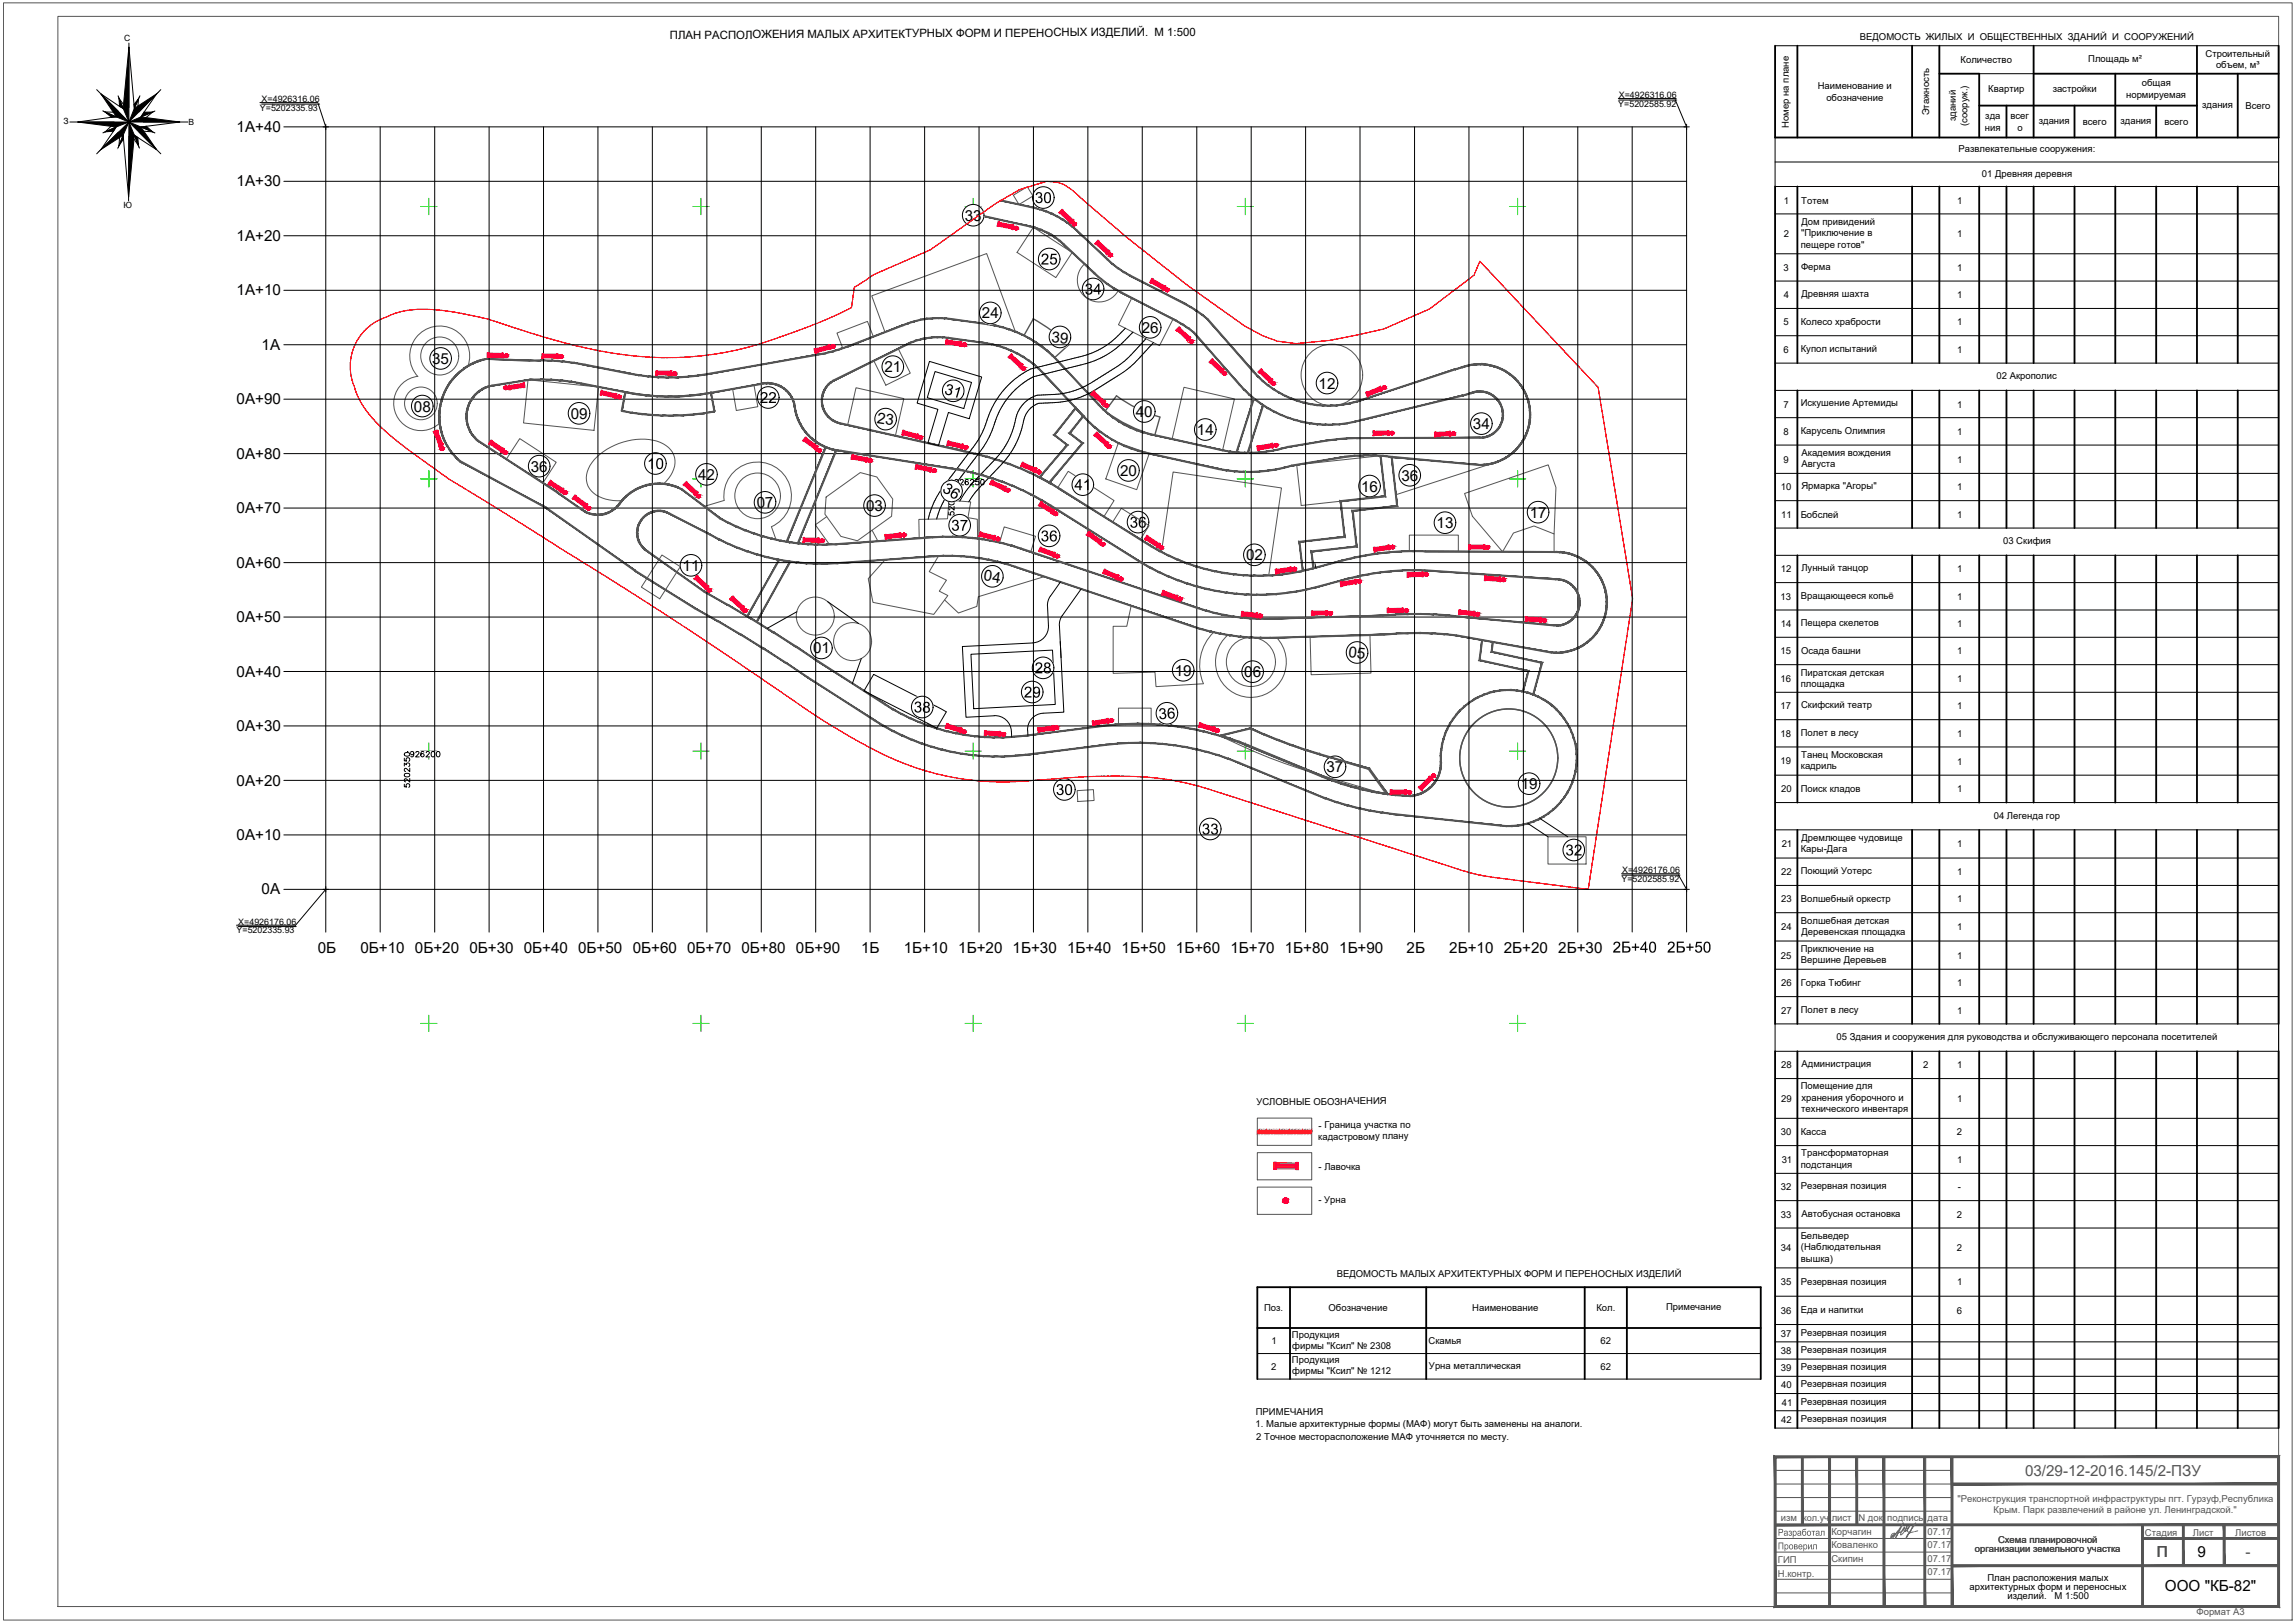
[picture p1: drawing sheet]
<svg xmlns="http://www.w3.org/2000/svg" width="841mm" height="594mm" viewBox="0 0 841 594" stroke-linecap="round" stroke-linejoin="round" font-family="sans-serif">
<defs><g id="words">
<g font-size="6.2" fill="#f00">
<text x="379.2" y="74.4">30</text>
<text x="386.9" y="291.2">30</text>
</g>
<g font-size="6.2">
<text x="381.4" y="96.9">25</text>
<text x="397.5" y="107.9">34</text>
<text x="278.4" y="147.6">22</text>
<text x="345.8" y="144.2" transform="rotate(17 345.8 144.2)">31</text>
<text x="237.1" y="171.8">10</text>
<text x="345" y="179.9" transform="rotate(33 345 179.9)">36</text>
<text x="393.7" y="179.5">41</text>
<text x="348.6" y="194.4">37</text>
<text x="414" y="193.2">36</text>
<text x="381.4" y="198.3">36</text>
<text x="379.1" y="246.6">28</text>
<text x="375.2" y="255.5">29</text>
<text x="334.8" y="260.9" transform="rotate(2 334.8 260.9)">38</text>
<text x="424.6" y="263.5" transform="rotate(-4 424.6 263.5)">36</text>
<text x="440.4" y="305.6">33</text>
<text x="573.7" y="313.3">32</text>
<text x="591" y="348.9">2Б+40</text>
<text x="610.9" y="348.9">2Б+50</text>
</g>
<g font-size="5.6">
<text x="86.7" y="48.3">1А+40</text>
<text x="86.7" y="68.3">1А+30</text>
<text x="353.6" y="80.8">33</text>
<text x="86.7" y="88.3">1А+20</text>
<text x="86.7" y="108.2">1А+10</text>
<text x="359.8" y="116.6">24</text>
<text x="385.1" y="125.1" transform="rotate(6 385.1 125.1)">39</text>
<text x="418.4" y="121.9">26</text>
<text x="95.9" y="128.1">1А</text>
<text x="158.4" y="133.3">35</text>
<text x="324.1" y="136.3">21</text>
<text x="483.2" y="142.3">12</text>
<text x="86.7" y="148.1">0А+90</text>
<text x="151.7" y="150.7">08</text>
<text x="209.1" y="153.4">09</text>
<text x="321.2" y="155" transform="rotate(9 321.2 155)">23</text>
<text x="416.2" y="152.7">40</text>
<text x="438.6" y="159.3">14</text>
<text x="539.8" y="157.2">34</text>
<text x="86.7" y="168">0А+80</text>
<text x="194.5" y="172.7">36</text>
<text x="255.8" y="175.8">42</text>
<text x="410.5" y="174.3">20</text>
<text x="513.5" y="176.1">36</text>
<text x="498.8" y="180">16</text>
<text x="86.7" y="188">0А+70</text>
<text x="277.5" y="186.2" transform="rotate(-4 277.5 186.2)">07</text>
<text x="317.4" y="187.2">03</text>
<text x="560.6" y="189.6">17</text>
<text x="526.5" y="193.4">13</text>
<text x="86.7" y="207.9">0А+60</text>
<text x="250.1" y="209.1">11</text>
<text x="456.6" y="205.3">02</text>
<text x="360.3" y="212.6" transform="rotate(9 360.3 212.6)">04</text>
<text x="86.7" y="227.9">0А+50</text>
<text x="297.9" y="239.3">01</text>
<text x="494" y="240.7" transform="rotate(6 494 240.7)">05</text>
<text x="86.7" y="247.8">0А+40</text>
<text x="430.5" y="247.5">19</text>
<text x="456" y="248">06</text>
<text x="86.7" y="267.7">0А+30</text>
<text x="86.7" y="287.7">0А+20</text>
<text x="486.1" y="282.9">37</text>
<text x="557.3" y="289">19</text>
<text x="86.7" y="307.7">0А+10</text>
<text x="95.9" y="327.6">0А</text>
<text x="116.4" y="348.9">0Б</text>
<text x="132.1" y="348.9">0Б+10</text>
<text x="152.1" y="348.9">0Б+20</text>
<text x="172" y="348.9">0Б+30</text>
<text x="191.9" y="348.9">0Б+40</text>
<text x="211.9" y="348.9">0Б+50</text>
<text x="231.9" y="348.9">0Б+60</text>
<text x="251.8" y="348.9">0Б+70</text>
<text x="271.7" y="348.9">0Б+80</text>
<text x="291.7" y="348.9">0Б+90</text>
<text x="315.6" y="348.9">1Б</text>
<text x="331.2" y="348.9">1Б+10</text>
<text x="351.2" y="348.9">1Б+20</text>
<text x="371.1" y="348.9">1Б+30</text>
<text x="391" y="348.9">1Б+40</text>
<text x="411" y="348.9">1Б+50</text>
<text x="431" y="348.9">1Б+60</text>
<text x="450.9" y="348.9">1Б+70</text>
<text x="470.8" y="348.9">1Б+80</text>
<text x="490.8" y="348.9">1Б+90</text>
<text x="515.5" y="348.9">2Б</text>
<text x="531.1" y="348.9">2Б+10</text>
<text x="551.1" y="348.9">2Б+20</text>
<text x="571" y="348.9">2Б+30</text>
<text x="790.4" y="570.4">П</text>
<text x="805.3" y="570.4">9</text>
<text x="793.4" y="582.6">ООО &quot;КБ-82&quot;</text>
</g>
<g font-size="5.6" fill="#545454">
<text x="742.1" y="540.5">03/29-12-2016.145/2-ПЗУ</text>
<text x="822.9" y="570.4">-</text>
</g>
<g font-size="5.3">
<text x="347.1" y="178.9">4926250</text>
<text x="151.3" y="289.6" transform="rotate(-90 151.3 289.6)">5202350</text>
</g>
<text font-size="4.9" x="147.5" y="278.3">4926200</text>
<g font-size="4.2">
<text x="245.5" y="14.3">ПЛАН РАСПОЛОЖЕНИЯ МАЛЫХ АРХИТЕКТУРНЫХ ФОРМ И ПЕРЕНОСНЫХ ИЗ</text>
<text x="405.2" y="13.2">ДЕЛИЙ. М 1:500</text>
</g>
<g font-size="3.9" fill="#545454">
<text x="651.5" y="562.5">Разработал</text>
<text x="651.5" y="567.5">Проверил</text>
</g>
<g font-size="3.5">
<text x="681.6" y="14.6">ВЕДОМОСТЬ ЖИЛЫХ И ОБЩЕСТВЕННЫХ ЗДАНИЙ И СООРУЖЕНИЙ</text>
<text x="718.5" y="23.1">Количество</text>
<text x="765.3" y="22.9">Площадь м²</text>
<text x="808.2" y="20.8">Строительный</text>
<text x="812.1" y="25">объем, м³</text>
<text x="666.1" y="32.7">Наименование и</text>
<text x="728.6" y="33.7">Квартир</text>
<text x="752.2" y="33.7">застройки</text>
<text x="779.1" y="35.8">нормируемая</text>
<text x="784.9" y="31.7">общая</text>
<text x="669.3" y="36.9">обозначение</text>
<text x="807" y="39.7">здания</text>
<text x="822.9" y="39.9">Всего</text>
<text x="655.5" y="46.8" transform="rotate(-90 655.5 46.8)">Номер на плане</text>
<text x="707" y="42.3" transform="rotate(-90 707 42.3)">Этажность</text>
<text x="716.8" y="44.3" transform="rotate(-90 716.8 44.3)">зданий</text>
<text x="721" y="46.2" transform="rotate(-90 721 46.2)">(сооруж.)</text>
<text x="727.4" y="47.9">ния</text>
<text x="727.5" y="43.7">зда</text>
<text x="736.8" y="43.7">всег</text>
<text x="739.3" y="47.8">о</text>
<text x="747.1" y="45.5">здания</text>
<text x="763.3" y="45.7">всего</text>
<text x="777.1" y="45.5">здания</text>
<text x="793.2" y="45.7">всего</text>
<text x="717.7" y="55.7">Развлекательные сооружения:</text>
<text x="726.3" y="64.8">01 Древняя деревня</text>
<text x="653.8" y="74.6">1</text>
<text x="660.1" y="74.5">Тотем</text>
<text x="717.2" y="74.6">1</text>
<text x="660.2" y="82.4">Дом привидений</text>
<text x="653.7" y="86.9">2</text>
<text x="660" y="86.6">&quot;Приключение в</text>
<text x="717.2" y="86.9">1</text>
<text x="659.9" y="90.7">пещере готов&quot;</text>
<text x="653.6" y="99.2">3</text>
<text x="660" y="98.9">Ферма</text>
<text x="717.2" y="99.2">1</text>
<text x="653.7" y="109.2">4</text>
<text x="660.2" y="108.9">Древняя шахта</text>
<text x="717.2" y="109.2">1</text>
<text x="653.6" y="119.2">5</text>
<text x="659.9" y="118.9">Колесо храбрости</text>
<text x="717.2" y="119.2">1</text>
<text x="653.6" y="129.2">6</text>
<text x="659.9" y="128.8">Купол испытаний</text>
<text x="717.2" y="129.2">1</text>
<text x="731.6" y="138.9">02 Акрополис</text>
<text x="653.6" y="149.3">7</text>
<text x="659.9" y="148.9">Искушение Артемиды</text>
<text x="717.2" y="149.3">1</text>
<text x="653.6" y="159.2">8</text>
<text x="659.9" y="158.9">Карусель Олимпия</text>
<text x="717.2" y="159.2">1</text>
<text x="660.2" y="167">Академия вождения</text>
<text x="653.6" y="169.4">9</text>
<text x="660.2" y="171.1">Августа</text>
<text x="717.2" y="169.4">1</text>
<text x="652.6" y="179.6">10</text>
<text x="660.1" y="179.3">Ярмарка &quot;Агоры&quot;</text>
<text x="717.2" y="179.6">1</text>
<text x="652.8" y="189.6">11</text>
<text x="659.9" y="189.6">Бобслей</text>
<text x="717.2" y="189.6">1</text>
<text x="734.1" y="199.3">03 Скифия</text>
<text x="652.6" y="209.7">12</text>
<text x="660.1" y="209.3">Лунный танцор</text>
<text x="717.2" y="209.7">1</text>
<text x="652.5" y="219.7">13</text>
<text x="659.9" y="219.3">Вращающееся копьё</text>
<text x="717.2" y="219.7">1</text>
<text x="652.6" y="229.7">14</text>
<text x="659.9" y="229.3">Пещера скелетов</text>
<text x="717.2" y="229.7">1</text>
<text x="652.5" y="239.6">15</text>
<text x="660" y="239.4">Осада башни</text>
<text x="717.2" y="239.7">1</text>
<text x="652.5" y="249.8">16</text>
<text x="659.9" y="247.4">Пиратская детская</text>
<text x="659.9" y="251.6">площадка</text>
<text x="717.2" y="249.8">1</text>
<text x="652.5" y="259.8">17</text>
<text x="660" y="259.5">Скифский театр</text>
<text x="717.2" y="259.8">1</text>
<text x="652.5" y="269.8">18</text>
<text x="659.9" y="269.5">Полет в лесу</text>
<text x="717.2" y="269.9">1</text>
<text x="652.5" y="280">19</text>
<text x="659.9" y="281.8">кадриль</text>
<text x="660.1" y="277.6">Танец Московская</text>
<text x="717.2" y="280">1</text>
<text x="652.7" y="290.1">20</text>
<text x="659.9" y="289.9">Поиск кладов</text>
<text x="717.2" y="290.2">1</text>
<text x="730.6" y="299.8">04 Легенда гор</text>
<text x="652.9" y="310.4">21</text>
<text x="660.2" y="307.9">Дремлющее чудовище</text>
<text x="717.2" y="310.4">1</text>
<text x="659.9" y="312.1">Кары-Дага</text>
<text x="652.7" y="320.5">22</text>
<text x="659.9" y="320.2">Поющий Уотерс</text>
<text x="717.2" y="320.5">1</text>
<text x="652.7" y="330.5">23</text>
<text x="659.9" y="330.2">Волшебный оркестр</text>
<text x="717.2" y="330.5">1</text>
<text x="652.7" y="340.7">24</text>
<text x="659.9" y="338.4">Волшебная детская</text>
<text x="717.2" y="340.7">1</text>
<text x="660.2" y="342.5">Деревенская площадка</text>
<text x="652.7" y="351.1">25</text>
<text x="659.9" y="348.7">Приключение на</text>
<text x="659.9" y="352.8">Вершине Деревьев</text>
<text x="717.2" y="351.1">1</text>
<text x="652.7" y="361.3">26</text>
<text x="659.9" y="361">Горка Тюбинг</text>
<text x="717.2" y="361.3">1</text>
<text x="652.7" y="371.3">27</text>
<text x="659.9" y="370.9">Полет в лесу</text>
<text x="717.2" y="371.3">1</text>
<text x="673" y="380.9">05 Здания и сооружения для руководства и обслуживающего персонала посетителей</text>
<text x="652.7" y="391.3">28</text>
<text x="660.2" y="390.9">Администрация</text>
<text x="704.8" y="391.3">2</text>
<text x="717.2" y="391.3">1</text>
<text x="659.9" y="399">Помещение для</text>
<text x="460.4" y="404.7">УСЛОВНЫЕ ОБОЗНАЧЕНИЯ</text>
<text x="652.7" y="403.5">29</text>
<text x="660.1" y="407.4">технического инвентаря</text>
<text x="660.1" y="403.3">хранения уборочного и</text>
<text x="717.2" y="403.5">1</text>
<text x="483.2" y="413.3">- Граница участка по</text>
<text x="483.1" y="417.5">кадастровому плану</text>
<text x="652.7" y="415.8">30</text>
<text x="659.9" y="415.8">Касса</text>
<text x="717.1" y="415.8">2</text>
<text x="652.9" y="425.9">31</text>
<text x="660.1" y="423.6">Трансформаторная</text>
<text x="717.2" y="425.9">1</text>
<text x="483.2" y="428.7">- Лавочка</text>
<text x="659.9" y="427.8">подстанция</text>
<text x="652.7" y="436">32</text>
<text x="659.9" y="435.6">Резервная позиция</text>
<text x="717.4" y="436">-</text>
<text x="483.2" y="440.7">- Урна</text>
<text x="652.7" y="446">33</text>
<text x="660.2" y="445.7">Автобусная остановка</text>
<text x="717.1" y="446">2</text>
<text x="659.9" y="453.8">Бельведер</text>
<text x="652.7" y="458.3">34</text>
<text x="660" y="458">(Наблюдательная</text>
<text x="717.1" y="458.3">2</text>
<text x="489.9" y="467.8">ВЕДОМОСТЬ МАЛЫХ АРХИТЕКТУРНЫХ ФОРМ И ПЕРЕНОСНЫХ ИЗДЕЛИЙ</text>
<text x="659.9" y="462.2">вышка)</text>
<text x="652.7" y="470.8">35</text>
<text x="659.9" y="470.5">Резервная позиция</text>
<text x="717.2" y="470.8">1</text>
<text x="610.5" y="479.8">Примечание</text>
<text x="463.3" y="480.1">Поз.</text>
<text x="486.9" y="480.2">Обозначение</text>
<text x="539.5" y="480.1">Наименование</text>
<text x="585" y="480.1">Кол.</text>
<text x="652.7" y="481.2">36</text>
<text x="659.9" y="480.9">Еда и напитки</text>
<text x="717" y="481.2">6</text>
<text x="473.5" y="489.9">Продукция</text>
<text x="652.7" y="489.5">37</text>
<text x="659.9" y="489.2">Резервная позиция</text>
<text x="465.9" y="492.3">1</text>
<text x="473.6" y="494.1">фирмы &quot;Ксил&quot; № 2308</text>
<text x="523.5" y="492.3">Скамья</text>
<text x="586.6" y="492.3">62</text>
<text x="652.7" y="495.8">38</text>
<text x="659.9" y="495.5">Резервная позиция</text>
<text x="465.8" y="501.7">2</text>
<text x="473.5" y="499.2">Продукция</text>
<text x="473.6" y="503.4">фирмы &quot;Ксил&quot; № 1212</text>
<text x="523.7" y="501.3">Урна металлическая</text>
<text x="586.6" y="501.6">62</text>
<text x="652.7" y="502.2">39</text>
<text x="659.9" y="501.8">Резервная позиция</text>
<text x="652.7" y="508.5">40</text>
<text x="659.9" y="508.2">Резервная позиция</text>
<text x="652.9" y="514.8">41</text>
<text x="659.9" y="514.5">Резервная позиция</text>
<text x="460.2" y="518.1">ПРИМЕЧАНИЯ</text>
<text x="652.7" y="521.2">42</text>
<text x="659.9" y="520.8">Резервная позиция</text>
<text x="460.1" y="522.7">1. Малые архитектурные формы (МАФ) могут быть заменены на аналоги.</text>
<text x="460.4" y="527.3">2 Точное месторасположение МАФ уточняется по месту.</text>
<text x="723.7" y="568.6">организации земельного участка</text>
<text x="732.2" y="565.3">Схема планировочной</text>
<text x="728.3" y="578.9">План расположения малых</text>
<text x="721.8" y="582.3">архитектурных форм и переносных</text>
<text x="735.6" y="585.6">изделий.</text>
<text x="752.9" y="585.6">М 1:500</text>
</g>
<g font-size="3.5" fill="#545454">
<text x="717.3" y="550">&quot;Реконструкция транспортной инфраструктуры пгт. Гурзуф,Республика</text>
<text x="652.6" y="557.1">изм</text>
<text x="671.2" y="557.1">лист</text>
<text x="681.1" y="557.1">N док</text>
<text x="691.6" y="557.1">подпись</text>
<text x="706.4" y="557.1">дата</text>
<text x="730.6" y="554.2">Крым. Парк развлечений в районе ул. Ленинградской.&quot;</text>
<text x="671.1" y="562.1">Корчагин</text>
<text x="706.4" y="562.1">07.17</text>
<text x="786" y="562.5">Стадия</text>
<text x="803.6" y="562.5">Лист</text>
<text x="819.1" y="562.5">Листов</text>
<text x="671.1" y="567">Коваленко</text>
<text x="706.4" y="567.1">07.17</text>
<text x="651.5" y="572.5">ГИП</text>
<text x="671.1" y="572">Скипин</text>
<text x="706.4" y="572.1">07.17</text>
<text x="651.5" y="577.5">Н.контр.</text>
<text x="706.4" y="577">07.17</text>
<text x="804.9" y="591.6">Формат А3</text>
</g>
<g font-size="3.3">
<text x="593.3" y="36">X=4926316.06</text>
<text x="95.2" y="40.5">Y=5202335.93</text>
<text x="95.9" y="37.5">X=4926316.06</text>
<text x="593" y="39.1">Y=5202585.92</text>
<text x="594.2" y="322.9">Y=</text>
<text x="594.4" y="319.9">X=</text>
<text x="598.3" y="322.9">5202585.92</text>
<text x="598.5" y="319.9">4926176.06</text>
<text x="86.7" y="341.8">Y=5202335.93</text>
<text x="87.3" y="338.7">X=4926176.06</text>
</g>
<text font-size="3.3" fill="#545454" x="660.7" y="557.1">кол.уч</text>
<g font-size="3.1">
<text x="45.6" y="15.1">С</text>
<text x="23.3" y="45.6">З</text>
<text x="69.1" y="45.8">В</text>
<text x="45.3" y="76.2">Ю</text>
</g>
</g></defs>
<g fill="#545454" stroke="#545454" stroke-width=".37">
<path d="M358.9 78.6l-.1 .4 18.7 3.7zM358.8 79l18.7 3.7-.1 .4z"/>
<path d="M388.5 88l1.5 1.4-.2 .3zM388.5 88l-.3 .4 1.6 1.3zM386.8 86.8l1.7 1.2-.3 .4zM386.8 86.8l-.2 .4 1.6 1.2zM385.1 85.7l1.7 1.1-.2 .4zM385.1 85.7l-.2 .3 1.7 1.2zM383.3 84.8l1.8 .9-.2 .3zM383.3 84.8l-.2 .3 1.8 .9zM381.4 83.9l1.9 .9-.2 .3zM381.4 83.9l-.1 .4 1.8 .8zM379.5 83.3l1.9 .6-.1 .4zM379.5 83.3l-.2 .3 2 .7zM377.5 82.7l2 .6-.2 .3zM377.5 82.7l-.1 .4 1.9 .5z"/>
<path d="M390 89.4l-.2 .3 11.4 10.3zM389.8 89.7l11.4 10.3-.3 .3z"/>
<path d="M400.9 100.3l.3-.3 2 2.3zM401.2 100l2 2.3 .3-.3zM403.5 102l2.1 2.2-2.4-1.9zM403.5 102l2.1 2.2 .3-.4zM405.9 103.8l2.3 2.1-2.6-1.7zM405.9 103.8l2.3 2.1 .2-.4zM408.4 105.5l2.5 1.8-2.7-1.4zM408.4 105.5l2.5 1.8 .2-.3z"/>
<path d="M411.1 107l-.2 .3 20.1 10zM410.9 107.3l20.1 10-.1 .3z"/>
<path d="M435.6 120.1l2.1 1.6-.3 .3zM435.6 120.1l-.2 .3 2 1.6zM433.4 118.6l2.2 1.5-.2 .3zM433.4 118.6l-.2 .3 2.2 1.5zM431 117.3l2.4 1.3-.2 .3zM431 117.3l-.1 .3 2.3 1.3z"/>
<path d="M437.7 121.7l-.3 .3 16.8 18.6zM437.4 122l16.8 18.6-.3 .3z"/>
<path d="M453.9 140.9l.3-.3 1.6 2.3zM454.2 140.6l1.6 2.3 .3-.3zM455.8 142.9l.3-.3 1.7 2.2zM456.1 142.6l1.7 2.2 .3-.3zM457.8 144.8l.3-.3 1.9 2.1zM458.1 144.5l1.9 2.1 .2-.4zM460.2 146.2l2 2-2.2-1.6zM460.2 146.2l2 2 .2-.3zM462.4 147.9l2.1 1.8-2.3-1.5zM462.4 147.9l2.1 1.8 .2-.4zM464.7 149.3l2.3 1.7-2.5-1.3zM464.7 149.3l2.3 1.7 .1-.3zM467.1 150.7l2.4 1.5-2.5-1.2zM467.1 150.7l2.4 1.5 .1-.4zM469.6 151.8l2.4 1.4-2.5-1zM469.6 151.8l2.4 1.4 .2-.3zM472.2 152.9l2.5 1.1-2.7-.8zM472.2 152.9l2.5 1.1 .1-.3zM474.8 153.7l2.6 1.1-2.7-.8zM474.8 153.7l2.6 1.1v-.5zM477.4 154.3l2.7 1-2.7-.5zM477.4 154.3l2.7 1v-.5zM480.1 154.8l2.7 .8-2.7-.3zM480.1 154.8l2.7 .8 .1-.4zM482.9 155.2l2.7 .6-2.8-.2zM482.9 155.2l2.7 .6v-.5zM485.6 155.3l2.7 .4-2.7 .1zM485.6 155.3l2.7 .4v-.4zM488.3 155.3l2.8 .3-2.8 .1zM488.3 155.3l2.8 .3v-.4zM491.1 155.2h2.7l-2.7 .4zM491.1 155.2h2.7v-.4zM493.8 154.8l2.7-.1-2.7 .5zM493.8 154.8l2.7-.1-.1-.4zM496.4 154.3l2.8-.3-2.7 .7zM496.4 154.3l2.8-.3-.1-.4z"/>
<path d="M499.1 153.6l.1 .4 36.8-9.3zM499.2 154l36.8-9.3 .1 .4zM536 144.7l.1 .4 2.9-1.3zM536.1 145.1l2.9-1.3 .1 .4z"/>
<path d="M542.4 160.1l1.2 .3-1.2 .1zM542.4 160.1l1.2 .3-.1-.4zM543.5 160l1.3 .2-1.2 .2zM543.5 160l1.3 .2-.1-.4zM544.7 159.8l1.2-.1-1.1 .5zM544.7 159.8l1.2-.1-.1-.3zM545.8 159.4l1.2-.2-1.1 .5zM545.8 159.4l1.2-.2-.2-.4zM546.8 158.8l1.2-.4-1 .8zM546.8 158.8l1.2-.4-.3-.3zM547.7 158.1l1.1-.5-.8 .8zM547.7 158.1l1.1-.5-.3-.3zM548.5 157.3l1.1-.7-.8 1zM549.2 156.4l-.7 .9 1.1-.7zM549.2 156.4l.9-.9-.5 1.1zM549.8 155.3l-.6 1.1 .9-.9zM550.6 154.4l-.5 1.1-.3-.2zM550.2 154.2l-.4 1.1 .8-.9zM550.8 153.1l-.2 1.3-.4-.2zM550.5 153.1l-.3 1.1 .6-1.1zM550.9 152l-.1 1.1h-.3zM550.5 152v1.1l.4-1.1zM550.9 150.7v1.3h-.4zM550.5 150.8v1.2l.4-1.3zM550.6 149.5l.3 1.2-.4 .1zM550.2 149.6l.3 1.2 .1-1.3zM550.2 148.4l.4 1.1-.4 .1zM549.9 148.5l.3 1.1v-1.2zM549.7 147.3l.5 1.1-.3 .1zM549.3 147.5l.6 1-.2-1.2zM548.9 146.3l.8 1-.4 .2zM548.9 146.3l-.3 .3 .7 .9zM548.1 145.4l.8 .9-.3 .3zM548.1 145.4l-.3 .3 .8 .9zM547.1 144.7l1 .7-.3 .3zM547.1 144.7l-.2 .3 .9 .7zM546.1 144l1 .7-.2 .3zM546.1 144l-.2 .4 1 .6zM545 143.6l1.1 .4-.2 .4zM545 143.6l-.2 .4 1.1 .4zM543.8 143.3l1.2 .3-.2 .4zM543.8 143.3l-.1 .4 1.1 .3zM542.5 143.2l1.3 .1-.1 .4zM542.5 143.2v.4l1.2 .1zM541.3 143.2h1.2v.4zM541.3 143.2l.1 .4h1.1zM540.1 143.5l1.2-.3 .1 .4zM540.1 143.5l.1 .3 1.2-.2zM539 143.8l1.1-.3 .1 .3zM539 143.8l.1 .4 1.1-.4z"/>
<path d="M497.2 160.6l45.2-.1v-.4zM497.2 160.3l45.2-.2-45.2 .5z"/>
<path d="M493.5 160.3h3.7v.3zM493.5 160.3l.1 .5 3.6-.2zM489.8 160.7l3.7-.4 .1 .5zM489.8 160.7l.1 .4 3.7-.3zM486.2 161.2l3.6-.5 .1 .4zM486.2 161.2v.4l3.7-.5z"/>
<path d="M471.9 163.9l14.3-2.3v-.4zM471.8 163.5l14.4-2.3-14.3 2.7z"/>
<path d="M448.1 164.7l2.5 .9-2.6-.5zM448.1 164.7l2.5 .9 .1-.4zM450.7 165.2l2.6 .7-2.7-.3zM450.7 165.2l2.6 .7v-.4zM453.3 165.5l2.7 .6-2.7-.2zM453.3 165.5l2.7 .6v-.5zM456 165.6l2.7 .5h-2.7zM456 165.6l2.7 .5v-.4zM458.7 165.7l2.6 .2-2.6 .2zM458.7 165.7l2.6 .2v-.4zM461.3 165.5l2.8 .1-2.8 .3zM461.3 165.5l2.8 .1-.1-.3zM464 165.3l2.7-.1-2.6 .4zM464 165.3l2.7-.1-.1-.4zM466.6 164.8l2.7-.2-2.6 .6zM466.6 164.8l2.7-.2-.1-.4zM469.2 164.2l2.7-.3-2.6 .7zM469.2 164.2l2.7-.3-.1-.4z"/>
<path d="M421.3 159.2l26.7 5.9 .1-.4zM421.4 158.8l26.7 5.9-26.8-5.5z"/>
<path d="M402.5 148.4l.3-.2 1.4 1.9zM402.8 148.2l1.4 1.9 .3-.3zM404.5 149.8l1.6 2-1.9-1.7zM404.5 149.8l1.6 2 .2-.3zM406.3 151.5l1.7 1.7-1.9-1.4zM406.3 151.5l1.7 1.7 .2-.3zM408.2 152.9l1.8 1.7-2-1.4zM408.2 152.9l1.8 1.7 .3-.4zM410.3 154.2l1.9 1.6-2.2-1.2zM410.3 154.2l1.9 1.6 .1-.4zM412.3 155.4l2.1 1.5-2.2-1.1zM412.3 155.4l2.1 1.5 .1-.4zM414.5 156.5l2.1 1.3-2.2-.9zM414.5 156.5l2.1 1.3 .1-.4zM416.7 157.4l2.2 1.2-2.3-.8zM416.7 157.4l2.2 1.2 .2-.4zM419.1 158.2l2.2 1-2.4-.6zM419.1 158.2l2.2 1 .1-.4z"/>
<path d="M387.4 132.2l15.1 16.2 .3-.2zM387.4 132.2l.3-.2 15.1 16.2z"/>
<path d="M385.8 130.1l1.9 1.9-.3 .2zM385.8 130.1l-.2 .3 1.8 1.8zM383.8 128.3l2 1.8-.2 .3zM383.8 128.3l-.2 .3 2 1.8zM381.7 126.6l2.1 1.7-.2 .3zM381.7 126.6l-.2 .3 2.1 1.7zM379.5 125.1l2.2 1.5-.2 .3zM379.5 125.1l-.2 .3 2.2 1.5zM377.2 123.7l2.3 1.4-.2 .3zM377.2 123.7l-.2 .3 2.3 1.4zM374.8 122.5l2.4 1.2-.2 .3zM374.8 122.5l-.1 .3 2.3 1.2zM372.4 121.4l2.4 1.1-.1 .3zM372.4 121.4l-.2 .3 2.5 1.1zM369.8 120.4l2.6 1-.2 .3zM369.8 120.4l-.1 .4 2.5 .9zM367.2 119.6l2.6 .8-.1 .4zM367.2 119.6v.4l2.5 .8zM364.7 119l2.5 .6v.4zM364.7 119l-.1 .4 2.6 .6zM362 118.6l2.7 .4-.1 .4zM362 118.6v.3l2.6 .5z"/>
<path d="M348.5 117l13.5 1.9v-.3zM348.6 116.7l13.4 1.9-13.5-1.6z"/>
<path d="M346.3 116.4l2.3 .3-.1 .3zM346.3 116.4v.4l2.2 .2zM344 116.3l2.3 .1v.4zM344 116.3v.4l2.3 .1zM341.8 116.4l2.2-.1v.4zM341.8 116.4v.4l2.2-.1zM339.5 116.6l2.3-.2v.4zM339.5 116.6l.1 .4 2.2-.2zM337.2 117l2.3-.4 .1 .4zM337.2 117l.1 .3 2.3-.3zM335 117.5l2.2-.5 .1 .3zM335 117.5l.1 .4 2.2-.6zM332.8 118.2l2.2-.7 .1 .4zM332.8 118.2l.2 .4 2.1-.7zM330.7 119l2.1-.8 .2 .4zM330.7 119l.1 .4 2.2-.8z"/>
<path d="M311 127l19.8-7.6-.1-.4zM310.9 126.6l19.8-7.6-19.7 8z"/>
<path d="M299.8 129.7l2.9-.2-2.9 .6zM299.8 129.7l2.9-.2-.1-.4zM302.6 129.1l2.9-.3-2.8 .7zM302.6 129.1l2.9-.3-.1-.4zM305.4 128.4l2.9-.4-2.8 .8zM305.4 128.4l2.9-.4-.2-.4zM308.1 127.6l2.9-.6-2.7 1zM308.1 127.6l2.9-.6-.1-.4z"/>
<path d="M259.4 137.2l40.4-7.1v-.4zM259.3 136.8l40.5-7.1-40.4 7.5z"/>
<path d="M230.6 136.6l3.5 1-3.6-.6zM230.6 136.6l3.5 1v-.4zM234.1 137.2l3.6 .9-3.6-.5zM234.1 137.2l3.6 .9v-.4zM237.7 137.7l3.6 .7-3.6-.3zM237.7 137.7l3.6 .7v-.4zM241.3 138l3.6 .5-3.6-.1zM241.3 138l3.6 .5v-.4zM244.9 138.1l3.7 .3-3.7 .1zM244.9 138.1l3.7 .3-.1-.4zM248.5 138l3.7 .2-3.6 .2zM248.5 138l3.7 .2-.1-.4zM252.1 137.8h3.7l-3.6 .4zM252.1 137.8h3.7l-.1-.4zM255.7 137.4l3.7-.2-3.6 .6zM255.7 137.4l3.7-.2-.1-.4z"/>
<path d="M214.3 133.8l16.2 3.2 .1-.4zM214.4 133.4l16.2 3.2-16.3-2.8z"/>
<path d="M210.4 132.7l4 .7-.1 .4zM210.4 132.7l-.1 .4 4 .7zM206.2 132.2l4.2 .5-.1 .4zM206.2 132.2v.4l4.1 .5zM202.2 131.9l4 .3v.4zM202.2 131.9l-.1 .4 4.1 .3zM198.1 131.8l4.1 .1-.1 .4zM198.1 131.8v.4l4 .1zM194 131.9l4.1-.1v.4zM194 131.9v.4l4.1-.1z"/>
<path d="M178.5 131.6l15.5 .7v-.4zM178.5 131.2l15.5 .7-15.5-.3z"/>
<path d="M176.7 131.6l1.8-.4v.4zM176.7 131.6v.4l1.8-.4zM174.8 132.2l1.9-.6v.4zM174.8 132.2l.2 .4 1.7-.6zM173.1 133l1.7-.8 .2 .4zM173.1 133l.2 .3 1.7-.7zM171.5 133.8l1.6-.8 .2 .3zM171.5 133.8l.2 .4 1.6-.9zM169.9 134.9l1.6-1.1 .2 .4zM169.9 134.9l.2 .3 1.6-1zM168.4 136l1.5-1.1 .2 .3zM168.4 136l.3 .3 1.4-1.1zM167 137.3l1.4-1.3 .3 .3zM167 137.3l.3 .3 1.4-1.3zM167 137.3l.3 .3-1.5 1.1zM165.8 138.7l.3 .3 1.2-1.4zM165.8 138.7l.3 .3-1.5 1.2zM164.6 140.2l.4 .2 1.1-1.4zM164.6 140.2l.4 .2-1.3 1.4zM165 140.4l-1.3 1.4 .3 .2zM163.7 141.8l.3 .2-1.2 1.5zM164 142l-1.2 1.5 .4 .1zM162.8 143.5l.4 .1-1.1 1.6zM163.2 143.6l-1.1 1.6 .4 .1zM162.1 145.2l.4 .1-1 1.7zM162.5 145.3l-1 1.7 .4 .1zM161.5 147l.4 .1-.8 1.7zM161.9 147.1l-.8 1.7 .4 .1zM161.1 148.8l.4 .1-.6 1.8zM161.5 148.9l-.6 1.8h.4zM160.9 150.7h.4l-.5 1.9zM161.3 150.7l-.5 1.9h.4zM160.8 152.6h.4l-.3 1.8zM161.2 152.6l-.3 1.8h.4zM160.9 154.4h.4l-.2 1.9zM161.3 154.4l-.2 1.9 .4-.1zM161.1 156.3l.4-.1v1.9zM161.5 156.2v1.9l.4-.1zM161.5 158.1l.4-.1 .2 1.9zM161.9 158l.2 1.9 .4-.1zM162.1 159.9l.4-.1 .3 1.8zM162.5 159.8l.3 1.8 .4-.1zM162.8 161.6l.4-.1 .5 1.8zM163.2 161.5l.5 1.8 .3-.2zM163.7 163.3l.3-.2 .7 1.8zM164 163.1l.7 1.8 .3-.2zM164.7 164.9l.3-.2 .8 1.7zM165 164.7l.8 1.7 .3-.3zM165.8 166.4l.3-.3 .9 1.7zM166.1 166.1l.9 1.7 .3-.3zM167.3 167.5l1.1 1.6-1.4-1.3zM167.3 167.5l1.1 1.6 .3-.4z"/>
<path d="M168.7 168.7l-.3 .4 31.9 16.8zM168.4 169.1l31.9 16.8-.2 .3zM200.3 185.9l-.2 .3 32.8 22.7zM200.1 186.2l32.8 22.7-.2 .3zM232.9 208.9l-.2 .3 22 13.4zM232.7 209.2l22 13.4-.2 .4z"/>
<path d="M288.1 242.6l8.1 5.4-.2 .3zM288.1 242.6l-.2 .3 8.1 5.4zM279.9 237.3l8.2 5.3-.2 .3zM279.9 237.3l-.2 .4 8.2 5.2zM271.6 232.3l8.3 5-.2 .4zM271.6 232.3l-.2 .3 8.3 5.1zM263.2 227.4l8.4 4.9-.2 .3zM263.2 227.4l-.2 .3 8.4 4.9zM254.7 222.6l8.5 4.8-.2 .3zM254.7 222.6l-.2 .4 8.5 4.7z"/>
<path d="M296.2 248l-.2 .3 24.6 15.4zM296 248.3l24.6 15.4-.2 .3z"/>
<path d="M320.6 263.7l3.1 2.4-3.3-2.1zM320.6 263.7l3.1 2.4 .2-.4zM323.9 265.7l3.2 2.2-3.4-1.8zM323.9 265.7l3.2 2.2 .2-.4zM327.3 267.5l3.3 2.1-3.5-1.7zM327.3 267.5l3.3 2.1 .2-.4zM330.8 269.2l3.3 1.9-3.5-1.5zM330.8 269.2l3.3 1.9 .2-.4zM334.3 270.7l3.4 1.8-3.6-1.4zM334.3 270.7l3.4 1.8 .2-.4zM337.9 272.1l3.5 1.6-3.7-1.2zM337.9 272.1l3.5 1.6 .1-.4zM341.5 273.3l3.6 1.5-3.7-1.1zM341.5 273.3l3.6 1.5 .1-.5zM345.2 274.3l3.7 1.3-3.8-.8zM345.2 274.3l3.7 1.3 .1-.4zM349 275.2l3.7 1.1-3.8-.7zM349 275.2l3.7 1.1 .1-.4zM352.8 275.9l3.7 .9-3.8-.5zM352.8 275.9l3.7 .9 .1-.4zM356.6 276.4l3.8 .7-3.9-.3zM356.6 276.4l3.8 .7v-.4zM360.4 276.7l3.9 .6-3.9-.2zM360.4 276.7l3.9 .6v-.4zM364.3 276.9l3.8 .4h-3.8zM364.3 276.9l3.8 .4v-.5zM368.1 276.8l3.9 .3-3.9 .2zM368.1 276.8l3.9 .3v-.5zM372 276.6l3.8 .1-3.8 .4zM372 276.6l3.8 .1v-.4z"/>
<path d="M375.8 276.3v.4l29.5-4.1zM375.8 276.7l29.5-4.1v.4z"/>
<path d="M450.2 277.7l3.8 1.5-.1 .4zM450.2 277.7l-.2 .4 3.9 1.5zM446.2 276.3l4 1.4-.2 .4zM446.2 276.3v.4l3.8 1.4zM442.3 275.2l3.9 1.1v.4zM442.3 275.2l-.1 .4 4 1.1zM438.2 274.2l4.1 1-.1 .4zM438.2 274.2v.4l4 1zM434.2 273.4l4 .8v.4zM434.2 273.4l-.1 .4 4.1 .8zM430.1 272.7l4.1 .7-.1 .4zM430.1 272.7v.4l4 .7zM426 272.3l4.1 .4v.4zM426 272.3v.4l4.1 .4zM421.9 272l4.1 .3v.4zM421.9 272l-.1 .4 4.2 .3zM417.7 271.9l4.2 .1-.1 .4zM417.7 271.9v.4l4.1 .1zM413.6 271.9h4.1v.4zM413.6 271.9v.4h4.1zM409.4 272.2l4.2-.3v.4zM409.4 272.2v.4l4.2-.3zM405.3 272.6l4.1-.4v.4zM405.3 272.6v.4l4.1-.4z"/>
<path d="M454 279.2l-.1 .4 27.9 11.1zM453.9 279.6l27.9 11.1-.1 .3z"/>
<path d="M481.8 290.7l3.8 1.9-3.9-1.6zM481.8 290.7l3.8 1.9 .2-.4zM485.8 292.2l3.9 1.8-4.1-1.4zM485.8 292.2l3.9 1.8 .1-.4zM489.8 293.6l4 1.6-4.1-1.2zM489.8 293.6l4 1.6 .1-.4zM493.9 294.8l4.1 1.4-4.2-1zM493.9 294.8l4.1 1.4 .1-.3zM498.1 295.9l4.1 1.2-4.2-.9zM498.1 295.9l4.1 1.2v-.4zM502.2 296.7l4.2 1.1-4.2-.7zM502.2 296.7l4.2 1.1 .1-.4zM506.5 297.4l4.2 1-4.3-.6zM506.5 297.4l4.2 1v-.4z"/>
<path d="M510.7 298v.4l39.3 3.8zM510.7 298.4l39.3 3.8v.4z"/>
<path d="M550 302.2l2 .6-2-.2zM550 302.2l2 .6v-.4zM552 302.4l2.1 .4h-2.1zM552 302.4l2.1 .4v-.5zM554.1 302.3l2.1 .2-2.1 .3zM554.1 302.3l2.1 .2-.1-.3zM556.1 302.2h2.1l-2 .3zM556.1 302.2h2.1l-.1-.4zM558.1 301.8l2.1-.1-2 .5zM558.1 301.8l2.1-.1-.1-.4zM560.1 301.3l2.1-.3-2 .7zM560.1 301.3l2.1-.3-.2-.4zM562 300.6l2.1-.4-1.9 .8zM562 300.6l2.1-.4-.2-.4zM563.9 299.8l2-.6-1.8 1zM563.9 299.8l2-.6-.2-.4zM565.7 298.8l1.9-.8-1.7 1.2zM565.7 298.8l1.9-.8-.2-.3zM567.4 297.7l1.9-1-1.7 1.3zM567.4 297.7l1.9-1-.3-.3zM569 296.4l1.8-1.1-1.5 1.4zM569 296.4l1.8-1.1-.3-.3zM570.5 295l1.7-1.3-1.4 1.6zM571.9 293.5l-1.4 1.5 1.7-1.3zM571.9 293.5l1.5-1.4-1.2 1.6zM573.2 291.9l-1.3 1.6 1.5-1.4zM574.6 290.4l-1.2 1.7-.2-.2zM574.3 290.1l-1.1 1.8 1.4-1.5zM575.6 288.5l-1 1.9-.3-.3zM575.2 288.4l-.9 1.7 1.3-1.6zM576.4 286.6l-.8 1.9-.4-.1zM576 286.5l-.8 1.9 1.2-1.8zM577 284.6l-.6 2-.4-.1zM576.7 284.5l-.7 2 1-1.9zM577.6 282.6l-.6 2-.3-.1zM577.1 282.6l-.4 1.9 .9-1.9zM577.9 280.6l-.3 2h-.5zM577.5 280.5l-.4 2.1 .8-2zM578 278.5l-.1 2.1-.4-.1zM577.6 278.5l-.1 2 .5-2zM578 276.4v2.1h-.4zM577.6 276.4v2.1l.4-2.1zM577.8 274.3l.2 2.1h-.4zM577.4 274.4l.2 2 .2-2.1zM577.5 272.3l.3 2-.4 .1zM577.1 272.4l.3 2 .1-2.1zM576.9 270.3l.6 2-.4 .1zM576.5 270.4l.6 2-.2-2.1zM576.2 268.3l.7 2-.4 .1zM575.9 268.5l.6 1.9-.3-2.1zM575.4 266.4l.8 1.9-.3 .2zM575.1 266.6l.8 1.9-.5-2.1zM574.4 264.6l1 1.8-.3 .2zM574 264.8l1.1 1.8-.7-2zM573.2 262.9l1.2 1.7-.4 .2zM572.9 263.1l1.1 1.7-.8-1.9zM572 261.2l1.2 1.7-.3 .2zM571.6 261.5l1.3 1.6-.9-1.9zM570.5 259.7l1.5 1.5-.4 .3zM570.5 259.7l-.3 .3 1.4 1.5zM569 258.3l1.5 1.4-.3 .3zM569 258.3l-.3 .3 1.5 1.4zM567.4 257.1l1.6 1.2-.3 .3zM567.4 257.1l-.3 .3 1.6 1.2zM565.6 255.9l1.8 1.2-.3 .3zM565.6 255.9l-.2 .4 1.7 1.1zM563.8 255l1.8 .9-.2 .4zM563.8 255l-.2 .3 1.8 1zM561.8 254.2l2 .8-.2 .3zM561.8 254.2l-.1 .3 1.9 .8zM559.9 253.5l1.9 .7-.1 .3zM559.9 253.5l-.2 .4 2 .6zM557.8 253l2.1 .5-.2 .4zM557.8 253l-.1 .4 2 .5zM555.8 252.7l2 .3-.1 .4zM555.8 252.7v.4l1.9 .3zM553.7 252.5l2.1 .2v.4zM553.7 252.5v.4l2.1 .2zM551.6 252.5h2.1v.4zM551.6 252.5v.4h2.1zM549.6 252.7l2-.2v.4zM549.6 252.7v.4l2-.2zM547.5 253.1l2.1-.4v.4zM547.5 253.1l.1 .4 2-.4zM545.5 253.6l2-.5 .1 .4zM545.5 253.6l.1 .4 2-.5zM543.5 254.3l2-.7 .1 .4zM543.5 254.3l.2 .4 1.9-.7zM541.7 255.2l1.8-.9 .2 .4zM541.7 255.2l.1 .3 1.9-.8zM539.8 256.2l1.9-1 .1 .3zM539.8 256.2l.2 .3 1.8-1zM538.1 257.3l1.7-1.1 .2 .3zM538.1 257.3l.2 .4 1.7-1.2zM536.4 258.6l1.7-1.3 .2 .4zM536.4 258.6l.3 .3 1.6-1.2zM535 260l1.4-1.4 .3 .3zM535 260l.2 .3 1.5-1.4zM535 260l.2 .3-1.6 1.3zM533.6 261.6l.3 .3 1.3-1.6zM533.6 261.6l.3 .3-1.6 1.4zM532.3 263.3l.3 .2 1.3-1.6zM532.3 263.3l.3 .2-1.4 1.5zM532.6 263.5l-1.4 1.5 .3 .2zM531.2 265l.3 .2-1.3 1.7zM531.5 265.2l-1.3 1.7 .4 .1zM530.2 266.9l.4 .1-1.2 1.8zM530.6 267l-1.2 1.8 .4 .1zM529.4 268.8l.4 .1-1.1 1.8zM529.8 268.9l-1.1 1.8 .4 .1zM528.7 270.7l.4 .1-.9 1.9zM529.1 270.8l-.9 1.9 .5 .1zM528.2 272.7l.5 .1-.8 2zM528.7 272.8l-.8 2 .4 .1zM527.9 274.8l.4 .1-.5 2zM528.3 274.9l-.5 2h.4zM527.8 276.9h.4l-.4 2.1zM528.2 276.9l-.4 2.1 .4-.1z"/>
<path d="M515.3 291.3l1.4 .4h-1.4zM515.3 291.3l1.4 .4-.1-.4zM516.6 291.3l1.4 .3-1.3 .1zM516.6 291.3l1.4 .3-.1-.4zM517.9 291.2l1.4 .1-1.3 .3zM517.9 291.2l1.4 .1v-.4zM519.3 290.9h1.4l-1.4 .4zM519.3 290.9h1.4l-.2-.4zM520.5 290.5l1.4-.2-1.2 .6zM520.5 290.5l1.4-.2-.2-.4zM521.7 289.9l1.3-.4-1.1 .8zM521.7 289.9l1.3-.4-.2-.3zM522.8 289.2l1.3-.5-1.1 .8zM522.8 289.2l1.3-.5-.3-.3zM523.8 288.4l1.3-.7-1 1zM523.8 288.4l1.3-.7-.3-.2zM524.8 287.5l1.1-.8-.8 1zM525.6 286.4l-.8 1.1 1.1-.8zM525.6 286.4l1.1-.9-.8 1.2zM526.3 285.3l-.7 1.1 1.1-.9zM527.3 284.3l-.6 1.2-.4-.2zM526.9 284.1l-.6 1.2 1-1zM527.7 283l-.4 1.3-.4-.2zM527.3 282.9l-.4 1.2 .8-1.1zM528 281.7l-.3 1.3-.4-.1zM527.6 281.6l-.3 1.3 .7-1.2zM528.2 280.3l-.2 1.4-.4-.1zM527.8 280.3l-.2 1.3 .6-1.3zM528.2 278.9v1.4h-.4zM527.8 279v1.3l.4-1.4z"/>
<path d="M484.5 284.2l3.6 1.8-3.8-1.4zM484.5 284.2l3.6 1.8 .1-.3zM488.2 285.7l3.6 1.6-3.7-1.3zM488.2 285.7l3.6 1.6 .2-.3zM492 287l3.6 1.4-3.8-1.1zM492 287l3.6 1.4 .2-.3zM495.8 288.1l3.7 1.3-3.9-1zM495.8 288.1l3.7 1.3 .1-.4zM499.6 289l3.8 1.3-3.9-.9zM499.6 289l3.8 1.3 .1-.5zM503.5 289.8l3.9 1.1-4-.6zM503.5 289.8l3.9 1.1v-.4zM507.4 290.5l3.9 .9-3.9-.5zM507.4 290.5l3.9 .9 .1-.4zM511.4 291l3.9 .7-4-.3zM511.4 291l3.9 .7v-.4z"/>
<path d="M456.6 273.1l27.7 11.5 .2-.4zM456.7 272.7l27.8 11.5-27.9-11.1z"/>
<path d="M452.9 271.3l3.8 1.4-.1 .4zM452.9 271.3l-.1 .3 3.8 1.5zM449 269.9l3.9 1.4-.1 .3zM449 269.9l-.1 .4 3.9 1.3zM445.1 268.7l3.9 1.2-.1 .4zM445.1 268.7l-.1 .4 3.9 1.2zM441.1 267.7l4 1-.1 .4zM441.1 267.7l-.1 .4 4 1zM437.1 266.8l4 .9-.1 .4zM437.1 266.8l-.1 .4 4 .9zM433.1 266.1l4 .7-.1 .4zM433.1 266.1l-.1 .4 4 .7zM429 265.5l4.1 .6-.1 .4zM429 265.5v.5l4 .5zM424.9 265.2l4.1 .3v.5zM424.9 265.2v.4l4.1 .4zM420.8 265l4.1 .2v.4zM420.8 265v.3l4.1 .3zM416.7 264.9l4.1 .1v.3zM416.7 264.9v.4h4.1zM412.6 265l4.1-.1v.4zM412.6 265v.4l4.1-.1zM408.5 265.2l4.1-.2v.4zM408.5 265.2l.1 .4 4-.2zM404.5 265.7l4-.5 .1 .4zM404.5 265.7v.4l4.1-.5z"/>
<path d="M375 269.7l29.5-3.6v-.4zM374.9 269.4l29.6-3.7-29.5 4z"/>
<path d="M324.4 257.8l2.8 2.2-3-1.9zM324.4 257.8l2.8 2.2 .2-.3zM327.4 259.7l2.9 2-3.1-1.7zM327.4 259.7l2.9 2 .2-.3zM330.5 261.4l3 1.9-3.2-1.6zM330.5 261.4l3 1.9 .2-.4zM333.7 262.9l3.1 1.8-3.3-1.4zM333.7 262.9l3.1 1.8 .1-.4zM336.9 264.3l3.2 1.6-3.3-1.2zM336.9 264.3l3.2 1.6 .1-.4zM340.2 265.5l3.2 1.5-3.3-1.1zM340.2 265.5l3.2 1.5 .1-.4zM343.5 266.6l3.3 1.4-3.4-1zM343.5 266.6l3.3 1.4 .1-.4zM346.9 267.6l3.4 1.2-3.5-.8zM346.9 267.6l3.4 1.2 .1-.4zM350.4 268.4l3.4 1-3.5-.6zM350.4 268.4l3.4 1 .1-.4zM353.9 269l3.4 .9-3.5-.5zM353.9 269l3.4 .9v-.4zM357.3 269.5l3.5 .7-3.5-.3zM357.3 269.5l3.5 .7v-.4zM360.8 269.8l3.6 .5-3.6-.1zM360.8 269.8l3.6 .5v-.4zM364.4 269.9l3.5 .4h-3.5zM364.4 269.9l3.5 .4v-.4zM367.9 269.9l3.6 .2-3.6 .2zM367.9 269.9l3.6 .2-.1-.4zM371.4 269.7h3.6l-3.5 .4zM371.4 269.7h3.6l-.1-.3z"/>
<path d="M299.8 242.5l24.4 15.6 .2-.3zM300 242.1l24.4 15.7-24.6-15.3z"/>
<path d="M291.9 236.7l8.1 5.4-.2 .4zM291.9 236.7l-.3 .4 8.2 5.4zM283.6 231.5l8.3 5.2-.3 .4zM283.6 231.5l-.2 .3 8.2 5.3zM275.3 226.3l8.3 5.2-.2 .3zM275.3 226.3l-.3 .4 8.4 5.1zM266.8 221.4l8.5 4.9-.3 .4zM266.8 221.4l-.2 .3 8.4 5zM258.2 216.6l8.6 4.8-.2 .3zM258.2 216.6l-.1 .3 8.5 4.8z"/>
<path d="M237.3 202.1l20.8 14.8 .1-.3zM237.4 201.8l20.8 14.8-20.9-14.5z"/>
<path d="M244.3 187.4l1.1 .5-.2 .3zM244.3 187.4l-.1 .4 1 .4zM243.2 187.1l1.1 .3-.1 .4zM243.2 187.1l-.1 .4 1.1 .3zM242.1 186.9l1.1 .2-.1 .4zM242.1 186.9v.5l1 .1zM240.9 186.9h1.2v.5zM240.9 186.9l.1 .5h1.1zM239.8 187.1l1.1-.2 .1 .5zM239.8 187.1l.1 .4 1.1-.1zM238.7 187.4l1.1-.3 .1 .4zM238.7 187.4l.1 .4 1.1-.3zM237.6 187.9l1.1-.5 .1 .4zM237.6 187.9l.2 .3 1-.4zM236.6 188.5l1-.6 .2 .3zM236.6 188.5l.3 .3 .9-.6zM235.8 189.3l.8-.8 .3 .3zM235.8 189.3l.3 .3 .8-.8zM235.8 189.3l.3 .3-1.1 .5zM235 190.1l.3 .3 .8-.8zM235 190.1l.3 .3-.9 .7zM234.4 191.1l.3 .1 .6-.8zM234.4 191.1l.3 .1-.8 .9zM233.9 192.1l.4 .2 .4-1.1zM233.9 192.1l.4 .2-.7 .9zM234.3 192.3l-.7 .9 .3 .1zM233.6 193.2l.3 .1-.6 1zM233.9 193.3l-.6 1 .5 .1zM233.3 194.3l.5 .1-.5 1.1zM233.8 194.4l-.5 1.1 .4-.1zM233.3 195.5l.4-.1-.2 1.2zM233.7 195.4l-.2 1.2 .3-.1zM233.5 196.6l.3-.1-.1 1.2zM233.8 196.5l-.1 1.2 .4-.1zM233.7 197.7l.4-.1 .1 1.2zM234.1 197.6l.1 1.2 .3-.2zM234.2 198.8l.3-.2 .3 1.2zM234.5 198.6l.3 1.2 .3-.3zM234.8 199.8l.3-.3 .4 1.2zM235.1 199.5l.4 1.2 .3-.3zM235.8 200.4l.5 1.1-.8-.8zM235.8 200.4l.5 1.1 .3-.3zM236.6 201.2l.7 .9-1-.6zM236.6 201.2l.7 .9 .1-.3z"/>
<path d="M245.4 187.9l-.2 .3 15.2 7.5zM245.2 188.2l15.2 7.5-.2 .3z"/>
<path d="M260.4 195.7l3.1 2.1-3.3-1.8zM260.4 195.7l3.1 2.1 .2-.4zM263.7 197.4l3.2 2-3.4-1.6zM263.7 197.4l3.2 2 .1-.4zM267 199l3.3 1.9-3.4-1.5zM267 199l3.3 1.9 .2-.4zM270.5 200.5l3.3 1.6-3.5-1.2zM270.5 200.5l3.3 1.6 .1-.4zM273.9 201.7l3.5 1.6-3.6-1.2zM273.9 201.7l3.5 1.6 .1-.4zM277.5 202.9l3.5 1.3-3.6-.9zM277.5 202.9l3.5 1.3 .1-.3zM281.1 203.9l3.5 1.1-3.6-.8zM281.1 203.9l3.5 1.1 .1-.3zM284.7 204.7l3.6 1-3.7-.7zM284.7 204.7l3.6 1v-.4zM288.3 205.3l3.7 .9-3.7-.5zM288.3 205.3l3.7 .9v-.4zM292 205.8l3.7 .7-3.7-.3zM292 205.8l3.7 .7v-.4zM295.7 206.1l3.7 .6-3.7-.2zM295.7 206.1l3.7 .6v-.4zM299.4 206.3l3.7 .4h-3.7zM299.4 206.3l3.7 .4v-.5zM303.1 206.2l3.8 .2-3.8 .3zM303.1 206.2l3.8 .2v-.3z"/>
<path d="M306.9 206.1v.3l35.3-2.8zM306.9 206.4l35.3-2.8v.3z"/>
<path d="M368.8 206.4l3.2 1-.1 .3zM368.8 206.4l-.1 .3 3.2 1zM365.5 205.5l3.3 .9-.1 .3zM365.5 205.5v.4l3.2 .8zM362.3 204.8l3.2 .7v.4zM362.3 204.8l-.1 .4 3.3 .7zM358.9 204.2l3.4 .6-.1 .4zM358.9 204.2v.4l3.3 .6zM355.6 203.8l3.3 .4v.4zM355.6 203.8v.4l3.3 .4zM352.3 203.5l3.3 .3v.4zM352.3 203.5v.4l3.3 .3zM348.9 203.4l3.4 .1v.4zM348.9 203.4v.4l3.4 .1zM345.6 203.4h3.3v.4zM345.6 203.4v.4h3.3zM342.2 203.6l3.4-.2v.4zM342.2 203.6v.3l3.4-.1z"/>
<path d="M372 207.4l-.1 .3 64.7 21.4zM371.9 207.7l64.7 21.4-.1 .4z"/>
<path d="M436.6 229.1l3.4 1.5-3.5-1.1zM436.6 229.1l3.4 1.5 .1-.4zM440.1 230.2l3.5 1.3-3.6-.9zM440.1 230.2l3.5 1.3 .1-.4zM443.7 231.1l3.5 1.2-3.6-.8zM443.7 231.1l3.5 1.2 .1-.4zM447.3 231.9l3.5 1-3.6-.6zM447.3 231.9l3.5 1 .1-.4zM450.9 232.5l3.5 .9-3.6-.5zM450.9 232.5l3.5 .9 .1-.4zM454.5 233l3.6 .7-3.7-.3zM454.5 233l3.6 .7v-.4zM458.1 233.3l3.7 .5-3.7-.1zM458.1 233.3l3.7 .5v-.4zM461.8 233.4l3.7 .4h-3.7zM461.8 233.4l3.7 .4v-.4z"/>
<path d="M465.5 233.4v.4l41.7-1.6zM465.5 233.8l41.7-1.6v.4z"/>
<path d="M529.3 232.1l4.4 .4v.4zM529.3 232.1v.4l4.4 .4zM524.9 231.8l4.4 .3v.4zM524.9 231.8l-.1 .4 4.5 .3zM520.4 231.6l4.5 .2-.1 .4zM520.4 231.6v.5l4.4 .1zM516 231.7l4.4-.1v.5zM516 231.7v.4h4.4zM511.6 231.9l4.4-.2v.4zM511.6 231.9v.4l4.4-.2zM507.2 232.2l4.4-.3v.4zM507.2 232.2v.4l4.4-.3z"/>
<path d="M533.7 232.5v.4l34.8 5.9zM533.7 232.9l34.8 5.9v.4z"/>
<path d="M568.5 238.8l1.7 .5-1.7-.1zM568.5 238.8l1.7 .5v-.4zM570.2 238.9l1.8 .3-1.8 .1zM570.2 238.9l1.8 .3-.1-.4zM571.9 238.8l1.8 .2-1.7 .2zM571.9 238.8l1.8 .2-.1-.4zM573.6 238.6h1.8l-1.7 .4zM573.6 238.6h1.8l-.1-.4zM575.3 238.2l1.7-.2-1.6 .6zM575.3 238.2l1.7-.2-.1-.3zM576.9 237.7l1.8-.4-1.7 .7zM576.9 237.7l1.8-.4-.2-.3zM578.5 237l1.7-.5-1.5 .8zM578.5 237l1.7-.5-.2-.3zM580 236.2l1.6-.7-1.4 1zM580 236.2l1.6-.7-.2-.3zM581.4 235.2l1.6-.8-1.4 1.1zM581.4 235.2l1.6-.8-.3-.3zM582.7 234.1l1.5-.9-1.2 1.2zM582.7 234.1l1.5-.9-.3-.3zM583.9 232.9l1.4-1.1-1.1 1.4zM585 231.5l-1.1 1.4 1.4-1.1zM585 231.5l1.3-1.1-1 1.4zM585.9 230.2l-.9 1.3 1.3-1.1zM587.1 228.8l-.8 1.6-.4-.2zM586.7 228.7l-.8 1.5 1.2-1.4zM587.8 227.2l-.7 1.6-.4-.1zM587.4 227.1l-.7 1.6 1.1-1.5zM588.3 225.6l-.5 1.6-.4-.1zM588 225.5l-.6 1.6 .9-1.5zM588.7 223.9l-.4 1.7-.3-.1zM588.3 223.8l-.3 1.7 .7-1.6zM588.9 222.2l-.2 1.7-.4-.1zM588.6 222.1l-.3 1.7 .6-1.6zM589 220.4l-.1 1.8-.3-.1zM588.6 220.4v1.7l.4-1.7zM588.9 218.6l.1 1.8h-.4zM588.5 218.7l.1 1.7 .3-1.8zM588.6 216.9l.3 1.7-.4 .1zM588.2 217l.3 1.7 .1-1.8zM588.2 215.3l.4 1.6-.4 .1zM587.8 215.3l.4 1.7v-1.7zM587.6 213.6l.6 1.7h-.4zM587.2 213.7l.6 1.6-.2-1.7zM586.9 212l.7 1.6-.4 .1zM586.5 212.2l.7 1.5-.3-1.7zM586 210.5l.9 1.5-.4 .2zM585.7 210.7l.8 1.5-.5-1.7zM585 209.1l1 1.4-.3 .2zM584.7 209.3l1 1.4-.7-1.6zM583.9 207.8l1.1 1.3-.3 .2zM583.9 207.8l-.3 .3 1.1 1.2zM582.6 206.6l1.3 1.2-.3 .3zM582.6 206.6l-.3 .3 1.3 1.2zM581.2 205.5l1.4 1.1-.3 .3zM581.2 205.5l-.2 .3 1.3 1.1zM579.8 204.5l1.4 1-.2 .3zM579.8 204.5l-.3 .4 1.5 .9zM578.2 203.7l1.6 .8-.3 .4zM578.2 203.7l-.1 .4 1.4 .8zM576.6 203.1l1.6 .6-.1 .4zM576.6 203.1l-.1 .3 1.6 .7zM574.9 202.6l1.7 .5-.1 .3zM574.9 202.6l-.1 .3 1.7 .5zM573.2 202.2l1.7 .4-.1 .3zM573.2 202.2v.4l1.6 .3zM571.5 202l1.7 .2v.4zM571.5 202v.4l1.7 .2zM569.7 202h1.8v.4zM569.7 202l.1 .4h1.7z"/>
<path d="M522.4 202.1l47.4 .3-.1-.4zM522.4 201.7l47.3 .3-47.3 .1z"/>
<path d="M518 201.6l4.4 .1v.4zM518 201.6v.4l4.4 .1zM513.6 201.7l4.4-.1v.4zM513.6 201.7v.4l4.4-.1zM509.2 202l4.4-.3v.4zM509.2 202l.1 .4 4.3-.3zM504.9 202.5l4.3-.5 .1 .4zM504.9 202.5v.4l4.4-.5zM500.5 203.2l4.4-.7v.4zM500.5 203.2l.1 .4 4.3-.7zM496.2 204l4.3-.8 .1 .4zM496.2 204l.1 .5 4.3-.9zM492 205.1l4.2-1.1 .1 .5zM492 205.1v.4l4.3-1z"/>
<path d="M480.6 208.5l11.4-3v-.4zM480.5 208.1l11.5-3-11.4 3.4z"/>
<path d="M422.1 200l2.9 2.1-3.1-1.8zM422.1 200l2.9 2.1 .2-.4zM425.2 201.7l3 2-3.2-1.6zM425.2 201.7l3 2 .2-.3zM428.4 203.4l3.1 1.8-3.3-1.5zM428.4 203.4l3.1 1.8 .2-.4zM431.7 204.8l3.1 1.7-3.3-1.3zM431.7 204.8l3.1 1.7 .2-.4zM435 206.1l3.2 1.5-3.4-1.1zM435 206.1l3.2 1.5 .2-.4zM438.4 207.2l3.3 1.4-3.5-1zM438.4 207.2l3.3 1.4v-.4zM441.7 208.2l3.4 1.2-3.4-.8zM441.7 208.2l3.4 1.2 .1-.4zM445.2 209l3.4 1.1-3.5-.7zM445.2 209l3.4 1.1 .1-.4zM448.7 209.7l3.5 .9-3.6-.5zM448.7 209.7l3.5 .9v-.4zM452.2 210.2l3.6 .7-3.6-.3zM452.2 210.2l3.6 .7v-.4zM455.8 210.5l3.6 .6-3.6-.2zM455.8 210.5l3.6 .6v-.5zM459.4 210.6l3.5 .5h-3.5zM459.4 210.6l3.5 .5v-.5zM462.9 210.6l3.6 .3-3.6 .2zM462.9 210.6l3.6 .3v-.4zM466.5 210.5l3.6 .1-3.6 .3zM466.5 210.5l3.6 .1-.1-.5zM470 210.1l3.6-.1-3.5 .6zM470 210.1l3.6-.1-.1-.4zM473.5 209.6l3.6-.2-3.5 .6zM473.5 209.6l3.6-.2-.1-.5zM477 208.9l3.6-.4-3.5 .9zM477 208.9l3.6-.4-.1-.4z"/>
<path d="M388.6 179.4l33.3 20.9 .2-.3zM388.8 179.1l33.3 20.9-33.5-20.6z"/>
<path d="M385.1 176.9l3.7 2.2-.2 .3zM385.1 176.9l-.2 .3 3.7 2.2zM381.4 174.9l3.7 2-.2 .3zM381.4 174.9l-.2 .3 3.7 2zM377.6 173l3.8 1.9-.2 .3zM377.6 173l-.2 .3 3.8 1.9zM373.7 171.3l3.9 1.7-.2 .3zM373.7 171.3l-.2 .3 3.9 1.7zM369.7 169.7l4 1.6-.2 .3zM369.7 169.7l-.1 .4 3.9 1.5zM365.7 168.3l4 1.4-.1 .4zM365.7 168.3l-.1 .4 4 1.4zM361.7 167.1l4 1.2-.1 .4zM361.7 167.1l-.2 .4 4.1 1.2zM357.5 166l4.2 1.1-.2 .4zM357.5 166l-.1 .4 4.1 1.1zM353.4 165.1l4.1 .9-.1 .4zM353.4 165.1l-.1 .4 4.1 .9z"/>
<path d="M307.7 155.2l45.6 10.3 .1-.4zM307.8 154.8l45.6 10.3-45.7-9.9z"/>
<path d="M304.3 139.9l1-.7 .2 .4zM304.3 139.9l.2 .3 1-.6zM303.4 140.7l.9-.8 .2 .3zM303.4 140.7l.3 .3 .8-.8zM303.4 140.7l.3 .3-1.1 .7zM302.6 141.7l.3 .2 .8-.9zM302.6 141.7l.3 .2-.9 .8zM302 142.7l.3 .2 .6-1zM302 142.7l.3 .2-.8 .9zM302.3 142.9l-.8 .9 .4 .2zM301.5 143.8l.4 .2-.7 1zM301.9 144l-.7 1 .4 .1zM301.2 145l.4 .1-.6 1.1zM301.6 145.1l-.6 1.1h.4zM301 146.2h.4l-.4 1.2zM301.4 146.2l-.4 1.2h.4zM301 147.4h.4l-.2 1.2zM301.4 147.4l-.2 1.2 .4-.1zM301.2 148.6l.4-.1-.1 1.3zM301.6 148.5l-.1 1.3 .4-.2zM301.5 149.8l.4-.2 .1 1.3zM301.9 149.6l.1 1.3 .4-.2zM302 150.9l.4-.2 .3 1.2zM302.4 150.7l.3 1.2 .3-.2zM302.7 151.9l.3-.2 .5 1.1zM303 151.7l.5 1.1 .3-.2zM303.5 152.8l.3-.2 .6 1zM303.8 152.6l.6 1 .2-.3zM304.6 153.3l.8 1-1-.7zM304.6 153.3l.8 1 .2-.3zM305.6 154l.9 .8-1.1-.5zM305.6 154l.9 .8 .2-.3zM306.7 154.5l1 .7-1.2-.4zM306.7 154.5l1 .7 .1-.4z"/>
<path d="M305.3 139.2l.2 .4 27.9-14.2zM305.5 139.6l27.9-14.2 .2 .4z"/>
<path d="M345.6 123.3l2 .3v.3zM345.6 123.3l-.1 .4 2.1 .2zM343.5 123.3h2.1l-.1 .4zM343.5 123.3v.4h2zM341.4 123.4l2.1-.1v.4zM341.4 123.4l.1 .4 2-.1zM339.4 123.7l2-.3 .1 .4zM339.4 123.7v.4l2.1-.3zM337.4 124.1l2-.4v.4zM337.4 124.1v.4l2-.4zM335.4 124.7l2-.6v.4zM335.4 124.7l.1 .3 1.9-.5zM333.4 125.4l2-.7 .1 .3zM333.4 125.4l.2 .4 1.9-.8z"/>
<path d="M347.6 123.6v.3l13.4 1.6zM347.6 123.9l13.4 1.6-.1 .3z"/>
<path d="M380.9 135l1.8 1.7-.3 .3zM380.9 135l-.3 .3 1.8 1.7zM379 133.3l1.9 1.7-.3 .3zM379 133.3l-.2 .3 1.8 1.7zM377 131.9l2 1.4-.2 .3zM377 131.9l-.2 .3 2 1.4zM374.9 130.5l2.1 1.4-.2 .3zM374.9 130.5l-.2 .3 2.1 1.4zM372.8 129.2l2.1 1.3-.2 .3zM372.8 129.2l-.2 .4 2.1 1.2zM370.5 128.2l2.3 1-.2 .4zM370.5 128.2l-.1 .4 2.2 1zM368.2 127.2l2.3 1-.1 .4zM368.2 127.2l-.1 .4 2.3 1zM365.9 126.5l2.3 .7-.1 .4zM365.9 126.5l-.1 .4 2.3 .7zM363.5 125.9l2.4 .6-.1 .4zM363.5 125.9l-.1 .4 2.4 .6zM361 125.5l2.5 .4-.1 .4zM361 125.5l-.1 .3 2.5 .5z"/>
<path d="M382.7 136.7l-.3 .3 15.3 15.9zM382.4 137l15.3 15.9-.3 .2z"/>
<path d="M397.4 153.1l.3-.2 1.5 2.1zM397.7 152.9l1.5 2.1 .3-.3zM399.5 154.7l1.7 2.1-2-1.8zM399.5 154.7l1.7 2.1 .2-.4zM401.4 156.4l1.8 2-2-1.6zM401.4 156.4l1.8 2 .3-.3zM403.5 158.1l1.9 1.8-2.2-1.5zM403.5 158.1l1.9 1.8 .2-.3zM405.6 159.6l2 1.7-2.2-1.4zM405.6 159.6l2 1.7 .2-.4zM407.8 160.9l2.1 1.6-2.3-1.2zM407.8 160.9l2.1 1.6 .2-.3zM410.1 162.2l2.2 1.4-2.4-1.1zM410.1 162.2l2.2 1.4 .2-.4zM412.5 163.2l2.2 1.3-2.4-.9zM412.5 163.2l2.2 1.3 .2-.3zM414.9 164.2l2.3 1.1-2.5-.8zM414.9 164.2l2.3 1.1 .2-.3zM417.4 165l2.4 1-2.6-.7zM417.4 165l2.4 1 .1-.4z"/>
<path d="M419.9 165.6l-.1 .4 26.8 5.6zM419.8 166l26.8 5.6-.1 .4z"/>
<path d="M446.6 171.6l2.9 .9-3-.5zM446.6 171.6l2.9 .9 .1-.4zM449.6 172.1l2.9 .7-3-.3zM449.6 172.1l2.9 .7 .1-.3zM452.6 172.5l2.9 .5-3-.2zM452.6 172.5l2.9 .5v-.4zM455.5 172.6l3.1 .4h-3.1zM455.5 172.6l3.1 .4v-.3zM458.6 172.7l3 .2-3 .1zM458.6 172.7l3 .2v-.4zM461.6 172.5l3 .1-3 .3zM461.6 172.5l3 .1v-.4zM464.6 172.2h3l-3 .4zM464.6 172.2h3l-.1-.5zM467.5 171.7l3.1-.2-3 .7zM467.5 171.7l3.1-.2-.1-.4zM470.5 171.1l3-.4-2.9 .8zM470.5 171.1l3-.4-.1-.4z"/>
<path d="M473.4 170.3l.1 .4 19.2-3.5zM473.5 170.7l19.2-3.5 .1 .4z"/>
<path d="M506.8 166.8l3.5 .4-.1 .4zM506.8 166.8l-.1 .4 3.5 .4zM503.3 166.6l3.5 .2-.1 .4zM503.3 166.6v.4l3.4 .2zM499.7 166.6h3.6v.4zM499.7 166.6v.4h3.6zM496.2 166.8l3.5-.2v.4zM496.2 166.8v.4l3.5-.2zM492.7 167.2l3.5-.4v.4zM492.7 167.2l.1 .4 3.4-.4z"/>
<path d="M510.3 167.2l-.1 .4 32 2.5zM510.2 167.6l32 2.5-.1 .4z"/>
<path d="M542.2 170.1l1.7 .3-1.8 .1zM542.2 170.1l1.7 .3-.1-.4zM543.8 170l1.7 .2-1.6 .2zM543.8 170l1.7 .2v-.4zM545.5 169.8h1.7l-1.7 .4zM545.5 169.8h1.7l-.1-.4zM547.1 169.4l1.8-.1-1.7 .5zM547.1 169.4l1.8-.1-.2-.4zM548.7 168.9l1.8-.3-1.6 .7zM548.7 168.9l1.8-.3-.3-.3zM550.2 168.3l1.7-.5-1.4 .8zM550.2 168.3l1.7-.5-.2-.3zM551.7 167.5l1.7-.7-1.5 1zM551.7 167.5l1.7-.7-.3-.3zM553.1 166.5l1.6-.7-1.3 1zM553.1 166.5l1.6-.7-.3-.3zM554.4 165.5l1.5-1-1.2 1.3zM554.4 165.5l1.5-1-.3-.2zM555.6 164.3l1.4-1.1-1.1 1.3zM556.7 163l-1.1 1.3 1.4-1.1zM556.7 163l1.3-1.2-1 1.4zM557.7 161.6l-1 1.4 1.3-1.2zM558.9 160.3l-.9 1.5-.3-.2zM558.5 160.1l-.8 1.5 1.2-1.3zM559.6 158.8l-.7 1.5-.4-.2zM559.2 158.6l-.7 1.5 1.1-1.3zM560.2 157.1l-.6 1.7-.4-.2zM559.8 157l-.6 1.6 1-1.5zM560.6 155.5l-.4 1.6-.4-.1zM560.2 155.4l-.4 1.6 .8-1.5zM560.8 153.8l-.2 1.7-.4-.1zM560.4 153.7l-.2 1.7 .6-1.6zM560.9 152l-.1 1.8-.4-.1zM560.5 152l-.1 1.7 .5-1.7zM560.8 150.4l.1 1.6h-.4zM560.5 150.4v1.6l.3-1.6zM560.6 148.7l.2 1.7h-.3zM560.2 148.7l.3 1.7 .1-1.7zM560.3 147l.3 1.7h-.4zM559.9 147.1l.3 1.6 .1-1.7zM559.7 145.3l.6 1.7-.4 .1zM559.4 145.5l.5 1.6-.2-1.8zM559.1 143.7l.6 1.6-.3 .2zM558.7 143.9l.7 1.6-.3-1.8zM558.2 142.2l.9 1.5-.4 .2zM557.9 142.4l.8 1.5-.5-1.7zM557.3 140.8l.9 1.4-.3 .2zM557 141l.9 1.4-.6-1.6zM556.2 139.5l1.1 1.3-.3 .2zM555.9 139.7l1.1 1.3-.8-1.5zM555 138.2l1.2 1.3-.3 .2zM554.7 138.5l1.2 1.2-.9-1.5zM553.7 137.1l1.3 1.1-.3 .3zM553.7 137.1l-.2 .3 1.2 1.1zM552.3 136.1l1.4 1-.2 .3zM552.3 136.1l-.2 .4 1.4 .9zM550.8 135.3l1.5 .8-.2 .4zM550.8 135.3l-.2 .3 1.5 .9zM549.2 134.6l1.6 .7-.2 .3zM549.2 134.6l-.1 .3 1.5 .7zM547.6 134l1.6 .6-.1 .3zM547.6 134l-.1 .4 1.6 .5zM546 133.6l1.6 .4-.1 .4zM546 133.6l-.1 .4 1.6 .4zM544.3 133.3l1.7 .3-.1 .4zM544.3 133.3l-.1 .4 1.7 .3zM542.5 133.2l1.8 .1-.1 .4zM542.5 133.2v.4l1.7 .1zM540.9 133.3l1.6-.1v.4zM540.9 133.3v.4l1.6-.1zM539.1 133.5l1.8-.2v.4zM539.1 133.5l.1 .3 1.7-.1zM537.5 133.8l1.6-.3 .1 .3zM537.5 133.8v.4l1.7-.4zM535.8 134.4l1.7-.6v.4zM535.8 134.4l.1 .3 1.6-.5z"/>
<path d="M533.4 135.5l2.5-.8-.1-.3zM533.2 135.1l2.6-.7-2.4 1.1zM497.2 147.3l36.2-11.8-.2-.4zM497.2 146.9l36-11.8-36 12.2z"/>
<path d="M459.2 136.3l.3-.3 1.4 2.1zM459.5 136l1.4 2.1 .3-.3zM460.9 138.1l.3-.3 1.5 2zM461.2 137.8l1.5 2 .3-.3zM463 139.5l1.6 1.8-1.9-1.5zM463 139.5l1.6 1.8 .2-.3zM464.8 141l1.8 1.7-2-1.4zM464.8 141l1.8 1.7 .2-.3zM466.8 142.4l1.9 1.6-2.1-1.3zM466.8 142.4l1.9 1.6 .2-.3zM468.9 143.7l2 1.4-2.2-1.1zM468.9 143.7l2 1.4 .1-.3zM471 144.8l2.1 1.4-2.2-1.1zM471 144.8l2.1 1.4 .2-.4zM473.3 145.8l2.1 1.2-2.3-.8zM473.3 145.8l2.1 1.2 .2-.4zM475.6 146.6l2.2 1.1-2.4-.7zM475.6 146.6l2.2 1.1 .1-.4zM477.9 147.3l2.3 .9-2.4-.5zM477.9 147.3l2.3 .9 .1-.4zM480.3 147.8l2.3 .8-2.4-.4zM480.3 147.8l2.3 .8 .1-.4zM482.7 148.2l2.4 .5-2.5-.1zM482.7 148.2l2.4 .5v-.3zM485.1 148.4l2.5 .4-2.5-.1zM485.1 148.4l2.5 .4v-.4zM487.6 148.4l2.4 .3-2.4 .1zM487.6 148.4l2.4 .3v-.5zM490 148.2l2.5 .1-2.5 .4zM490 148.2l2.5 .1-.1-.4zM492.4 147.9h2.5l-2.4 .4zM492.4 147.9h2.5l-.1-.4zM494.8 147.5l2.4-.2-2.3 .6zM494.8 147.5l2.4-.2v-.4z"/>
<path d="M442.3 117l16.9 19.3 .3-.3zM442.3 117l.3-.3 16.9 19.3z"/>
<path d="M440.6 115.1l2 1.6-.3 .3zM440.6 115.1l-.2 .3 1.9 1.6zM438.6 113.7l2 1.4-.2 .3zM438.6 113.7l-.2 .3 2 1.4zM436.5 112.3l2.1 1.4-.2 .3zM436.5 112.3l-.3 .3 2.2 1.4zM434.3 111.1l2.2 1.2-.3 .3zM434.3 111.1l-.3 .3 2.2 1.2z"/>
<path d="M414.1 101.2l19.9 10.2 .3-.3zM414.3 100.8l20 10.3-20.2-9.9z"/>
<path d="M406 94.9l1.6 2-1.9-1.7zM406 94.9l1.6 2 .3-.3zM407.9 96.6l1.8 1.9-2.1-1.6zM407.9 96.6l1.8 1.9 .2-.3zM409.9 98.2l2 1.7-2.2-1.4zM409.9 98.2l2 1.7 .2-.3zM412.1 99.6l2 1.6-2.2-1.3zM412.1 99.6l2 1.6 .2-.4z"/>
<path d="M394.5 84.6l11.2 10.6 .3-.3zM394.8 84.3l11.2 10.6-11.5-10.3z"/>
<path d="M393.1 82.8l1.7 1.5-.3 .3zM393.1 82.8l-.2 .3 1.6 1.5zM391.3 81.4l1.8 1.4-.2 .3zM391.3 81.4l-.2 .4 1.8 1.3zM389.5 80.2l1.8 1.2-.2 .4zM389.5 80.2l-.2 .3 1.8 1.3zM387.5 79.1l2 1.1-.2 .3zM387.5 79.1l-.2 .3 2 1.1zM385.4 78l2.1 1.1-.2 .3zM385.4 78l-.1 .4 2 1zM383.4 77.2l2 .8-.1 .4zM383.4 77.2l-.2 .4 2.1 .8zM381.2 76.5l2.2 .7-.2 .4zM381.2 76.5l-.1 .4 2.1 .7zM379 75.9l2.2 .6-.1 .4zM379 75.9l-.1 .4 2.2 .6z"/>
<path d="M366.8 73.6l12.1 2.7 .1-.4zM366.9 73.2l12.1 2.7-12.2-2.3z"/>
<path d="M559.9 245.9l-2 7.3 .3 .1zM559.9 245.9l.5-.3-2.2 7.7zM542 241.9l17.9 4 .5-.3zM542 241.9l.4-.3 18 4zM543 234.4l-1 7.5 .4-.3zM543 234.4l.3 .1-.9 7.1z"/>
<path d="M564.9 242.9l-3.2 11.4 .4 .1zM564.9 242.9l.5-.3-3.3 11.8zM546.4 238.8l18.5 4.1 .5-.3zM546.4 238.8l.4-.3 18.6 4.1zM546.9 235.1l-.5 3.7 .4-.3zM546.9 235.1h.4l-.5 3.4z"/>
<path d="M476 198.3l1.2 10.8h.4zM476 198.3l.4 .3 1.2 10.5zM476 198.3l.4 .3 16.1-2.1zM476.4 198.6l16.1-2.1 .4 .3zM491.1 183.4l1.4 13.1 .4 .3zM491.1 183.4l.4 .4 1.4 13zM491.1 183.4l.4 .4 15.9-2.2zM491.5 183.8l15.9-2.2 .4 .4zM505.8 166.9l1.6 14.7 .4 .4zM505.8 166.9h.3l1.7 15.1z"/>
<path d="M480.4 201.8l.7 6.3h.4zM480.4 201.8l.4 .4 .7 5.9zM480.4 201.8l.4 .4 16.1-2.2zM480.8 202.2l16.1-2.2 .4 .3zM495.5 186.9l1.4 13.1 .4 .3zM495.5 186.9l.4 .4 1.4 13zM495.5 186.9l.4 .4 15.9-2.1zM495.9 187.3l15.9-2.1 .4 .3zM509.8 167.4l2 17.8 .4 .3zM509.8 167.4l.4-.1 2 18.2z"/>
<path d="M390.8 163.1l-10.2 11.8 .7-.2zM390.8 163.1l.6-.1-10.1 11.7zM386.1 159.3l4.7 3.8 .6-.1zM386.1 159.3l.5-.1 4.8 3.8zM394.2 149.2l-8.1 10.1 .5-.1zM394.2 149.2v.6l-7.6 9.4zM394.2 149.2v.6l3.1 2.6zM394.2 149.8l3.1 2.6-.6 .1zM396.7 152.5l-4.4 6.1 5-6.2zM396.7 152.5l-4.4 6.1-.6 .1zM391.7 158.7l5.3 3.6-4.7-3.7zM391.7 158.7l5.3 3.6-.6 .1zM396.4 162.4l-11.8 14.6 12.4-14.7zM396.4 162.4l-11.8 14.6-.2-.5zM380.6 174.9l4 2.1-.2-.5zM380.6 174.9l.7-.2 3.1 1.8z"/>
<path d="M285.4 204.9l-11.8 20.7 .4 .2zM285.4 204.9l.3 .2-11.7 20.7z"/>
<path d="M289.4 205.6l-12.3 22.1 .3 .2zM289.4 205.6l.4 .2-12.4 22.1z"/>
<path d="M209.3 139.6l3.7 .6-.1 .4zM209.3 139.6v.4l3.6 .6zM205.6 139.1l3.7 .5v.4zM205.6 139.1l-.1 .5 3.8 .4zM201.8 138.9l3.8 .2-.1 .5zM201.8 138.9v.4l3.7 .3zM198.1 138.8l3.7 .1v.4zM198.1 138.8v.4l3.7 .1zM194.3 138.9l3.8-.1v.4zM194.3 138.9v.4l3.8-.1z"/>
<path d="M180.4 141.4l13.9-2.1v-.4zM180.3 141l14-2.1-13.9 2.5z"/>
<path d="M179 141.4l1.3-.4 .1 .4zM179 141.4l.1 .4 1.3-.4zM177.7 141.8l1.3-.4 .1 .4zM177.7 141.8l.1 .4 1.3-.4zM176.4 142.5l1.3-.7 .1 .4zM176.4 142.5l.3 .4 1.1-.7zM175.3 143.3l1.1-.8 .3 .4zM175.3 143.3l.3 .3 1.1-.7zM174.2 144.2l1.1-.9 .3 .3zM174.2 144.2l.3 .3 1.1-.9zM174.2 144.2l.3 .3-1.2 .7zM173.3 145.2l.4 .3 .8-1zM173.3 145.2l.4 .3-1.1 .9zM172.6 146.4l.3 .2 .8-1.1zM172.6 146.4l.3 .2-1 1zM172.9 146.6l-1 1 .4 .1zM171.9 147.6l.4 .1-.9 1.2zM172.3 147.7l-.9 1.2 .3 .1zM171.4 148.9l.3 .1-.7 1.2zM171.7 149l-.7 1.2 .4 .1zM171 150.2l.4 .1-.6 1.3zM171.4 150.3l-.6 1.3h.4zM170.8 151.6h.4l-.4 1.4zM171.2 151.6l-.4 1.4 .4-.1zM170.8 153l.4-.1-.3 1.4zM171.2 152.9l-.3 1.4h.4zM170.9 154.3h.4l-.1 1.4zM171.3 154.3l-.1 1.4 .4-.1zM171.2 155.7l.4-.1 .1 1.4zM171.6 155.6l.1 1.4 .3-.1zM171.7 157l.3-.1 .3 1.4zM172 156.9l.3 1.4 .3-.2zM172.3 158.3l.3-.2 .4 1.3zM172.6 158.1l.4 1.3 .3-.2zM173 159.4l.3-.2 .6 1.3zM173.3 159.2l.6 1.3 .3-.3zM174.2 160.2l.7 1.2-1-.9zM174.2 160.2l.7 1.2 .2-.3z"/>
<path d="M175.1 161.1l-.2 .3 29.6 18.8zM174.9 161.4l29.6 18.8-.3 .4zM204.5 180.2l-.3 .4 9.2 5.9zM204.2 180.6l9.2 5.9-.3 .3z"/>
<path d="M213.4 186.5l.8 1.1-1.1-.8zM213.4 186.5l.8 1.1 .2-.4zM214.4 187.2l1 .9-1.2-.5zM214.4 187.2l1 .9 .2-.4zM215.6 187.7l1.1 .8-1.3-.4zM215.6 187.7l1.1 .8 .1-.4zM216.8 188.1l1.2 .6-1.3-.2zM216.8 188.1l1.2 .6 .1-.4zM218.1 188.3l1.2 .4h-1.3zM218.1 188.3l1.2 .4v-.4zM219.3 188.3l1.3 .3-1.3 .1zM219.3 188.3l1.3 .3v-.4zM220.6 188.2l1.3 .1-1.3 .3zM220.6 188.2l1.3 .1-.1-.4zM221.8 187.9h1.3l-1.2 .4zM221.8 187.9h1.3l-.1-.4zM223 187.5l1.3-.3-1.2 .7zM223 187.5l1.3-.3-.2-.3zM224.1 186.9l1.3-.4-1.1 .7zM224.1 186.9l1.3-.4-.3-.3zM225.1 186.2l1.3-.6-1 .9zM225.1 186.2l1.3-.6-.3-.3zM226.1 185.3l1.1-.7-.8 1zM226.9 184.3l-.8 1 1.1-.7z"/>
<path d="M248.5 178.3l1.6 .8-.2 .3zM248.5 178.3l-.2 .4 1.6 .7zM246.9 177.8l1.6 .5-.2 .4zM246.9 177.8l-.1 .4 1.5 .5zM245.2 177.3l1.7 .5-.1 .4zM245.2 177.3l-.1 .4 1.7 .5zM243.5 177.1l1.7 .2-.1 .4zM243.5 177.1v.3l1.6 .3zM241.8 176.9l1.7 .2v.3zM241.8 176.9v.5h1.7zM240 177l1.8-.1v.5zM240 177l.1 .4h1.7zM238.3 177.2l1.7-.2 .1 .4zM238.3 177.2l.1 .4 1.7-.2zM236.6 177.6l1.7-.4 .1 .4zM236.6 177.6l.2 .4 1.6-.4zM235 178.2l1.6-.6 .2 .4zM235 178.2l.2 .3 1.6-.5zM233.4 178.8l1.6-.6 .2 .3zM233.4 178.8l.2 .4 1.6-.7zM231.9 179.7l1.5-.9 .2 .4zM231.9 179.7l.2 .3 1.5-.8zM230.5 180.7l1.4-1 .2 .3zM230.5 180.7l.2 .3 1.4-1zM229.2 181.8l1.3-1.1 .2 .3zM229.2 181.8l.2 .3 1.3-1.1zM229.2 181.8l.2 .3-1.4 .9zM228 183l.3 .3 1.1-1.2zM228 183l.3 .3-1.4 1zM226.9 184.3l.3 .3 1.1-1.3z"/>
<path d="M250.1 179.1l-.2 .3 14.1 10.3zM249.9 179.4l14.1 10.3-.2 .4z"/>
<path d="M264 189.7l2.8 1.9-3-1.5zM264 189.7l2.8 1.9 .2-.3zM267 191.3l2.9 1.8-3.1-1.5zM267 191.3l2.9 1.8 .1-.4zM270 192.7l3 1.7-3.1-1.3zM270 192.7l3 1.7 .2-.4zM273.2 194l3 1.6-3.2-1.2zM273.2 194l3 1.6 .2-.4zM276.4 195.2l3 1.4-3.2-1zM276.4 195.2l3 1.4 .2-.4zM279.6 196.2l3.1 1.3-3.3-.9zM279.6 196.2l3.1 1.3 .1-.4zM282.8 197.1l3.2 1.1-3.3-.7zM282.8 197.1l3.2 1.1 .1-.3zM286.1 197.9l3.3 .9-3.4-.6zM286.1 197.9l3.3 .9 .1-.4zM289.5 198.4l3.3 .8-3.4-.4zM289.5 198.4l3.3 .8v-.3zM292.8 198.9l3.4 .6-3.4-.3zM292.8 198.9l3.4 .6v-.3zM296.2 199.2l3.4 .5-3.4-.2zM296.2 199.2l3.4 .5v-.4zM299.6 199.3l3.4 .4h-3.4zM299.6 199.3l3.4 .4v-.5zM303 199.2l3.4 .3-3.4 .2zM303 199.2l3.4 .3v-.4z"/>
<path d="M306.4 199.1v.4l35.3-2.9zM306.4 199.5l35.3-2.9 .1 .4z"/>
<path d="M370.8 199.6l3.4 1.1-.1 .4zM370.8 199.6l-.2 .4 3.5 1.1zM367.2 198.7l3.6 .9-.2 .4zM367.2 198.7l-.1 .4 3.5 .9zM363.6 197.9l3.6 .8-.1 .4zM363.6 197.9l-.1 .4 3.6 .8zM360 197.3l3.6 .6-.1 .4zM360 197.3v.4l3.5 .6zM356.4 196.8l3.6 .5v.4zM356.4 196.8l-.1 .5 3.7 .4zM352.7 196.5l3.7 .3-.1 .5zM352.7 196.5v.4l3.6 .4zM349 196.4l3.7 .1v.4zM349 196.4v.4l3.7 .1zM345.4 196.4h3.6v.4zM345.4 196.4v.4h3.6zM341.7 196.6l3.7-.2v.4zM341.7 196.6l.1 .4 3.6-.2z"/>
<path d="M374.2 200.7l-.1 .4 64.8 21.4zM374.1 201.1l64.8 21.4-.2 .4z"/>
<path d="M438.9 222.5l3.1 1.3-3.3-.9zM438.9 222.5l3.1 1.3 .1-.3zM442.1 223.5l3.1 1.2-3.2-.9zM442.1 223.5l3.1 1.2 .1-.3zM445.3 224.4l3.2 1.1-3.3-.8zM445.3 224.4l3.2 1.1 .1-.5zM448.6 225l3.2 1-3.3-.5zM448.6 225l3.2 1 .1-.4zM451.9 225.6l3.3 .8-3.4-.4zM451.9 225.6l3.3 .8v-.4zM455.2 226l3.3 .7-3.3-.3zM455.2 226l3.3 .7 .1-.4zM458.6 226.3l3.3 .6-3.4-.2zM458.6 226.3l3.3 .6v-.5zM461.9 226.4l3.3 .4-3.3 .1zM461.9 226.4l3.3 .4v-.4z"/>
<path d="M465.2 226.4v.4l41.5-1.5zM465.2 226.8l41.5-1.5 .1 .4z"/>
<path d="M530 225.1l4.6 .5v.4zM530 225.1v.4l4.6 .5zM525.4 224.8l4.6 .3v.4zM525.4 224.8l-.1 .4 4.7 .3zM520.7 224.7l4.7 .1-.1 .4zM520.7 224.7v.4l4.6 .1zM516 224.7h4.7v.4zM516 224.7v.4h4.7zM511.4 224.9l4.6-.2v.4zM511.4 224.9v.4l4.6-.2zM506.7 225.3l4.7-.4v.4zM506.7 225.3l.1 .4 4.6-.4z"/>
<path d="M534.6 225.6v.4l34.9 2.9zM534.6 226l34.9 2.9v.4z"/>
<path d="M569.5 228.9l1.2 .4h-1.2zM569.5 228.9l1.2 .4v-.4zM570.7 228.9l1.3 .3-1.3 .1zM570.7 228.9l1.3 .3-.1-.4zM571.9 228.8h1.3l-1.2 .4zM571.9 228.8h1.3l-.2-.3zM573 228.5l1.3-.1-1.1 .4zM573 228.5l1.3-.1-.2-.4zM574.1 228l1.3-.3-1.1 .7zM574.1 228l1.3-.3-.3-.3zM575.1 227.4l1.2-.4-.9 .7zM575.1 227.4l1.2-.4-.3-.3zM576 226.7l1.1-.7-.8 1zM576.8 225.8l-.8 .9 1.1-.7zM576.8 225.8l1.1-.8-.8 1zM577.5 224.8l-.7 1 1.1-.8zM577.5 224.8l.9-.9-.5 1.1zM578 223.8l-.5 1 .9-.9zM578.8 222.7l-.4 1.2-.4-.1zM578.4 222.7l-.4 1.1 .8-1.1zM579 221.6l-.2 1.1h-.4zM578.6 221.5l-.2 1.2 .6-1.1zM579 220.3v1.3l-.4-.1zM578.6 220.3v1.2l.4-1.2zM578.9 219.1l.1 1.2h-.4zM578.5 219.1l.1 1.2 .3-1.2zM578.6 217.9l.3 1.2h-.4zM578.2 218l.3 1.1 .1-1.2zM578.1 216.7l.5 1.2-.4 .1zM577.8 216.9l.4 1.1-.1-1.3zM577.5 215.7l.6 1-.3 .2zM577.2 215.9l.6 1-.3-1.2zM576.7 214.7l.8 1-.3 .2zM576.4 215l.8 .9-.5-1.2zM575.8 213.9l.9 .8-.3 .3zM575.8 213.9l-.2 .3 .8 .8zM574.8 213.2l1 .7-.2 .3zM574.8 213.2l-.2 .3 1 .7zM573.7 212.6l1.1 .6-.2 .3zM573.7 212.6l-.2 .4 1.1 .5zM572.5 212.2l1.2 .4-.2 .4zM572.5 212.2l-.1 .4 1.1 .4zM571.3 212l1.2 .2-.1 .4zM571.3 212l-.1 .4 1.2 .2zM570.1 211.9l1.2 .1-.1 .4zM570.1 211.9v.5h1.1z"/>
<path d="M522.1 209.1l48 3.3v-.5zM522.1 208.7l48 3.2-48-2.8z"/>
<path d="M518 208.6l4.1 .1v.4zM518 208.6v.4l4.1 .1zM513.9 208.7l4.1-.1v.4zM513.9 208.7l.1 .4 4-.1zM509.9 209l4-.3 .1 .4zM509.9 209v.4l4.1-.3zM505.8 209.5l4.1-.5v.4zM505.8 209.5v.3l4.1-.4zM501.7 210.1l4.1-.6v.3zM501.7 210.1l.1 .4 4-.7zM497.7 210.8l4-.7 .1 .4zM497.7 210.8l.1 .5 4-.8zM493.7 211.8l4-1 .1 .5zM493.7 211.8l.2 .4 3.9-.9z"/>
<path d="M482.4 215.3l11.5-3.1-.2-.4zM482.3 214.9l11.4-3.1-11.3 3.5z"/>
<path d="M418.5 206l3 2.1-3.2-1.8zM418.5 206l3 2.1 .2-.3zM421.7 207.8l3.1 2-3.3-1.7zM421.7 207.8l3.1 2 .1-.3zM424.9 209.5l3.3 1.8-3.4-1.5zM424.9 209.5l3.3 1.8 .1-.3zM428.3 211l3.3 1.7-3.4-1.4zM428.3 211l3.3 1.7 .1-.4zM431.7 212.3l3.4 1.6-3.5-1.2zM431.7 212.3l3.4 1.6 .1-.3zM435.2 213.6l3.4 1.4-3.5-1.1zM435.2 213.6l3.4 1.4 .1-.4zM438.7 214.6l3.5 1.3-3.6-.9zM438.7 214.6l3.5 1.3 .1-.4zM442.3 215.5l3.5 1.1-3.6-.7zM442.3 215.5l3.5 1.1 .1-.3zM445.9 216.3l3.5 .9-3.6-.6zM445.9 216.3l3.5 .9 .1-.3zM449.5 216.9l3.6 .8-3.7-.5zM449.5 216.9l3.6 .8v-.4zM453.1 217.3l3.7 .7-3.7-.3zM453.1 217.3l3.7 .7v-.5zM456.8 217.5l3.7 .5h-3.7zM456.8 217.5l3.7 .5v-.3zM460.5 217.7l3.6 .3h-3.6zM460.5 217.7l3.6 .3v-.4zM464.1 217.6l3.7 .2-3.7 .2zM464.1 217.6l3.7 .2v-.4zM467.8 217.4h3.7l-3.7 .4zM467.8 217.4h3.7v-.4zM471.5 217l3.6-.1-3.6 .5zM471.5 217l3.6-.1v-.5zM475.1 216.4l3.7-.3-3.7 .8zM475.1 216.4l3.7-.3-.1-.3zM478.7 215.8l3.7-.5-3.6 .8zM478.7 215.8l3.7-.5-.1-.4z"/>
<path d="M384.9 185.3l33.4 21 .2-.3zM385.1 185l33.4 21-33.6-20.7z"/>
<path d="M381.7 183l3.4 2-.2 .3zM381.7 183l-.2 .3 3.4 2zM378.2 181l3.5 2-.2 .3zM378.2 181l-.2 .4 3.5 1.9zM374.7 179.3l3.5 1.7-.2 .4zM374.7 179.3l-.2 .3 3.5 1.8zM371 177.7l3.7 1.6-.2 .3zM371 177.7l-.2 .3 3.7 1.6zM367.3 176.2l3.7 1.5-.2 .3zM367.3 176.2l-.1 .4 3.6 1.4zM363.6 174.9l3.7 1.3-.1 .4zM363.6 174.9l-.2 .4 3.8 1.3zM359.7 173.8l3.9 1.1-.2 .4zM359.7 173.8v.4l3.7 1.1zM355.9 172.8l3.8 1v.4zM355.9 172.8l-.1 .4 3.9 1zM352 171.9l3.9 .9-.1 .4zM352 171.9v.5l3.8 .8z"/>
<path d="M308.2 165.3l43.8 7.1v-.5zM308.2 164.9l43.8 7-43.8-6.6z"/>
<path d="M279.6 140.3l1.4 .3-1.3 .1zM279.6 140.3l1.4 .3v-.4zM281 140.2l1.3 .4h-1.3zM281 140.2l1.3 .4v-.4zM282.3 140.2l1.3 .6-1.3-.2zM282.3 140.2l1.3 .6 .1-.4zM283.7 140.4l1.1 .8-1.2-.4zM283.7 140.4l1.1 .8 .2-.4zM285 140.8l1 1-1.2-.6zM285 140.8l1 1 .2-.4zM286.2 141.4l.9 1-1.1-.6zM286.2 141.4l.9 1 .3-.3zM287.4 142.1l.7 1.2-1-.9zM287.4 142.1l.7 1.2 .3-.3zM288.4 143l.6 1.3-.9-1zM288.4 143l.6 1.3 .3-.3zM289 144.3l.3-.3 .5 1.4zM289.3 144l.5 1.4 .3-.3zM289.8 145.4l.3-.3 .3 1.4zM290.1 145.1l.3 1.4 .3-.2zM290.4 146.5l.3-.2 .1 1.4zM290.7 146.3l.1 1.4 .4-.1zM290.8 147.7l.4-.1-.2 1.4zM291.2 147.6l-.2 1.4h.4zM291 149h.4l-.1 1.7zM291.4 149l-.1 1.7 .4-.1zM291.3 150.7l.4-.1 .1 1.7zM291.7 150.6l.1 1.7 .4-.1zM291.8 152.3l.4-.1 .2 1.8zM292.2 152.2l.2 1.8 .4-.2zM292.4 154l.4-.2 .4 1.7zM292.8 153.8l.4 1.7 .3-.2zM293.2 155.5l.3-.2 .5 1.6zM293.5 155.3l.5 1.6 .3-.2zM294 156.9l.3-.2 .7 1.6zM294.3 156.7l.7 1.6 .3-.2zM295 158.3l.3-.2 .9 1.5zM295.3 158.1l.9 1.5 .2-.3zM296.2 159.6l.2-.3 1 1.5zM296.4 159.3l1 1.5 .2-.3zM297.6 160.5l1.1 1.3-1.3-1zM297.6 160.5l1.1 1.3 .3-.3zM299 161.5l1.1 1.3-1.4-1zM299 161.5l1.1 1.3 .3-.4zM300.4 162.4l1.3 1.2-1.6-.8zM300.4 162.4l1.3 1.2 .1-.4zM301.8 163.2l1.4 1-1.5-.6zM301.8 163.2l1.4 1 .2-.3zM303.4 163.9l1.4 .8-1.6-.5zM303.4 163.9l1.4 .8 .1-.3zM304.9 164.4l1.6 .7-1.7-.4zM304.9 164.4l1.6 .7 .1-.4zM306.6 164.7l1.6 .6-1.7-.2zM306.6 164.7l1.6 .6v-.4z"/>
<path d="M260.6 144l19.1-3.3-.1-.4zM260.5 143.7l19.1-3.4-19 3.7z"/>
<path d="M229.2 143.5l3.8 1-3.8-.7zM229.2 143.5l3.8 1 .1-.4zM233.1 144.1l3.9 .9-4-.5zM233.1 144.1l3.9 .9v-.4zM237 144.6l3.9 .7-3.9-.3zM237 144.6l3.9 .7 .1-.4zM241 144.9l3.9 .5-4-.1zM241 144.9l3.9 .5v-.3zM244.9 145.1l3.9 .3h-3.9zM244.9 145.1l3.9 .3v-.4zM248.8 145l4 .1-4 .3zM248.8 145l4 .1-.1-.4zM252.7 144.7h4l-3.9 .4zM252.7 144.7h4v-.4zM256.7 144.3l3.9-.3-3.9 .7zM256.7 144.3l3.9-.3-.1-.3z"/>
<path d="M212.9 140.6l16.3 3.2v-.3zM213 140.2l16.2 3.3-16.3-2.9z"/>
<path d="M306.1 165.2l-13.9 33.8 .4 .1zM306.1 165.2l.4 .2-13.9 33.7z"/>
<path d="M302.4 163.7l-14.3 34.7 .4 .1zM302.4 163.7l.4 .2-14.3 34.6z"/>
<path d="M447.2 269.6l11-2.6 .2-.4zM447.3 269.2l11.1-2.6-11.2 3z"/>
<path d="M454 271.5l3.3 1.2-.1 .4zM454 271.5l-.1 .3 3.3 1.3zM450.7 270.3l3.3 1.2-.1 .3zM450.7 270.3l-.1 .4 3.3 1.1zM447.3 269.2l3.4 1.1-.1 .4zM447.3 269.2l-.1 .4 3.4 1.1z"/>
<path d="M457.3 272.7l-.1 .4 27.9 11.2zM457.2 273.1l27.9 11.2-.1 .3z"/>
<path d="M485.1 284.3l3.6 1.8-3.7-1.5zM485.1 284.3l3.6 1.8 .2-.4zM488.9 285.7l3.7 1.7-3.9-1.3zM488.9 285.7l3.7 1.7 .1-.4zM492.7 287l3.8 1.5-3.9-1.1zM492.7 287l3.8 1.5 .1-.4zM496.6 288.1l3.9 1.4-4-1zM496.6 288.1l3.9 1.4v-.4zM500.5 289.1l3.9 1.3-3.9-.9zM500.5 289.1l3.9 1.3 .1-.4zM504.5 290l4 1-4.1-.6zM504.5 290l4 1v-.4z"/>
<path d="M501.7 281.8l6.7 9.3 .1-.6zM501.9 281.4l6.6 9.1-6.8-8.7zM483.6 276.4l18.1 5.4 .2-.4zM483.5 276l18.4 5.4-18.3-5z"/>
</g>
<g fill="none" stroke="#0d0" stroke-width=".37">
<path d="M154.1 75.6h6M157.1 72.6v6M253.9 75.6h6M256.9 72.6v6M353.7 75.6h5.9M356.6 72.6v6M453.4 75.6h6M456.4 72.6v6M553.1 75.6h6M556.1 72.6v6M154.1 175.4h6M157.1 172.4v5.9"/>
<path d="M253.9 175.4h6M256.9 172.4v5.9M356.6 172.4v5.9M453.4 175.4h6M456.4 172.4v5.9M553.1 175.4h6M556.1 172.4v5.9M157.1 272.1v6M253.9 275.1h6M256.9 272.1v6M353.7 275.1h5.9M356.6 272.1v6"/>
<path d="M453.4 275.1h6M456.4 272.1v6M553.1 275.1h6M556.1 272.1v6M154.1 374.8h6M157.1 371.8v6M253.9 374.8h6M256.9 371.8v6M353.7 374.8h5.9M356.6 371.8v6M453.4 374.8h6M456.4 371.8v6"/>
<path d="M553.1 374.8h6M556.1 371.8v6"/>
</g>
<g fill="#fff" stroke="#fff" stroke-width=".37">
<path d="M148.5 275.2v2l12.7-2zM148.5 277.2l12.7-2v2z"/>
<path d="M148.2 275.6v12.8h2zM148.2 275.6h2v12.8z"/>
<path d="M348 175.6v2l12.7-2zM348 177.6l12.7-2v2z"/>
<path d="M347.6 176v12.7h2zM347.6 176h2v12.7z"/>
</g>
<path d="M347.6 187.6v.9l.9 .1a.7 .7 0 0 1 0-1 .7 .7 0 0 1 1 .1 .7 .7 0 0 1-.2 1M349.6 185.5v1.3l-1.4-1.2-.6 .4 .1 .5 .4 .2" fill="none" stroke="#000" stroke-width=".37"/>
<g fill="none" stroke="#545454" stroke-width=".51">
<path d="M378.6 116.7l7.3 4.8 5.7 4.7-5.1 4.8M378.7 116.8l-3.5 6 5.9 3.8 5.4 4.3M405 150.6l4.1-5.6a49.9 49.9 0 0 0 16 7.8l-1.9 6.7a56.4 56.4 0 0 1-18.2-8.9"/>
<circle cx="552.9" cy="277.6" r="18"/>
</g>
<g fill="none" stroke="#545454" stroke-width=".37">
<path d="M378.7 83.3l14.2 9.2-6 9.2-14.2-9.3zM397.4 96.7a8 8 0 0 0 .4 12.2 8 8 0 0 0 12-2.4M414.8 109.1l15.1 7.7-5 9.8-15-7.7zM171.5 134.1a11 11 0 0 0-12.5-14.5 11 11 0 0 0-5.9 18.2 10 10 0 0 0-7.9 14.2 10 10 0 0 0 15.9 3M193.5 139.1l25.8 2.7-1.6 15.8-25.8-2.7zM306.7 122l11.2-4.3 2.1 5.6-11.1 4.3zM320.2 132.1l9-4.4 4.4 9-9 4.4zM372.1 121.4l-10.5-28.5-42.2 15.5 4.9 13.3M268.5 142.5l7.8-1.4 1.4 7.9-7.9 1.4zM313.7 142l17.5 4-3.1 13.6-17.5-4zM433.9 141.8l18.5 4.3-4.4 18.9-18.4-4.3zM190.5 160.6l13.3 8.7-4.8 7.6-13.5-8.7z"/>
<path d="M243.2 177.2a9.9 9.9 0 0 0 3.6-10.7 11.2 11.2 0 0 0-10.5-5.6 23.8 23.8 0 0 0-20.1 9.6 7.7 7.7 0 0 0 4.5 11.9l4.1 .9 3.1 .1M391.5 172.6l16.8 10.7-3.8 5.9-16.8-10.7zM409.8 162.2l11.3 3.9-4.5 13.3-11.4-4zM475.2 170.3l30.8-3.4 1.6 14.9-30.8 3.4zM510.1 167.4l1.4 13.8 35.9-11.6M265.4 183.3a12.4 12.4 0 0 1 9.4-13.7 12.4 12.4 0 0 1 14.6 8.1 12.4 12.4 0 0 1-6.7 15.2M265.4 183.3l-7.5 2.2M282.7 192.9l1.7 4.8M302.7 182.1l12.6-9 6 1.6 5.9 8.1-.5 6.3-12.5 9-6.1-1.6-5.8-8.2zM303 189.2l-4.2 3 5.2 7.2M319.6 194.2l2.1 4M358.3 197l-.2-6.8-3.4-.6 1-5.8-7.9-.6-.6 6.8-10.5 .2 .1 6.9"/>
<path d="M368 193l11.5 3.4-1.8 5.7-11.4-3.4zM410.9 186.2l10.2 6.3-3.2 5.1-10.1-6.4zM516.5 196h17.9v6h-17.9zM536.7 180.7l30.7-10.4 2.8 8.2-.7 17.1-7.4-3-7.5 2.6-4 6.9-11-13zM569.5 195.6v6.6M242.6 203.3l6.7 4.2-7.5 11.8-6.8-4.3zM343.9 203.7l-3.4 5.7 6.3 3.1-2.6 4 3.1 1.6-5.1 6.9-22.3-4.4-1.7-8.7 6.2-6.9M382.7 211.2l-24.2 7.4-.5 3.5-6.8 2.4-5-4.8M425.6 202.2l4.3-29.3 39.7 5.8-4.6 31.6M414.5 221.9l-1.6 7.5h-5v17.2l15.3-.4 .4 5.3 17.4-1.1M444.8 231.6a17 17 0 0 0-3.8 18.8M450 232.6a13 13 0 0 0-1.3 18.4 13 13 0 0 0 18.5 1 13 13 0 0 0 .6-18.5"/>
<path d="M480.1 233.2l21.9-.6 .4 13.9-21.9 .6zM409.9 259.4h12v6l-12-.1zM446.8 269.4l11.2-2.5a189.1 189.1 0 0 0 25.2 9.5l18.2 5.4 6.6 9.2-26.8-7.9a218.9 218.9 0 0 1-34.4-13.7zM567.3 306.5h13.9v10h-13.9z"/>
<circle cx="161.1" cy="130.4" r="7"/>
<circle cx="488.1" cy="137.3" r="11.3"/>
<circle cx="154.2" cy="147.7" r="6"/>
<circle cx="277.6" cy="181.6" r="8.4"/>
<circle cx="298.8" cy="225.6" r="7"/>
<circle cx="312.4" cy="235" r="7"/>
<circle cx="458.4" cy="242.5" r="9"/>
</g>
<g fill="#fff" stroke="#fff" stroke-width=".37">
<path d="M559.8 283.1h1z"/>
<path d="M559.5 290.9h1.8z"/>
<path d="M497.2 235l1 .1z"/>
<path d="M496.1 242.8l1.7 .1z"/>
<path d="M458.5 242.1h1z"/>
<path d="M458.2 249.9h1.8z"/>
<path d="M433.1 241.6h.9z"/>
<path d="M432.8 249.4h1.8z"/>
<path d="M529 187.5h1z"/>
<path d="M528.7 195.4h1.8z"/>
<path d="M563.1 183.7h1z"/>
<path d="M562.8 191.5h1.8z"/>
<path d="M516.1 170.2h1z"/>
<path d="M515.8 178h1.8z"/>
<path d="M501.4 174.1h1z"/>
<path d="M501.1 181.9h1.7z"/>
<path d="M485.7 136.4h1z"/>
<path d="M485.4 144.2h1.9z"/>
<path d="M542.3 151.2h1z"/>
<path d="M542 159.1h1.8z"/>
<path d="M441.2 153.4h1z"/>
<path d="M440.9 161.2h1.7z"/>
<path d="M420.9 116h1z"/>
<path d="M420.6 123.8h1.8z"/>
<path d="M362.4 110.7h.9z"/>
<path d="M362.1 118.5h1.8z"/>
<path d="M326.6 130.4h1z"/>
<path d="M326.3 138.2h1.8z"/>
<path d="M324.6 149.5l1 .2z"/>
<path d="M323.2 157.2l1.8 .3z"/>
<path d="M319.9 181.3h1z"/>
<path d="M319.6 189h1.8z"/>
<path d="M279.5 180.1l1-.1z"/>
<path d="M279.8 187.9l1.8-.1z"/>
<path d="M154.2 144.8h1z"/>
<path d="M153.9 152.6h1.8z"/>
<path d="M160.9 127.4h1z"/>
<path d="M160.6 135.2h1.8z"/>
<path d="M211.7 147.5h1z"/>
<path d="M211.4 155.3h1.8z"/>
<path d="M300.5 233.4h1z"/>
<path d="M300.2 241.2h1.8z"/>
<path d="M459.1 199.3h1z"/>
<path d="M458.8 207.1h1.8z"/>
<path d="M363.7 207.1l1 .1z"/>
<path d="M362.2 214.8l1.8 .2z"/>
<path d="M252.7 203.1h1z"/>
<path d="M252.4 210.9h1.8z"/>
<path d="M413 168.4h1z"/>
<path d="M412.7 176.2h1.8z"/>
<path d="M197.1 166.8h1z"/>
<path d="M196.8 174.6h1.7z"/>
<path d="M356.1 74.9h1z"/>
<path d="M355.8 82.7h1.8z"/>
<path d="M488.7 276.9h1z"/>
<path d="M488.4 284.7h1.8z"/>
<path d="M388.3 119.5l1 .1z"/>
<path d="M387.2 127.2l1.8 .2z"/>
<path d="M418.8 146.8h1z"/>
<path d="M418.5 154.6h1.8z"/>
<path d="M258.4 169.8h1z"/>
<path d="M258.1 177.6h1.7z"/>
<path d="M559.8 283.1l1.5 .1zM559.5 283.2h1.8z"/>
<path d="M559.5 283.2l2.1 .1zM559.1 283.3h2.5z"/>
<path d="M559.1 283.3l2.9 .1zM558.8 283.4h3.2z"/>
<path d="M558.8 283.4l3.5 .2zM558.4 283.6l.4-.2 3.5 .2z"/>
<path d="M558.4 283.6l4.3 .2zM558.1 283.8h4.6z"/>
<path d="M558.1 283.8l4.8 .2-.2-.2zM557.7 284l.4-.2 4.8 .2z"/>
<path d="M557.7 284l5.5 .3-.3-.3zM557.7 284l5.5 .3h-5.7z"/>
<path d="M557.5 284.3l6 .3-.3-.3zM557.5 284.3l6 .3h-6.3z"/>
<path d="M557.2 284.6l6.5 .3-.2-.3zM557.2 284.6l6.5 .3h-6.7z"/>
<path d="M557 284.9l6.9 .3-.2-.3zM557 284.9l6.9 .3h-7.1z"/>
<path d="M556.8 285.2l7.2 .4-.1-.4zM556.8 285.2l7.2 .4h-7.3z"/>
<path d="M556.7 285.6l7.5 .3-.2-.3zM556.7 285.6l7.5 .3h-7.6z"/>
<path d="M556.6 285.9l7.7 .4-.1-.4zM556.6 285.9l7.7 .4h-7.8z"/>
<path d="M556.5 286.3l7.8 .4v-.4zM556.5 286.3l7.8 .4h-7.9z"/>
<path d="M556.4 286.7l7.9 .3v-.3zM556.4 286.7l7.9 .3h-7.9z"/>
<path d="M556.4 287l7.9 .4v-.4zM556.4 287l7.9 .4h-7.9z"/>
<path d="M556.4 287.4l7.9 .4v-.4zM556.4 287.4l7.9 .4h-7.8z"/>
<path d="M556.5 287.8l7.7 .4 .1-.4zM556.5 287.8l7.7 .4-7.6-.1z"/>
<path d="M556.6 288.1l7.4 .4 .2-.3zM556.6 288.1l7.4 .4h-7.3z"/>
<path d="M556.7 288.5l7.2 .4 .1-.4zM556.7 288.5l7.2 .4h-7.1z"/>
<path d="M556.8 288.9l6.9 .3 .2-.3zM556.8 288.9l6.9 .3h-6.7z"/>
<path d="M557 289.2l6.5 .3 .2-.3zM557 289.2l6.5 .3h-6.3z"/>
<path d="M557.2 289.5l6 .3 .3-.3zM557.2 289.5l6 .3h-5.7z"/>
<path d="M557.5 289.8l5.4 .3 .3-.3zM557.5 289.8l5.4 .3h-5.2z"/>
<path d="M557.7 290.1l5 .2 .2-.2zM557.7 290.1l5 .2h-4.6z"/>
<path d="M558.1 290.3h4.6zM558.1 290.3l4.2 .2h-3.9z"/>
<path d="M558.4 290.5l3.6 .2 .3-.2zM558.4 290.5l3.6 .2z"/>
<path d="M558.8 290.6l3.2 .1zM558.8 290.6l2.8 .2z"/>
<path d="M559.1 290.8h2.5zM559.1 290.8l2.2 .1z"/>
<path d="M559.5 290.9l1.3 .1zM559.8 291h1z"/>
<path d="M497.2 235l1.4 .3zM496.9 235.1l1.7 .2z"/>
<path d="M496.9 235.1l2 .3zM496.4 235.1l2.5 .3z"/>
<path d="M496.4 235.1l2.9 .5zM496.1 235.2l3.2 .4z"/>
<path d="M496.1 235.2l3.5 .6zM495.7 235.4l3.9 .4z"/>
<path d="M495.7 235.4l4.3 .6-.4-.2zM495.4 235.5l.3-.1 4.3 .6z"/>
<path d="M495.4 235.5l4.8 .8-.2-.3zM495 235.7l.4-.2 4.8 .8z"/>
<path d="M495 235.7l5.5 .9-.3-.3zM494.7 236l.3-.3 5.5 .9z"/>
<path d="M494.7 236l6 .9-.2-.3zM494.5 236.2l.2-.2 6 .9z"/>
<path d="M494.5 236.2l6.4 1-.2-.3zM494.5 236.2l6.4 1-6.7-.7z"/>
<path d="M494.2 236.5l6.8 1.1-.1-.4zM494.2 236.5l6.8 1.1-7-.8z"/>
<path d="M494 236.8l7.1 1.1-.1-.3zM494 236.8l7.1 1.1-7.3-.8z"/>
<path d="M493.8 237.1l7.4 1.2-.1-.4zM493.8 237.1l7.4 1.2-7.6-.8z"/>
<path d="M493.6 237.5l7.7 1.2-.1-.4zM493.6 237.5l7.7 1.2-7.8-.8z"/>
<path d="M493.5 237.9l7.8 1.1v-.3zM493.5 237.9l7.8 1.1-7.9-.8z"/>
<path d="M493.4 238.2l7.9 1.2v-.4zM493.4 238.2l7.9 1.2-7.9-.8z"/>
<path d="M493.4 238.6l7.8 1.2 .1-.4zM493.4 238.6l7.8 1.2-7.8-.8z"/>
<path d="M493.4 239l7.7 1.1 .1-.3zM493.4 239l7.7 1.1-7.7-.8z"/>
<path d="M493.4 239.3l7.6 1.2 .1-.4zM493.4 239.3l7.6 1.2-7.6-.8z"/>
<path d="M493.4 239.7l7.4 1.2 .2-.4zM493.4 239.7l7.4 1.2-7.3-.8z"/>
<path d="M493.5 240.1l7.1 1.1 .2-.3zM493.5 240.1l7.1 1.1-7-.8z"/>
<path d="M493.6 240.4l6.8 1.1 .2-.3zM493.6 240.4l6.8 1.1-6.6-.7z"/>
<path d="M493.8 240.8l6.4 1 .2-.3zM493.8 240.8l6.4 1-6.3-.7z"/>
<path d="M493.9 241.1l6 .9 .3-.2zM493.9 241.1l6 .9-5.7-.5z"/>
<path d="M494.2 241.5l5.4 .8 .3-.3zM494.2 241.5l5.4 .8-5.2-.6z"/>
<path d="M494.4 241.7l4.9 .8 .3-.2zM494.4 241.7l4.9 .8-4.6-.5z"/>
<path d="M494.7 242l4.2 .6 .4-.1zM494.7 242l4.2 .6z"/>
<path d="M495 242.2l3.9 .4zM495 242.2l3.6 .6z"/>
<path d="M495.3 242.4l3.3 .4zM495.3 242.4l2.9 .5z"/>
<path d="M495.6 242.6l2.6 .3zM495.6 242.6l2.2 .3z"/>
<path d="M496.1 242.8l1.2 .2zM496.4 242.9l.9 .1z"/>
<path d="M458.5 242.1l1.5 .1zM458.2 242.2h1.8z"/>
<path d="M458.2 242.2l2.1 .1zM457.8 242.3h2.5z"/>
<path d="M457.8 242.3l2.9 .1zM457.5 242.4h3.2z"/>
<path d="M457.5 242.4l3.5 .2zM457.1 242.6h3.9z"/>
<path d="M457.1 242.6l4.2 .2-.3-.2zM456.8 242.8l.3-.2 4.2 .2z"/>
<path d="M456.8 242.8l4.8 .2-.3-.2zM456.4 243l.4-.2 4.8 .2z"/>
<path d="M456.4 243l5.5 .3-.3-.3zM456.4 243l5.5 .3h-5.7z"/>
<path d="M456.2 243.3l6 .3-.3-.3zM456.2 243.3l6 .3h-6.3z"/>
<path d="M455.9 243.6l6.5 .3-.2-.3zM455.9 243.6l6.5 .3h-6.7z"/>
<path d="M455.7 243.9l6.9 .3-.2-.3zM455.7 243.9l6.9 .3h-7.1z"/>
<path d="M455.5 244.2l7.2 .3-.1-.3zM455.5 244.2l7.2 .3h-7.3z"/>
<path d="M455.4 244.5l7.5 .4-.2-.4zM455.4 244.5l7.5 .4h-7.6z"/>
<path d="M455.3 244.9l7.7 .4-.1-.4zM455.3 244.9l7.7 .4h-7.8z"/>
<path d="M455.2 245.3l7.8 .3v-.3zM455.2 245.3l7.8 .3h-7.9z"/>
<path d="M455.1 245.6l7.9 .4v-.4zM455.1 245.6l7.9 .4h-7.9z"/>
<path d="M455.1 246l7.9 .4v-.4zM455.1 246l7.9 .4h-7.9z"/>
<path d="M455.1 246.4l7.9 .4v-.4zM455.1 246.4l7.9 .4h-7.8z"/>
<path d="M455.2 246.8l7.7 .4 .1-.4zM455.2 246.8l7.7 .4h-7.6z"/>
<path d="M455.3 247.2l7.4 .3 .2-.3zM455.3 247.2l7.4 .3h-7.3z"/>
<path d="M455.4 247.5l7.2 .3 .1-.3zM455.4 247.5l7.2 .3h-7.1z"/>
<path d="M455.5 247.8l6.9 .4 .2-.4zM455.5 247.8l6.9 .4h-6.7z"/>
<path d="M455.7 248.2l6.5 .3 .2-.3zM455.7 248.2l6.5 .3h-6.3z"/>
<path d="M455.9 248.5l6 .3 .3-.3zM455.9 248.5l6 .3h-5.7z"/>
<path d="M456.2 248.8l5.4 .2 .3-.2zM456.2 248.8l5.4 .2h-5.2z"/>
<path d="M456.4 249l4.9 .3 .3-.3zM456.4 249l4.9 .3h-4.5z"/>
<path d="M456.8 249.3l4.2 .2 .3-.2zM456.8 249.3l4.2 .2h-3.9z"/>
<path d="M457.1 249.5h3.9zM457.1 249.5l3.6 .2z"/>
<path d="M457.5 249.7h3.2zM457.5 249.7l2.8 .1z"/>
<path d="M457.8 249.8h2.5zM457.8 249.8l2.2 .1z"/>
<path d="M458.2 249.9l1.3 .1zM458.5 250h1z"/>
<path d="M433.1 241.6l1.5 .1zM432.8 241.7h1.8z"/>
<path d="M432.8 241.7l2.1 .1zM432.3 241.8h2.6z"/>
<path d="M432.3 241.8l3 .1zM432 241.9h3.3z"/>
<path d="M432 241.9l3.6 .2zM431.6 242.1h4z"/>
<path d="M431.6 242.1l4.3 .2-.3-.2zM431.3 242.3l.3-.2 4.3 .2z"/>
<path d="M431.3 242.3l4.9 .2-.3-.2zM431 242.5l.3-.2 4.9 .2z"/>
<path d="M431 242.5l5.5 .3-.3-.3zM431 242.5l5.5 .3h-5.7z"/>
<path d="M430.8 242.8l5.9 .3-.2-.3zM430.8 242.8l5.9 .3h-6.2z"/>
<path d="M430.5 243.1l6.5 .3-.3-.3zM430.5 243.1l6.5 .3h-6.7z"/>
<path d="M430.3 243.4l6.8 .3-.1-.3zM430.3 243.4l6.8 .3h-7z"/>
<path d="M430.1 243.7l7.2 .4-.2-.4zM430.1 243.7l7.2 .4-7.4-.1z"/>
<path d="M429.9 244l7.5 .4-.1-.3zM429.9 244l7.5 .4h-7.6z"/>
<path d="M429.8 244.4l7.7 .4-.1-.4zM429.8 244.4l7.7 .4h-7.8z"/>
<path d="M429.7 244.8l7.9 .4-.1-.4zM429.7 244.8l7.9 .4-8-.1z"/>
<path d="M429.6 245.1l8 .5v-.4zM429.6 245.1l8 .5-8-.1z"/>
<path d="M429.6 245.5l8 .4v-.3zM429.6 245.5l8 .4h-8z"/>
<path d="M429.6 245.9l7.9 .4 .1-.4zM429.6 245.9l7.9 .4h-7.8z"/>
<path d="M429.7 246.3l7.7 .4 .1-.4zM429.7 246.3l7.7 .4h-7.6z"/>
<path d="M429.8 246.7l7.5 .3 .1-.3zM429.8 246.7l7.5 .3h-7.4z"/>
<path d="M429.9 247l7.2 .4 .2-.4zM429.9 247l7.2 .4-7-.1z"/>
<path d="M430.1 247.3l6.9 .4 .1-.3zM430.1 247.3l6.9 .4h-6.7z"/>
<path d="M430.3 247.7l6.4 .3 .3-.3zM430.3 247.7l6.4 .3h-6.2z"/>
<path d="M430.5 248l6 .3 .2-.3zM430.5 248l6 .3h-5.7z"/>
<path d="M430.8 248.3l5.4 .2 .3-.2zM430.8 248.3l5.4 .2h-5.2z"/>
<path d="M431 248.5l4.9 .3 .3-.3zM431 248.5l4.9 .3h-4.6z"/>
<path d="M431.3 248.8l4.3 .2 .3-.2zM431.3 248.8l4.3 .2h-4z"/>
<path d="M431.6 249h4zM431.6 249l3.7 .2z"/>
<path d="M432 249.2h3.3zM432 249.2l2.8 .1z"/>
<path d="M432.3 249.3h2.5zM432.3 249.3l2.3 .1z"/>
<path d="M432.8 249.4l1.2 .1zM433.1 249.5h.9z"/>
<path d="M529 187.5l1.5 .1zM528.7 187.6h1.8z"/>
<path d="M528.7 187.6l2.1 .1zM528.3 187.7h2.5z"/>
<path d="M528.3 187.7l2.9 .2zM527.9 187.9h3.3z"/>
<path d="M527.9 187.9l3.6 .1zM527.6 188h3.9z"/>
<path d="M527.6 188l4.3 .2-.4-.2zM527.3 188.2l.3-.2 4.3 .2z"/>
<path d="M527.3 188.2l4.8 .3-.2-.3zM527 188.5l.3-.3 4.8 .3z"/>
<path d="M527 188.5l5.4 .3-.3-.3zM527 188.5l5.4 .3-5.7-.1z"/>
<path d="M526.7 188.7l6 .3-.3-.2zM526.7 188.7l6 .3h-6.2z"/>
<path d="M526.5 189l6.4 .3-.2-.3zM526.5 189l6.4 .3h-6.7z"/>
<path d="M526.2 189.3l6.9 .3-.2-.3zM526.2 189.3l6.9 .3h-7.1z"/>
<path d="M526 189.6l7.3 .4-.2-.4zM526 189.6l7.3 .4h-7.4z"/>
<path d="M525.9 190l7.5 .4-.1-.4zM525.9 190l7.5 .4h-7.7z"/>
<path d="M525.7 190.4l7.8 .3-.1-.3zM525.7 190.4l7.8 .3h-7.8z"/>
<path d="M525.7 190.7l7.8 .4v-.4zM525.7 190.7l7.8 .4h-7.9z"/>
<path d="M525.6 191.1l7.9 .4v-.4zM525.6 191.1l7.9 .4h-7.9z"/>
<path d="M525.6 191.5l7.9 .3v-.3zM525.6 191.5l7.9 .3h-7.9z"/>
<path d="M525.6 191.8l7.9 .4v-.4zM525.6 191.8l7.9 .4h-7.8z"/>
<path d="M525.7 192.2l7.7 .4 .1-.4zM525.7 192.2l7.7 .4h-7.7z"/>
<path d="M525.7 192.6l7.6 .3 .1-.3zM525.7 192.6l7.6 .3h-7.4z"/>
<path d="M525.9 192.9l7.2 .4 .2-.4zM525.9 192.9l7.2 .4h-7.1z"/>
<path d="M526 193.3l6.9 .3 .2-.3zM526 193.3l6.9 .3h-6.7z"/>
<path d="M526.2 193.6l6.5 .4 .2-.4zM526.2 193.6l6.5 .4-6.3-.1z"/>
<path d="M526.4 193.9l6 .3 .3-.2zM526.4 193.9l6 .3h-5.7z"/>
<path d="M526.7 194.2l5.4 .3 .3-.3zM526.7 194.2l5.4 .3h-5.1z"/>
<path d="M527 194.5l4.9 .2 .2-.2zM527 194.5l4.9 .2h-4.6z"/>
<path d="M527.3 194.7l4.2 .2 .4-.2zM527.3 194.7l4.2 .2h-3.9z"/>
<path d="M527.6 194.9h3.9zM527.6 194.9l3.6 .2z"/>
<path d="M527.9 195.1h3.3zM527.9 195.1l2.9 .1z"/>
<path d="M528.3 195.2h2.5zM528.3 195.2l2.2 .2z"/>
<path d="M528.7 195.4h1.3zM529 195.4h1z"/>
<path d="M563.1 183.7l1.5 .1zM562.8 183.8h1.8z"/>
<path d="M562.8 183.8h2.1zM562.4 183.8h2.5z"/>
<path d="M562.4 183.8l3 .2zM562.1 184h3.3z"/>
<path d="M562.1 184l3.6 .2zM561.7 184.2h4z"/>
<path d="M561.7 184.2l4.3 .2-.3-.2zM561.4 184.3l4.6 .1z"/>
<path d="M561.4 184.3l4.9 .3-.3-.2zM561.1 184.6l.3-.3 4.9 .3z"/>
<path d="M561.1 184.6l5.4 .3-.2-.3zM561.1 184.6l5.4 .3h-5.7z"/>
<path d="M560.8 184.9l6 .3-.3-.3zM560.8 184.9l6 .3h-6.2z"/>
<path d="M560.6 185.2l6.5 .2-.3-.2zM560.6 185.2l6.5 .2h-6.7z"/>
<path d="M560.4 185.4l6.8 .4-.1-.4zM560.4 185.4l6.8 .4h-7z"/>
<path d="M560.2 185.8l7.2 .3-.2-.3zM560.2 185.8l7.2 .3h-7.4z"/>
<path d="M560 186.1l7.5 .4-.1-.4zM560 186.1l7.5 .4h-7.6z"/>
<path d="M559.9 186.5l7.7 .3-.1-.3zM559.9 186.5l7.7 .3h-7.8z"/>
<path d="M559.8 186.8l7.8 .4v-.4zM559.8 186.8l7.8 .4h-7.9z"/>
<path d="M559.7 187.2l7.9 .4v-.4zM559.7 187.2l7.9 .4h-7.9z"/>
<path d="M559.7 187.6l7.9 .4v-.4zM559.7 187.6l7.9 .4h-7.9z"/>
<path d="M559.7 188l7.9 .4v-.4zM559.7 188l7.9 .4h-7.8z"/>
<path d="M559.8 188.4l7.7 .4 .1-.4zM559.8 188.4l7.7 .4-7.6-.1z"/>
<path d="M559.9 188.7l7.5 .4 .1-.3zM559.9 188.7l7.5 .4h-7.4z"/>
<path d="M560 189.1l7.2 .3 .2-.3zM560 189.1l7.2 .3h-7z"/>
<path d="M560.2 189.4l6.8 .4 .2-.4zM560.2 189.4l6.8 .4h-6.6z"/>
<path d="M560.4 189.8l6.4 .3 .2-.3zM560.4 189.8l6.4 .3h-6.3z"/>
<path d="M560.5 190.1l6 .3 .3-.3zM560.5 190.1l6 .3h-5.7z"/>
<path d="M560.8 190.4l5.5 .2 .2-.2zM560.8 190.4l5.5 .2h-5.2z"/>
<path d="M561.1 190.6l4.9 .3 .3-.3zM561.1 190.6l4.9 .3h-4.6z"/>
<path d="M561.4 190.9h4.6zM561.4 190.9l4.2 .1z"/>
<path d="M561.7 191l3.6 .2 .3-.2zM561.7 191l3.6 .2z"/>
<path d="M562.1 191.2h3.2zM562.1 191.2l2.8 .2z"/>
<path d="M562.4 191.4h2.5zM562.4 191.4l2.2 .1z"/>
<path d="M562.8 191.5h1.3zM563.1 191.5h1z"/>
<path d="M516.1 170.2l1.5 .1zM515.8 170.3h1.8z"/>
<path d="M515.8 170.3l2.1 .1zM515.4 170.4h2.5z"/>
<path d="M515.4 170.4l2.9 .1zM515 170.5h3.3z"/>
<path d="M515 170.5l3.6 .2zM514.6 170.7h4z"/>
<path d="M514.6 170.7l4.4 .2-.4-.2zM514.4 170.9l.2-.2 4.4 .2z"/>
<path d="M514.4 170.9l4.8 .2-.2-.2zM514.1 171.1l.3-.2 4.8 .2z"/>
<path d="M514.1 171.1l5.4 .3-.3-.3zM513.8 171.4l.3-.3 5.4 .3z"/>
<path d="M513.8 171.4l6 .2-.3-.2zM513.8 171.4l6 .2h-6.3z"/>
<path d="M513.5 171.6l6.5 .4-.2-.4zM513.5 171.6l6.5 .4h-6.7z"/>
<path d="M513.3 172l6.8 .3-.1-.3zM513.3 172l6.8 .3h-7z"/>
<path d="M513.1 172.3l7.3 .4-.3-.4zM513.1 172.3l7.3 .4-7.4-.1z"/>
<path d="M513 172.6l7.4 .4v-.3zM513 172.6l7.4 .4h-7.6z"/>
<path d="M512.8 173l7.8 .4-.2-.4zM512.8 173l7.8 .4h-7.9z"/>
<path d="M512.7 173.4l7.9 .4v-.4zM512.7 173.4l7.9 .4-7.9-.1z"/>
<path d="M512.7 173.7l7.9 .4v-.3zM512.7 173.7l7.9 .4h-7.9z"/>
<path d="M512.7 174.1l7.9 .4v-.4zM512.7 174.1l7.9 .4h-7.9z"/>
<path d="M512.7 174.5l7.9 .4v-.4zM512.7 174.5l7.9 .4h-7.9z"/>
<path d="M512.7 174.9l7.7 .3 .2-.3zM512.7 174.9l7.7 .3h-7.6z"/>
<path d="M512.8 175.2l7.5 .4 .1-.4zM512.8 175.2l7.5 .4h-7.3z"/>
<path d="M513 175.6l7.1 .4 .2-.4zM513 175.6l7.1 .4-7-.1z"/>
<path d="M513.1 175.9l6.9 .4 .1-.3zM513.1 175.9l6.9 .4h-6.7z"/>
<path d="M513.3 176.3l6.5 .3 .2-.3zM513.3 176.3l6.5 .3h-6.3z"/>
<path d="M513.5 176.6l6 .3 .3-.3zM513.5 176.6l6 .3h-5.7z"/>
<path d="M513.8 176.9l5.4 .3 .3-.3zM513.8 176.9l5.4 .3-5.1-.1z"/>
<path d="M514.1 177.1l4.9 .3 .2-.2zM514.1 177.1l4.9 .3h-4.6z"/>
<path d="M514.4 177.4l4.2 .2 .4-.2zM514.4 177.4l4.2 .2h-4z"/>
<path d="M514.6 177.6h4zM514.6 177.6l3.7 .1z"/>
<path d="M515 177.7h3.3zM515 177.7l2.9 .2z"/>
<path d="M515.3 177.9h2.6zM515.3 177.9l2.3 .1z"/>
<path d="M515.8 178h1.3zM516.1 178h1z"/>
<path d="M501.4 174.1l1.4 .1zM501.1 174.2h1.7z"/>
<path d="M501.1 174.2l2.1 .1zM500.6 174.3h2.6z"/>
<path d="M500.6 174.3l3 .1zM500.3 174.4h3.3z"/>
<path d="M500.3 174.4l3.6 .2-.3-.2zM499.9 174.6h4z"/>
<path d="M499.9 174.6l4.3 .2zM499.6 174.8l.3-.2 4.3 .2z"/>
<path d="M499.6 174.8l4.9 .2-.3-.2zM499.3 175l.3-.2 4.9 .2z"/>
<path d="M499.3 175l5.5 .3-.3-.3zM499.3 175l5.5 .3h-5.7z"/>
<path d="M499.1 175.3l5.9 .3-.2-.3zM499.1 175.3l5.9 .3h-6.2z"/>
<path d="M498.8 175.6l6.4 .3-.2-.3zM498.8 175.6l6.4 .3h-6.6z"/>
<path d="M498.6 175.9l6.8 .3-.2-.3zM498.6 175.9l6.8 .3h-7z"/>
<path d="M498.4 176.2l7.2 .4-.2-.4zM498.4 176.2l7.2 .4h-7.4z"/>
<path d="M498.2 176.6l7.5 .3-.1-.3zM498.2 176.6l7.5 .3h-7.6z"/>
<path d="M498.1 176.9l7.7 .4-.1-.4zM498.1 176.9l7.7 .4h-7.8z"/>
<path d="M498 177.3l7.8 .4v-.4zM498 177.3l7.8 .4h-7.8z"/>
<path d="M498 177.7l7.9 .3-.1-.3zM498 177.7l7.9 .3h-7.9z"/>
<path d="M498 178l7.8 .4 .1-.4zM498 178l7.8 .4h-7.8z"/>
<path d="M498 178.4l7.8 .4v-.4zM498 178.4l7.8 .4h-7.8z"/>
<path d="M498 178.8l7.7 .3 .1-.3zM498 178.8l7.7 .3h-7.6z"/>
<path d="M498.1 179.1l7.5 .4 .1-.4zM498.1 179.1l7.5 .4h-7.4z"/>
<path d="M498.2 179.5l7.2 .4 .2-.4zM498.2 179.5l7.2 .4h-7z"/>
<path d="M498.4 179.9l6.8 .3 .2-.3zM498.4 179.9l6.8 .3h-6.6z"/>
<path d="M498.6 180.2l6.4 .3 .2-.3zM498.6 180.2l6.4 .3h-6.2z"/>
<path d="M498.8 180.5l6 .3 .2-.3zM498.8 180.5l6 .3h-5.7z"/>
<path d="M499.1 180.8l5.4 .2 .3-.2zM499.1 180.8l5.4 .2h-5.2z"/>
<path d="M499.3 181l4.9 .3 .3-.3zM499.3 181l4.9 .3h-4.6z"/>
<path d="M499.6 181.3h4.6zM499.6 181.3l4.3 .2h-4z"/>
<path d="M499.9 181.5h4zM499.9 181.5l3.7 .1z"/>
<path d="M500.3 181.6h3.3zM500.3 181.6l2.9 .2z"/>
<path d="M500.6 181.8h2.6zM500.6 181.8l2.2 .1z"/>
<path d="M501.1 181.9l1.2 .1zM501.4 182h.9z"/>
<path d="M485.7 136.4h1.6zM485.4 136.4h1.9z"/>
<path d="M485.4 136.4l2.2 .2zM485 136.6h2.6z"/>
<path d="M485 136.6l3 .1zM484.7 136.7h3.3z"/>
<path d="M484.7 136.7l3.6 .1zM484.3 136.8h4z"/>
<path d="M484.3 136.8l4.3 .3-.3-.3zM484 137.1l.3-.3 4.3 .3z"/>
<path d="M484 137.1l4.9 .2-.3-.2zM483.7 137.3l.3-.2 4.9 .2z"/>
<path d="M483.7 137.3l5.5 .3-.3-.3zM483.7 137.3l5.5 .3h-5.8z"/>
<path d="M483.4 137.6l6 .3-.2-.3zM483.4 137.6l6 .3h-6.2z"/>
<path d="M483.2 137.9l6.5 .3-.3-.3zM483.2 137.9l6.5 .3h-6.7z"/>
<path d="M483 138.2l6.8 .3-.1-.3zM483 138.2l6.8 .3h-7z"/>
<path d="M482.8 138.5l7.2 .3-.2-.3zM482.8 138.5l7.2 .3h-7.4z"/>
<path d="M482.6 138.8l7.5 .4-.1-.4zM482.6 138.8l7.5 .4h-7.6z"/>
<path d="M482.5 139.2l7.7 .4-.1-.4zM482.5 139.2l7.7 .4h-7.8z"/>
<path d="M482.4 139.6l7.9 .3-.1-.3zM482.4 139.6l7.9 .3h-8z"/>
<path d="M482.3 139.9l8 .4v-.4zM482.3 139.9l8 .4h-8z"/>
<path d="M482.3 140.3l8 .4v-.4zM482.3 140.3l8 .4h-8z"/>
<path d="M482.3 140.7l7.9 .4 .1-.4zM482.3 140.7l7.9 .4-7.8-.1z"/>
<path d="M482.4 141l7.7 .4 .1-.3zM482.4 141l7.7 .4h-7.6z"/>
<path d="M482.5 141.4l7.5 .4 .1-.4zM482.5 141.4l7.5 .4h-7.4z"/>
<path d="M482.6 141.8l7.2 .3 .2-.3zM482.6 141.8l7.2 .3h-7z"/>
<path d="M482.8 142.1l6.9 .4 .1-.4zM482.8 142.1l6.9 .4h-6.7z"/>
<path d="M483 142.5l6.4 .3 .3-.3zM483 142.5l6.4 .3h-6.2z"/>
<path d="M483.2 142.8l6 .3 .2-.3zM483.2 142.8l6 .3h-5.8z"/>
<path d="M483.4 143.1l5.5 .2 .3-.2zM483.4 143.1l5.5 .2h-5.2z"/>
<path d="M483.7 143.3l4.9 .2 .3-.2zM483.7 143.3l4.9 .2h-4.6z"/>
<path d="M484 143.5l4.3 .2 .3-.2zM484 143.5l4.3 .2h-4z"/>
<path d="M484.3 143.7h4zM484.3 143.7l3.6 .2z"/>
<path d="M484.7 143.9h3.2zM484.7 143.9l2.9 .2z"/>
<path d="M485 144.1h2.6zM485 144.1l2.3 .1z"/>
<path d="M485.4 144.2l1.3 .1zM485.7 144.3h1z"/>
<path d="M542.3 151.2l1.6 .1zM542 151.3h1.9z"/>
<path d="M542 151.3l2.2 .2zM541.6 151.5h2.6z"/>
<path d="M541.6 151.5l2.9 .1zM541.3 151.6h3.2z"/>
<path d="M541.3 151.6l3.6 .2zM540.9 151.8h4z"/>
<path d="M540.9 151.8l4.3 .2-.3-.2zM540.6 152l.3-.2 4.3 .2z"/>
<path d="M540.6 152l4.9 .2-.3-.2zM540.3 152.2l.3-.2 4.9 .2z"/>
<path d="M540.3 152.2l5.5 .3-.3-.3zM540.3 152.2l5.5 .3h-5.8z"/>
<path d="M540 152.5l6 .2-.2-.2zM539.8 152.7l.2-.2 6 .2z"/>
<path d="M539.8 152.7l6.4 .4-.2-.4zM539.8 152.7l6.4 .4h-6.6z"/>
<path d="M539.6 153.1l6.8 .3-.2-.3zM539.6 153.1l6.8 .3h-7z"/>
<path d="M539.4 153.4l7.2 .3-.2-.3zM539.4 153.4l7.2 .3h-7.4z"/>
<path d="M539.2 153.7l7.5 .4-.1-.4zM539.2 153.7l7.5 .4h-7.6z"/>
<path d="M539.1 154.1l7.7 .4-.1-.4zM539.1 154.1l7.7 .4h-7.8z"/>
<path d="M539 154.5l7.8 .3v-.3zM539 154.5l7.8 .3h-7.9z"/>
<path d="M538.9 154.8l8 .4-.1-.4zM538.9 154.8l8 .4h-8z"/>
<path d="M538.9 155.2l7.9 .4 .1-.4zM538.9 155.2l7.9 .4h-7.9z"/>
<path d="M538.9 155.6l7.9 .3v-.3zM538.9 155.6l7.9 .3h-7.8z"/>
<path d="M539 155.9l7.7 .4 .1-.4zM539 155.9l7.7 .4h-7.6z"/>
<path d="M539.1 156.3l7.5 .4 .1-.4zM539.1 156.3l7.5 .4h-7.4z"/>
<path d="M539.2 156.7l7.2 .3 .2-.3zM539.2 156.7l7.2 .3h-7z"/>
<path d="M539.4 157l6.8 .3 .2-.3zM539.4 157l6.8 .3h-6.6z"/>
<path d="M539.6 157.3l6.4 .4 .2-.4zM539.6 157.3l6.4 .4-6.2-.1z"/>
<path d="M539.8 157.6l6 .3 .2-.2zM539.8 157.6l6 .3h-5.8z"/>
<path d="M540 157.9l5.5 .3 .3-.3zM540 157.9l5.5 .3h-5.2z"/>
<path d="M540.3 158.2l4.9 .2 .3-.2zM540.3 158.2l4.9 .2h-4.6z"/>
<path d="M540.6 158.4l4.2 .3 .4-.3zM540.6 158.4l4.2 .3h-3.9z"/>
<path d="M540.9 158.7h3.9zM540.9 158.7l3.6 .1z"/>
<path d="M541.3 158.8h3.2zM541.3 158.8l2.9 .1z"/>
<path d="M541.6 158.9h2.6zM541.6 158.9l2.2 .2z"/>
<path d="M542 159.1h1.3zM542.3 159.1h1z"/>
<path d="M441.2 153.4h1.5zM440.9 153.4h1.8z"/>
<path d="M440.9 153.4l2.1 .2zM440.4 153.6h2.6z"/>
<path d="M440.4 153.6l3 .1zM440.1 153.7h3.3z"/>
<path d="M440.1 153.7l3.6 .2zM439.7 153.9h4z"/>
<path d="M439.7 153.9l4.3 .2-.3-.2zM439.5 154.1l.2-.2 4.3 .2z"/>
<path d="M439.5 154.1l4.8 .2-.3-.2zM439.1 154.3l.4-.2 4.8 .2z"/>
<path d="M439.1 154.3l5.5 .3-.3-.3zM439.1 154.3l5.5 .3h-5.7z"/>
<path d="M438.9 154.6l5.9 .3-.2-.3zM438.9 154.6l5.9 .3-6.2-.1z"/>
<path d="M438.6 154.8l6.5 .4-.3-.3zM438.6 154.8l6.5 .4h-6.7z"/>
<path d="M438.4 155.2l6.8 .3-.1-.3zM438.4 155.2l6.8 .3h-7z"/>
<path d="M438.2 155.5l7.2 .4-.2-.4zM438.2 155.5l7.2 .4h-7.3z"/>
<path d="M438.1 155.9l7.4 .3-.1-.3zM438.1 155.9l7.4 .3h-7.6z"/>
<path d="M437.9 156.2l7.7 .4-.1-.4zM437.9 156.2l7.7 .4h-7.8z"/>
<path d="M437.8 156.6l7.8 .4v-.4zM437.8 156.6l7.8 .4h-7.8z"/>
<path d="M437.8 157l7.9 .3-.1-.3zM437.8 157l7.9 .3h-7.9z"/>
<path d="M437.8 157.3l7.8 .4 .1-.4zM437.8 157.3l7.8 .4h-7.8z"/>
<path d="M437.8 157.7l7.8 .4v-.4zM437.8 157.7l7.8 .4h-7.8z"/>
<path d="M437.8 158.1l7.7 .3 .1-.3zM437.8 158.1l7.7 .3h-7.6z"/>
<path d="M437.9 158.4l7.5 .4 .1-.4zM437.9 158.4l7.5 .4h-7.4z"/>
<path d="M438 158.8l7.2 .4 .2-.4zM438 158.8l7.2 .4h-7z"/>
<path d="M438.2 159.2l6.9 .3 .1-.3zM438.2 159.2l6.9 .3h-6.7z"/>
<path d="M438.4 159.5l6.4 .3 .3-.3zM438.4 159.5l6.4 .3h-6.2z"/>
<path d="M438.6 159.8l6 .3 .2-.3zM438.6 159.8l6 .3-5.7-.1z"/>
<path d="M438.9 160l5.4 .3 .3-.2zM438.9 160l5.4 .3h-5.2z"/>
<path d="M439.1 160.3l4.9 .3 .3-.3zM439.1 160.3l4.9 .3h-4.6z"/>
<path d="M439.4 160.6l4.3 .2 .3-.2zM439.4 160.6l4.3 .2h-4z"/>
<path d="M439.7 160.8h4zM439.7 160.8l3.7 .1z"/>
<path d="M440.1 160.9h3.3zM440.1 160.9l2.9 .2z"/>
<path d="M440.4 161.1h2.6zM440.4 161.1l2.2 .1z"/>
<path d="M440.9 161.2l1.3 .1zM441.2 161.3h1z"/>
<path d="M420.9 116l1.5 .1zM420.6 116.1h1.8z"/>
<path d="M420.6 116.1h2.1zM420.2 116.1h2.5z"/>
<path d="M420.2 116.1l3 .2zM419.9 116.3h3.3z"/>
<path d="M419.9 116.3l3.6 .2zM419.5 116.5h4z"/>
<path d="M419.5 116.5l4.3 .2-.3-.2zM419.2 116.7h4.6z"/>
<path d="M419.2 116.7l4.9 .2-.3-.2zM418.9 116.9l.3-.2 4.9 .2z"/>
<path d="M418.9 116.9l5.5 .3-.3-.3zM418.6 117.2l.3-.3 5.5 .3z"/>
<path d="M418.6 117.2l6 .3-.2-.3zM418.6 117.2l6 .3h-6.2z"/>
<path d="M418.4 117.5l6.5 .3-.3-.3zM418.4 117.5l6.5 .3h-6.7z"/>
<path d="M418.2 117.8l6.8 .3-.1-.3zM418.2 117.8l6.8 .3h-7z"/>
<path d="M418 118.1l7.2 .3-.2-.3zM418 118.1l7.2 .3h-7.4z"/>
<path d="M417.8 118.4l7.5 .4-.1-.4zM417.8 118.4l7.5 .4h-7.6z"/>
<path d="M417.7 118.8l7.7 .4-.1-.4zM417.7 118.8l7.7 .4h-7.8z"/>
<path d="M417.6 119.2l7.9 .3-.1-.3zM417.6 119.2l7.9 .3h-8z"/>
<path d="M417.5 119.5l8 .4v-.4zM417.5 119.5l8 .4h-8z"/>
<path d="M417.5 119.9l8 .4v-.4zM417.5 119.9l8 .4h-8z"/>
<path d="M417.5 120.3l7.9 .4 .1-.4zM417.5 120.3l7.9 .4h-7.8z"/>
<path d="M417.6 120.7l7.7 .4 .1-.4zM417.6 120.7l7.7 .4-7.6-.1z"/>
<path d="M417.7 121l7.5 .4 .1-.3zM417.7 121l7.5 .4h-7.4z"/>
<path d="M417.8 121.4l7.2 .3 .2-.3zM417.8 121.4l7.2 .3h-7z"/>
<path d="M418 121.7l6.9 .4 .1-.4zM418 121.7l6.9 .4h-6.7z"/>
<path d="M418.2 122.1l6.4 .3 .3-.3zM418.2 122.1l6.4 .3h-6.2z"/>
<path d="M418.4 122.4l6 .3 .2-.3zM418.4 122.4l6 .3h-5.8z"/>
<path d="M418.6 122.7l5.5 .2 .3-.2zM418.6 122.7l5.5 .2h-5.2z"/>
<path d="M418.9 122.9l4.9 .3 .3-.3zM418.9 122.9l4.9 .3h-4.6z"/>
<path d="M419.2 123.2h4.6zM419.2 123.2l4.3 .1z"/>
<path d="M419.5 123.3l3.7 .3 .3-.3zM419.5 123.3l3.7 .3h-3.3z"/>
<path d="M419.9 123.6h3.3zM419.9 123.6l2.8 .1z"/>
<path d="M420.2 123.7h2.5zM420.2 123.7l2.2 .1z"/>
<path d="M420.6 123.8l1.3 .1zM420.9 123.9h1z"/>
<path d="M362.4 110.7l1.5 .1zM362.1 110.8h1.8z"/>
<path d="M362.1 110.8l2.1 .1zM361.6 110.9h2.6z"/>
<path d="M361.6 110.9l3 .1zM361.3 111h3.3z"/>
<path d="M361.3 111l3.6 .2zM360.9 111.2h4z"/>
<path d="M360.9 111.2l4.4 .2-.4-.2zM360.6 111.4l.3-.2 4.4 .2z"/>
<path d="M360.6 111.4l4.9 .2-.2-.2zM360.3 111.6l.3-.2 4.9 .2z"/>
<path d="M360.3 111.6l5.5 .3-.3-.3zM360.3 111.6l5.5 .3h-5.7z"/>
<path d="M360.1 111.9l5.9 .3-.2-.3zM360.1 111.9l5.9 .3h-6.2z"/>
<path d="M359.8 112.2l6.5 .3-.3-.3zM359.8 112.2l6.5 .3h-6.7z"/>
<path d="M359.6 112.5l6.8 .3-.1-.3zM359.6 112.5l6.8 .3h-7z"/>
<path d="M359.4 112.8l7.2 .3-.2-.3zM359.4 112.8l7.2 .3h-7.4z"/>
<path d="M359.2 113.1l7.5 .4-.1-.4zM359.2 113.1l7.5 .4h-7.6z"/>
<path d="M359.1 113.5l7.7 .4-.1-.4zM359.1 113.5l7.7 .4h-7.8z"/>
<path d="M359 113.9l7.9 .3-.1-.3zM359 113.9l7.9 .3h-8z"/>
<path d="M358.9 114.2l8 .4v-.4zM358.9 114.2l8 .4h-8z"/>
<path d="M358.9 114.6l8 .4v-.4zM358.9 114.6l8 .4h-8z"/>
<path d="M358.9 115l7.9 .4 .1-.4zM358.9 115l7.9 .4h-7.8z"/>
<path d="M359 115.4l7.7 .4 .1-.4zM359 115.4l7.7 .4h-7.6z"/>
<path d="M359.1 115.8l7.5 .3 .1-.3zM359.1 115.8l7.5 .3h-7.4z"/>
<path d="M359.2 116.1l7.2 .3 .2-.3zM359.2 116.1l7.2 .3h-7z"/>
<path d="M359.4 116.4l6.9 .4 .1-.4zM359.4 116.4l6.9 .4h-6.7z"/>
<path d="M359.6 116.8l6.4 .3 .3-.3zM359.6 116.8l6.4 .3h-6.2z"/>
<path d="M359.8 117.1l6 .3 .2-.3zM359.8 117.1l6 .3h-5.8z"/>
<path d="M360 117.4l5.5 .2 .3-.2zM360 117.4l5.5 .2h-5.2z"/>
<path d="M360.3 117.6l4.9 .3 .3-.3zM360.3 117.6l4.9 .3h-4.6z"/>
<path d="M360.6 117.9l4.3 .2 .3-.2zM360.6 117.9l4.3 .2h-4z"/>
<path d="M360.9 118.1h4zM360.9 118.1l3.7 .2z"/>
<path d="M361.3 118.3h3.3zM361.3 118.3l2.9 .1z"/>
<path d="M361.6 118.4h2.6zM361.6 118.4l2.3 .1z"/>
<path d="M362.1 118.5l1.2 .1zM362.4 118.6h.9z"/>
<path d="M326.6 130.4l1.5 .1zM326.3 130.5h1.8z"/>
<path d="M326.3 130.5h2.2zM325.9 130.5h2.6z"/>
<path d="M325.9 130.5l2.9 .2zM325.6 130.7h3.2z"/>
<path d="M325.6 130.7l3.5 .2zM325.2 130.9h3.9z"/>
<path d="M325.2 130.9l4.3 .2-.4-.2zM324.9 131.1l.3-.2 4.3 .2z"/>
<path d="M324.9 131.1l4.9 .2-.3-.2zM324.6 131.3l.3-.2 4.9 .2z"/>
<path d="M324.6 131.3l5.5 .3-.3-.3zM324.6 131.3l5.5 .3h-5.7z"/>
<path d="M324.4 131.6l5.9 .3-.2-.3zM324.1 131.9l.3-.3 5.9 .3z"/>
<path d="M324.1 131.9l6.4 .3-.2-.3zM324.1 131.9l6.4 .3h-6.6z"/>
<path d="M323.9 132.2l6.8 .3-.2-.3zM323.9 132.2l6.8 .3h-7z"/>
<path d="M323.7 132.5l7.2 .3-.2-.3zM323.7 132.5l7.2 .3h-7.4z"/>
<path d="M323.5 132.8l7.5 .4-.1-.4zM323.5 132.8l7.5 .4h-7.6z"/>
<path d="M323.4 133.2l7.7 .4-.1-.4zM323.4 133.2l7.7 .4-7.8-.1z"/>
<path d="M323.3 133.5l7.8 .4v-.3zM323.3 133.5l7.8 .4h-7.9z"/>
<path d="M323.2 133.9l8 .4-.1-.4zM323.2 133.9l8 .4h-8z"/>
<path d="M323.2 134.3l7.9 .4 .1-.4zM323.2 134.3l7.9 .4h-7.9z"/>
<path d="M323.2 134.7l7.9 .4v-.4zM323.2 134.7l7.9 .4h-7.8z"/>
<path d="M323.3 135.1l7.7 .4 .1-.4zM323.3 135.1l7.7 .4h-7.6z"/>
<path d="M323.4 135.5l7.5 .3 .1-.3zM323.4 135.5l7.5 .3h-7.4z"/>
<path d="M323.5 135.8l7.2 .3 .2-.3zM323.5 135.8l7.2 .3h-7.1z"/>
<path d="M323.6 136.1l6.9 .4 .2-.4zM323.6 136.1l6.9 .4h-6.6z"/>
<path d="M323.9 136.5l6.4 .3 .2-.3zM323.9 136.5l6.4 .3h-6.2z"/>
<path d="M324.1 136.8l6 .3 .2-.3zM324.1 136.8l6 .3h-5.7z"/>
<path d="M324.4 137.1l5.4 .2 .3-.2zM324.4 137.1l5.4 .2h-5.2z"/>
<path d="M324.6 137.3l4.9 .3 .3-.3zM324.6 137.3l4.9 .3h-4.6z"/>
<path d="M324.9 137.6l4.2 .2 .4-.2zM324.9 137.6l4.2 .2h-3.9z"/>
<path d="M325.2 137.8h3.9zM325.2 137.8l3.6 .2z"/>
<path d="M325.6 138h3.2zM325.6 138l2.8 .1z"/>
<path d="M325.9 138.1h2.5zM325.9 138.1l2.2 .1z"/>
<path d="M326.3 138.2h1.3zM326.6 138.2h1z"/>
<path d="M324.6 149.5l1.5 .3zM324.3 149.5l1.8 .3z"/>
<path d="M324.3 149.5l2.1 .5zM323.9 149.6l2.5 .4z"/>
<path d="M323.9 149.6l2.9 .6zM323.5 149.7l3.3 .5z"/>
<path d="M323.5 149.7l3.5 .7zM323.1 149.8l3.9 .6z"/>
<path d="M323.1 149.8l4.3 .9zM322.8 150l.3-.2 4.3 .9z"/>
<path d="M322.8 150l4.8 .9-.2-.2zM322.5 150.1l.3-.1 4.8 .9z"/>
<path d="M322.5 150.1l5.3 1.1-.2-.3zM322.2 150.4l.3-.3 5.3 1.1z"/>
<path d="M322.2 150.4l5.8 1.1-.2-.3zM321.9 150.6l.3-.2 5.8 1.1z"/>
<path d="M321.9 150.6l6.3 1.3-.2-.4zM321.9 150.6l6.3 1.3-6.6-1z"/>
<path d="M321.6 150.9l6.7 1.3-.1-.3zM321.6 150.9l6.7 1.3-6.9-1z"/>
<path d="M321.4 151.2l7.1 1.4-.2-.4zM321.4 151.2l7.1 1.4-7.3-1.1z"/>
<path d="M321.2 151.5l7.3 1.5v-.4zM321.2 151.5l7.3 1.5-7.5-1.2z"/>
<path d="M321 151.8l7.5 1.6v-.4zM321 151.8l7.5 1.6-7.7-1.2z"/>
<path d="M320.8 152.2l7.7 1.5v-.3zM320.8 152.2l7.7 1.5-7.8-1.1z"/>
<path d="M320.7 152.6l7.8 1.5v-.4zM320.7 152.6l7.8 1.5-7.8-1.2z"/>
<path d="M320.7 152.9l7.7 1.6 .1-.4zM320.7 152.9l7.7 1.6-7.8-1.2z"/>
<path d="M320.6 153.3l7.7 1.5 .1-.3zM320.6 153.3l7.7 1.5-7.7-1.1z"/>
<path d="M320.6 153.7l7.6 1.5 .1-.4zM320.6 153.7l7.6 1.5-7.6-1.1z"/>
<path d="M320.6 154.1l7.4 1.4 .2-.3zM320.6 154.1l7.4 1.4-7.3-1.1z"/>
<path d="M320.7 154.4l7.1 1.5 .2-.4zM320.7 154.4l7.1 1.5-7-1.1z"/>
<path d="M320.8 154.8l6.8 1.4 .2-.3zM320.8 154.8l6.8 1.4-6.6-1.1z"/>
<path d="M321 155.1l6.3 1.3 .3-.2zM321 155.1l6.3 1.3-6.2-.9z"/>
<path d="M321.1 155.5l5.9 1.2 .3-.3zM321.1 155.5l5.9 1.2-5.6-.9z"/>
<path d="M321.4 155.8l5.3 1.1 .3-.2zM321.4 155.8l5.3 1.1-5.1-.8z"/>
<path d="M321.6 156.1l4.8 .9 .3-.1zM321.6 156.1l4.8 .9-4.5-.6z"/>
<path d="M321.9 156.4l4.1 .8 .4-.2zM321.9 156.4l4.1 .8-3.9-.6z"/>
<path d="M322.1 156.6l3.9 .6zM322.1 156.6l3.6 .7z"/>
<path d="M322.5 156.9l3.2 .4zM322.5 156.9l2.7 .5z"/>
<path d="M322.7 157l2.5 .4zM322.7 157l2.3 .5z"/>
<path d="M323.2 157.2l1.2 .3zM323.4 157.3l1 .2z"/>
<path d="M319.9 181.3h1.5zM319.6 181.3h1.8z"/>
<path d="M319.6 181.3l2.1 .1zM319.2 181.4h2.5z"/>
<path d="M319.2 181.4l3 .2zM318.9 181.6h3.3z"/>
<path d="M318.9 181.6l3.6 .1zM318.5 181.7h4z"/>
<path d="M318.5 181.7l4.3 .2-.3-.2zM318.2 181.9l.3-.2 4.3 .2z"/>
<path d="M318.2 181.9l4.9 .3-.3-.3zM317.9 182.2l.3-.3 4.9 .3z"/>
<path d="M317.9 182.2l5.5 .2-.3-.2zM317.9 182.2l5.5 .2h-5.8z"/>
<path d="M317.6 182.4l6 .3-.2-.3zM317.6 182.4l6 .3h-6.2z"/>
<path d="M317.4 182.7l6.5 .3-.3-.3zM317.4 182.7l6.5 .3h-6.7z"/>
<path d="M317.2 183l6.8 .4-.1-.4zM317.2 183l6.8 .4h-7.1z"/>
<path d="M316.9 183.4l7.3 .3-.2-.3zM316.9 183.4l7.3 .3h-7.4z"/>
<path d="M316.8 183.7l7.5 .4-.1-.4zM316.8 183.7l7.5 .4h-7.6z"/>
<path d="M316.7 184.1l7.7 .3-.1-.3zM316.7 184.1l7.7 .3h-7.8z"/>
<path d="M316.6 184.4l7.8 .4v-.4zM316.6 184.4l7.8 .4h-7.9z"/>
<path d="M316.5 184.8l8 .4-.1-.4zM316.5 184.8l8 .4h-8z"/>
<path d="M316.5 185.2l7.9 .4 .1-.4zM316.5 185.2l7.9 .4h-7.9z"/>
<path d="M316.5 185.6l7.9 .4v-.4zM316.5 185.6l7.9 .4-7.8-.1z"/>
<path d="M316.6 185.9l7.7 .4 .1-.3zM316.6 185.9l7.7 .4h-7.6z"/>
<path d="M316.7 186.3l7.5 .4 .1-.4zM316.7 186.3l7.5 .4h-7.4z"/>
<path d="M316.8 186.7l7.2 .3 .2-.3zM316.8 186.7l7.2 .3h-7.1z"/>
<path d="M316.9 187l7 .4 .1-.4zM316.9 187l7 .4-6.7-.1z"/>
<path d="M317.2 187.3l6.4 .3 .3-.2zM317.2 187.3l6.4 .3h-6.2z"/>
<path d="M317.4 187.6l5.9 .3 .3-.3zM317.4 187.6l5.9 .3h-5.7z"/>
<path d="M317.6 187.9l5.4 .3 .3-.3zM317.6 187.9l5.4 .3h-5.1z"/>
<path d="M317.9 188.2l4.9 .2 .2-.2zM317.9 188.2l4.9 .2h-4.6z"/>
<path d="M318.2 188.4l4.3 .2 .3-.2zM318.2 188.4l4.3 .2h-4z"/>
<path d="M318.5 188.6h4zM318.5 188.6l3.6 .2z"/>
<path d="M318.9 188.8h3.2zM318.9 188.8l2.8 .2z"/>
<path d="M319.2 188.9l2.5 .1zM319.2 188.9l2.2 .1z"/>
<path d="M319.6 189l1.3 .1zM319.9 189.1h1z"/>
<path d="M279.5 180.1h1.6zM279.3 180.2l1.8-.1z"/>
<path d="M279.3 180.2h2zM278.8 180.3l2.5-.1z"/>
<path d="M278.8 180.3h3zM278.5 180.5l3.3-.2z"/>
<path d="M278.5 180.5l3.6-.1zM278.2 180.7l.3-.2 3.6-.1z"/>
<path d="M278.2 180.7l4.2-.1-.3-.2zM277.9 180.9l.3-.2 4.2-.1z"/>
<path d="M277.9 180.9l4.8-.1-.3-.2zM277.6 181.2l.3-.3 4.8-.1z"/>
<path d="M277.6 181.2l5.5-.2-.4-.2zM277.6 181.2l5.5-.2-5.7 .5z"/>
<path d="M277.4 181.5l5.9-.2-.2-.3zM277.4 181.5l5.9-.2-6.2 .5z"/>
<path d="M277.1 181.8l6.5-.2-.3-.3zM277.1 181.8l6.5-.2-6.7 .5z"/>
<path d="M276.9 182.1l6.9-.2-.2-.3zM276.9 182.1l6.9-.2-7.1 .5z"/>
<path d="M276.7 182.4l7.3-.1-.2-.4zM276.7 182.4l7.3-.1-7.4 .5z"/>
<path d="M276.6 182.8l7.5-.2-.1-.3zM276.6 182.8l7.5-.2-7.6 .6z"/>
<path d="M276.5 183.2l7.7-.2-.1-.4zM276.5 183.2l7.7-.2-7.8 .5z"/>
<path d="M276.4 183.5l7.9-.2-.1-.3zM276.4 183.5l7.9-.2-7.9 .6z"/>
<path d="M276.4 183.9l8-.2-.1-.4zM276.4 183.9l8-.2-8 .6z"/>
<path d="M276.4 184.3l8-.2v-.4zM276.4 184.3l8-.2-7.9 .5z"/>
<path d="M276.5 184.6l7.9-.1v-.4zM276.5 184.6l7.9-.1-7.8 .5z"/>
<path d="M276.6 185l7.7-.1 .1-.4zM276.6 185l7.7-.1-7.7 .5z"/>
<path d="M276.6 185.4l7.6-.2 .1-.3zM276.6 185.4l7.6-.2-7.4 .5z"/>
<path d="M276.8 185.7l7.2-.1 .2-.4zM276.8 185.7l7.2-.1-7 .5z"/>
<path d="M277 186.1l6.9-.2 .1-.3zM277 186.1l6.9-.2-6.7 .5z"/>
<path d="M277.2 186.4l6.5-.1 .2-.4zM277.2 186.4l6.5-.1-6.2 .4z"/>
<path d="M277.5 186.7l6-.2 .2-.2zM277.5 186.7l6-.2-5.8 .4z"/>
<path d="M277.7 186.9l5.5-.1 .3-.3zM277.7 186.9l5.5-.1-5.2 .4z"/>
<path d="M278 187.2l4.9-.1 .3-.3zM278 187.2l4.9-.1-4.6 .3z"/>
<path d="M278.3 187.4l4.3-.1 .3-.2zM278.3 187.4l4.3-.1z"/>
<path d="M278.6 187.6l4-.3zM278.6 187.6l3.7-.1z"/>
<path d="M279 187.7l3.3-.2zM279 187.7l2.9-.1z"/>
<path d="M279.4 187.9l2.5-.3zM279.4 187.9l2.2-.1z"/>
<path d="M279.8 187.9h1.3zM280.1 188l1-.1z"/>
<path d="M154.2 144.8l1.5 .1zM153.9 144.9h1.8z"/>
<path d="M153.9 144.9l2.1 .1zM153.5 145h2.5z"/>
<path d="M153.5 145l2.9 .1zM153.2 145.1h3.2z"/>
<path d="M153.2 145.1l3.5 .2zM152.8 145.3h3.9z"/>
<path d="M152.8 145.3l4.3 .2-.4-.2zM152.5 145.5l.3-.2 4.3 .2z"/>
<path d="M152.5 145.5l4.9 .2-.3-.2zM152.2 145.7l.3-.2 4.9 .2z"/>
<path d="M152.2 145.7l5.4 .3-.2-.3zM152.2 145.7l5.4 .3h-5.7z"/>
<path d="M151.9 146l6 .3-.3-.3zM151.6 146.2l.3-.2 6 .3z"/>
<path d="M151.6 146.2l6.5 .4-.2-.3zM151.6 146.2l6.5 .4h-6.7z"/>
<path d="M151.4 146.6l6.9 .3-.2-.3zM151.4 146.6l6.9 .3h-7z"/>
<path d="M151.3 146.9l7.2 .4-.2-.4zM151.3 146.9l7.2 .4h-7.4z"/>
<path d="M151.1 147.3l7.5 .3-.1-.3zM151.1 147.3l7.5 .3h-7.6z"/>
<path d="M151 147.6l7.7 .4-.1-.4zM151 147.6l7.7 .4h-7.8z"/>
<path d="M150.9 148l7.8 .4v-.4zM150.9 148l7.8 .4h-7.9z"/>
<path d="M150.8 148.4l8 .3-.1-.3zM150.8 148.4l8 .3h-8z"/>
<path d="M150.8 148.7l7.9 .4 .1-.4zM150.8 148.7l7.9 .4h-7.9z"/>
<path d="M150.8 149.1l7.9 .4v-.4zM150.8 149.1l7.9 .4h-7.8z"/>
<path d="M150.9 149.5l7.7 .3 .1-.3zM150.9 149.5l7.7 .3h-7.6z"/>
<path d="M151 149.8l7.5 .4 .1-.4zM151 149.8l7.5 .4h-7.4z"/>
<path d="M151.1 150.2l7.2 .4 .2-.4zM151.1 150.2l7.2 .4h-7.1z"/>
<path d="M151.2 150.6l6.9 .3 .2-.3zM151.2 150.6l6.9 .3h-6.7z"/>
<path d="M151.4 150.9l6.5 .3 .2-.3zM151.4 150.9l6.5 .3h-6.3z"/>
<path d="M151.6 151.2l6 .3 .3-.3zM151.6 151.2l6 .3h-5.7z"/>
<path d="M151.9 151.5l5.5 .3 .2-.3zM151.9 151.5l5.5 .3h-5.3z"/>
<path d="M152.1 151.8l5 .2 .3-.2zM152.1 151.8l5 .2h-4.6z"/>
<path d="M152.5 152l4.2 .2 .4-.2zM152.5 152l4.2 .2h-3.9z"/>
<path d="M152.8 152.2h3.9zM152.8 152.2l3.6 .1z"/>
<path d="M153.2 152.3h3.2zM153.2 152.3l2.8 .2z"/>
<path d="M153.5 152.5h2.5zM153.5 152.5l2.2 .1z"/>
<path d="M153.9 152.6l1.3 .1zM154.2 152.7h1z"/>
<path d="M160.9 127.4l1.5 .1zM160.6 127.5h1.8z"/>
<path d="M160.6 127.5h2.1zM160.2 127.5h2.5z"/>
<path d="M160.2 127.5l3 .2zM159.9 127.7h3.3z"/>
<path d="M159.9 127.7l3.5 .2-.2-.2zM159.5 127.8l3.9 .1z"/>
<path d="M159.5 127.8l4.3 .2zM159.2 128l.3-.2 4.3 .2z"/>
<path d="M159.2 128l4.9 .3-.3-.3zM158.9 128.3l.3-.3 4.9 .3z"/>
<path d="M158.9 128.3l5.5 .3-.3-.3zM158.9 128.3l5.5 .3h-5.8z"/>
<path d="M158.6 128.6l6 .2-.2-.2zM158.6 128.6l6 .2h-6.2z"/>
<path d="M158.4 128.8l6.4 .3-.2-.3zM158.4 128.8l6.4 .3h-6.6z"/>
<path d="M158.2 129.1l6.8 .4-.2-.4zM158.2 129.1l6.8 .4h-7.1z"/>
<path d="M157.9 129.5l7.3 .3-.2-.3zM157.9 129.5l7.3 .3h-7.4z"/>
<path d="M157.8 129.8l7.5 .4-.1-.4zM157.8 129.8l7.5 .4h-7.7z"/>
<path d="M157.6 130.2l7.8 .3-.1-.3zM157.6 130.2l7.8 .3h-7.8z"/>
<path d="M157.6 130.5l7.8 .4v-.4zM157.6 130.5l7.8 .4h-7.9z"/>
<path d="M157.5 130.9l8 .4-.1-.4zM157.5 130.9l8 .4h-8z"/>
<path d="M157.5 131.3l7.9 .4 .1-.4zM157.5 131.3l7.9 .4h-7.9z"/>
<path d="M157.5 131.7l7.9 .4v-.4zM157.5 131.7l7.9 .4h-7.8z"/>
<path d="M157.6 132.1l7.7 .3 .1-.3zM157.6 132.1l7.7 .3h-7.7z"/>
<path d="M157.6 132.4l7.6 .4 .1-.4zM157.6 132.4l7.6 .4h-7.4z"/>
<path d="M157.8 132.8l7.2 .3 .2-.3zM157.8 132.8l7.2 .3h-7.1z"/>
<path d="M157.9 133.1l6.9 .4 .2-.4zM157.9 133.1l6.9 .4h-6.6z"/>
<path d="M158.2 133.5l6.4 .3 .2-.3zM158.2 133.5l6.4 .3h-6.2z"/>
<path d="M158.4 133.8l6 .3 .2-.3zM158.4 133.8l6 .3h-5.8z"/>
<path d="M158.6 134.1l5.4 .2 .4-.2zM158.6 134.1l5.4 .2h-5.1z"/>
<path d="M158.9 134.3l4.9 .2 .2-.2zM158.9 134.3l4.9 .2h-4.6z"/>
<path d="M159.2 134.5l4.2 .2 .4-.2zM159.2 134.5l4.2 .2h-3.9z"/>
<path d="M159.5 134.7h3.9zM159.5 134.7l3.7 .2z"/>
<path d="M159.9 134.9h3.3zM159.9 134.9l2.8 .2z"/>
<path d="M160.2 135.1h2.5zM160.2 135.1l2.2 .1z"/>
<path d="M160.6 135.2h1.3zM160.9 135.2h1z"/>
<path d="M211.7 147.5l1.5 .1zM211.4 147.6h1.8z"/>
<path d="M211.4 147.6l2.1 .1zM210.9 147.6l2.6 .1z"/>
<path d="M210.9 147.6l3 .2zM210.7 147.8h3.2z"/>
<path d="M210.7 147.8l3.5 .2zM210.3 148h3.9z"/>
<path d="M210.3 148l4.2 .2-.3-.2zM210 148.2l.3-.2 4.2 .2z"/>
<path d="M210 148.2l4.8 .2-.3-.2zM209.6 148.4l.4-.2 4.8 .2z"/>
<path d="M209.6 148.4l5.5 .3-.3-.3zM209.6 148.4l5.5 .3h-5.7z"/>
<path d="M209.4 148.7l5.9 .3-.2-.3zM209.4 148.7l5.9 .3h-6.2z"/>
<path d="M209.1 149l6.5 .3-.3-.3zM209.1 149l6.5 .3h-6.7z"/>
<path d="M208.9 149.3l6.9 .3-.2-.3zM208.9 149.3l6.9 .3h-7.1z"/>
<path d="M208.7 149.6l7.2 .3-.1-.3zM208.7 149.6l7.2 .3h-7.3z"/>
<path d="M208.6 149.9l7.4 .4-.1-.4zM208.6 149.9l7.4 .4h-7.6z"/>
<path d="M208.4 150.3l7.8 .4-.2-.4zM208.4 150.3l7.8 .4h-7.8z"/>
<path d="M208.4 150.7l7.8 .3v-.3zM208.4 150.7l7.8 .3h-7.9z"/>
<path d="M208.3 151l7.9 .4v-.4zM208.3 151l7.9 .4h-7.9z"/>
<path d="M208.3 151.4l7.9 .4v-.4zM208.3 151.4l7.9 .4h-7.9z"/>
<path d="M208.3 151.8l7.9 .4v-.4zM208.3 151.8l7.9 .4h-7.8z"/>
<path d="M208.4 152.2l7.6 .4 .2-.4zM208.4 152.2l7.6 .4h-7.6z"/>
<path d="M208.4 152.6l7.5 .3 .1-.3zM208.4 152.6l7.5 .3h-7.3z"/>
<path d="M208.6 152.9l7.1 .3 .2-.3zM208.6 152.9l7.1 .3h-7z"/>
<path d="M208.7 153.2l6.9 .4 .1-.4zM208.7 153.2l6.9 .4h-6.7z"/>
<path d="M208.9 153.6l6.4 .3 .3-.3zM208.9 153.6l6.4 .3h-6.2z"/>
<path d="M209.1 153.9l6 .3 .2-.3zM209.1 153.9l6 .3h-5.7z"/>
<path d="M209.4 154.2l5.4 .2 .3-.2zM209.4 154.2l5.4 .2h-5.2z"/>
<path d="M209.6 154.4l4.9 .3 .3-.3zM209.6 154.4l4.9 .3h-4.5z"/>
<path d="M210 154.7l4.2 .2 .3-.2zM210 154.7l4.2 .2h-4z"/>
<path d="M210.2 154.9h4zM210.2 154.9l3.7 .2z"/>
<path d="M210.6 155.1h3.3zM210.6 155.1l2.9 .1z"/>
<path d="M210.9 155.2h2.6zM210.9 155.2l2.3 .1z"/>
<path d="M211.4 155.3h1.3zM211.7 155.3h1z"/>
<path d="M300.5 233.4l1.5 .1zM300.2 233.5h1.8z"/>
<path d="M300.2 233.5l2.1 .1zM299.8 233.6h2.5z"/>
<path d="M299.8 233.6l2.9 .1zM299.4 233.7h3.3z"/>
<path d="M299.4 233.7l3.6 .2zM299 233.9h4z"/>
<path d="M299 233.9l4.4 .2-.4-.2zM298.8 234.1l.2-.2 4.4 .2z"/>
<path d="M298.8 234.1l4.8 .2-.2-.2zM298.5 234.3l.3-.2 4.8 .2z"/>
<path d="M298.5 234.3l5.4 .3-.3-.3zM298.2 234.6l.3-.3 5.4 .3z"/>
<path d="M298.2 234.6l6 .3-.3-.3zM298.2 234.6l6 .3h-6.3z"/>
<path d="M297.9 234.9l6.5 .3-.2-.3zM297.9 234.9l6.5 .3h-6.7z"/>
<path d="M297.7 235.2l6.8 .3-.1-.3zM297.7 235.2l6.8 .3h-7z"/>
<path d="M297.5 235.5l7.3 .4-.3-.4zM297.5 235.5l7.3 .4h-7.4z"/>
<path d="M297.4 235.9l7.4 .3v-.3zM297.4 235.9l7.4 .3h-7.6z"/>
<path d="M297.2 236.2l7.8 .4-.2-.4zM297.2 236.2l7.8 .4h-7.8z"/>
<path d="M297.2 236.6l7.8 .4v-.4zM297.2 236.6l7.8 .4h-7.9z"/>
<path d="M297.1 237l7.9 .3v-.3zM297.1 237l7.9 .3h-7.9z"/>
<path d="M297.1 237.3l7.9 .4v-.4zM297.1 237.3l7.9 .4h-7.9z"/>
<path d="M297.1 237.7l7.9 .4v-.4zM297.1 237.7l7.9 .4h-7.9z"/>
<path d="M297.1 238.1l7.7 .3 .2-.3zM297.1 238.1l7.7 .3h-7.6z"/>
<path d="M297.2 238.4l7.6 .4v-.4zM297.2 238.4l7.6 .4h-7.4z"/>
<path d="M297.4 238.8l7.1 .4 .3-.4zM297.4 238.8l7.1 .4h-7z"/>
<path d="M297.5 239.2l6.9 .3 .1-.3zM297.5 239.2l6.9 .3h-6.7z"/>
<path d="M297.7 239.5l6.5 .3 .2-.3zM297.7 239.5l6.5 .3h-6.3z"/>
<path d="M297.9 239.8l6 .3 .3-.3zM297.9 239.8l6 .3h-5.7z"/>
<path d="M298.2 240.1l5.4 .3 .3-.3zM298.2 240.1l5.4 .3h-5.1z"/>
<path d="M298.5 240.4l4.9 .2 .2-.2zM298.5 240.4l4.9 .2h-4.7z"/>
<path d="M298.7 240.6l4.3 .2 .4-.2zM298.7 240.6l4.3 .2h-4z"/>
<path d="M299 240.8h4zM299 240.8l3.7 .1z"/>
<path d="M299.4 240.9h3.3zM299.4 240.9l2.9 .2z"/>
<path d="M299.8 241.1h2.5zM299.8 241.1l2.2 .1z"/>
<path d="M300.2 241.2l1.3 .1zM300.5 241.3h1z"/>
<path d="M459.1 199.3l1.5 .1zM458.9 199.4h1.7z"/>
<path d="M458.9 199.4l2 .1zM458.4 199.5h2.5z"/>
<path d="M458.4 199.5l2.9 .1zM458.1 199.6h3.2z"/>
<path d="M458.1 199.6l3.5 .2zM457.7 199.8h3.9z"/>
<path d="M457.7 199.8l4.3 .2-.4-.2zM457.4 200l.3-.2 4.3 .2z"/>
<path d="M457.4 200l4.9 .3-.3-.3zM457.1 200.2l.3-.2 4.9 .3z"/>
<path d="M457.1 200.2l5.5 .3-.3-.2zM457.1 200.2l5.5 .3h-5.7z"/>
<path d="M456.9 200.5l5.9 .3-.2-.3zM456.6 200.8l.3-.3 5.9 .3z"/>
<path d="M456.6 200.8l6.4 .3-.2-.3zM456.6 200.8l6.4 .3h-6.6z"/>
<path d="M456.4 201.1l6.8 .4-.2-.4zM456.4 201.1l6.8 .4-7.1-.1z"/>
<path d="M456.1 201.4l7.3 .4-.2-.3zM456.1 201.4l7.3 .4-7.4-.1z"/>
<path d="M456 201.7l7.5 .4-.1-.3zM456 201.7l7.5 .4h-7.6z"/>
<path d="M455.9 202.1l7.7 .4-.1-.4zM455.9 202.1l7.7 .4h-7.8z"/>
<path d="M455.8 202.5l7.8 .4v-.4zM455.8 202.5l7.8 .4-7.9-.1z"/>
<path d="M455.7 202.8l8 .5-.1-.4zM455.7 202.8l8 .5-8-.1z"/>
<path d="M455.7 203.2l7.9 .5 .1-.4zM455.7 203.2l7.9 .5-7.9-.1z"/>
<path d="M455.7 203.6l7.9 .4v-.3zM455.7 203.6l7.9 .4h-7.8z"/>
<path d="M455.8 204l7.7 .4 .1-.4zM455.8 204l7.7 .4h-7.6z"/>
<path d="M455.9 204.4l7.5 .4 .1-.4zM455.9 204.4l7.5 .4-7.4-.1z"/>
<path d="M456 204.7l7.2 .4 .2-.3zM456 204.7l7.2 .4-7.1-.1z"/>
<path d="M456.1 205l6.9 .4 .2-.3zM456.1 205l6.9 .4h-6.6z"/>
<path d="M456.4 205.4l6.4 .3 .2-.3zM456.4 205.4l6.4 .3h-6.2z"/>
<path d="M456.6 205.7l6 .3 .2-.3zM456.6 205.7l6 .3h-5.8z"/>
<path d="M456.8 206l5.5 .3 .3-.3zM456.8 206l5.5 .3-5.2-.1z"/>
<path d="M457.1 206.2l4.9 .3 .3-.2zM457.1 206.2l4.9 .3h-4.6z"/>
<path d="M457.4 206.5l4.2 .2 .4-.2zM457.4 206.5l4.2 .2h-3.9z"/>
<path d="M457.7 206.7h3.9zM457.7 206.7l3.6 .2z"/>
<path d="M458.1 206.9h3.2zM458.1 206.9l2.8 .1z"/>
<path d="M458.4 207h2.5zM458.4 207l2.2 .1z"/>
<path d="M458.8 207.1l1.3 .1zM459.1 207.2h1z"/>
<path d="M363.7 207.1l1.5 .3zM363.4 207.1l1.8 .3z"/>
<path d="M363.4 207.1l2.1 .4zM363 207.2l2.5 .3z"/>
<path d="M363 207.2l2.9 .6zM362.7 207.2l3.2 .6z"/>
<path d="M362.7 207.2l3.4 .8zM362.2 207.4l.5-.2 3.4 .8z"/>
<path d="M362.2 207.4l4.3 .8zM362 207.5l.2-.1 4.3 .8z"/>
<path d="M362 207.5l4.7 1-.2-.3zM361.6 207.7l.4-.2 4.7 1z"/>
<path d="M361.6 207.7l5.3 1.1-.2-.3zM361.3 207.9l.3-.2 5.3 1.1z"/>
<path d="M361.3 207.9l5.9 1.2-.3-.3zM361 208.2l.3-.3 5.9 1.2z"/>
<path d="M361 208.2l6.3 1.3-.1-.4zM361 208.2l6.3 1.3-6.6-1z"/>
<path d="M360.7 208.5l6.8 1.3-.2-.3zM360.7 208.5l6.8 1.3-7-1z"/>
<path d="M360.5 208.8l7.1 1.4-.1-.4zM360.5 208.8l7.1 1.4-7.3-1.1z"/>
<path d="M360.3 209.1l7.3 1.5v-.4zM360.3 209.1l7.3 1.5-7.5-1.2z"/>
<path d="M360.1 209.4l7.6 1.5-.1-.3zM360.1 209.4l7.6 1.5-7.7-1.2z"/>
<path d="M360 209.7l7.7 1.6v-.4zM360 209.7l7.7 1.6-7.9-1.2z"/>
<path d="M359.8 210.1l7.8 1.6 .1-.4zM359.8 210.1l7.8 1.6-7.8-1.2z"/>
<path d="M359.8 210.5l7.7 1.6 .1-.4zM359.8 210.5l7.7 1.6-7.8-1.3z"/>
<path d="M359.7 210.8l7.8 1.6v-.3zM359.7 210.8l7.8 1.6-7.8-1.2z"/>
<path d="M359.7 211.2l7.6 1.6 .2-.4zM359.7 211.2l7.6 1.6-7.6-1.2z"/>
<path d="M359.7 211.6l7.4 1.5 .2-.3zM359.7 211.6l7.4 1.5-7.3-1.1z"/>
<path d="M359.8 212l7.1 1.4 .2-.3zM359.8 212l7.1 1.4-7-1z"/>
<path d="M359.9 212.4l6.8 1.3 .2-.3zM359.9 212.4l6.8 1.3-6.6-1z"/>
<path d="M360.1 212.7l6.3 1.3 .3-.3zM360.1 212.7l6.3 1.3-6.1-1z"/>
<path d="M360.3 213l5.8 1.2 .3-.2zM360.3 213l5.8 1.2-5.6-.8z"/>
<path d="M360.5 213.4l5.3 1 .3-.2zM360.5 213.4l5.3 1-5.1-.7z"/>
<path d="M360.7 213.7l4.8 1 .3-.3zM360.7 213.7l4.8 1-4.5-.8z"/>
<path d="M361 213.9l4.1 .9 .4-.1zM361 213.9l4.1 .9-3.9-.6z"/>
<path d="M361.2 214.2l3.9 .6zM361.2 214.2l3.6 .7z"/>
<path d="M361.6 214.4l3.2 .5zM361.6 214.4l2.8 .6z"/>
<path d="M361.9 214.6l2.5 .4zM361.9 214.6l2.1 .4z"/>
<path d="M362.2 214.8l1.4 .2zM362.5 214.9l1.1 .1z"/>
<path d="M252.7 203.1l1.5 .1zM252.4 203.2h1.8z"/>
<path d="M252.4 203.2l2.1 .1zM251.9 203.3h2.6z"/>
<path d="M251.9 203.3l3 .1zM251.6 203.4h3.3z"/>
<path d="M251.6 203.4l3.6 .2zM251.2 203.6h4z"/>
<path d="M251.2 203.6l4.4 .2-.4-.2zM251 203.8l.2-.2 4.4 .2z"/>
<path d="M251 203.8l4.8 .3-.2-.3zM250.7 204.1l.3-.3 4.8 .3z"/>
<path d="M250.7 204.1l5.4 .2-.3-.2zM250.4 204.3l.3-.2 5.4 .2z"/>
<path d="M250.4 204.3l6 .3-.3-.3zM250.4 204.3l6 .3h-6.3z"/>
<path d="M250.1 204.6l6.5 .3-.2-.3zM250.1 204.6l6.5 .3h-6.7z"/>
<path d="M249.9 204.9l6.9 .4-.2-.4zM249.9 204.9l6.9 .4h-7.1z"/>
<path d="M249.7 205.3l7.2 .3-.1-.3zM249.7 205.3l7.2 .3h-7.3z"/>
<path d="M249.6 205.6l7.4 .3-.1-.3zM249.6 205.6l7.4 .3h-7.6z"/>
<path d="M249.4 205.9l7.7 .4-.1-.4zM249.4 205.9l7.7 .4h-7.8z"/>
<path d="M249.3 206.3l7.9 .4-.1-.4zM249.3 206.3l7.9 .4h-7.9z"/>
<path d="M249.3 206.7l7.9 .4v-.4zM249.3 206.7l7.9 .4h-7.9z"/>
<path d="M249.3 207.1l7.9 .4v-.4zM249.3 207.1l7.9 .4h-7.9z"/>
<path d="M249.3 207.5l7.8 .3 .1-.3zM249.3 207.5l7.8 .3h-7.8z"/>
<path d="M249.3 207.8l7.7 .4 .1-.4zM249.3 207.8l7.7 .4h-7.6z"/>
<path d="M249.4 208.2l7.5 .4 .1-.4zM249.4 208.2l7.5 .4h-7.3z"/>
<path d="M249.6 208.6l7.2 .3 .1-.3zM249.6 208.6l7.2 .3h-7.1z"/>
<path d="M249.7 208.9l6.9 .3 .2-.3zM249.7 208.9l6.9 .3h-6.7z"/>
<path d="M249.9 209.2l6.4 .3 .3-.3zM249.9 209.2l6.4 .3h-6.2z"/>
<path d="M250.1 209.5l6 .3 .2-.3zM250.1 209.5l6 .3h-5.7z"/>
<path d="M250.4 209.8l5.4 .3 .3-.3zM250.4 209.8l5.4 .3h-5.1z"/>
<path d="M250.7 210.1l4.9 .2 .2-.2zM250.7 210.1l4.9 .2h-4.6z"/>
<path d="M251 210.3l4.2 .2 .4-.2zM251 210.3l4.2 .2h-4z"/>
<path d="M251.2 210.5h4zM251.2 210.5l3.7 .2z"/>
<path d="M251.6 210.7h3.3zM251.6 210.7l2.9 .1z"/>
<path d="M251.9 210.8h2.6zM251.9 210.8l2.3 .1z"/>
<path d="M252.4 210.9l1.3 .1zM252.7 211h1z"/>
<path d="M413 168.4l1.5 .1zM412.7 168.5h1.8z"/>
<path d="M412.7 168.5l2.1 .1zM412.2 168.6h2.6z"/>
<path d="M412.2 168.6l3 .1zM411.9 168.7h3.3z"/>
<path d="M411.9 168.7l3.6 .2zM411.6 168.9h3.9z"/>
<path d="M411.6 168.9l4.3 .2-.4-.2zM411.3 169.1l.3-.2 4.3 .2z"/>
<path d="M411.3 169.1l4.8 .2-.2-.2zM411 169.3l.3-.2 4.8 .2z"/>
<path d="M411 169.3l5.4 .3-.3-.3zM411 169.3l5.4 .3h-5.7z"/>
<path d="M410.7 169.6l6 .3-.3-.3zM410.7 169.6l6 .3h-6.3z"/>
<path d="M410.4 169.9l6.5 .3-.2-.3zM410.4 169.9l6.5 .3h-6.6z"/>
<path d="M410.3 170.2l6.8 .3-.2-.3zM410.3 170.2l6.8 .3h-7.1z"/>
<path d="M410 170.5l7.2 .4-.1-.4zM410 170.5l7.2 .4-7.3-.1z"/>
<path d="M409.9 170.8l7.5 .4-.2-.3zM409.9 170.8l7.5 .4h-7.7z"/>
<path d="M409.7 171.2l7.7 .4v-.4zM409.7 171.2l7.7 .4h-7.7z"/>
<path d="M409.7 171.6l7.8 .4-.1-.4zM409.7 171.6l7.8 .4-7.9-.1z"/>
<path d="M409.6 171.9l7.9 .4v-.3zM409.6 171.9l7.9 .4h-7.9z"/>
<path d="M409.6 172.3l7.9 .4v-.4zM409.6 172.3l7.9 .4h-7.9z"/>
<path d="M409.6 172.7l7.8 .4 .1-.4zM409.6 172.7l7.8 .4h-7.7z"/>
<path d="M409.7 173.1l7.7 .4v-.4zM409.7 173.1l7.7 .4h-7.7z"/>
<path d="M409.7 173.5l7.5 .3 .2-.3zM409.7 173.5l7.5 .3h-7.3z"/>
<path d="M409.9 173.8l7.2 .4 .1-.4zM409.9 173.8l7.2 .4-7.1-.1z"/>
<path d="M410 174.1l6.9 .4 .2-.3zM410 174.1l6.9 .4h-6.6z"/>
<path d="M410.3 174.5l6.3 .3 .3-.3zM410.3 174.5l6.3 .3h-6.2z"/>
<path d="M410.4 174.8l6 .3 .2-.3zM410.4 174.8l6 .3h-5.7z"/>
<path d="M410.7 175.1l5.4 .2 .3-.2zM410.7 175.1l5.4 .2h-5.1z"/>
<path d="M411 175.3l4.9 .3 .2-.3zM411 175.3l4.9 .3h-4.6z"/>
<path d="M411.3 175.6l4.2 .2 .4-.2zM411.3 175.6l4.2 .2h-3.9z"/>
<path d="M411.6 175.8h3.9zM411.6 175.8l3.6 .2z"/>
<path d="M411.9 176h3.3zM411.9 176l2.9 .1z"/>
<path d="M412.2 176.1h2.6zM412.2 176.1l2.3 .1z"/>
<path d="M412.7 176.2l1.3 .1zM413 176.3h1z"/>
<path d="M197.1 166.8l1.5 .1zM196.8 166.9h1.8z"/>
<path d="M196.8 166.9l2.1 .1zM196.3 167h2.6z"/>
<path d="M196.3 167l3 .1zM196 167.1h3.3z"/>
<path d="M196 167.1l3.6 .2-.3-.2zM195.6 167.3h4z"/>
<path d="M195.6 167.3l4.3 .2zM195.4 167.5l.2-.2 4.3 .2z"/>
<path d="M195.4 167.5l4.8 .3-.3-.3zM195 167.8l.4-.3 4.8 .3z"/>
<path d="M195 167.8l5.5 .2-.3-.2zM195 167.8l5.5 .2h-5.7z"/>
<path d="M194.8 168l5.9 .3-.2-.3zM194.8 168l5.9 .3h-6.2z"/>
<path d="M194.5 168.3l6.5 .3-.3-.3zM194.5 168.3l6.5 .3h-6.7z"/>
<path d="M194.3 168.6l6.8 .3-.1-.3zM194.3 168.6l6.8 .3h-7z"/>
<path d="M194.1 168.9l7.2 .4-.2-.4zM194.1 168.9l7.2 .4h-7.3z"/>
<path d="M194 169.3l7.4 .3-.1-.3zM194 169.3l7.4 .3h-7.6z"/>
<path d="M193.8 169.6l7.7 .4-.1-.4zM193.8 169.6l7.7 .4h-7.7z"/>
<path d="M193.8 170l7.7 .4v-.4zM193.8 170l7.7 .4h-7.8z"/>
<path d="M193.7 170.4l7.9 .4-.1-.4zM193.7 170.4l7.9 .4h-7.9z"/>
<path d="M193.7 170.8l7.8 .3 .1-.3zM193.7 170.8l7.8 .3h-7.8z"/>
<path d="M193.7 171.1l7.8 .4v-.4zM193.7 171.1l7.8 .4h-7.8z"/>
<path d="M193.7 171.5l7.7 .4 .1-.4zM193.7 171.5l7.7 .4h-7.6z"/>
<path d="M193.8 171.9l7.5 .3 .1-.3zM193.8 171.9l7.5 .3h-7.3z"/>
<path d="M194 172.2l7.1 .4 .2-.4zM194 172.2l7.1 .4h-7z"/>
<path d="M194.1 172.6l6.9 .3 .1-.3zM194.1 172.6l6.9 .3h-6.7z"/>
<path d="M194.3 172.9l6.4 .3 .3-.3zM194.3 172.9l6.4 .3h-6.2z"/>
<path d="M194.5 173.2l6 .3 .2-.3zM194.5 173.2l6 .3h-5.7z"/>
<path d="M194.8 173.5l5.4 .3 .3-.3zM194.8 173.5l5.4 .3h-5.2z"/>
<path d="M195 173.8l4.9 .2 .3-.2zM195 173.8l4.9 .2h-4.6z"/>
<path d="M195.3 174l4.3 .2 .3-.2zM195.3 174l4.3 .2h-4z"/>
<path d="M195.6 174.2h4zM195.6 174.2l3.7 .2z"/>
<path d="M196 174.4h3.3zM196 174.4l2.9 .1z"/>
<path d="M196.3 174.5h2.6zM196.3 174.5l2.2 .1z"/>
<path d="M196.8 174.6l1.3 .1zM197.1 174.7h1z"/>
<path d="M356.1 74.9l1.5 .1zM355.8 75h1.8z"/>
<path d="M355.8 75l2.1 .1zM355.3 75.1h2.6z"/>
<path d="M355.3 75.1l3 .2zM355 75.2l3.3 .1z"/>
<path d="M355 75.2l3.6 .2zM354.7 75.4l.3-.2 3.6 .2z"/>
<path d="M354.7 75.4l4.3 .2zM354.4 75.6h4.6z"/>
<path d="M354.4 75.6l4.8 .2-.2-.2zM354.1 75.8l.3-.2 4.8 .2z"/>
<path d="M354.1 75.8l5.4 .3-.3-.3zM354.1 75.8l5.4 .3h-5.7z"/>
<path d="M353.8 76.1l5.9 .3-.2-.3zM353.5 76.4l.3-.3 5.9 .3z"/>
<path d="M353.5 76.4l6.5 .3-.3-.3zM353.5 76.4l6.5 .3h-6.6z"/>
<path d="M353.4 76.7l6.8 .3-.2-.3zM353.4 76.7l6.8 .3h-7.1z"/>
<path d="M353.1 77l7.2 .4-.1-.4zM353.1 77l7.2 .4h-7.3z"/>
<path d="M353 77.4l7.5 .4-.2-.4zM353 77.4l7.5 .4-7.7-.1z"/>
<path d="M352.8 77.7l7.8 .4-.1-.3zM352.8 77.7l7.8 .4h-7.8z"/>
<path d="M352.8 78.1l7.8 .4v-.4zM352.8 78.1l7.8 .4h-7.9z"/>
<path d="M352.7 78.5l7.9 .4v-.4zM352.7 78.5l7.9 .4h-7.9z"/>
<path d="M352.7 78.9l7.9 .3v-.3zM352.7 78.9l7.9 .3h-7.9z"/>
<path d="M352.7 79.2l7.9 .4v-.4zM352.7 79.2l7.9 .4h-7.8z"/>
<path d="M352.8 79.6l7.7 .4 .1-.4zM352.8 79.6l7.7 .4h-7.7z"/>
<path d="M352.8 80l7.5 .3 .2-.3zM352.8 80l7.5 .3h-7.3z"/>
<path d="M353 80.3l7.2 .4 .1-.4zM353 80.3l7.2 .4h-7.1z"/>
<path d="M353.1 80.7l6.9 .3 .2-.3zM353.1 80.7l6.9 .3h-6.7z"/>
<path d="M353.3 81l6.4 .3 .3-.3zM353.3 81l6.4 .3h-6.2z"/>
<path d="M353.5 81.3l6 .3 .2-.3zM353.5 81.3l6 .3h-5.7z"/>
<path d="M353.8 81.6l5.4 .3 .3-.3zM353.8 81.6l5.4 .3h-5.2z"/>
<path d="M354 81.9l4.9 .2 .3-.2zM354 81.9l4.9 .2h-4.5z"/>
<path d="M354.4 82.1h4.5zM354.4 82.1l4.2 .2h-3.9z"/>
<path d="M354.7 82.3h3.9zM354.7 82.3l3.6 .2z"/>
<path d="M355 82.5h3.3zM355 82.5l2.9 .1z"/>
<path d="M355.3 82.6h2.6zM355.3 82.6l2.3 .1z"/>
<path d="M355.8 82.7l1.3 .1zM356.1 82.8h1z"/>
<path d="M488.7 276.9l1.5 .1zM488.4 277h1.8z"/>
<path d="M488.4 277l2.1 .1zM487.9 277.1h2.6z"/>
<path d="M487.9 277.1l3 .1zM487.6 277.2h3.3z"/>
<path d="M487.6 277.2l3.6 .2zM487.3 277.4h3.9z"/>
<path d="M487.3 277.4l4.2 .2-.3-.2zM487 277.6l.3-.2 4.2 .2z"/>
<path d="M487 277.6l4.8 .3-.3-.3zM486.6 277.9l.4-.3 4.8 .3z"/>
<path d="M486.6 277.9l5.5 .2-.3-.2zM486.4 278.1l.2-.2 5.5 .2z"/>
<path d="M486.4 278.1l5.9 .3-.2-.3zM486.4 278.1l5.9 .3h-6.2z"/>
<path d="M486.1 278.4l6.5 .3-.3-.3zM486.1 278.4l6.5 .3h-6.7z"/>
<path d="M485.9 278.7l6.9 .3-.2-.3zM485.9 278.7l6.9 .3h-7.1z"/>
<path d="M485.7 279l7.2 .4-.1-.4zM485.7 279l7.2 .4h-7.3z"/>
<path d="M485.6 279.4l7.4 .3-.1-.3zM485.6 279.4l7.4 .3h-7.6z"/>
<path d="M485.4 279.7l7.7 .4-.1-.4zM485.4 279.7l7.7 .4h-7.7z"/>
<path d="M485.4 280.1l7.8 .4-.1-.4zM485.4 280.1l7.8 .4h-7.9z"/>
<path d="M485.3 280.5l7.9 .4v-.4zM485.3 280.5l7.9 .4h-7.9z"/>
<path d="M485.3 280.9l7.9 .3v-.3zM485.3 280.9l7.9 .3h-7.9z"/>
<path d="M485.3 281.2l7.8 .4 .1-.4zM485.3 281.2l7.8 .4h-7.7z"/>
<path d="M485.4 281.6l7.6 .4 .1-.4zM485.4 281.6l7.6 .4h-7.6z"/>
<path d="M485.4 282l7.5 .3 .1-.3zM485.4 282l7.5 .3h-7.3z"/>
<path d="M485.6 282.3l7.2 .4 .1-.4zM485.6 282.3l7.2 .4h-7.1z"/>
<path d="M485.7 282.7l6.9 .3 .2-.3zM485.7 282.7l6.9 .3h-6.7z"/>
<path d="M485.9 283l6.4 .3 .3-.3zM485.9 283l6.4 .3h-6.2z"/>
<path d="M486.1 283.3l6 .3 .2-.3zM486.1 283.3l6 .3h-5.7z"/>
<path d="M486.4 283.6l5.4 .3 .3-.3zM486.4 283.6l5.4 .3h-5.2z"/>
<path d="M486.6 283.9l4.9 .2 .3-.2zM486.6 283.9l4.9 .2h-4.5z"/>
<path d="M487 284.1l4.2 .2 .3-.2zM487 284.1l4.2 .2h-3.9z"/>
<path d="M487.3 284.3h3.9zM487.3 284.3l3.6 .2z"/>
<path d="M487.6 284.5h3.3zM487.6 284.5l2.9 .1z"/>
<path d="M487.9 284.6h2.6zM487.9 284.6l2.3 .1z"/>
<path d="M488.4 284.7l1.3 .1zM488.7 284.8h1z"/>
<path d="M388.3 119.5l1.5 .2zM388 119.5l1.8 .2z"/>
<path d="M388 119.5l2.1 .3zM387.6 119.6l2.5 .2z"/>
<path d="M387.6 119.6l2.9 .4zM387.2 119.7l3.3 .3z"/>
<path d="M387.2 119.7l3.5 .5zM386.8 119.8l.4-.1 3.5 .5z"/>
<path d="M386.8 119.8l4.3 .7-.4-.3zM386.5 120l.3-.2 4.3 .7z"/>
<path d="M386.5 120l4.8 .7-.2-.2zM386.2 120.2l.3-.2 4.8 .7z"/>
<path d="M386.2 120.2l5.4 .8-.3-.3zM386.2 120.2l5.4 .8-5.7-.6z"/>
<path d="M385.9 120.4l5.9 .9-.2-.3zM385.6 120.7l.3-.3 5.9 .9z"/>
<path d="M385.6 120.7l6.4 1-.2-.4zM385.6 120.7l6.4 1-6.6-.7z"/>
<path d="M385.4 121l6.7 1-.1-.3zM385.4 121l6.7 1-7-.7z"/>
<path d="M385.1 121.3l7.2 1.1-.2-.4zM385.1 121.3l7.2 1.1-7.4-.8z"/>
<path d="M384.9 121.6l7.4 1.2v-.4zM384.9 121.6l7.4 1.2-7.5-.9z"/>
<path d="M384.8 121.9l7.6 1.2-.1-.3zM384.8 121.9l7.6 1.2-7.8-.8z"/>
<path d="M384.6 122.3l7.8 1.2v-.4zM384.6 122.3l7.8 1.2-7.8-.8z"/>
<path d="M384.6 122.7l7.8 1.2v-.4zM384.6 122.7l7.8 1.2-7.9-.9z"/>
<path d="M384.5 123l7.8 1.2 .1-.3zM384.5 123l7.8 1.2-7.8-.8z"/>
<path d="M384.5 123.4l7.8 1.2v-.4zM384.5 123.4l7.8 1.2-7.8-.8z"/>
<path d="M384.5 123.8l7.6 1.2 .2-.4zM384.5 123.8l7.6 1.2-7.6-.9z"/>
<path d="M384.5 124.1l7.5 1.2 .1-.3zM384.5 124.1l7.5 1.2-7.4-.8z"/>
<path d="M384.6 124.5l7.2 1.1 .2-.3zM384.6 124.5l7.2 1.1-7.1-.7z"/>
<path d="M384.7 124.9l6.8 1 .3-.3zM384.7 124.9l6.8 1-6.6-.6z"/>
<path d="M384.9 125.3l6.4 .9 .2-.3zM384.9 125.3l6.4 .9-6.2-.6z"/>
<path d="M385.1 125.6l5.9 .9 .3-.3zM385.1 125.6l5.9 .9-5.7-.6z"/>
<path d="M385.3 125.9l5.4 .8 .3-.2zM385.3 125.9l5.4 .8-5.2-.5z"/>
<path d="M385.5 126.2l4.9 .7 .3-.2zM385.5 126.2l4.9 .7-4.6-.5z"/>
<path d="M385.8 126.4l4.2 .7 .4-.2zM385.8 126.4l4.2 .7-3.9-.4z"/>
<path d="M386.1 126.7l3.6 .5 .3-.1zM386.1 126.7l3.6 .5z"/>
<path d="M386.5 126.9l3.2 .3zM386.5 126.9l2.8 .4z"/>
<path d="M386.8 127.1l2.5 .2zM386.8 127.1l2.2 .3z"/>
<path d="M387.2 127.2l1.3 .2zM387.5 127.3l1 .1z"/>
<path d="M418.8 146.8l1.5 .1zM418.5 146.9h1.8z"/>
<path d="M418.5 146.9l2.1 .1zM418 147h2.6z"/>
<path d="M418 147l3 .1zM417.7 147.1h3.3z"/>
<path d="M417.7 147.1l3.6 .2zM417.4 147.3h3.9z"/>
<path d="M417.4 147.3l4.2 .2-.3-.2zM417.1 147.5l.3-.2 4.2 .2z"/>
<path d="M417.1 147.5l4.8 .2-.3-.2zM416.7 147.7l.4-.2 4.8 .2z"/>
<path d="M416.7 147.7l5.5 .3-.3-.3zM416.7 147.7l5.5 .3h-5.7z"/>
<path d="M416.5 148l5.9 .3-.2-.3zM416.5 148l5.9 .3h-6.2z"/>
<path d="M416.2 148.3l6.5 .3-.3-.3zM416.2 148.3l6.5 .3h-6.7z"/>
<path d="M416 148.6l6.9 .3-.2-.3zM416 148.6l6.9 .3h-7.1z"/>
<path d="M415.8 148.9l7.2 .4-.1-.4zM415.8 148.9l7.2 .4h-7.3z"/>
<path d="M415.7 149.3l7.4 .3-.1-.3zM415.7 149.3l7.4 .3h-7.6z"/>
<path d="M415.5 149.6l7.7 .4-.1-.4zM415.5 149.6l7.7 .4h-7.7z"/>
<path d="M415.5 150l7.8 .4-.1-.4zM415.5 150l7.8 .4h-7.9z"/>
<path d="M415.4 150.4l7.9 .3v-.3zM415.4 150.4l7.9 .3h-7.9z"/>
<path d="M415.4 150.7l7.9 .4v-.4zM415.4 150.7l7.9 .4h-7.9z"/>
<path d="M415.4 151.1l7.8 .4 .1-.4zM415.4 151.1l7.8 .4h-7.7z"/>
<path d="M415.5 151.5l7.6 .4 .1-.4zM415.5 151.5l7.6 .4h-7.6z"/>
<path d="M415.5 151.9l7.5 .3 .1-.3zM415.5 151.9l7.5 .3h-7.3z"/>
<path d="M415.7 152.2l7.2 .4 .1-.4zM415.7 152.2l7.2 .4h-7.1z"/>
<path d="M415.8 152.6l6.9 .3 .2-.3zM415.8 152.6l6.9 .3h-6.7z"/>
<path d="M416 152.9l6.4 .3 .3-.3zM416 152.9l6.4 .3h-6.2z"/>
<path d="M416.2 153.2l6 .3 .2-.3zM416.2 153.2l6 .3h-5.7z"/>
<path d="M416.5 153.5l5.4 .2 .3-.2zM416.5 153.5l5.4 .2h-5.2z"/>
<path d="M416.7 153.7l4.9 .3 .3-.3zM416.7 153.7l4.9 .3h-4.5z"/>
<path d="M417.1 154l4.2 .2 .3-.2zM417.1 154l4.2 .2h-3.9z"/>
<path d="M417.4 154.2h3.9zM417.4 154.2l3.6 .2z"/>
<path d="M417.7 154.4h3.3zM417.7 154.4l2.9 .1z"/>
<path d="M418 154.5h2.6zM418 154.5l2.3 .1z"/>
<path d="M418.5 154.6l1.3 .1zM418.8 154.7h1z"/>
<path d="M258.4 169.8l1.4 .1zM258.1 169.9h1.7z"/>
<path d="M258.1 169.9l2.1 .1zM257.6 170h2.6z"/>
<path d="M257.6 170l3 .2zM257.3 170.2h3.3z"/>
<path d="M257.3 170.2l3.6 .1zM256.9 170.3h4z"/>
<path d="M256.9 170.3l4.3 .2-.3-.2zM256.7 170.5l.2-.2 4.3 .2z"/>
<path d="M256.7 170.5l4.8 .3-.3-.3zM256.3 170.8l.4-.3 4.8 .3z"/>
<path d="M256.3 170.8l5.5 .2-.3-.2zM256.1 171l.2-.2 5.5 .2z"/>
<path d="M256.1 171l5.9 .3-.2-.3zM256.1 171l5.9 .3h-6.2z"/>
<path d="M255.8 171.3l6.5 .3-.3-.3zM255.8 171.3l6.5 .3h-6.7z"/>
<path d="M255.6 171.6l6.8 .3-.1-.3zM255.6 171.6l6.8 .3h-7z"/>
<path d="M255.4 171.9l7.2 .4-.2-.4zM255.4 171.9l7.2 .4h-7.4z"/>
<path d="M255.2 172.3l7.5 .4-.1-.4zM255.2 172.3l7.5 .4h-7.6z"/>
<path d="M255.1 172.7l7.7 .3-.1-.3zM255.1 172.7l7.7 .3h-7.8z"/>
<path d="M255 173l7.8 .4v-.4zM255 173l7.8 .4h-7.8z"/>
<path d="M255 173.4l7.9 .4-.1-.4zM255 173.4l7.9 .4h-7.9z"/>
<path d="M255 173.8l7.8 .3 .1-.3zM255 173.8l7.8 .3h-7.8z"/>
<path d="M255 174.1l7.8 .4v-.4zM255 174.1l7.8 .4h-7.8z"/>
<path d="M255 174.5l7.7 .4 .1-.4zM255 174.5l7.7 .4h-7.6z"/>
<path d="M255.1 174.9l7.5 .3 .1-.3zM255.1 174.9l7.5 .3h-7.4z"/>
<path d="M255.2 175.2l7.2 .4 .2-.4zM255.2 175.2l7.2 .4h-7z"/>
<path d="M255.4 175.6l6.9 .3 .1-.3zM255.4 175.6l6.9 .3h-6.7z"/>
<path d="M255.6 175.9l6.4 .3 .3-.3zM255.6 175.9l6.4 .3h-6.2z"/>
<path d="M255.8 176.2l6 .3 .2-.3zM255.8 176.2l6 .3h-5.7z"/>
<path d="M256.1 176.5l5.4 .3 .3-.3zM256.1 176.5l5.4 .3h-5.2z"/>
<path d="M256.3 176.8l4.9 .2 .3-.2zM256.3 176.8l4.9 .2h-4.6z"/>
<path d="M256.6 177l4.3 .2 .3-.2zM256.6 177l4.3 .2z"/>
<path d="M256.9 177.2h4zM256.9 177.2l3.7 .2h-3.3z"/>
<path d="M257.3 177.4h3.3zM257.3 177.4l2.9 .1z"/>
<path d="M257.6 177.5h2.6zM257.6 177.5l2.2 .1z"/>
<path d="M258.1 177.6l1.3 .1zM258.4 177.7h1z"/>
</g>
<g fill="none" stroke="#000" stroke-width=".37">
<circle cx="356.6" cy="78.8" r="4"/>
<circle cx="362.9" cy="114.6" r="4"/>
<circle cx="421.5" cy="119.9" r="4"/>
<circle cx="161.5" cy="131.3" r="4"/>
<circle cx="327.2" cy="134.3" r="4"/>
<circle cx="388.4" cy="123.4" r="4"/>
<circle cx="154.7" cy="148.7" r="4"/>
<circle cx="212.2" cy="151.4" r="4"/>
<circle cx="324.5" cy="153.5" r="4"/>
<circle cx="419.3" cy="150.7" r="4"/>
<circle cx="441.7" cy="157.3" r="4"/>
<circle cx="486.3" cy="140.3" r="4"/>
<circle cx="542.9" cy="155.2" r="4"/>
<circle cx="197.6" cy="170.7" r="4"/>
<circle cx="258.9" cy="173.7" r="4"/>
<circle cx="413.5" cy="172.3" r="4"/>
<circle cx="501.9" cy="178" r="4"/>
<circle cx="516.6" cy="174.1" r="4"/>
<circle cx="280.4" cy="184" r="4"/>
<circle cx="320.5" cy="185.2" r="4"/>
<circle cx="529.5" cy="191.4" r="4"/>
<circle cx="563.6" cy="187.6" r="4"/>
<circle cx="253.2" cy="207.1" r="4"/>
<circle cx="363.7" cy="211.1" r="4"/>
<circle cx="459.7" cy="203.2" r="4"/>
<circle cx="301" cy="237.3" r="4"/>
<circle cx="497.3" cy="239" r="4"/>
<circle cx="433.6" cy="245.5" r="4"/>
<circle cx="459" cy="246" r="4"/>
<circle cx="489.2" cy="280.8" r="4"/>
<circle cx="560.3" cy="287" r="4"/>
</g>
<g fill="none" stroke="#000" stroke-width=".37">
<path d="M340.6 132.4l19.1 5.7-4.5 15.3-7.6-2.3-3.7 12.1-3.9-.9 3.7-12.4-7.6-2.3zM342.6 136.1l13.4 4-2.8 9.5-13.4-3.9zM370.6 140l-.4 .3M370.7 139.9h.1M371.1 139.6l-.3 .3M371.2 139.5h.1M371.6 139.1l-.3 .3M372.2 138.7l-.5 .4M372.2 138.6h.1M372.7 138.3l-.4 .2M372.8 138.2h-.1M373.2 137.9l-.3 .3"/>
<path d="M373.3 137.8h.1M373.8 137.5l-.4 .2M373.9 137.4h-.1M374.3 137.1l-.4 .3M374.4 137v.1M374.9 136.7l-.4 .3M374.9 136.7h.1M375.4 140l-.4 .2M375.5 136.4l-.4 .2M375.5 139.9h.1M376 139.6l-.4 .3M376.1 139.5l-.1 .1"/>
<path d="M376.5 139.2l-.4 .3M376.6 135.7l-1.1 .6M376.6 139.1v.1M376.7 135.7h.1M377.1 138.9l-.4 .2M377.8 138.5l-.7 .3M378.1 135.1l-1.3 .5M378.2 135h.1M378.3 138.2l-.4 .3M378.8 134.9l-.5 .1M378.8 134.9h.1M379.1 137.9l-.8 .3"/>
<path d="M379.4 134.7l-.4 .1M379.6 137.7l-.4 .2M379.7 137.7h.1M380.2 134.5l-.7 .2M380.3 137.6l-.4 .1M380.4 137.6h.1M380.7 134.4l-.4 .1M380.9 134.4h-.1M381 137.4l-.5 .1M381 137.4h.1M381.5 134.2l-.6 .2M381.6 137.3l-.4 .1"/>
<path d="M381.7 137.2h.1M382 134.1l-.4 .1M382.1 134.1h.1M382.4 137.1l-.6 .1M382.7 133.9l-.5 .1M382.7 133.9h.1M383 136.9l-.5 .2M383.3 133.8h-.4M383.5 136.8l-.4 .1M383.6 136.8h.1M384 133.6l-.6 .1M384.2 136.6l-.4 .1"/>
<path d="M384.3 136.6h.1M384.6 133.4l-.6 .2M384.8 133.4h-.1M384.9 136.5l-.5 .1M385.3 133.3l-.4 .1M385.4 133.3h.1M385.5 136.3l-.6 .1M386.1 133.1l-.6 .1M386.2 136.1l-.6 .2M386.6 133h-.4M386.7 132.9h.1M386.8 136l-.6 .1"/>
<path d="M387 135.9l-.1 .1M387.2 132.8l-.4 .1M387.3 132.7h.1M387.5 135.8l-.4 .1M387.6 135.7v.1M387.9 132.6l-.4 .1M388 132.6h.1M388.1 135.6l-.4 .1M388.2 135.6h.1M388.5 132.4l-.4 .2M388.8 135.5l-.4 .1M388.9 135.5h.1"/>
<path d="M389.2 132.3l-.6 .1M389.3 132.2v.1M389.4 135.3l-.4 .1M389.8 132.2h-.4M389.9 132.1h.1M390.1 135.2l-.6 .1M390.2 135.1l-.1 .1M390.5 132l-.4 .1M390.6 131.9h.1M390.7 135l-.4 .1M391.2 131.8l-.5 .1M391.2 131.8h.1"/>
<path d="M391.4 134.8l-.6 .2M391.5 134.8h.1M392 131.6l-.6 .2M392 134.6l-.4 .2M392.1 134.6h.1M392.5 131.5l-.5 .1M392.6 131.4v.1M392.7 134.5l-.4 .1M392.8 134.5h.1M393.1 131.3l-.4 .1M393.3 131.3h-.1M393.4 134.4h-.5"/>
<path d="M393.4 134.3h.1M393.8 131.1l-.4 .2M393.9 131.1h.1M394 134.2l-.4 .1M394.2 134.1l-.1 .1M394.4 131l-.4 .1M394.5 131h.1M394.8 134l-.6 .1M395.2 130.8l-.6 .1M395.3 133.8l-.4 .2M395.9 130.6l-.6 .2M396 133.7l-.6 .1"/>
<path d="M396 133.7h.1M396.6 133.5l-.4 .1M396.7 133.5h.1M396.8 130.4l-.9 .2M396.9 130.4h.1M397.4 130.2l-.4 .1M397.6 133.3l-.8 .2M397.8 133.2l-.1 .1M398.1 130l-.6 .2M398.1 130h.1M398.3 133.1l-.4 .1M398.4 133h.1"/>
<path d="M398.7 129.8l-.4 .1M398.8 129.8h.1M398.9 132.9l-.4 .1M399.1 132.8l-.1 .1M399.3 129.6l-.4 .1M399.6 132.7l-.4 .1M399.7 132.6v.1M400 129.4l-.6 .2M400.1 129.3h.1M400.2 132.4l-.4 .2M400.3 139.9l-.8 .5M400.3 132.4h.1"/>
<path d="M400.4 139.9h.1M400.6 129.1l-.4 .2M400.7 129v.1M400.9 132.2l-.5 .2M401 132.2h-.1M401 139.5l-.5 .3M401.4 139.2l-.3 .3M401.5 132l-.4 .2M401.6 139.1l-.1 .1M401.6 131.9h-.1M401.8 128.6l-1 .4M402 128.5h-.1"/>
<path d="M402 138.9l-.3 .2M402.1 131.7l-.4 .2M402.3 131.6l-.1 .1M402.4 128.3l-.4 .2M402.5 128.2h.1M402.6 138.5l-.5 .3M402.7 138.4v.1M402.7 131.4l-.4 .2M402.8 131.4h.1M403 127.9l-.4 .2M403.1 127.9h.1M403.3 131.1l-.4 .2"/>
<path d="M403.3 138.1l-.5 .3M403.6 127.6l-.4 .2M403.7 137.8l-.3 .2M403.8 127.5l-.1 .1M403.9 137.7h-.1M403.9 130.8l-.5 .3M404.2 127.3l-.4 .2M404.3 127.2h.1M404.3 137.4l-.4 .3M404.5 130.5l-.5 .3M404.8 126.9l-.4 .3M404.9 137.1l-.5 .3"/>
<path d="M405 137v.1M405.1 130.2l-.5 .3M405.3 130.1l-.1 .1M405.3 126.6l-.5 .3M405.4 136.7l-.4 .3M405.5 126.5h-.1M405.6 136.6l-.1 .1M405.7 129.9l-.4 .2M405.8 129.8h.1M405.9 140l-.4 .2M405.9 126.2l-.4 .2M406 136.4l-.4 .2"/>
<path d="M406 139.9h.1M406.1 136.3h.1M406.3 129.5l-.4 .2M406.4 129.4l-.1 .1M406.4 139.6l-.3 .3M406.4 125.8l-.5 .3M406.6 136l-.4 .3M406.6 139.5l-.1 .1M406.6 125.7h-.1M406.7 135.9v.1M406.8 129.1l-.4 .3M407 129.1h-.1"/>
<path d="M407 125.4l-.4 .2M407.1 125.3h-.1M407.2 135.7l-.4 .2M407.2 139.2l-.5 .3M407.3 135.6h-.1M407.4 128.8l-.4 .2M407.5 125l-.3 .3M407.5 128.7h.1M407.6 138.9l-.4 .2M407.6 124.9h-.1M407.7 135.3l-.4 .2M407.7 138.8v.1"/>
<path d="M407.8 135.2h.1M407.9 128.4l-.3 .2M408.1 128.3h-.1M408.1 124.4l-.4 .4M408.2 138.5l-.4 .3M408.3 134.9l-.4 .3M408.4 134.9h-.1M408.5 128l-.4 .3M408.5 124.1l-.3 .3M408.6 127.9v.1M408.7 138.2l-.5 .3M408.9 138.1l-.1 .1"/>
<path d="M409 127.6l-.4 .2M409.2 134.4l-.7 .4M409.2 127.5h-.1M409.3 134.3l-.1 .1M409.4 137.7l-.5 .4M409.5 123.1l-.9 .9M409.5 127.2l-.3 .3M409.6 123v.1M409.7 127.1h-.1M409.7 134l-.3 .3M409.9 133.9l-.1 .1M409.9 137.5l-.4 .2"/>
<path d="M410 137.4h.1M410 126.7l-.3 .3M410.1 122.5l-.4 .5M410.2 126.6h-.1M410.3 133.6l-.4 .3M410.4 133.5l-.1 .1M410.5 126.3l-.3 .3M410.8 136.9l-.7 .5M410.8 133.2l-.3 .3M410.9 133.1v.1M410.9 136.8h.1M411.1 121.6l-.9 .9"/>
<path d="M411.1 125.7l-.5 .5M411.2 121.4l-.1 .1M411.4 132.8l-.4 .3M411.4 136.5l-.4 .3M411.5 132.7l-.1 .1M411.5 136.4l-.1 .1M411.5 125.3l-.3 .4M411.6 121.1l-.4 .3M411.6 125.3h.1M411.9 132.4l-.4 .3M411.9 136.1l-.3 .3M412 132.3l-.1 .1"/>
<path d="M412 136v.1M412.1 120.5l-.5 .5M412.4 124.5l-.7 .7M412.4 120.2l-.2 .2M412.4 132l-.3 .3M412.5 135.7l-.4 .3M412.6 135.7h-.1M412.8 124.1l-.4 .4M412.9 131.5l-.4 .4M413 123.9l-.1 .1M413 131.4v.1M413 135.3l-.3 .3"/>
<path d="M413.1 135.2l-.1 .1M413.3 123.6l-.3 .3M413.6 134.9l-.4 .3M413.6 134.8v.1M413.8 123.1l-.4 .4M414.1 134.5l-.4 .3M414.2 134.4h-.1M414.4 130.1l-1.3 1.2M414.4 130h.1M414.6 134.1l-.4 .3M414.7 133.9l-.1 .1M414.7 122.1l-.8 .9"/>
<path d="M414.8 122v.1M415 129.4l-.5 .5M415.1 129.4h-.1M415.2 133.5l-.5 .4M415.2 121.7l-.3 .2M415.4 129l-.3 .3M415.5 133.1l-.3 .4M415.9 128.5l-.4 .4M416 128.3l-.1 .1M416.1 132.6l-.5 .5M416.3 128l-.2 .3M416.4 127.9h.1"/>
<path d="M416.5 132.2l-.3 .3M416.6 132.1h.1M417.2 131.4l-.6 .6M417.3 131.3h.1M417.4 126.9l-.9 .9M417.7 126.5l-.3 .3M417.7 130.9l-.3 .4M417.8 130.8l-.1 .1M418.2 126l-.5 .4M418.3 125.9h-.1M418.3 130.3l-.5 .5M418.6 129.9l-.3 .3"/>
<path d="M418.7 129.8l-.1 .1M419.1 129.4l-.3 .4M419.1 129.3v.1M419.5 124.5l-1.2 1.3M419.5 128.9l-.3 .4M419.6 128.8v.1M419.7 124.4h-.1M419.9 124.1l-.2 .2M420.1 128.3l-.4 .5M420.4 128l-.3 .3M420.5 127.8v.1M421 127.3l-.4 .5"/>
<path d="M421.3 126.9l-.3 .4M421.4 126.9h.1M421.8 126.5l-.3 .3M421.9 126.4h.1M422.2 126l-.3 .3M422.4 125.8l-.1 .1M422.7 125.5l-.3 .3M359.3 159.7l-.2 .3M359.6 159.1l-.2 .5M359.7 158.9v.1M360 158.5l-.3 .4M360.2 157.8l-.2 .6"/>
<path d="M360.3 157.7v.1M360.6 157.1l-.3 .5M360.8 156.6l-.2 .4M360.8 156.5v.1M361 156l-.2 .4M361 155.9h.1M361.2 155.3l-.1 .5M361.3 155.2l-.1 .1M361.4 154.7l-.1 .4M361.5 154.5v.1M361.7 154l-.2 .5M361.7 153.9v.1"/>
<path d="M361.9 153.2l-.2 .6M362.2 152.6l-.2 .5M362.3 152.1l-.1 .5M362.4 152h.1M362.6 151.5l-.2 .4M362.6 151.3v.1M362.8 159.4l-.3 .6M362.8 150.9l-.1 .4M362.9 150.7v.1M363 158.9l-.2 .4M363.1 158.8v.1M363.1 150.3l-.2 .4"/>
<path d="M363.2 150.1l-.1 .1M363.3 158.3l-.2 .4M363.3 158.2v.1M363.4 149.6l-.2 .5M363.4 149.5h.1M363.6 157.7l-.2 .4M363.6 157.6h.1M363.7 149l-.2 .4M363.8 157.1l-.2 .4M363.8 156.9v.1M364 156.4l-.1 .5M364 148.4l-.3 .6"/>
<path d="M364.1 148.3v.1M364.1 156.3l-.1 .1M364.3 155.6l-.2 .6M364.3 147.9l-.2 .3M364.4 155.4l-.1 .1M364.4 147.7v.1M364.5 155l-.1 .4M364.5 154.8v.1M364.7 147.3l-.3 .3M364.7 147.1v.1M364.8 154.2l-.2 .6M365 153.5l-.2 .6"/>
<path d="M365 146.7l-.2 .4M365.1 146.6h-.1M365.3 152.9l-.3 .5M365.4 146.1l-.3 .4M365.4 152.4l-.1 .4M365.5 146l-.1 .1M365.7 151.8l-.2 .5M365.8 145.6l-.3 .4M365.8 151.7h-.1M365.8 145.4v.1M366 151.2l-.2 .4M366.1 151l-.1 .1"/>
<path d="M366.1 145l-.2 .4M366.2 144.9h.1M366.4 150.4l-.3 .6M366.5 144.5l-.2 .4M366.6 150l-.2 .4M366.6 144.3v.1M366.6 149.8v.1M366.9 149.4l-.2 .4M366.9 143.9l-.2 .4M367 149.3h-.1M367 143.8v.1M367.3 148.7l-.3 .5"/>
<path d="M367.6 148.2l-.2 .4M367.7 148.1l-.1 .1M367.8 142.9l-.7 .8M367.9 142.8h-.1M368 147.6l-.3 .4M368.2 142.4l-.2 .3M368.3 147.1l-.3 .5M368.3 142.3h.1M368.4 147l-.1 .1M368.7 141.9l-.3 .3M368.7 146.5l-.2 .4M368.8 141.8h-.1"/>
<path d="M369.1 146l-.3 .5M369.1 141.4l-.2 .3M369.2 145.9l-.1 .1M369.5 145.5l-.3 .3M369.6 140.9l-.4 .4M369.6 145.4h.1M369.7 140.8v.1M370 145l-.3 .3M370.2 160l-.2 .5M370.2 140.3l-.4 .4M370.4 159.5l-.2 .4M370.4 144.5l-.4 .4"/>
<path d="M370.5 144.3v.1M370.6 158.9l-.2 .5M370.7 158.7v.1M370.8 144l-.3 .3M370.9 158.2l-.2 .5M370.9 158.1h.1M371 143.8l-.1 .1M371.1 157.6l-.1 .4M371.1 157.5h.1M371.3 157l-.1 .4M371.3 143.5l-.3 .3M371.3 156.8v.1"/>
<path d="M371.4 143.4h-.1M371.5 156.3l-.1 .4M371.7 155.6l-.2 .6M371.7 155.5v.1M371.8 143l-.3 .3M371.9 155l-.2 .4M371.9 142.9h.1M372.1 154l-.2 .9M372.1 153.9v.1M372.3 142.5l-.4 .3M372.4 152.8l-.3 1M372.4 142.4l-.1 .1"/>
<path d="M372.4 152.6v.1M372.6 152l-.2 .6M372.8 151.5l-.2 .4M372.8 142.1l-.4 .3M372.9 151.3l-.1 .1M372.9 142h-.1M373 150.9l-.1 .4M373.1 150.7v.1M373.4 150.3l-.2 .4M373.4 141.5l-.4 .4M373.5 150.1l-.1 .1M373.5 159.6l-.1 .4"/>
<path d="M373.6 159.5v.1M373.7 149.7l-.2 .4M373.8 149.5l-.1 .1M373.8 141.2l-.3 .3M373.8 158.9l-.2 .5M373.9 141.1h-.1M374.1 158.2l-.3 .6M374.1 149.1l-.3 .4M374.2 149h-.1M374.2 157.7l-.1 .4M374.3 157.6l-.1 .1M374.3 140.8l-.3 .2"/>
<path d="M374.4 157.1l-.1 .4M374.4 157h.1M374.4 140.7h.1M374.5 148.6l-.3 .3M374.6 148.4l-.1 .1M374.6 156.4l-.1 .5M374.6 156.3v.1M374.7 155.8l-.1 .4M374.8 155.6l-.1 .1M374.9 148.1l-.3 .3M375 154.6l-.2 1M375 140.3l-.5 .4"/>
<path d="M375 147.9l-.1 .1M375.3 153.4l-.3 1.2M375.3 153.3v.1M375.4 147.6l-.3 .3M375.5 147.5h-.1M375.5 152.8l-.1 .4M375.5 152.7h.1M375.8 152.2l-.2 .4M375.8 152v.1M375.9 147.1l-.4 .3M376 147l-.1 .1M376 151.6l-.2 .4"/>
<path d="M376.4 146.7l-.4 .3M376.4 151l-.3 .5M376.5 150.9h-.1M376.8 150.5l-.3 .3M376.9 146.3l-.5 .3M377.1 146.2h-.1M377.2 150l-.3 .4M377.3 149.8v.1M377.5 145.9l-.4 .3M377.6 145.8l-.1 .1M377.8 149.4l-.4 .4M378.2 145.5l-.5 .3"/>
<path d="M378.2 149l-.3 .3M378.3 149h.1M378.7 145.3l-.4 .2M378.8 148.7l-.4 .2M378.8 145.2h.1M379.3 145l-.4 .2M379.4 145h-.1M379.5 148.2l-.7 .4M379.9 148l-.4 .2M380.1 147.9l-.1 .1M380.9 147.7l-.7 .2M381 147.7h.7"/>
<path d="M381 144.7l-1.5 .2M381.6 144.7h-.5M381.7 144.7h.1M382.3 147.6l-.5 .1M382.4 147.6h.1M383.1 144.6l-1.3 .1M383.2 144.6h.6M383.8 147.6h-1.3M384.3 144.6h-.5M384.3 144.6h.6M384.4 147.6h-.6M384.9 147.5l-.4 .1"/>
<path d="M385 147.5h.8M385.9 147.5h.6M386.5 144.5l-1.5 .1M386.6 147.4l-.1 .1M386.6 144.4h.1M387.1 147.4h-.4M387.2 147.4h.1M387.2 144.4h-.4M387.3 144.4h.1M387.8 147.3l-.4 .1M387.9 144.3l-.5 .1M388 144.3h.1"/>
<path d="M388.5 147.3h-.6M388.6 144.3h-.5M388.7 144.2l-.1 .1M389.1 147.2l-.6 .1M389.2 144.2h-.4M389.2 147.2h.1M389.3 144.1h.1M389.9 144l-.4 .1M389.9 147.1l-.6 .1M390 144h.1M390.4 147l-.4 .1M390.6 143.9l-.5 .1"/>
<path d="M391.1 146.8l-.6 .2M391.2 143.8l-.6 .1M391.2 146.8h.1M391.8 146.7l-.5 .1M391.9 143.6l-.6 .1M391.9 146.7h-.1M392 143.6h-.1M392.4 146.6l-.4 .1M392.5 143.5l-.4 .1M392.5 146.5h.1M392.6 143.4h.1M393.1 146.4l-.5 .1"/>
<path d="M393.1 143.2l-.4 .2M393.2 146.3l-.1 .1M393.3 143.2h-.1M393.8 143l-.4 .2M393.9 146.2l-.6 .1M394 143h-.1M394.4 142.8l-.4 .2M394.5 146l-.5 .2M394.6 142.8h-.1M395.1 142.6l-.5 .1M395.1 145.7l-.5 .3M395.6 145.6l-.4 .1"/>
<path d="M395.7 142.4l-.6 .2M395.8 145.5l-.1 .1M395.8 142.3h.1M396.3 145.4l-.4 .1M396.4 145.3h-.1M396.5 142l-.6 .3M396.9 145.1l-.4 .2M396.9 141.8l-.4 .2M397 141.7v.1M397 145v.1M397.5 141.5l-.4 .2M397.5 144.8l-.4 .2"/>
<path d="M397.6 144.8h.1M398.1 144.6l-.4 .1M398.3 141.1l-.7 .4M398.7 140.9l-.4 .2M398.9 140.8h-.1M398.9 144.2l-.7 .3M399.3 140.5l-.4 .2M399.3 144l-.4 .1M399.4 140.4v.1M399.5 143.9h-.1M399.9 143.6l-.4 .2M400 143.6h.1"/>
<path d="M400.6 143.2l-.5 .3M401.1 142.9l-.4 .3M401.2 142.9h.1M402 142.4l-.7 .5M402.5 142.1l-.4 .3M402.5 142.1h.1M403.1 141.8l-.4 .2M403.6 141.4l-.5 .3M403.7 141.3v.1M404.3 141l-.5 .3M404.7 140.7l-.3 .2M404.9 140.6l-.1 .1"/>
<path d="M405.3 140.3l-.3 .3M405.5 140.2l-.1 .1M350.1 172.5l-.3 .3M350.5 171.9l-.4 .5M350.6 171.8l-.1 .1M350.9 171.4l-.3 .4M350.9 171.3v.1M351.3 170.9l-.3 .3M351.4 170.8h-.1M351.8 170.2l-.4 .5M352.1 169.8l-.3 .4M352.2 169.7h-.1"/>
<path d="M352.5 169.3l-.3 .3M352.6 169.1v.1M352.9 168.7l-.3 .4M353.3 168.2l-.4 .5M353.4 168v.1M353.7 172.7l-.3 .3M353.7 167.7l-.3 .3M353.7 172.5v.1M353.8 167.5v.1M354.1 172.2l-.3 .3M354.1 167.1l-.2 .4M354.2 172l-.1 .1"/>
<path d="M354.2 167h.1M354.5 171.6l-.3 .3M354.6 171.5l-.1 .1M354.6 166.4l-.4 .5M354.9 166l-.2 .4M355 170.9l-.4 .5M355 165.9v.1M355.3 170.5l-.3 .4M355.3 165.5l-.3 .3M355.4 170.4l-.1 .1M355.7 170l-.3 .3M355.7 165l-.3 .4"/>
<path d="M355.8 169.9h-.1M355.9 164.8l-.1 .1M356.1 169.4l-.3 .4M356.2 164.4l-.3 .4M356.2 164.3v.1M356.5 168.9l-.3 .5M356.6 163.9l-.3 .3M356.6 168.8l-.1 .1M356.7 163.8h-.1M356.9 168.4l-.2 .3M357 168.3h.1M357.2 163.1l-.5 .6"/>
<path d="M357.3 163h-.1M357.3 167.8l-.3 .4M357.4 167.7v.1M357.5 162.5l-.2 .4M357.6 162.4v.1M357.8 167.2l-.3 .5M357.9 162l-.2 .3M358 161.9h.1M358.1 166.8l-.3 .3M358.2 166.7h.1M358.3 161.4l-.2 .4M358.5 166.2l-.2 .4"/>
<path d="M358.6 166.1v.1M358.6 160.9l-.2 .5M358.7 160.7v.1M359 160.3l-.2 .3M359 165.6l-.3 .5M359.1 160.1l-.1 .1M359.6 164.7l-.5 .8M359.7 164.6v.1M360.1 164.1l-.4 .5M360.4 163.6l-.2 .4M360.5 163.5v.1M360.7 172.4l-.3 .3"/>
<path d="M360.8 163.1l-.2 .4M360.8 172.3l-.1 .1M360.8 163h.1M361.1 171.9l-.3 .3M361.1 162.5l-.2 .4M361.2 171.8v.1M361.5 162l-.3 .5M361.6 161.8l-.1 .1M361.6 171.4l-.3 .4M361.7 171.3v.1M361.8 161.4l-.2 .3M361.9 161.2v.1"/>
<path d="M362.1 160.8l-.2 .3M362.2 170.8l-.4 .5M362.5 160.2l-.3 .5M362.5 160v.1M362.5 170.5l-.3 .3M362.6 170.3v.1M363.1 169.9l-.4 .4M363.5 169.5l-.3 .3M363.6 169.4h-.1M363.9 173.4l-.1 .1M364.4 172.9l-.5 .4M364.7 172.5l-.3 .3"/>
<path d="M364.8 172.4l-.1 .1M365 167.9l-1.4 1.4M365 167.8v.1M365.2 172l-.3 .4M365.3 171.9l-.1 .1M365.4 167.4l-.3 .4M365.6 171.6l-.3 .3M365.7 171.4v.1M365.8 166.9l-.3 .5M365.9 166.8v.1M366.1 171.1l-.3 .3M366.2 171h-.1"/>
<path d="M366.4 166.3l-.4 .4M366.6 170.5l-.3 .4M366.8 165.8l-.4 .4M367.1 165.3l-.3 .4M367.2 169.9l-.5 .5M367.2 165.2v.1M367.3 169.7l-.1 .1M367.5 164.8l-.3 .4M367.6 164.7h-.1M367.7 169.4l-.3 .3M367.7 169.3h.1M367.9 164.2l-.3 .4"/>
<path d="M368 164.1l-.1 .1M368.1 168.9l-.3 .3M368.2 163.6l-.2 .4M368.2 168.8h.1M368.3 163.5v.1M368.6 168.3l-.3 .4M368.6 163.1l-.3 .4M368.6 163h.1M368.9 162.5l-.2 .4M368.9 167.8l-.3 .5M369 162.4h-.1M369.1 167.7l-.1 .1"/>
<path d="M369.2 161.9l-.2 .4M369.3 161.8v.1M369.4 167.2l-.3 .4M369.6 161.3l-.2 .4M369.6 161.2h.1M369.8 166.7l-.3 .4M369.9 160.7l-.2 .4M369.9 166.6l-.1 .1M369.9 160.6h.1M370.2 166.1l-.3 .5M370.5 165.6l-.3 .4M370.6 165.5l-.1 .1"/>
<path d="M370.9 165.1l-.3 .3M371 165h-.1M371.3 164.4l-.3 .5M371.6 163.9l-.3 .4M371.6 163.8h.1M371.9 163.3l-.2 .4M372.2 162.7l-.3 .6M372.3 162.6h-.1M372.5 162.1l-.2 .4M372.6 162h-.1M372.8 161.5l-.2 .4M373 160.9l-.2 .5"/>
<path d="M373.1 160.8h.1M373.3 160.3l-.2 .4M373.4 160.1l-.1 .1M340.2 189.8l-.1 .4M340.3 189.6v.1M340.4 189.1l-.1 .4M340.4 189h.1M340.6 188.5l-.1 .4M340.8 187.8l-.2 .6M340.8 187.6v.1M341 187.2l-.1 .4M341.2 186.5l-.2 .6"/>
<path d="M341.5 185.9l-.3 .6M341.7 185.3l-.2 .5M341.8 185.2h.1M342 184.5l-.2 .6M342.2 184.1l-.1 .3M343.2 182.2l-.9 1.8M343.4 189.6l-.2 .5M343.6 188.9l-.2 .6M343.7 188.4l-.1 .4M343.8 188.2l-.1 .1M344 187.8l-.2 .4M344 187.6v.1"/>
<path d="M344.2 187.1l-.2 .5M344.3 187l-.1 .1M344.4 186.5l-.1 .4M344.5 186.4h.1M344.7 185.9l-.2 .4M344.8 185.7l-.1 .1M355.3 183.3l-.3 .5M355.6 182.9l-.3 .3M355.7 182.7l-.1 .1M356 182.3l-.3 .4M356.4 181.7l-.4 .5M356.7 181.2l-.3 .5"/>
<path d="M356.8 181.1h.1M357.2 180.7l-.3 .3M388.6 213.1l-3.7 5.2-.9 2.1-.2 1.7 .4 7.1M396.2 215.7l-6.9 9.8M481.9 206.4l.3 1.5M292 224.1l-10.9 6.1M303.3 220.3l11.4 8.1M355.8 239.6l29.9-1.5 1 19.9-29.9 1.6zM384.2 229.1a6.1 6.1 0 0 1-5.7 6.4l-25.8 1.3 1.3 25.9 10.4-.5M388.2 229.2l.6 11.7M388.5 235l1.3 25.8-7.5 .4M389.3 225.4l-.8 1.5-.3 2.3"/>
<path d="M315.6 241.2l-3.2 9.1M339.9 264.9l3.3 1.8M340 265l-23.4-11.9 3.6-6.1 26.5 13.7-3.4 6M364.3 262.1a6 6 0 0 1 6.3 5.7M370.6 267.8l.2 2.1M376.6 267.5l.1 1.8M382.2 261.2a6 6 0 0 0-5.6 6.3M564.3 299.8l10.2 6.7M559.9 301.6l7.4 4.9"/>
</g>
<path d="M371.3 71.5l5.2-3.1 2 3.4-5.1 3.1zM394.7 289.6l6-.4 .2 4-5.9 .4z" fill="none" stroke="#545454" stroke-width=".37"/>
<g fill="none" stroke="#f00" stroke-width=".37">
<path d="M357.2 80l-.4 .2M357.4 79.8l-.2 .1M357.8 79.5l-.4 .2M358.1 79.3v.1M358.3 79.1l.1 .1M358.5 79l.1 .1M358.7 78.9l-.9 .5M358.7 78.9h.1M359.2 78.6l-.4 .3M359.2 78.5v.1M359.4 78.4l-.2 .2M359.4 78.4v.1"/>
<path d="M359.6 78.2v.1M359.8 78.1l-.4 .3M359.8 78.1h.1M360 78l-.2 .1M360 77.9v.1M360.2 77.8l-.2 .2M360.4 77.6l.1 .1M360.6 77.5l-.3 .3M360.9 77.4l-.3 .1M360.9 77.3v.1M361.1 77.2l-.2 .1M361.1 77.2h.1"/>
<path d="M361.3 77l.1 .1M361.5 76.9h.1M361.7 76.7l.1 .1M362 76.6l-.9 .6M362 76.6h.1M362.2 76.5l-.2 .1M362.2 76.4v.1M362.8 75.9v.1M363 75.8l-.8 .6M363 75.8h.1M363.2 75.7l-.1 .1M363.2 75.6l.1 .1"/>
<path d="M363.4 75.6l-.1 .1M363.4 75.5l.1 .1M363.7 75.4l-.2 .1M363.7 75.3v.1M363.9 75.2v.1M364.1 75.1l-.4 .3M364.1 75l.1 .1M364.3 75h-.1M364.3 74.9l.1 .1M364.5 74.8l-.1 .1M364.5 74.7l.1 .1M364.7 74.7h-.1"/>
<path d="M364.7 74.6l.1 .1M365.1 74.4l-.3 .2M365.3 74.2l-.2 .1M365.6 74.1l-.2 .1M365.6 74.1v.1M365.8 73.9v.1M366 73.9l-.4 .2M366.1 73.8v.1M366.3 73.7h.1M366.5 73.6l-.4 .2M366.7 73.5h-.2M366.7 73.4l.1 .1"/>
<path d="M366.9 73.3l-.1 .1M366.9 73.3h.1M367.2 73.1l-.2 .2M367.4 73l.1 .1M367.6 72.9l.1 .1M367.8 72.8l-.6 .4M367.9 72.8h.1M368.1 72.7l-.2 .1M368.1 72.6v.1M368.3 72.5l-.2 .1M368.3 72.5h.1M368.6 72.4l-.3 .1"/>
<path d="M368.6 72.3v.1M368.8 72.2v.1M369 72.2l-.4 .2M369 72.1l.1 .1M369.2 72l-.1 .1M369.4 71.8l.1 .1M369.7 71.8l-.5 .2M370.1 71.5l-.4 .2M370.1 71.4l.1 .1M370.4 71.3v.1M370.6 71.1v.1M370.8 71.1l-.6 .3"/>
<path d="M371.1 71h-.3M371.1 70.9v.1M371.3 70.8l-.2 .1M371.5 70.7l-.2 .1M371.7 70.6h-.2M371.7 70.5l.1 .1M371.9 70.4l-.1 .1M372.2 70.3l-.2 .1M372.2 70.2v.1M372.4 70.1v.1M372.6 70l-.4 .3M372.9 69.8v.1"/>
<path d="M373.1 69.8l-.4 .2M373.1 69.7v.1M373.3 69.6l.1 .1M373.5 69.5l-.3 .3M373.9 69.3l-.4 .2M374 69.3v.1M374.2 69.2v.1M374.4 69.2l-.4 .1M374.7 69l-.2 .1M374.9 69l-.1 .1M375 68.9v.1M375.2 68.9l-.2 .1"/>
<path d="M375.5 68.8v.1M375.7 68.8l-.5 .1M375.7 68.7l.1 .1M376 68.7h.1M376.2 68.6l.1 .1M376.5 68.6l-.7 .2M376.7 68.4l.1 .1M377 68.4l-.5 .2M377 68.4h.1M377.2 68.3l.1 .1M377.5 68.3l-.5 .1M379.5 67.6l-.2 .2"/>
<path d="M379.8 67.5l-.3 .2M380 67.4l-.2 .1M380.2 67.4l-.1 .1M380.3 67.3h.2M380.5 67.3v.1M380.7 67.3h-.2M380.7 67.2l.1 .1M381.3 67v.1M381.5 67h.1M381.8 67l-1 .3M382 66.9h-.2M382 66.8l.1 .1"/>
<path d="M382.3 66.7v.1M382.5 66.7h.1M382.8 66.7l-.7 .2M382.8 66.6v.1M383 66.6h-.2M383 66.5l.1 .1M383.2 66.5l-.1 .1M383.3 66.4l.4 .1M383.8 66.4l.2 .1M384 66.4l.2 .1M384.3 66.4l-.1 .1M384.3 66.5h.2"/>
<path d="M384.5 66.5h.2M384.5 66.4v.1M384.8 66.4l.2 .1M385.3 66.5l-.3 .1M385.3 66.6h.5M385.6 66.5l-.1 .1M385.8 66.5l.2 .1M386.1 66.6h.2M386.1 66.6v.1M386.3 66.6h.6M386.6 66.6v.1M386.9 66.7h.2"/>
<path d="M387.1 66.7l.4 .1M387.6 66.7v.1M387.6 66.8l.7 .2M387.8 66.8v.1M388.1 66.9l-.1 .1M388.3 67l.2 .1M388.6 67.1l-.1 .1M388.6 67.1l.4 .2M388.8 67.2v.1M389.1 67.3l.5 .2M389.3 67.3v.1M389.6 67.5l.3 .1"/>
<path d="M390 67.7l.1 .1M390 67.6l-.1 .1M390.2 67.8h-.1M390.2 67.8l.2 .1M390.4 67.9l.2 .2M390.6 68.1l.2 .1M390.9 68.3l.1 .1M390.9 68.2l-.1 .1M391.1 68.4l.1 .1M391.1 68.4h-.1M391.3 68.5l-.1 .1M391.3 68.6l.2 .1"/>
<path d="M391.5 68.7l.4 .2M391.8 68.8l-.1 .1M392 68.9l.1 .2M392.1 69.2h.2M392.4 69.3l.4 .2M392.4 69.2l-.1 .1M392.8 69.6l.3 .2M392.9 69.5l-.1 .1M393.1 69.8l.6 .5M393.4 69.9l-.1 .1M393.5 70.1v.1M393.7 70.3l.8 .7"/>
<path d="M393.9 70.5h.1M394.5 71v.1M394.5 71l.3 .4M394.9 71.4l.3 .3M394.9 71.3l-.1 .1M395.3 71.7l.1 .2M395.3 71.7h-.1M395.5 71.9l.1 .1M395.5 71.9l-.1 .1M395.7 72l.2 .2M395.9 72.3l.3 .3M396.3 72.6l.3 .3"/>
<path d="M396.5 72.8h-.1M396.6 73l.2 .1M396.8 73.2l.2 .1M396.9 73.1l-.1 .1M397 73.3l.2 .2M397 73.3h.1M397.3 73.5h-.1M397.3 73.5l.1 .1M397.4 73.7l.2 .1M397.5 73.6l-.1 .1M397.6 73.9l.2 .1M397.6 73.8v.1"/>
<path d="M397.8 74l.4 .4M397.8 74v.1M398.3 74.4h-.1M398.3 74.4l.1 .1M398.4 74.6l.4 .3M398.5 74.5l-.1 .1M398.7 74.7l-.1 .1M398.9 74.9l.1 .1M398.9 74.9l-.1 .1M399.1 75l.5 .6M399.3 75.2l-.1 .1M399.7 75.6l.1 .2"/>
<path d="M399.7 75.6h-.1M399.9 75.7l.2 .2M400.1 76l.1 .1M400.3 76.1h-.1M400.3 76.1l.1 .2M400.5 76.2l-.1 .1M400.5 76.3l.1 .1M400.7 76.4l.3 .4M400.9 76.6l-.1 .1M401.1 76.8l.1 .1M401.1 76.7l-.1 .1M401.3 76.9l-.1 .1"/>
<path d="M401.3 77l.5 .5M401.7 77.3h-.1M401.9 77.5l.1 .1M401.9 77.5h-.1M402.1 77.6l-.1 .1M402.1 77.7l.1 .1M402.3 77.8l.3 .3M402.3 77.8h-.1M402.5 78h-.1M402.7 78.2l.1 .1M402.7 78.1l-.1 .1M402.8 78.3l.4 .3"/>
<path d="M402.9 78.3h-.1M403.1 78.5h-.1M403.3 78.6l-.1 .1M403.3 78.7l.3 .3M403.5 78.8l-.1 .1M403.6 79l.2 .1M403.7 79l-.1 .1M403.9 79.1l-.1 .1M403.9 79.2l.1 .1M404 79.4l.6 .5M404.3 79.5l-.1 .1M404.5 79.7h-.1"/>
<path d="M404.7 79.8l-.1 .1M404.7 79.9l.1 .1M404.9 80l-.1 .1M321.5 100v.1M321.7 99.9l-.5 .2M321.7 99.9h.1M322 99.9h-.3M322.2 99.7l-.2 .1M322.5 99.6l-.3 .1M322.7 99.5l-.2 .1M322.7 99.4v.1M322.9 99.3l.1 .1"/>
<path d="M323.1 99.3l-.4 .2M323.4 99.2l-.2 .1M323.4 99.1v.1M323.9 98.9l-.5 .3M324.1 98.9l-.2 .1M324.1 98.8v.1M324.4 98.8h-.3M324.6 98.7h-.2M324.6 98.6l.1 .1M324.8 98.6h-.1M324.8 98.5l.1 .1M325.1 98.5h-.2"/>
<path d="M325.1 98.4v.1M325.3 98.4h-.2M325.3 98.3l.1 .1M325.8 98.2l-.4 .1M326.1 98l-.3 .1M326.1 98h.1M326.3 97.9l-.2 .1M327 97.6l-.7 .3M327 97.6h.1M327.2 97.5l-.1 .1M327.2 97.4l.1 .1M327.5 97.4l-.2 .1"/>
<path d="M327.5 97.4h.1M327.7 97.3l-.2 .1M328 97.1v.1M328.7 96.8l-1 .4M329.2 96.7l-.4 .1M329.4 96.5h.1M329.6 96.5l-.4 .1M329.6 96.4l.1 .1M329.9 96.3l-.2 .1M330.1 96.3h-.2M330.6 96l-.4 .3M330.6 96h.1"/>
<path d="M330.9 95.9l-.2 .1M331.1 95.7l-.2 .2M331.3 95.7l-.1 .1M331.3 95.7h.1M331.6 95.6l-.2 .1M331.6 95.5v.1M331.9 95.5l-.3 .1M332.1 95.4l-.2 .1M332.1 95.3v.1M332.5 95.2l-.4 .2M332.8 95.1h-.2M333 95h-.2"/>
<path d="M333 94.9l.1 .1M333.2 94.9h-.1M333.5 94.8l-.2 .1M333.5 94.7v.1M333.8 94.7h-.2M334 94.6h-.2M334 94.5l.1 .1M334.3 94.4v.1M334.7 94.2l-.6 .3M334.7 94.2l.1 .1M334.9 94.1l-.1 .1M335 94.1h.1"/>
<path d="M335.2 94l-.2 .1M335.2 94v.1M335.4 93.9l-.2 .1M335.4 93.8l.1 .1M335.7 93.8h.1M336 93.6l-.5 .3M336.2 93.6l-.2 .1M336.4 93.5h-.2M336.4 93.4l.1 .1M336.6 93.4l-.1 .1M336.9 93.3l-.2 .1M337.1 93.2h-.2"/>
<path d="M337.1 93.1l.1 .1M337.4 93.1l-.2 .1M337.6 92.9l-.2 .2M338.1 92.7l-.5 .2M338.3 92.6l-.1 .2M338.6 92.5l-.2 .1M338.6 92.5v.1M338.8 92.4l-.2 .1M339.1 92.3v.1M339.6 92.1l-.8 .3M339.8 91.9l-.2 .2M340.3 91.8l-.4 .2"/>
<path d="M340.5 91.6l.1 .1M340.7 91.6l-.4 .1M340.7 91.5l.1 .1M341.3 91.3l-.5 .3M341.3 91.2l.1 .1M341.5 91l.1 .1M342 90.8l-.6 .4M342 90.7v.1M342.2 90.6l-.2 .1M342.2 90.6h.1M342.4 90.5l-.2 .1M342.4 90.4v.1"/>
<path d="M342.6 90.2v.1M342.8 90.2l-.4 .3M342.8 90.1l.1 .1M343 90l-.1 .1M343 89.9l.1 .1M343.7 89.5v.1M344.1 89.3l-1 .7M344.6 89l-.5 .2M344.6 88.9v.1M344.8 88.7v.1M345.2 88.5l-.6 .4M345.2 88.4v.1"/>
<path d="M345.6 88.2l-.4 .3M345.6 88.1l.1 .1M345.8 88l-.1 .2M346.2 87.7l-.3 .3M346.2 87.7h.1M346.5 87.6l-.2 .1M346.5 87.5v.1M346.7 87.4l-.2 .1M346.7 87.4h.1M346.9 87.2l.1 .1M347.1 87.1l-.3 .3M347.3 87l-.2 .1"/>
<path d="M347.8 86.7l-.5 .2M347.8 86.6v.1M348 86.4v.1M348.2 86.3v.1M348.4 86.1v.1M349 85.8l-1.2 .8M349.3 85.6l-.3 .1M349.5 85.4v.1M349.7 85.3l-.4 .3M349.7 85.2l.1 .1M350.4 84.8l-.6 .4M350.6 84.6v.1"/>
<path d="M351 84.4l-.6 .4M351.2 84.2h.1M351.4 84l.1 .1M351.6 83.9l-.6 .4M352 83.6l-.4 .2M352 83.6h.1M352.7 83.1l.1 .1M353.6 82.6l-1.5 1M353.8 82.3v.1M354.2 82.1l-.6 .4M354.4 81.9l-.2 .1M354.4 81.9h.1"/>
<path d="M354.6 81.8l-.1 .1M354.8 81.6l-.2 .1M355.1 81.5l-.3 .1M355.1 81.4v.1M355.3 81.4h-.2M355.5 81.2l-.2 .1M355.5 81.1l.1 .1M355.9 80.8l.1 .1M356.6 80.4l-1 .7M356.6 80.4h.1M356.8 80.3l-.2 .1M357 80v.1"/>
<path d="M404.9 80.1l.1 .1M405.1 80.2l.1 .2M405.3 80.3l.3 .4M405.5 80.5l-.1 .1M405.7 80.7l-.1 .1M405.7 80.8l.1 .1M405.8 80.9l.5 .3M405.9 80.8l-.1 .1M406.1 81l-.1 .1M406.3 81.3l.1 .1M406.5 81.4h-.1M406.5 81.4l.1 .2"/>
<path d="M406.7 81.6l.3 .3M406.7 81.6h-.1M406.9 81.7l-.1 .1M407.1 81.9l.1 .2M407.1 81.9h-.1M407.3 82.1l.9 .8M407.7 82.4l-.1 .1M408.3 82.9l.5 .5M408.7 83.3h-.1M408.8 83.5l.6 .4M409.1 83.6l-.1 .1M409.5 83.9l-.1 .1"/>
<path d="M409.5 84l.1 .1M409.6 84.2l.2 .1M409.9 84.4l.5 .4M409.9 84.3l-.1 .1M410.5 84.9h.2M410.5 84.8l-.1 .1M410.7 85l.3 .3M410.9 85.1l-.1 .1M411.1 85.4l1.3 1.1M411.1 85.3l-.1 .1M411.3 85.5h-.1M411.7 85.8l-.1 .1"/>
<path d="M412.1 86.2h-.1M412.5 86.5l.1 .2M412.7 86.7l.3 .3M412.9 86.9h-.1M413.1 87.1l.2 .2M413.1 87l-.1 .1M413.4 87.2l.1 .2M413.6 87.4l1 .9M413.8 87.6l-.1 .1M414 87.7l-.1 .1M414.2 87.9l-.1 .1M414.4 88.1h.1"/>
<path d="M414.6 88.3h.1M414.6 88.3l.2 .1M414.8 88.4v.1M414.8 88.5l.2 .1M415 88.5v.1M415 88.6l.2 .1M415.2 88.8l.2 .1M415.2 88.7v.1M415.5 88.9l.9 .8M415.7 89.1h-.1M415.8 89.2v.1M416.1 89.4h-.1"/>
<path d="M416.3 89.5l-.1 .1M416.5 89.7l-.1 .1M416.5 89.8l.1 .1M416.7 89.9h-.1M416.7 89.9l.3 .3M416.9 90v.1M417.1 90.2l.1 .2M417.3 90.4l.6 .4M417.3 90.4h-.1M417.5 90.5l-.1 .1M417.7 90.7h.1M417.9 90.9l1.1 .7"/>
<path d="M418.8 91.5l-.1 .1M418.9 91.7l1.3 1M419.2 91.8l-.1 .1M419.4 92l-.1 .1M419.6 92.1l-.1 .1M419.8 92.3l-.1 .1M420 92.5h-.1M420.2 92.7h.1M420.2 92.7l.1 .1M420.4 92.8v.1M420.4 92.9l.1 .1M420.6 92.9l.2 .3"/>
<path d="M420.8 93.2l1.1 .7M420.8 93.1v.1M421 93.3v.1M421.2 93.5h.1M421.4 93.6v.1M421.6 93.8h.1M421.9 94l.3 .3M422.1 94.1l-.1 .1M422.2 94.3l1.9 1.4M422.5 94.4l-.1 .1M422.7 94.6h-.1M422.9 94.8h-.1"/>
<path d="M423.1 94.9l-.1 .1M423.9 95.6v.1M424.1 95.7l.2 .2M424.3 96l.8 .5M424.3 95.9v.1M424.6 96l-.1 .1M424.7 96.2v.1M425.1 96.6l.2 .1M425.4 96.7l-.1 .1M425.4 96.8l.5 .4M425.6 96.9h-.1M425.8 97.1h-.1"/>
<path d="M426 97.2l.3 .4M426.2 97.4h-.1M426.4 97.6l.4 .3M426.4 97.5l-.1 .1M426.8 97.9l.4 .3M426.8 97.9h.1M427 98v.1M427.2 98.2h.1M427.2 98.2l.4 .3M427.4 98.3v.1M427.7 98.5l.1 .2M427.8 98.7l1.5 1.1"/>
<path d="M427.9 98.7h-.1M428.1 98.8l-.1 .1M428.2 99h.1M428.5 99.2h-.1M428.7 99.3l-.1 .1M429.1 99.6l-.1 .1M429.3 99.9l.1 .1M429.5 100l-.1 .1M540.5 99.9l-.1 .2M540.7 99.5l-.1 .4M540.9 99l-.1 .5M541 98.7v.3"/>
<path d="M541.2 98.2h.1M541.3 98l-.2 .7M541.4 97.8v.1M541.4 97.7v.1M541.5 97.5h.1M541.5 97.5l-.1 .2M541.6 97.2l-.1 .3M541.7 97h.1M541.8 96.8h.1M541.8 96.8l-.1 .4M541.9 96.5v.3M541.9 96.5h.1"/>
<path d="M542 96.3h.1M542.1 96.1l-.1 .4M542.4 95.8l-.3 .2M542.5 95.9l.5 .5M542.5 95.8l-.1 .1M542.7 96h-.1M542.8 96.2v.1M543 96.4h.1M543 96.4l.1 .2M543.2 96.6l1.2 1.3M543.2 96.5l-.1 .1M543.4 96.8h-.1"/>
<path d="M543.6 97h-.1M544.1 97.5l-.1 .1M544.3 97.7l-.1 .1M544.4 98l.3 .3M544.8 98.4l.2 .1M544.8 98.3l-.1 .1M545 98.5h.1M545 98.5l.1 .2M545.2 98.7l.1 .2M545.2 98.7h-.1M545.3 98.9l.2 .2M545.4 98.9h-.1"/>
<path d="M545.5 99l.2 .3M545.7 99.3h.1M545.7 99.3l.2 .1M545.9 99.5l.1 .1M546.1 99.7l.1 .2M546.1 99.6l-.1 .1M546.3 99.9l.3 .3M135.2 119.7l-.6 .4M135.2 119.6l.1 .1M135.4 119.5l-.1 .1M135.6 119.2l.1 .1M135.8 119.2l-.4 .2"/>
<path d="M135.8 119.1l.1 .1M136.3 118.8l-.5 .3M136.3 118.7v.1M136.9 118.3l-.6 .5M137.4 118.1l-.5 .2M137.9 117.8l-.5 .2M137.9 117.7v.1M138.1 117.7l-.2 .1M138.1 117.6v.1M138.3 117.5h.1M138.6 117.4l-.4 .2M138.8 117.2l.1 .1"/>
<path d="M139 117.2l-.4 .2M139.3 117.1l-.2 .1M139.8 116.8l-.5 .2M139.8 116.7h.2M140.1 116.7h.1M140.3 116.6l-.2 .1M140.5 116.5l-.2 .1M140.5 116.4l.1 .1M140.8 116.4l-.2 .1M140.8 116.4h.1M141 116.3l-.2 .1M141.4 116.2l-.3 .1"/>
<path d="M142.1 115.9l-.7 .3M142.1 115.9h.1M142.3 115.8l-.2 .1M142.3 115.7l.1 .1M142.8 115.6l-.4 .2M142.8 115.5v.1M143.2 115.4l-.4 .1M143.4 115.3l-.2 .1M143.4 115.2v.1M143.6 115.1l.1 .1M144.1 115h.1M144.4 114.9l-1 .4"/>
<path d="M144.4 114.9h.1M144.9 114.8l-.5 .1M144.9 114.7v.1M145.2 114.7h-.3M145.4 114.5l.1 .1M145.7 114.5l-.5 .1M145.7 114.5h.1M145.9 114.4l-.2 .1M145.9 114.4l.1 .1M146.2 114.3v.1M146.5 114.3l-.5 .1M146.7 114.2h.2"/>
<path d="M146.7 114.2l-.2 .1M146.9 114.1l.1 .1M147.2 114.1h-.2M147.2 114v.1M147.5 114l-.3 .1M147.8 113.9l-.2 .1M148.1 113.9h.1M148.3 113.8v.1M148.5 113.8l-.7 .1M148.8 113.7l.1 .1M149.4 113.7l-.8 .2M150 113.6h-.6"/>
<path d="M150.1 113.5v.1M150.1 113.6h.2M150.3 113.5h.2M150.8 113.4v.1M151.1 113.4l-.5 .2M151.3 113.4l-.2 .1M151.3 113.4l.1 .1M151.4 113.4h.2M151.6 113.4h.2M151.9 113.4h.2M152.1 113.4h.3M152.7 113.3l-.3 .1"/>
<path d="M152.8 113.3h1.5M153 113.3v.1M153.3 113.3v.1M153.5 113.3v.1M153.8 113.3v.1M154.1 113.2v.1M154.3 113.2l.3 .1M154.9 113.2v.1M155.1 113.2v.1M155.3 113.3h-.7M155.7 113.3h-.3M155.7 113.2v.1"/>
<path d="M155.8 113.3h.2M156 113.3h.3M156.3 113.2l.2 .1M156.5 113.3l1.8 .1M156.8 113.3v.1M157.1 113.3v.1M157.4 113.3l-.1 .1M157.6 113.3v.1M157.9 113.3v.1M158.1 113.3v.1M158.8 113.4h-.4M158.8 113.4h.2"/>
<path d="M159 113.4h.1M159.1 113.4h.2M159.6 113.4l-.3 .1M159.6 113.5h.2M159.9 113.4l.2 .1M160.1 113.6h.3M160.4 113.5h.2M160.7 113.6h.4M160.9 113.5v.1M161.2 113.6v.1M161.2 113.6l.2 .1M161.4 113.6l.2 .1"/>
<path d="M161.7 113.6l.6 .1M162.3 113.8l.8 .1M162.6 113.7v.1M162.9 113.8v.1M163.2 113.8l.4 .1M163.4 113.8v.1M164 113.9h-.3M164 113.9l.7 .2M164.2 113.9v.1M164.5 114v.1M164.7 114l.2 .1M165 114l.4 .2"/>
<path d="M165.4 114.2h.3M165.7 114.2h.2M165.9 114.2v.1M166 114.2l.4 .1M166.2 114.2v.1M166.5 114.3l.5 .1M166.8 114.3l-.1 .1M167 114.4l.2 .1M167.3 114.4l.2 .1M167.6 114.5l.2 .1M167.8 114.6h.2M168 114.5v.1"/>
<path d="M168.1 114.6l.1 .1M168.3 114.6h.3M168.6 114.7h.3M168.9 114.8h.2M169.2 114.8l.9 .2M169.2 114.8h-.1M169.7 114.9v.1M169.9 114.9v.1M170.4 115h-.2M170.5 115.1h.2M170.7 115.1l.5 .1M170.9 115.1v.1"/>
<path d="M171.2 115.2l.3 .1M171.7 115.3l.5 .1M171.7 115.3h-.2M172.3 115.4l.3 .1M172.3 115.4v.1M172.6 115.4l.2 .2M172.8 115.6l.6 .1M173.1 115.6h.1M173.4 115.7l.7 .1M173.6 115.7v.1M173.9 115.7v.1M174.2 115.8l.9 .3"/>
<path d="M174.4 115.9h.1M174.7 115.9l-.1 .1M174.9 115.9v.1M175.2 116l.2 .1M175.4 116.1l.5 .1M175.7 116.1v.1M176 116.2l.3 .1M176.3 116.2l.6 .2M176.6 116.3v.1M176.9 116.4l1.7 .4M177.1 116.4v.1M177.4 116.5l-.1 .1"/>
<path d="M177.6 116.5v.1M177.9 116.6l-.1 .1M178.1 116.7h.1M178.6 116.8l.3 .1M178.6 116.8v.1M178.9 116.8l.3 .2M179.3 117h.1M179.3 117l.4 .2M179.5 117v.1M179.8 117.2l.3 .1M179.8 117.1v.1M180.1 117.3l.2 .1"/>
<path d="M180.4 117.4l.2 .1M180.6 117.5h.2M180.9 117.5h.1M180.9 117.5l.2 .1M181.1 117.6h.1M181.2 117.6l.4 .2M181.7 117.7l.2 .1M181.9 117.9l.7 .2M181.9 117.8v.1M182.7 118.1h-.1M182.7 118.1l.4 .2M183.2 118.2l.1 .1"/>
<path d="M183.4 118.3l.2 .1M183.6 118.4l.4 .2M184 118.6h.2M184.2 118.6v.1M184.2 118.6l.5 .2M184.5 118.7v.1M184.7 118.8l.8 .2M185 118.9h.1M185.3 118.9l-.1 .1M185.5 119.1h.3M185.8 119.2h.1M186 119.2l.2 .1"/>
<path d="M186.2 119.3h.1M186.3 119.3h.2M186.5 119.4l.2 .1M186.7 119.4l.2 .1M187 119.5l.2 .1M187.2 119.7h.3M187.5 119.7l.8 .3M188.1 119.9v.1M188.4 120h-.1M295.8 119.8l-.3 .2M295.8 119.8v.1M296.1 119.8h-.2"/>
<path d="M296.3 119.7h-.2M296.3 119.6h.2M296.8 119.5h-.3M297 119.4h-.2M297 119.3l.1 .1M297.3 119.3l-.2 .1M297.3 119.2v.1M297.5 119.2h-.2M297.5 119.1l.1 .1M297.7 119.1l-.1 .1M298 118.9v.1M298.2 118.9l-.4 .1"/>
<path d="M298.2 118.8l.1 .1M298.5 118.8l-.2 .1M298.5 118.7v.1M298.7 118.7l-.2 .1M298.7 118.6l.1 .1M299 118.6l-.2 .1M299.3 118.4l-.3 .2M299.8 118.3l-.5 .2M299.9 118.2v.1M300.1 118.1v.1M300.4 118.1l-.5 .1M300.4 118v.1"/>
<path d="M300.6 118h-.2M300.6 117.9l.1 .1M300.9 117.8h.1M301.1 117.8l-.4 .1M301.6 117.5l-.5 .2M301.6 117.5h.1M301.8 117.5h-.2M302 117.3l-.2 .1M302.6 117.2l-.6 .1M302.8 117l-.2 .1M302.8 117h.1M303.5 116.7l-.6 .3"/>
<path d="M303.9 116.5l-.4 .2M304.1 116.4l-.1 .1M304.1 116.4l.1 .1M304.4 116.4h-.2M304.6 116.2l-.2 .1M304.8 116.1h.1M305.3 115.9l-.6 .3M305.3 115.9h.1M305.6 115.7v.1M305.8 115.6l.1 .1M306 115.6l-.6 .3M306 115.5l.1 .1"/>
<path d="M306.3 115.4v.1M306.5 115.4l-.4 .2M306.5 115.3l.1 .1M307 115.2l-.4 .1M307 115.1v.1M307.2 115l-.2 .1M307.5 115h-.2M307.7 114.8l-.2 .1M307.7 114.8h.1M308.5 114.4l-.7 .4M308.5 114.4l.1 .1M308.8 114.3l-.2 .1"/>
<path d="M308.8 114.2v.1M309.2 114.1l-.4 .2M309.5 113.9l-.3 .1M309.7 113.8l-.2 .1M309.7 113.8l.1 .1M309.9 113.7l-.1 .1M310 113.7h.1M310.2 113.5v.1M310.4 113.5l-.4 .2M310.4 113.4l.1 .1M310.6 113.4h-.1M310.6 113.3l.1 .1"/>
<path d="M310.9 113.3l-.2 .1M310.9 113.2v.1M311.1 113.1l-.2 .1M311.1 113.1h.1M311.6 112.9l-.4 .2M311.6 112.8v.1M311.8 112.8l-.1 .1M311.8 112.7l.1 .1M312.1 112h.1M312.1 112.2l-.2 .6M312.2 111.7l-.1 .5M312.2 111.4h.1"/>
<path d="M312.2 111.2h.1M312.3 110.6l-.1 1.1M312.3 110.9h.1M312.3 110.1h.1M312.4 110.4l-.1 .2M312.4 109.8l.1 .1M312.4 109.9v.4M312.4 109.6h.1M312.5 109.3h.1M312.5 109.1l-.1 .7M312.5 108.8h.1M312.5 108.6h.1"/>
<path d="M312.6 108.6l-.1 .4M312.6 108.4v.1M312.6 108v.3M312.7 107.8h.1M312.7 107.5h.1M312.8 107h.1M312.8 107.3l-.1 .7M312.9 106.8l-.1 .4M312.9 106.2l-.1 .5M312.9 105.9h.1M313 105.7l-.1 .5M313.1 105.4l-.1 .2"/>
<path d="M313.2 105.2l-.1 .2M313.4 105.1h-.2M313.4 105l.1 .1M313.9 104.7v.1M314.1 104.6l-.6 .4M314.3 104.4l.1 .1M314.5 104.3l-.4 .2M314.5 104.3h.1M314.7 104.2l-.1 .1M314.7 104.1l.1 .1M315 104.1l-.2 .1M315.6 103.7l-.6 .3"/>
<path d="M315.7 103.6v.1M315.9 103.4v.1M316.3 103.2l-.6 .4M316.8 102.9l-.4 .3M317.5 102.3l.1 .1M317.8 102.2v.1M318 102.1h.1M318.2 102l-1.4 .9M318.2 101.9v.1M318.4 101.8l-.2 .1M318.4 101.8h.1M318.8 101.5l-.4 .3"/>
<path d="M319 101.4l-.2 .1M319 101.3l.1 .1M319.3 101.2h.1M319.5 101v.1M319.7 100.9l-.6 .4M319.7 100.9h.1M319.9 100.8l-.2 .1M319.9 100.7l.1 .1M320.5 100.4v.1M320.7 100.4l-.7 .3M320.8 100.3v.1M321 100.3h-.2"/>
<path d="M321.2 100.1l-.2 .1M429.5 100l1 .8M429.7 100.1l-.1 .1M429.9 100.3v.1M430.1 100.5h.1M430.3 100.6v.1M430.5 100.8v.1M430.5 100.9l.4 .2M430.7 101h.1M430.9 101.2l.2 .1M431.2 101.3l.1 .2M431.4 101.5l.5 .5"/>
<path d="M431.6 101.6l-.1 .1M431.8 101.8h-.1M432 101.9l-.1 .1M432 102l.1 .1M432.2 102.1l.2 .2M432.2 102.1l-.1 .1M432.4 102.3h.1M432.4 102.3l.3 .3M432.6 102.4v.1M432.8 102.6h.1M432.8 102.6l.1 .2M433 102.8l.4 .3"/>
<path d="M433 102.8h-.1M433.2 102.9v.1M433.4 103.1v.1M433.4 103.2h.2M433.6 103.3l1 .8M433.6 103.2v.1M433.8 103.4v.1M434.3 103.7l-.1 .1M434.5 103.9l-.1 .1M434.7 104l.1 .3M434.8 104.3l.2 .1M434.9 104.2l-.1 .1"/>
<path d="M435.1 104.4l.3 .2M435.1 104.4l-.1 .1M435.4 104.7l.2 .1M435.6 104.9h.3M435.9 105l.6 .4M436.1 105.1l-.1 .1M436.3 105.3h-.1M436.5 105.5l.2 .1M436.7 105.6l.8 .6M436.7 105.6h.1M436.9 105.7v.1M437.1 105.9h.1"/>
<path d="M437.3 106v.1M437.6 106.2l.6 .5M437.8 106.3l-.1 .1M438 106.5h-.1M438.2 106.7l.4 .3M438.2 106.6v.1M438.7 106.9l.1 .2M438.8 107.2l.9 .5M439.1 107.3h-.1M439.3 107.4v.1M439.5 107.6h.1M439.7 107.8l.2 .1"/>
<path d="M439.9 107.9l.8 .6M439.9 107.9h.1M440.1 108v.1M440.4 108.1l-.1 .1M440.6 108.3l-.1 .1M440.8 108.4l.1 .2M441 108.7l.2 .1M441 108.6l-.1 .1M441.2 108.8l.2 .2M441.5 108.9l-.1 .1M441.5 109l.3 .2M441.9 109.2l.1 .2"/>
<path d="M442 109.5l.5 .2M442.3 109.5v.1M442.5 109.7v.1M442.5 109.8h.2M442.7 109.9l.2 .1M442.7 109.8v.1M442.9 110.1l.7 .3M443.4 110.3h-.1M443.6 110.5l.3 .3M444 110.7l.2 .2M444.2 110.9l.2 .2M444.5 111.1l.1 .1"/>
<path d="M444.7 111.2l-.1 .1M444.7 111.3l.1 .1M444.9 111.4h-.1M444.9 111.4l.1 .1M445.1 111.5l.2 .2M445.3 111.7l.4 .3M445.5 111.8v.1M445.7 112l.5 .3M445.7 112h.1M446.2 112.3l.3 .3M446.6 112.6l.2 .1M446.6 112.6h-.1"/>
<path d="M446.8 112.8l.2 .1M447 112.9l.2 .2M447.3 113l.1 .2M447.5 113.2l.1 .2M447.7 113.4h-.1M447.7 113.4l.1 .1M447.9 113.5l-.1 .1M447.9 113.6l.1 .1M448.1 113.7l1.4 1.1M448.1 113.7h.1M448.3 113.8v.1M448.5 113.9v.1"/>
<path d="M448.7 114.1v.1M449.4 114.5l-.1 .1M449.6 114.8l.4 .2M449.6 114.7l-.1 .1M449.8 114.9h-.1M450 115.1l.2 .1M450.3 115.2l.1 .1M450.5 115.3l.1 .2M450.7 115.5l.3 .3M450.9 115.6v.1M451.1 115.9l.6 .4M451.1 115.8v.1"/>
<path d="M451.5 116.1h.1M451.7 116.3l.2 .1M452 116.4l.3 .3M452 116.4h-.1M452.3 116.8l.9 .5M452.6 116.8l-.1 .1M452.8 117v.1M453.1 117.2h-.1M453.2 117.4l.2 .1M453.3 117.3l-.1 .1M453.5 117.5l.1 .1M453.7 117.6l-.1 .1"/>
<path d="M453.7 117.7l.1 .1M453.9 117.8h.1M453.9 117.8l.1 .1M454.1 118l.8 .6M454.1 117.9v.1M454.7 118.3v.1M455 118.6l.3 .3M455 118.5l-.1 .1M455.2 118.7h-.1M455.4 118.8l-.1 .1M455.4 118.9l.1 .1M455.5 119.1l.5 .2"/>
<path d="M455.8 119.2h.1M456 119.4l.3 .1M456.3 119.5h.1M456.3 119.5l.3 .1M456.6 119.7l.3 .2M456.8 119.7l-.1 .1M457 119.8l.2 .2M508.5 119.9l-.3 .1M508.5 119.8v.1M508.7 119.8l-.2 .1M508.9 119.7h-.2M508.9 119.6l.1 .1"/>
<path d="M509.2 119.6l-.2 .1M509.2 119.5v.1M509.4 119.5l-.2 .1M509.7 119.4h-.3M509.7 119.3v.1M509.9 119.3l-.2 .1M509.9 119.2v.1M510.2 119.1v.1M510.4 119l-.5 .2M510.6 118.9l-.1 .1M510.6 118.9l.1 .1M510.9 118.9h-.2"/>
<path d="M511.1 118.7v.1M511.3 118.6l-.4 .2M511.6 118.5l-.3 .1M512.1 118.3l-.5 .2M512.5 118.1l-.4 .2M512.8 118l-.2 .1M512.8 117.9h.2M513 117.8l.1 .1M513.5 117.6l-.4 .3M514.5 117.3l-.9 .4M514.5 117.2v.1M514.7 117.2h-.2"/>
<path d="M514.7 117.1l.1 .1M514.9 117.1h-.1M515 117v.1M515.5 116.9l-.5 .1M515.5 116.8v.1M515.9 116.7l-.4 .1M516.2 116.5l-.2 .1M516.2 116.5h.1M516.4 116.4l-.2 .1M516.4 116.4h.1M516.6 116.3l-.1 .1M517.4 116l-.7 .3"/>
<path d="M517.6 115.9h.1M517.9 115.8l-.5 .1M517.9 115.7v.1M518.1 115.7l-.2 .1M518.4 115.5l-.3 .1M519.1 115.2v.1M519.3 115.2l-.9 .4M519.6 115l-.3 .1M519.8 115h-.2M520.1 114.9l-.2 .1M520.5 114.6l-.4 .2M520.5 114.6l.1 .1"/>
<path d="M520.7 114.5l-.1 .1M521 114.4l-.2 .1M521 114.4v.1M521.5 114.2l-.5 .2M522 114l-.5 .2M522.2 113.9l-.2 .1M522.4 113.7l.1 .1M522.7 113.7l-.5 .1M522.9 113.6h-.2M523.2 113.5h-.3M523.5 113.4l-.3 .1M523.7 113.3l-.2 .1"/>
<path d="M523.7 113.2v.1M524 113.1l-.3 .1M524 113v.1M524.2 112.9l-.2 .1M524.2 112.8l.1 .1M524.4 112.8h-.1M524.4 112.7l.1 .1M524.6 112.5l.1 .1M524.8 112.4h.1M525.3 112.1l-.8 .6M525.3 112v.1M525.5 111.9v.1"/>
<path d="M525.7 111.7v.1M526.1 111.5l-.8 .6M526.3 111.2l.1 .1M526.9 110.9l-.8 .5M526.9 110.8l.1 .1M527.1 110.7l-.1 .1M527.1 110.6l.1 .1M527.3 110.5h.1M527.8 110.2l-.6 .4M527.8 110.1v.1M528 110v.1M528.2 109.8v.1"/>
<path d="M528.6 109.6l-.8 .6M528.6 109.5l.1 .1M528.8 109.3l.1 .1M529 109.2h.1M529.5 109l-.8 .5M529.7 108.7v.1M529.9 108.5v.1M530.1 108.4l-.6 .5M530.1 108.4h.1M530.3 108.3l-.2 .1M530.5 108.1h.1M530.7 107.9l.1 .1"/>
<path d="M530.9 107.8l-.6 .4M530.9 107.8h.1M531.1 107.6l.1 .1M531.5 107.3h.1M531.7 107.1l.1 .1M532 107l-1 .8M532 107h.1M532.5 106.7l-.5 .3M532.7 106.4v.1M532.9 106.2v.1M533.3 106l-.8 .6M533.5 105.8l.1 .1"/>
<path d="M533.7 105.6l.1 .1M534 105.5h.1M534.2 105.3v.1M534.4 105.1v.1M534.6 105v.1M534.8 104.8v.1M535.2 104.6l-1.9 1.3M535.2 104.5l.1 .1M535.4 104.3l.1 .1M535.6 104.3l-.3 .2M535.6 104.2l.1 .1M535.8 104.1l-.1 .1"/>
<path d="M535.8 104l.1 .1M536 104h-.1M536 103.9l.1 .1M536.2 103.8l-.1 .1M536.2 103.7l.1 .1M536.4 103.6h.1M536.7 103.4l-.4 .3M536.7 103.4h.1M536.9 103.3l-.2 .1M536.9 103.2v.1M537.1 103.2l-.2 .1M537.1 103.1v.1"/>
<path d="M537.3 102.9v.1M537.5 102.8l-.4 .3M537.5 102.8h.1M537.7 102.7l-.2 .1M537.7 102.6l.1 .1M537.9 102.5l-.1 .1M537.9 102.4l.1 .1M538.1 102.3h.1M538.4 102.1v.1M538.6 102v.1M538.8 101.8v.1M539 101.6v.1"/>
<path d="M539.2 101.5h.1M539.4 101.4l-1.4 1.1M539.6 101.2l-.2 .1M539.8 101l.1 .1M540.2 100.7h.1M540.2 100.7l-.6 .5M540.3 100.4h.1M540.3 100.4l-.1 .3M540.4 100.1l-.1 .3M546.7 100.2l.2 .4M546.8 100.4l-.1 .1M547 100.7l.5 .5"/>
<path d="M547 100.6l-.1 .1M547.2 100.8l-.1 .1M547.4 101h-.1M547.5 101.2l.2 .2M547.7 101.4h.1M547.7 101.4l.1 .2M547.9 101.5l-.1 .1M547.9 101.6l.1 .2M548 101.8l.4 .3M548.1 101.8h-.1M548.4 102.2l.5 .5M548.4 102.1v.1"/>
<path d="M548.9 102.8l.4 .3M549 102.7l-.1 .1M549.3 103.2l.1 .1M549.3 103.1v.1M549.5 103.3l.7 .8M549.5 103.3l-.1 .1M550.2 104.1l.5 .5M550.2 104v.1M550.4 104.3h-.1M550.6 104.4l-.1 .1M550.8 104.6l-.1 .1M550.8 104.7l.1 .1"/>
<path d="M550.9 104.9l.5 .5M551 104.8l-.1 .1M551.1 105v.1M551.3 105.2v.1M551.5 105.4h-.1M551.5 105.4l.1 .2M551.6 105.6l.9 .9M551.7 105.6h-.1M551.9 105.8l-.1 .1M552 106h.1M552.2 106.2h.1M552.4 106.4h-.1"/>
<path d="M552.6 106.5l.3 .5M552.9 107l.1 .1M552.9 106.9v.1M553.1 107.1l.1 .2M553.3 107.3l.1 .2M553.5 107.5l-.1 .1M553.5 107.6l.1 .1M553.6 107.8l.3 .3M553.7 107.7l-.1 .1M554 108.1l.1 .2M554.2 108.3h-.1M554.2 108.3l.1 .2"/>
<path d="M554.4 108.5l.1 .2M554.4 108.5h-.1M554.5 108.7l.2 .2M554.7 108.9l.3 .3M554.9 109v.1M555.1 109.3l.2 .1M555.1 109.2l-.1 .1M555.2 109.5l.4 .3M555.6 109.9l.3 .3M556 110.3l.3 .3M556 110.2l-.1 .1M556.3 110.6l.2 .2"/>
<path d="M556.3 110.6h.1M556.5 110.8l.1 .2M556.6 110.8h-.1M556.7 111l.2 .2M556.9 111.2h.1M556.9 111.2l.5 .5M557.3 111.5l-.1 .1M557.4 111.8l.2 .1M557.4 111.7v.1M557.6 112l.1 .1M557.6 111.9v.1M557.8 112.1l-.1 .1"/>
<path d="M557.8 112.2l.1 .1M558 112.3l.6 .8M558.2 112.5l-.1 .1M558.3 112.7v.1M558.7 113.1l.5 .6M558.7 113.1h-.1M558.9 113.3h-.1M559.1 113.5h-.1M559.2 113.7l.9 .9M559.2 113.7h.1M559.6 114l-.1 .1M559.8 114.2l-.1 .1"/>
<path d="M559.9 114.4v.1M560.1 114.7l.1 .1M560.2 114.6l-.1 .1M560.3 114.8l.2 .2M560.5 115h.1M560.5 115l.2 .2M560.7 115.3l.1 .1M560.8 115.4l.2 .2M560.9 115.4h-.1M561 115.6l.5 .5M561.6 116.2l.1 .2M561.6 116.1l-.1 .1"/>
<path d="M561.8 116.4l.1 .1M561.8 116.4h-.1M561.9 116.6l.2 .1M562.1 116.8l.1 .1M562.1 116.7v.1M562.3 116.9l.1 .2M562.5 117.2l.1 .1M562.5 117.1l-.1 .1M562.7 117.3l-.1 .1M562.7 117.4l.1 .1M562.8 117.5l.1 .2M562.9 117.5h-.1"/>
<path d="M563 117.8l.5 .5M563 117.7l-.1 .1M563.5 118.3l.2 .2M563.6 118.3h-.1M563.8 118.5l.4 .5M564.3 119l.5 .6M564.8 119.6v.1M564.8 119.7l.9 .9M565 119.8l-.1 .1M128.3 135.1h.1M128.3 134.9h.1M128.3 134.6h.1"/>
<path d="M128.3 134.3h.1M128.3 134.1h.1M128.3 133.8h.1M128.3 133.5h.1M128.3 133.2h.1M128.4 135.2l-.1 .2M128.4 133.3v.2M128.4 133.5v1.6M128.4 135.7v.3M128.4 132.4v.3M128.4 136.2l.1 .2M128.4 132.7v.3"/>
<path d="M128.4 135.5v.2M128.4 133v.2M128.4 136l.1 .2M128.4 135.7h.1M128.4 131.9h.1M128.5 131.9l-.1 .3M128.5 132.2l-.1 .2M128.5 131.6v.3M128.5 136.8v.2M128.5 137.3l.3 .8M128.5 136.5v.2M128.6 137v.3"/>
<path d="M128.6 131.4l-.1 .2M128.6 131l.1 .1M128.6 137.6h.1M128.6 130.8h.1M128.7 137.8h.1M128.7 130.6l-.1 .7M128.8 130.3l-.1 .2M128.8 138.1v.2M128.8 130.1l-.1 .2M128.8 138.6h.1M128.8 129.8l.1 .2M128.9 138.8h.1"/>
<path d="M128.9 138.3v.5M128.9 138.9l.1 .2M128.9 129.5v.2M129 129.3v.2M129 129.2h.1M129 139.2v.2M129 139.1l-.1 .1M129 129v.2M129.1 139.4l.1 .5M129.1 128.7h.1M129.2 128.8l-.1 .1M129.2 139.6l-.1 .1"/>
<path d="M129.2 139.9l.1 .3M129.2 128.5v.2M129.3 139.9h-.1M129.3 128.3l-.1 .2M129.4 128l-.1 .2M129.5 127.7l-.1 .3M129.7 127.2h.1M129.8 126.9l-.3 .8M129.9 126.7l-.1 .2M129.9 126.7h.1M130 126.5l-.1 .2M130.2 126l-.2 .5"/>
<path d="M130.2 125.9h.1M130.3 125.7h.1M130.5 125.5l-.2 .4M130.6 125.3l-.1 .1M130.6 125.2v.1M130.7 125l-.1 .2M131 124.6l-.3 .4M131.1 124.2l-.2 .3M131.3 124.1l-.1 .1M131.3 124v.1M131.4 123.8l-.1 .2M131.6 123.6l-.1 .2"/>
<path d="M131.6 123.6h.1M131.7 123.3l.1 .1M131.7 123.4l-.1 .2M131.9 123.2l-.1 .2M132 123l-.1 .1M132.2 122.8l-.2 .1M132.5 122.3h.1M132.9 121.9h.1M133.1 121.7l-.9 1M133.1 121.7h.1M133.4 121.3l-.3 .4M133.4 121.2l.1 .1"/>
<path d="M133.6 121.1l-.1 .1M133.6 121.1h.1M133.8 120.9l-.2 .2M133.8 120.8l.1 .1M134 120.7l-.1 .2M134 120.7h.1M134.2 120.5l-.2 .2M134.4 120.3v.1M134.5 120.1l-.3 .4M188.4 120l.5 .1M188.6 120v.1M188.9 120.2l.4 .1"/>
<path d="M189.1 120.2v.1M189.4 120.3l.2 .1M189.6 120.5l.5 .1M190.1 120.5l.2 .1M190.4 120.6l-.1 .1M190.4 120.7h.2M190.6 120.8l.7 .2M190.9 120.8h-.1M191.1 120.8v.1M191.4 121l.4 .1M191.4 120.9l-.1 .1M191.8 121.1l.2 .1"/>
<path d="M192.1 121.1l-.1 .1M192.1 121.2l.1 .1M192.3 121.2l.5 .2M192.6 121.3l-.1 .1M192.8 121.4l.2 .2M193.1 121.5l.2 .1M193.3 121.5l.2 .2M193.5 121.6l.3 .1M193.8 121.7l.2 .1M194.1 121.8l-.1 .1M194.1 121.8l.7 .3M194.3 121.9h.1"/>
<path d="M194.6 121.9l-.1 .1M194.8 122v.1M194.8 122.1l.5 .1M195.1 122.1l-.1 .1M195.3 122.2l.4 .2M195.3 122.2h.1M195.8 122.3l.2 .1M196 122.5h.2M196 122.4v.1M196.3 122.5l.2 .1M196.3 122.5h.1M196.6 122.5l-.1 .1"/>
<path d="M196.6 122.6l.1 .1M196.8 122.6l.2 .2M197 122.7l.3 .1M197.3 122.8l.2 .1M197.6 122.9l.1 .1M197.8 122.9l.2 .1M198 123.1h.2M198.3 123.1l.5 .2M198.3 123.1v.1M198.8 123.2l.2 .1M199.1 123.3l-.1 .1M199.1 123.4h.2"/>
<path d="M199.3 123.4l.4 .1M199.3 123.4v.1M199.7 123.6l.5 .1M200.2 123.7l1 .3M200.2 123.6v.1M200.7 123.8v.1M201.2 123.9v.1M201.2 124l.2 .1M201.5 124.1h.5M201.5 124l-.1 .1M201.7 124.1h.1M202 124.2l.1 .1"/>
<path d="M202.2 124.2l.2 .1M202.5 124.4h.2M202.5 124.3l-.1 .1M202.7 124.4h.3M203 124.5l.2 .1M203.2 124.5v.1M203.2 124.6h.2M203.5 124.6l.7 .2M204 124.7v.1M204.3 124.8v.1M204.3 124.9h.2M204.5 125h.2"/>
<path d="M204.8 125h.2M205.1 125l.1 .1M205.3 125.1l.3 .1M205.6 125.2l.1 .1M205.8 125.3l.4 .1M205.8 125.2v.1M206.1 125.3l-.1 .1M206.3 125.3l.2 .2M206.5 125.5h.3M206.8 125.6h.2M207.1 125.5v.1M207.1 125.6l.2 .1"/>
<path d="M207.3 125.6l.2 .2M207.6 125.7l.3 .1M207.9 125.8l.2 .1M208.2 125.9l.2 .1M208.4 126h.2M208.4 125.9v.1M208.7 126.1h.2M209.2 126.1l.2 .1M209.2 126.1h-.3M209.5 126.2l.2 .1M209.5 126.2l-.1 .1M209.7 126.2v.1"/>
<path d="M209.7 126.3l.2 .1M210.2 126.4h-.3M210.2 126.4l.2 .1M210.5 126.4l-.1 .1M210.5 126.5h.2M210.7 126.5v.1M210.7 126.5l.2 .1M211 126.6h.2M211 126.6h.1M211.2 126.7h.3M211.5 126.8h.2M211.8 126.8l.3 .1"/>
<path d="M211.8 126.7v.1M212.1 126.8l.2 .1M212.4 126.9v.1M212.4 126.9l.5 .1M212.6 126.9v.1M212.9 127l.8 .2M213.1 127.1v.1M213.4 127.1v.1M213.7 127.2l.4 .1M214 127.2l-.1 .1M214.2 127.3l.3 .1M214.5 127.4l1.2 .3"/>
<path d="M214.7 127.4v.1M215 127.5h-.1M215.2 127.5v.1M215.5 127.6l-.1 .1M215.7 127.6l.2 .1M216 127.8h.4M216.4 127.8v.1M216.4 127.8l.5 .1M216.7 127.8v.1M216.9 127.9l1 .2M217.2 127.9v.1M217.4 128v.1"/>
<path d="M217.7 128v.1M218 128.1l.2 .1M218.2 128.2l1.3 .3M218.2 128.1v.1M218.5 128.2l-.1 .1M218.7 128.3h.1M219 128.3v.1M219.5 128.4l.5 .2M219.8 128.5v.1M220 128.6h.3M220.3 128.6h.5M220.8 128.7l.7 .1"/>
<path d="M221.5 128.8h.2M221.8 128.8l.2 .1M222 128.8l.8 .3M222.3 128.9v.1M222.5 128.9v.1M222.8 129l1.3 .3M223.1 129.1h.1M223.4 129.1v.1M223.6 129.1v.1M223.9 129.2v.1M224.2 129.3l.4 .1M224.4 129.3v.1"/>
<path d="M224.7 129.4h.3M224.7 129.3l-.1 .1M225 129.4l.5 .1M225.3 129.4v.1M225.6 129.5l.4 .1M225.6 129.4v.1M225.8 129.5v.1M226.1 129.6l.5 .1M226.3 129.6v.1M226.9 129.6l-.3 .1M226.9 129.7h.4M227.1 129.7h.1"/>
<path d="M227.4 129.8l.5 .1M227.6 129.7v.1M227.9 129.8l.4 .1M228.1 129.8v.1M228.4 129.9h.5M228.4 129.9h.1M228.9 129.9l.3 .1M229.2 129.9l.2 .1M229.5 130.1h.2M229.7 130h.3M230 130.1h.2M230.3 130.2h.2"/>
<path d="M230.5 130.1v.1M230.5 130.2h.3M230.8 130.1l.2 .1M231.1 130.2h.1M231.1 130.2h.2M231.3 130.2l.2 .1M231.6 130.2l.2 .1M231.8 130.3l.5 .1M232.1 130.3v.1M232.4 130.3l.2 .1M232.7 130.4l.4 .1M232.9 130.4v.1"/>
<path d="M233.2 130.4l.2 .1M233.4 130.4v.1M233.4 130.5h.2M233.7 130.5h.3M234 130.5h.3M234.3 130.5l.2 .1M234.5 130.5l.5 .1M234.8 130.5v.1M235.1 130.5l.2 .1M235.3 130.6h.3M235.6 130.6l.2 .1M235.9 130.7h.2"/>
<path d="M236.1 130.6v.1M236.1 130.7h.2M236.4 130.6l.2 .1M236.6 130.7v.1M236.6 130.7l.3 .1M236.9 130.7l.5 .1M237.2 130.7v.1M237.4 130.7v.1M237.4 130.8h.5M237.7 130.8h.1M238 130.8h.1M238 130.8l.2 .1"/>
<path d="M238.3 130.8h.2M238.5 130.8v.1M238.6 130.8l.5 .1M239.1 130.8l1 .1M239.4 130.8v.1M239.6 130.8v.1M239.9 130.8v.1M240.2 130.8l.2 .2M240.5 130.9h.4M240.7 130.9v.1M240.9 131h.3M241.2 130.9l.2 .1"/>
<path d="M241.5 130.9h.2M241.8 131h.2M242.1 131h.7M242.1 130.9v.1M242.3 130.9v.1M242.6 130.9v.1M242.9 130.9l.3 .1M243.2 131h.1M243.2 131h.5M243.5 130.9v.1M243.8 130.9l.2 .1M244 130.9h.3"/>
<path d="M244.3 131h.2M244.5 130.9v.1M244.8 130.9l-.2 .1M244.8 131h.2M245.1 130.9l.2 .1M245.3 130.9l2.1 .1M245.6 130.9v.1M245.8 130.9v.1M246.1 130.9v.1M246.4 130.9v.1M246.6 130.9v.1M246.9 130.9v.1"/>
<path d="M247.1 130.9v.1M247.4 130.9l.4 .1M247.8 130.9v.1M247.9 131h.2M248.1 130.9h.2M248.4 130.9h.7M248.4 130.9v.1M248.6 130.9v.1M248.9 130.9v.1M249.1 130.8l.3 .1M249.7 130.8v.1M249.9 130.8h-.5"/>
<path d="M250.1 130.8l-.1 .1M250.5 130.8v.1M250.7 130.8v.1M251 130.8l-.8 .1M251 130.8h.2M251.3 130.8h.5M251.5 130.8h.1M251.8 130.7l.2 .1M252.1 130.8h.3M252.1 130.7v.1M252.5 130.7h.2M253 130.6l-.3 .1"/>
<path d="M253 130.7h.2M253.5 130.6l-.2 .1M253.7 130.6l-.2 .1M253.8 130.6h.2M253.8 130.6v.1M254.3 130.5v.1M254.6 130.5v.1M254.8 130.5l-.8 .1M255.1 130.5h-.3M255.1 130.5h.2M255.1 130.5h.1M255.4 130.5h.1"/>
<path d="M255.6 130.5h-.2M255.6 130.4v.1M255.7 130.5h.1M255.9 130.4v.1M256.1 130.4l-.2 .1M256.1 130.4h.3M256.4 130.3l.2 .1M257 130.3l-.3 .1M257 130.3l.1 .1M257.6 130.3h-.5M257.6 130.2h.2M257.9 130.2h.2"/>
<path d="M258.4 130.1l-.3 .1M258.9 130.1l-.5 .1M258.9 130l.2 .1M259.2 130h.2M259.7 129.9l-.3 .2M259.7 130h.2M259.9 129.9h.3M260.2 129.9v.1M260.4 129.9h-.2M260.5 129.9h.1M260.7 129.9h-.2M260.7 129.8l.2 .1"/>
<path d="M261.2 129.7l-.2 .2M261.7 129.8h-.4M261.9 129.7h.1M262.1 129.7h-.4M262.4 129.6l-.2 .1M262.7 129.5v.1M262.9 129.5l.1 .1M263.2 129.4v.1M263.5 129.4v.1M263.7 129.4l-1.2 .2M264 129.3v.1M264.2 129.3l-.5 .1"/>
<path d="M264.5 129.2v.1M264.8 129.2l-.5 .1M264.8 129.2v.1M265 129.1v.1M265.3 129.1v.1M265.5 129.1l-.7 .1M265.8 129l-.2 .1M266.2 129l-.3 .1M266.2 128.9v.1M266.4 128.9l-.2 .1M266.5 128.9h.2M267 128.8l-.3 .1"/>
<path d="M267 128.8h.3M267.5 128.6v.1M267.7 128.7l-.4 .1M268 128.6l-.2 .1M268.3 128.5v.1M268.8 128.4l-.8 .2M268.8 128.4v.1M269 128.3l.1 .1M269.3 128.3l-.5 .1M269.3 128.3h.2M269.6 128.2l.2 .1M270.1 128.1v.1"/>
<path d="M270.3 128.1l-.4 .1M271 127.9v.1M271.2 127.8l.1 .1M271.5 127.8v.1M271.8 127.7v.1M272 127.7h.1M272.2 127.7l-1.9 .3M272.3 127.6v.1M272.5 127.5v.1M272.8 127.5l-.5 .1M273.1 127.4v.1M273.3 127.3l-.5 .2"/>
<path d="M273.6 127.3v.1M273.8 127.3l-.5 .1M274.1 127.2h.1M274.3 127.1l-.5 .1M274.5 127.1h-.1M274.6 127v.1M274.8 127l-.2 .1M275.2 126.9l-.4 .1M275.2 126.8h.3M275.5 126.8v.1M275.7 126.7l-.2 .1M275.7 126.7l.1 .1"/>
<path d="M276 126.6v.1M276.2 126.5l.1 .1M276.5 126.5l-.7 .2M276.5 126.5v.1M276.7 126.4l-.2 .1M276.7 126.4l.1 .1M277 126.3v.1M277.2 126.3l-.4 .1M277.2 126.2l.1 .1M277.5 126.2l-.2 .1M277.7 126.1l-.2 .1M277.7 126.1h.3"/>
<path d="M278 126h.2M278.3 125.9v.1M278.5 125.9l-.2 .1M278.5 125.9v.1M278.7 125.8l-.1 .1M278.8 125.8h.2M279.3 125.6l-.3 .1M279.9 125.5l-.6 .2M279.9 125.4l.1 .1M280.1 125.4l-.1 .1M280.2 125.3h.2M280.7 125.2v.1"/>
<path d="M280.9 125.2l-.5 .1M280.9 125.1v.1M281.9 124.8l-.9 .4M282.2 124.7l-.3 .1M282.4 124.7h-.2M282.7 124.5l-.3 .1M282.9 124.4l-.2 .2M283.2 124.4h.1M283.6 124.2l-.6 .3M283.6 124.2l.1 .1M284.1 124.1l-.4 .1M284.1 124v.1"/>
<path d="M284.3 124l-.2 .1M284.6 123.9l-.2 .1M285.3 123.6l-.7 .3M285.6 123.5l-.2 .1M286 123.4l-.4 .1M286 123.3l.1 .1M286.3 123.2v.1M286.6 123.2l-.5 .1M286.6 123.1v.1M286.8 123.1l-.2 .1M286.8 123l.1 .1M287 123l-.1 .1"/>
<path d="M287.3 122.9v.1M287.5 122.8l-.4 .2M288 122.7l-.4 .1M288 122.6v.1M288.5 122.5l-.5 .2M288.8 122.4v.1M289 122.3l-.5 .2M289.2 122.2l-.2 .2M289.2 122.2l.1 .1M290 122l-.7 .2M290 121.9v.1M290.4 121.8l-.4 .1"/>
<path d="M290.7 121.7l-.2 .1M291.2 121.5l.1 .1M291.5 121.4l-.8 .3M291.8 121.4h-.3M291.8 121.3v.1M292 121.2l-.2 .1M292.3 121.1v.1M292.8 121l-.7 .3M292.8 120.9v.1M293.2 120.8l-.4 .1M293.3 120.7v.1M293.5 120.7l-.2 .1"/>
<path d="M293.8 120.6h.1M294.3 120.4l-.7 .3M294.3 120.3v.1M294.7 120.3l-.4 .1M294.8 120.2v.1M295 120.2h-.2M295.3 120v.1M295.5 120l-.4 .1M457.2 120l.5 .3M457.5 120.1v.1M457.7 120.3l.2 .1M457.7 120.2v.1"/>
<path d="M457.9 120.4l.2 .1M457.9 120.3v.1M458.2 120.5l.4 .3M458.2 120.5l-.1 .1M458.4 120.6l-.1 .1M458.6 120.8l.2 .1M458.9 120.8l-.1 .1M458.9 120.9l.1 .1M459.1 121l.4 .2M459.3 121.1v.1M459.6 121.2l.4 .3M459.8 121.4h-.1"/>
<path d="M460 121.5l.9 .5M460 121.5h.1M460.2 121.6v.1M460.7 121.9h.1M461 121.9l.2 .2M461.2 122.2l.4 .2M461.6 122.4l.4 .2M461.6 122.3v.1M461.9 122.5h-.1M462.1 122.6l.4 .3M462.3 122.7v.1M462.6 122.8l.3 .2"/>
<path d="M462.9 123.1l.7 .2M463.2 123.1l-.1 .1M463.4 123.2v.1M463.7 123.3h-.1M463.7 123.3h.2M463.9 123.4l.5 .2M464.4 123.6l.7 .3M464.4 123.6h.1M464.7 123.6v.1M465.2 123.8l-.1 .1M465.2 123.9h.1M465.4 123.9l.3 .1"/>
<path d="M465.7 124.1l.2 .1M465.9 124.1l.2 .1M466.1 124.2l.5 .2M466.1 124.2v.1M466.4 124.3l-.1 .1M466.6 124.4l.2 .1M466.9 124.4l.2 .2M467.1 124.5l.2 .2M467.4 124.7h.1M467.4 124.7l.2 .1M467.6 124.8l.6 .2M467.6 124.7v.1"/>
<path d="M468.3 124.9l.2 .1M468.6 125h-.1M468.8 125h-.2M468.8 125l.8 .2M469.1 125v.1M469.3 125.1v.1M469.6 125.1l.2 .1M469.9 125.1l.3 .1M470.2 125.2l.7 .1M470.4 125.2v.1M470.7 125.3h.1M470.9 125.3h.2"/>
<path d="M471.2 125.3l.2 .1M471.4 125.3l.2 .1M471.7 125.4v.1M471.7 125.4l.5 .1M472 125.4l-.1 .1M472.2 125.4l.2 .1M472.5 125.5l.2 .1M472.8 125.5l.4 .1M473 125.5v.1M473.5 125.6l-.3 .1M473.5 125.7h.3M473.8 125.6l.2 .1"/>
<path d="M474 125.7v.1M474 125.7h.3M474.3 125.8h.5M474.6 125.8h.1M474.9 125.8h.2M475.2 125.8h.2M475.4 125.8h.3M475.7 125.7h.3M476 125.8h.2M476.2 125.7h.2M476.7 125.6l.3 .1M476.7 125.7l-.2 .1"/>
<path d="M477 125.6l.3 .1M477.5 125.5l-.2 .1M477.8 125.5l-.2 .1M478.3 125.5l-.5 .1M478.3 125.5v.1M478.5 125.5h-.2M478.6 125.5h.2M478.8 125.4l.3 .1M479.3 125.4l.1 .1M479.6 125.4l-.5 .1M479.6 125.4v.1M479.8 125.4h-.2"/>
<path d="M479.9 125.4h.2M479.9 125.3v.1M480.1 125.3h.3M480.7 125.3l-.3 .1M480.7 125.3h.2M480.9 125.3h.3M481.2 125.3h.3M481.2 125.2v.1M481.7 125.2l-.2 .1M481.7 125.2v.1M481.8 125.2h.1M482 125.1h.5"/>
<path d="M482.2 125.1l.1 .1M482.5 125.1h.2M482.8 125.1h.2M483.3 125l-.2 .1M483.5 125l-.2 .1M483.5 125l.1 .1M484 125h-.4M484.3 125h-.2M484.6 124.9h-.3M484.6 125h.3M485.1 124.8v.1M485.4 124.9h-.5"/>
<path d="M485.4 124.8v.1M485.6 124.8l-.2 .1M485.6 124.8v.1M485.7 124.8h.2M485.9 124.7l.3 .1M486.2 124.7v.1M486.2 124.8h.2M486.5 124.7h.2M486.7 124.7h.3M487.3 124.6l-.3 .1M487.6 124.5l-.2 .2M488.1 124.4v.1"/>
<path d="M488.4 124.4v.1M488.6 124.4l-1 .2M488.6 124.4h.3M488.9 124.3h.2M489.2 124.2v.1M489.4 124.2l-.2 .1M489.6 124.2h-.1M489.9 124.1v.1M490.2 124.1h.1M490.4 124.1h-.7M490.9 123.9l-.5 .1M490.9 123.9l.1 .1"/>
<path d="M491.2 123.9h.1M491.5 123.8v.1M491.7 123.8l-.7 .1M491.7 123.7v.1M492 123.7l-.3 .1M492.3 123.6v.1M492.5 123.6v.1M492.7 123.6l-.7 .1M493 123.6h-.2M493 123.5l.1 .1M493.1 123.5h.2M493.5 123.4l.1 .1"/>
<path d="M493.8 123.3v.1M494.1 123.3v.1M494.3 123.3l-1 .1M494.3 123.2l.2 .1M494.6 123.2v.1M494.8 123.1v.1M495 123.1l-.4 .1M495.1 123.1v.1M495.3 123.1h-.2M495.3 123h.3M495.6 123h.3M495.9 122.9v.1"/>
<path d="M496.1 122.9v.1M496.4 122.8v.1M496.7 122.8v.1M496.9 122.8l-1 .2M496.9 122.7l.2 .1M497.4 122.6l-.2 .2M497.8 122.6l-.3 .1M497.9 122.5v.1M498.1 122.5l-.2 .1M498.3 122.5h-.1M498.6 122.4l.1 .1M499.2 122.2v.1"/>
<path d="M499.9 122.1l.1 .1M500.2 122v.1M500.5 121.9v.1M500.7 122l-2.3 .4M501 121.8l-.2 .1M501.2 121.8v.1M501.5 121.7v.1M501.7 121.7l-.7 .2M502 121.6v.1M502.2 121.6l-.5 .1M502.2 121.5h.3M502.5 121.5v.1"/>
<path d="M502.8 121.5h-.3M502.8 121.4v.1M503 121.4l-.2 .1M503 121.4h.1M503.3 121.3v.1M503.5 121.3l.1 .1M503.8 121.2v.1M504.1 121.1v.1M504.3 121.1l-1.3 .3M504.3 121.1h.2M504.8 121v.1M505 121l-.4 .1"/>
<path d="M505.1 120.9v.1M505.3 120.8v.1M505.6 120.8v.1M505.8 120.7l-.7 .2M506.1 120.7l-.2 .1M506.1 120.7h.2M506.9 120.6h-.6M507.2 120.4l-.3 .1M507.2 120.4l.1 .1M507.5 120.3l-.2 .1M507.5 120.3h.1M507.8 120.3h-.3"/>
<path d="M508 120.1l-.2 .1M508 120v.1M508.2 120l-.2 .1M565.2 120h-.1M565.4 120.2l-.1 .1M565.7 120.6l.5 .5M565.7 120.6h.1M565.9 120.8h-.1M566.1 120.9l-.1 .1M566.3 121.1l-.1 .1M566.3 121.2l.6 .7M566.6 121.5l-.1 .1"/>
<path d="M566.8 121.7v.1M566.9 122l.2 .1M567.1 122.2l.2 .1M567.2 122.1l-.1 .1M567.4 122.3l.1 .2M567.5 122.5l.3 .4M567.5 122.5h.1M567.7 122.7l-.1 .1M567.9 122.9l.1 .2M568.1 123l.1 .3M568.2 123.3h.1M568.2 123.3l.2 .2"/>
<path d="M568.4 123.5l.1 .1M568.5 123.4l-.1 .1M568.6 123.7l.3 .3M568.6 123.6l-.1 .1M569 124l-.1 .1M569 124.1l.1 .1M569.2 124.2l.1 .2M569.3 124.4l.1 .2M569.3 124.4h.1M569.5 124.6l.3 .4M569.9 125l.1 .2M570 125.3l.2 .1"/>
<path d="M570.1 125.2l-.1 .1M570.2 125.4h.1M570.2 125.4l.2 .2M570.4 125.5v.1M570.4 125.6l.5 .5M570.9 126.1v.1M570.9 126.2l.2 .2M571.1 126.4l.3 .3M571.1 126.3v.1M571.5 126.8l.1 .1M571.5 126.7l-.1 .1M571.7 126.9h-.1"/>
<path d="M571.7 126.9l.1 .2M571.8 127.2l.2 .1M571.8 127.1v.1M572 127.3l.1 .2M572.1 127.3l-.1 .1M572.2 127.5l.1 .2M572.2 127.5h-.1M572.4 127.7h-.1M572.4 127.7l1 1.1M572.6 127.9h-.1M572.8 128l-.1 .1M572.9 128.3h.1"/>
<path d="M573.1 128.4v.1M573.5 128.8l.6 .8M573.7 129l-.1 .1M573.8 129.2v.1M574.2 129.7l.5 .5M574.2 129.6l-.1 .1M574.4 129.8h-.1M574.5 130h.1M574.7 130.2h.1M574.7 130.2l.1 .2M574.9 130.4l.1 .1M575.1 130.5l.3 .5"/>
<path d="M575.4 131l.2 .1M575.5 130.9l-.1 .1M575.6 131.2l.1 .1M575.6 131.1v.1M575.8 131.3l.1 .2M576 131.5l-.1 .1M576 131.6l.2 .1M576.2 131.8l.3 .3M576.5 132.2l.3 .3M576.5 132.1v.1M576.9 132.5l.8 .9M576.9 132.5h-.1"/>
<path d="M577.1 132.7h-.1M577.3 132.9h-.1M577.4 133v.1M577.6 133.3h.1M577.8 133.4l.3 .4M578.1 133.9l.2 .1M578.3 134.1l.1 .1M578.4 134l-.1 .1M578.5 134.2l.5 .6M579.1 134.8l.1 .2M579.2 135l.3 .4M579.6 135.4l.1 .1"/>
<path d="M579.6 135.4h-.1M579.8 135.5l.1 .2M579.9 135.8l.4 .3M580 135.7l-.1 .1M580.3 136.1v.1M580.3 136.2l.1 .1M580.5 136.3l.7 .8M580.7 136.5l-.1 .1M580.9 136.7l-.1 .1M581.2 137.1l1.6 1.7M581.4 137.3h-.1M581.6 137.5h-.1"/>
<path d="M582.1 138v.1M582.3 138.2v.1M582.5 138.4l-.1 .1M582.7 138.6l-.1 .1M582.8 138.8l.2 .2M583 139v.1M583 139.1l.2 .1M583.2 139.3l.1 .1M583.4 139.4l.2 .2M583.6 139.6l.3 .4M583.9 140h.1M129.3 140.2l.2 .5"/>
<path d="M129.5 140.7l.2 .5M129.7 141.3l.1 .2M129.7 141.2l-.1 .1M129.8 141.5l.1 .4M129.9 141.9l.1 .2M130 141.9h-.1M130 142.2v.2M130 142.1v.1M130.1 142.4v.4M130.2 142.8v.2M130.3 143.1v.1M130.4 143.3v.2"/>
<path d="M130.4 143.2l-.1 .1M130.5 143.5l.1 .5M130.6 143.7l-.1 .1M130.6 144l.2 .5M130.6 144h.1M130.7 144.3h.1M130.8 144.6l.2 .2M131 144.9l.2 .7M131.1 145.1h-.1M131.2 145.3l-.1 .1M131.3 145.6l.1 .2M131.4 145.8l.2 .5"/>
<path d="M131.4 145.8h.1M131.5 146h.1M131.7 146.3l.3 .5M132 146.9l.3 .6M132 146.9h-.1M132.1 147.1h-.1M132.3 147.6l.3 .4M132.7 148l.1 .2M132.8 148.3l.1 .1M132.8 148.2l-.1 .1M132.9 148.5l.1 .2M132.9 148.4l-.1 .1"/>
<path d="M133.1 148.7l.9 1.3M133.1 148.7h-.1M133.6 149.4h-.1M133.7 149.6h-.1M133.9 149.8h-.1M134 150.1l.5 .6M134 150l-.1 .1M134.3 150.4l-.1 .1M134.4 150.7l.4 .5M134.9 151.2l.1 .2M135 151.5l.8 .9M135 151.4v.1"/>
<path d="M135.2 151.6l-.1 .1M135.6 152h-.1M135.9 152.5l.3 .3M135.9 152.4l-.1 .1M136.1 152.6l-.1 .1M136.2 152.9l.2 .1M136.2 152.8l-.1 .1M136.4 153.1l.4 .4M136.4 153l-.1 .1M136.8 153.6l.2 .1M137 153.8l.2 .1M137 153.7l-.1 .1"/>
<path d="M137.2 154l.3 .3M137.6 154.3l.1 .2M137.6 154.3l-.1 .1M137.8 154.5l.6 .8M137.8 154.5h-.1M137.9 154.7v.1M138.1 154.9h-.1M138.3 155.1h-.1M138.5 155.3l.5 .6M138.5 155.3h-.1M138.9 155.7h.1M139.1 155.9h-.1"/>
<path d="M139.1 155.9l.1 .2M139.3 156.1l.3 .4M139.3 156.1h-.1M139.4 156.2v.1M139.7 156.4l.1 .2M139.9 156.7l.3 .3M140 156.8h.1M140.3 157l.1 .1M140.4 157.2l.1 .1M140.4 157.1l-.1 .1M140.6 157.3l-.1 .1M140.6 157.4l.2 .1"/>
<path d="M140.8 157.6l.6 .5M140.8 157.5l-.1 .1M141.3 157.9l-.1 .1M141.5 158.1l.5 .5M141.5 158.1h-.1M141.6 158.3v.1M142.1 158.7l.1 .1M142.1 158.6l-.1 .1M142.3 158.9l.1 .1M142.5 159l.1 .2M142.5 158.9l-.1 .1M142.7 159.2l.3 .3"/>
<path d="M142.8 159.3v.1M143 159.5l.9 .8M143 159.5h.1M583.9 140l.1 .2M584.1 140.2l.1 .2M584.1 140.2h-.1M584.3 140.4l.1 .1M584.3 140.4h-.1M584.5 140.5l-.1 .1M584.5 140.6l.1 .1M584.7 140.7l.6 .8M584.8 140.9v.1"/>
<path d="M585 141.1v.1M585.3 141.5l.2 .2M585.4 141.5h-.1M585.5 141.8l.2 .3M585.6 141.7l-.1 .1M585.6 142.1h.1M585.7 142.1l.1 .5M585.7 142.4h.1M585.7 142.6l.2 .3M585.8 142.9l.1 .4M585.8 143.1h.1M585.9 143.4l.2 1"/>
<path d="M586 143.6l-.1 .1M586 144.2h.1M586 143.9h-.1M586.1 144.5l.1 .6M586.1 144.7h.1M586.1 144.9h.1M586.2 145.2l.2 1M586.3 145.4l-.1 .1M586.3 146h.1M586.3 145.7h-.1M586.4 146.3l.1 .7M586.4 146.5h.1"/>
<path d="M586.4 146.8h.1M586.4 147l.1 .3M586.6 147.3l.1 1M586.6 147.8h.1M586.6 147.5l-.1 .1M586.6 148.1h.1M586.7 148.3h.1M586.7 148.4l.1 .4M586.7 148.6h.1M586.7 148.8l.2 .8M586.9 149.1h-.1M586.9 149.3l-.1 .1"/>
<path d="M587 149.6v.5M587.1 150.1l-.1 .3M587.1 150.7v.2M587.1 150.4l.1 .3M587.2 150.9v.3M587.2 151.2v.5M587.3 151.7v.2M587.3 152.2h.1M587.4 152l.1 .5M587.4 152.5v.2M587.5 152.7v.3M587.5 153v.2"/>
<path d="M587.6 153.2l-.1 .3M587.6 153.5v.2M587.6 154h.1M587.7 153.8v.7M587.7 154.3h.1M587.8 154.5v.6M587.9 155.1l-.1 .2M587.9 155.3v.3M587.9 155.9l.1 .4M588 155.6v.3M588 156.1h.1M588.1 156.4v.2"/>
<path d="M588.1 156.6v.3M588.2 156.9l-.1 .2M588.2 157.2v.2M588.2 157.7l.1 .4M588.3 157.4v.3M588.3 157.9h.1M588.3 158.2h.1M588.3 158.2v.2M588.4 158.4v.3M588.5 158.7l-.1 .2M588.5 158.9v.3M588.5 159.5h.1"/>
<path d="M588.5 159.5l.1 .5M588.6 159.2l-.1 .3M588.6 159.8h.1M143.8 160.1h-.1M144 160.3l.7 .6M144 160.3h-.1M144.1 160.4v.1M144.6 160.7l-.1 .1M144.8 161l.1 .1M144.8 160.9l-.1 .1M145 161.1l.2 .1M145 161.1h-.1"/>
<path d="M145.1 161.3l.4 .3M145.4 161.4l-.1 .1M145.6 161.6l.4 .3M145.6 161.6l-.1 .1M145.8 161.7v.1M146 162l.3 .2M146 161.9v.1M146.3 162.2l.2 .2M146.6 162.4l.3 .2M146.7 162.5h.1M147 162.7l.3 .3M147.2 162.8l-.1 .1"/>
<path d="M147.3 163.1l1.5 1M147.6 163.1l-.1 .1M147.8 163.3l-.1 .1M148 163.4v.1M148.2 163.6v.1M148.4 163.8h.1M148.6 163.9v.1M148.8 164.2l1.8 1.3M148.8 164.1v.1M149.4 164.5v.1M149.6 164.7h.1M149.8 164.8v.1"/>
<path d="M150 165h.1M150.2 165.1v.1M150.5 165.3h-.1M150.7 165.5l.8 .6M150.7 165.4l-.1 .1M151.1 165.8h-.1M151.5 166.1l1.8 1.3M151.7 166.2v.1M152.7 166.9v.1M152.9 167.1v.1M153.1 167.2v.1M153.3 167.4v.1"/>
<path d="M153.4 167.5l.3 .3M153.5 167.5v.1M153.8 167.8l.1 .1M154 167.9h-.1M154 167.9l.1 .1M154.1 168.1l.2 .1M154.4 168.2l.4 .3M154.6 168.3v.1M154.9 168.5l.7 .5M154.9 168.5l-.1 .1M155.4 168.9h-.1M155.5 169.1l1.6 1"/>
<path d="M155.8 169.2h-.1M156 169.3v.1M156.3 169.5l-.1 .1M156.9 170h-.1M157.1 170.2l1 .7M157.5 170.4v.1M158.2 170.9l.1 .1M158.3 171.1l.5 .3M158.9 171.4l1 .8M158.9 171.4h-.1M159.3 171.7h.1M159.5 171.8v.1"/>
<path d="M159.7 172v.1M159.9 172.2l.2 .1M159.9 172.2h.1M160.1 172.3l.2 .2M160.1 172.3v.1M160.4 172.5l.1 .1M160.6 172.6l-.1 .1M160.6 172.7h.1M160.8 172.7l-.1 .1M160.8 172.8l.2 .2M161 173l.9 .6M161.2 173v.1"/>
<path d="M161.5 173.2l-.1 .1M162 173.6l.3 .3M162.1 173.7v.1M162.4 173.9l.1 .2M162.6 174.1l.1 .1M162.8 174.2l.8 .6M163.4 174.7h.1M163.7 174.8l.1 .1M163.7 174.8l-.1 .1M163.8 175l.5 .2M164.3 175.3l.5 .4M164.3 175.2v.1"/>
<path d="M164.9 175.7l.2 .2M165.2 175.9l.4 .2M165.4 176v.1M165.7 176.2l.1 .1M165.7 176.1l-.1 .1M165.9 176.3l.4 .3M166.3 176.6l.9 .6M166.5 176.6v.1M167 176.9v.1M167.3 177.1l.3 .3M167.5 177.2l-.1 .1M167.7 177.4l.2 .1"/>
<path d="M167.7 177.3l-.1 .1M167.9 177.5h.1M167.9 177.5l.4 .2M168.1 177.6v.1M168.4 177.8l.2 .2M168.4 177.7l-.1 .1M168.6 178h.3M168.9 178.1l.6 .4M169.1 178.2v.1M169.3 178.3v.1M169.5 178.5l.3 .1M169.8 178.7l.4 .2"/>
<path d="M169.8 178.6v.1M170 178.8h.1M170.2 178.9v.1M170.3 178.9l.1 .1M170.4 179.1l.2 .1M170.7 179.2l.2 .2M170.7 179.1l-.1 .1M170.9 179.4l.2 .1M171.2 179.5l.1 .1M171.3 179.6l.3 .1M171.6 179.7l.1 .2M171.8 179.9l.2 .2"/>
<path d="M588.7 160l-.1 .2M588.7 160.3v.2M588.8 160.5l-.1 .3M588.8 160.8v.2M588.8 161.3l.2 .8M588.9 161.1l-.1 .2M588.9 161.6h.1M588.9 161.8h.1M589 162.1l.1 1M589.1 162.3l-.1 .1M589.1 162.9h.1M589.1 163.1l.2 .5"/>
<path d="M589.2 163.4h.1M589.2 163.7l.2 1M589.2 163.9h.1M589.4 164.7l.2 .8M589.4 164.4l-.1 .1M589.4 165h.1M589.4 165.2h.1M589.5 165.5l.2 1M589.5 165.7h.1M589.7 166.5l.1 .5M589.7 166.2l-.1 .1M589.7 166.8h.1"/>
<path d="M589.8 167.1v.4M589.8 167.3h.1M589.8 167.5l.1 .5M590 167.8h-.1M590 168.1l.1 .8M590 168l-.1 .1M590 168.6h.1M590 168.3h.1M590.1 168.9v.4M590.1 169.1h.1M590.1 169.4l.1 .5M590.2 169.6h.1"/>
<path d="M590.3 169.9l.1 1M590.3 169.9h-.1M590.3 170.1v.1M590.3 170.7h.1M590.4 170.9l.2 .5M590.4 171.2h.1M590.5 171.5l.2 1.2M590.6 171.7h-.1M590.6 171.9v.1M590.6 172.5h.1M590.7 172.7l.1 .6M590.7 173h.1"/>
<path d="M590.8 173.3l.1 1M590.9 173.5l-.1 .1M590.9 174.1h.1M590.9 174.3l.2 .5M591 174.6h.1M591.1 174.9l.1 1.2M591.1 175.1h.1M591.2 175.3l-.1 .1M591.2 176.1l.2 .5M591.3 175.8l-.1 .1M591.3 176.4h.1M591.4 176.7v.4"/>
<path d="M591.4 176.9h.1M591.4 177.2l.1 .5M591.5 177.4h-.1M591.5 177.7l.2 .5M591.5 178h.1M591.6 177.7h-.1M591.6 178.3v.1M591.6 178.5h.1M591.7 178.5v.4M591.7 178.7h.1M591.7 179l.2 1M591.8 179.2l-.1 .1"/>
<path d="M591.8 179.8h.1M591.9 179.5h-.1M172.1 180.1l.4 .2M172.3 180.2h.1M172.6 180.3l.4 .3M172.6 180.3l-.1 .1M172.8 180.4l-.1 .1M173 180.6l.4 .3M173 180.6h.1M173.2 180.7v.1M173.5 180.9l.6 .4M173.7 181h-.1"/>
<path d="M174.1 181.3h.1M174.2 181.3l.1 .2M174.4 181.4l.4 .3M174.6 181.5l-.1 .1M174.8 181.7l.2 .1M174.8 181.6v.1M175 181.8l.2 .1M175.3 182l.2 .1M175.3 181.9l-.1 .1M175.6 182.1l.2 .1M175.6 182.1l-.1 .1M175.8 182.3l.6 .4"/>
<path d="M176.2 182.5l-.1 .1M176.4 182.7l.3 .1M176.7 182.9l.1 .1M176.9 183l.4 .2M177.1 183.1v.1M177.3 183.3l.2 .1M177.5 183.3v.1M177.6 183.4l.6 .4M177.8 183.5h.1M178 183.6v.1M178.3 183.8l.1 .1M178.5 184l.1 .1"/>
<path d="M178.5 183.9l-.1 .1M178.7 184.1l.2 .1M178.7 184.1h-.1M178.9 184.3l.5 .3M179.2 184.3v.1M179.5 184.6l.3 .2M179.7 184.6l-.1 .1M179.9 184.8l.8 .6M179.9 184.8l-.1 .1M180.1 184.9l-.1 .1M180.6 185.2h-.1M180.8 185.4l.8 .5"/>
<path d="M181 185.4l-.1 .1M181.4 185.7v.1M181.6 186l.5 .2M181.9 186v.1M182.1 186.2l.3 .1M182.1 186.2h.1M182.4 186.4l.4 .2M182.4 186.3v.1M182.8 186.6v.1M182.9 186.7l.4 .2M183.1 186.8h-.1M183.3 187l.4 .2"/>
<path d="M183.5 187v.1M183.8 187.2l.4 .2M183.8 187.2h-.1M184 187.3l-.1 .1M184.2 187.5l.4 .2M184.4 187.6h.1M184.7 187.8l.3 .3M184.7 187.7l-.1 .1M185.1 188l.7 .5M185.3 188.1v.1M185.8 188.5l.4 .3M186.1 188.6l-.1 .1"/>
<path d="M186.3 188.8l.2 .1M186.4 189h.3M186.7 189l.2 .1M186.7 189v.1M186.9 189.2l.2 .1M187.2 189.3h-.1M187.2 189.3l.2 .1M187.4 189.5l.2 .1M187.6 189.6l.2 .1M187.8 189.7v.1M187.9 189.8l.1 .1M188.1 189.9l.4 .2"/>
<path d="M188.3 190v.1M188.5 190.2l.4 .2M189 190.4l.4 .3M189 190.4l-.1 .1M189.2 190.6v.1M189.5 190.8l.2 .1M189.5 190.7l-.1 .1M189.7 190.9l.6 .4M189.7 190.9v.1M189.9 191v.1M190.4 191.3l.1 .2M190.4 191.3l-.1 .1"/>
<path d="M190.6 191.5l.2 .1M190.6 191.4l-.1 .1M190.8 191.5v.1M190.8 191.6l.2 .1M191.1 191.8h.1M191.1 191.7l-.1 .1M191.2 191.9l.2 .1M191.5 192l-.1 .1M191.5 192.1l.1 .1M191.7 192.2l.2 .1M191.9 192.3l.2 .1M191.9 192.3h.1"/>
<path d="M192.2 192.4l.4 .3M192.2 192.4l-.1 .1M192.6 192.8l.3 .1M192.9 192.9l.2 .1M193.1 193.1l.4 .2M193.1 193v.1M193.5 193.4l.2 .1M193.8 193.5l.6 .4M194 193.6v.1M194.5 193.9l.1 .1M194.7 194l.2 .1M194.9 194.2l.2 .1"/>
<path d="M194.9 194.1v.1M195.1 194.3l.2 .2M195.4 194.5l.3 .2M195.8 194.7l.5 .3M195.8 194.7l-.1 .1M196.3 195.1l.2 .1M196.5 195.1v.1M196.6 195.2l.1 .2M196.8 195.4l.8 .5M197.2 195.6l-.1 .1M197.7 195.9l.2 .1M197.9 196l.3 .3"/>
<path d="M198.3 196.3l-.1 .1M198.3 196.3l.4 .3M198.5 196.4v.1M198.8 196.6l.1 .1M198.8 196.6h-.1M199 196.8l.1 .1M199 196.7l-.1 .1M199.2 196.8l-.1 .1M199.2 196.9l.2 .1M199.5 197.1l.1 .1M199.5 197l-.1 .1M199.7 197.2l-.1 .1"/>
<path d="M199.7 197.2l.2 .1M199.9 197.3l.2 .2M199.9 197.3v.1M200.2 197.5l.1 .1M200.2 197.5h-.1M200.4 197.6l.3 .3M200.4 197.6l-.1 .1M200.6 197.7l-.1 .1M200.8 197.9l.4 .3M201.3 198.2l.1 .1M201.3 198.1l-.1 .1M201.5 198.3l-.1 .1"/>
<path d="M201.5 198.4h.2M201.7 198.5l.2 .1M201.7 198.4l-.1 .1M201.9 198.7l.4 .2M201.9 198.6v.1M202.1 198.7v.1M202.3 199h.3M202.6 199.1l.2 .2M202.9 199.2l.2 .1M203.1 199.4l.2 .1M203.1 199.3l-.1 .1M203.3 199.5l.2 .1"/>
<path d="M203.3 199.5h.1M203.5 199.7l.2 .1M203.8 199.8h-.1M203.8 199.8l.2 .1M204 200l.2 .1M204 199.9l-.1 .1M591.9 180h.1M591.9 180v.2M591.9 180.5l.2 .3M592 180.3v.2M592 180.8l.2 1.3M592.1 181l-.1 .1"/>
<path d="M592.1 181.6h.1M592.2 181.3h-.1M592.2 181.8h.1M592.2 182.1l.2 .5M592.2 182.4h.1M592.3 182.7l.2 1.2M592.4 182.9h-.1M592.5 183.1l-.1 .1M592.5 183.7h.1M592.5 183.4h-.1M592.5 183.9l.2 .7M592.5 184.2h.1"/>
<path d="M592.6 184.4h.1M592.7 184.7v.2M592.7 185l.1 .7M592.8 184.9l-.1 .1M592.8 185.5h.1M592.8 185.2h-.1M592.8 185.7h.1M592.8 185.8l.2 .7M592.8 186h.1M592.9 186.3h.1M593 186.5l.1 .8M593 186.8h.1"/>
<path d="M593 187.3l.1 .5M593.1 187l-.1 .1M593.1 187.6h.1M593.2 187.9v.1M593.2 188.3l.3 1.3M593.3 188.1v.2M593.3 188.6h.1M593.3 189.1h.1M593.4 188.8l-.1 .1M593.4 189.4h.1M593.4 189.6h.1M593.5 189.7l.1 .4"/>
<path d="M593.5 189.9h.1M593.5 190.1l.3 1.3M593.6 190.4h.1M593.6 191h.1M593.7 190.7h-.1M593.7 191.2h.1M593.8 191.7h.1M593.8 191.5l.1 .8M593.8 192h.1M593.9 192.3l.2 .9M594 192.5h-.1M594 193h.1"/>
<path d="M594 192.7l-.1 .1M594.1 193.5h.1M594.1 193.3l.1 .7M594.1 193.8h.1M594.1 194h.1M594.2 194.1l.1 .4M594.3 194.3h-.1M594.3 194.6l.1 .8M594.3 194.8h.1M594.3 194.5l-.1 .1M594.3 195.1h.1M594.4 195.4l.1 .4"/>
<path d="M594.4 195.6h.1M594.4 195.9h.1M594.5 195.9l.2 1.3M594.6 196.1l-.1 .1M594.6 196.7h.1M594.6 196.4h-.1M594.6 196.9h.1M594.7 197.2v.2M594.7 197.4h.1M594.7 197.5l.1 .1M594.8 197.7l.2 1.3M594.9 197.9l-.1 .1"/>
<path d="M594.9 198.5h.1M594.9 198.2h-.1M594.9 198.7h.1M595 199l.1 .8M595 199.2h.1M595 199.5h.1M595.1 199.8l.2 1M204.2 200.1l.9 .5M204.2 200.1h.1M204.4 200.2v.1M205.1 200.7l.4 .3M205.1 200.6v.1"/>
<path d="M205.3 200.8h.1M205.6 200.9l.1 .1M205.8 201.1l.4 .4M206.3 201.4l.4 .3M206.5 201.5v.1M206.8 201.7l.1 .2M207 201.8l.1 .1M207.2 202l.4 .3M207.2 201.9l-.1 .1M207.4 202l-.1 .1M207.6 202.3l.4 .2M207.9 202.3l-.1 .1"/>
<path d="M208.1 202.5l.8 .5M208.1 202.5l-.1 .1M208.3 202.6l-.1 .1M208.7 202.9v.1M208.9 203.1l.5 .2M209.2 203.1l-.1 .1M209.4 203.4l.7 .4M209.4 203.3v.1M210.1 203.8l.7 .4M210.6 204v.1M210.9 204.2l.1 .2M211.1 204.3l.1 .2"/>
<path d="M211.3 204.5l.4 .2M211.3 204.5h-.1M211.5 204.6v.1M211.7 204.7v.1M211.8 204.8l.1 .1M212 204.9l.3 .3M212 204.8l-.1 .1M212.2 205h-.1M212.4 205.2l.7 .4M212.6 205.3h.1M213.1 205.6l.4 .3M213.1 205.6h.1"/>
<path d="M213.6 205.9l.2 .1M213.8 206.1l.7 .3M213.8 206v.1M214 206.1v.1M214.5 206.4l1.3 .8M214.5 206.4l-.1 .1M215.1 206.8v.1M215.6 207.1v.1M215.8 207.2v.1M215.9 207.3l.3 .2M216.1 207.4l-.1 .1M216.3 207.6l.4 .2"/>
<path d="M216.3 207.5l-.1 .1M216.8 207.9l.2 .1M216.8 207.8l-.1 .1M217 208.1l.4 .2M217.3 208.1l-.1 .1M217.5 208.3l.1 .1M217.5 208.3l-.1 .1M217.7 208.4l-.1 .1M217.7 208.4l.1 .2M217.9 208.6l.6 .4M218.1 208.7v.1M218.6 208.9l-.1 .1"/>
<path d="M218.6 209l.2 .1M218.8 209.2h.2M218.8 209.1v.1M219 209.3l.2 .1M219.3 209.4l.1 .2M219.5 209.6l.2 .1M219.7 209.7l.5 .3M219.7 209.7h.1M220.2 210l.2 .1M220.2 210h.1M220.4 210.1v.1M220.5 210.2l.1 .1"/>
<path d="M220.7 210.3l.6 .4M220.9 210.4v.1M221.3 210.8h.2M221.5 210.9l.7 .4M222.3 211.3l.5 .4M222.7 211.5l-.1 .1M222.9 211.7h-.1M222.9 211.7l.2 .2M223.1 211.8l.3 .2M223.4 212h.1M223.4 212l.8 .6M223.9 212.2l-.1 .1"/>
<path d="M224.3 212.6l.2 .1M224.5 212.7l.4 .3M225 213h-.1M225 213l.2 .1M225.2 213.1l-.1 .1M225.2 213.1l.6 .5M225.6 213.4v.1M225.9 213.6l.1 .1M226.1 213.7l.4 .2M226.3 213.8v.1M226.5 214l.3 .1M226.5 213.9v.1"/>
<path d="M226.8 214.2l.2 .1M227 214.3h.1M227.1 214.3l.1 .2M227.3 214.4l.6 .4M227.7 214.7h.1M227.9 214.9l.3 .1M228.2 215l.1 .1M228.4 215.2l.2 .1M228.4 215.1l-.1 .1M228.6 215.3l.4 .2M228.6 215.3h.1M228.8 215.4v.1"/>
<path d="M229.1 215.6l.1 .1M229.1 215.5l-.1 .1M229.3 215.7l.4 .3M229.3 215.7l-.1 .1M229.5 215.8l-.1 .1M229.7 216l.2 .1M230 216.1l.2 .2M230 216.1l-.1 .1M230.2 216.3v.1M230.3 216.3l.1 .1M230.5 216.5l.1 .1M230.5 216.4l-.1 .1"/>
<path d="M230.6 216.6l.3 .1M230.9 216.8l.2 .1M231.1 216.9l.4 .3M231.6 217.2l.3 .3M231.6 217.1l-.1 .1M232 217.5l.2 .1M232.2 217.6l.4 .2M232.2 217.5v.1M232.5 217.7h-.1M232.6 217.9l1 .6M232.9 218h-.1M233.1 218.1v.1"/>
<path d="M233.6 218.5l.2 .1M233.6 218.5h.1M233.8 218.7h.3M234.1 218.8l.2 .1M234.3 218.9l.2 .1M234.3 218.9h-.1M234.5 219.1l.6 .4M234.7 219.1v.1M235.2 219.5l.6 .4M235.4 219.6v.1M235.9 219.9l.8 .6M236.1 220l-.1 .1"/>
<path d="M595.2 200l-.1 .1M595.2 200.6h.1M595.2 200.3h.1M595.2 200.8l.3 .8M595.3 201.1h.1M595.3 201.3h.1M595.4 201.6v.3M595.5 201.9l.1 .7M595.5 202.4h.1M595.5 202.1h.1M595.5 202.6h.1M595.6 202.7v.1"/>
<path d="M595.6 203.1h.1M595.7 202.9l.1 .5M595.7 203.4l.2 1M595.8 203.7h-.1M595.8 204.2h.1M595.8 203.9h.1M595.9 204.5v.2M595.9 204.8l.1 .2M596 205v.2M596 205.2h.1M596 205.3l.2 1.2M596.1 205.5h-.1"/>
<path d="M596.1 206h.1M596.1 205.7v.1M596.1 206.3h.1M596.2 206.6l.1 .4M596.2 206.8h.1M596.3 207l.3 1.4M596.4 207.3h-.1M596.4 207.5l-.1 .1M596.4 208.1h.1M596.5 207.8h-.1M596.5 208.4l.1 .7M596.5 208.6h.1"/>
<path d="M596.6 208.9h.1M596.6 209.2l.3 1M596.7 209.4h-.1M596.7 209.9h.1M596.8 209.6l-.1 .1M596.8 210.2l.1 .7M596.8 210.4h.1M596.9 210.7h.1M596.9 211l.1 .4M597 211.2h-.1M597 211.5l.2 .7M597 211.7h.1"/>
<path d="M597.1 211.4l-.1 .1M597.1 212h.1M597.2 212.2v.3M597.2 212.5v.2M597.2 212.8h.1M597.2 212.8l.3 1.2M597.3 213h-.1M597.3 213.6h.1M597.4 213.3h-.1M597.4 213.8h.1M597.5 214.3h.1M597.5 214.1l.1 .5"/>
<path d="M597.5 214.6l.2 1.3M597.6 214.8l-.1 .1M597.6 215.4h.1M597.7 215.1h-.1M597.7 215.6h.1M597.7 215.9l.2 .7M597.7 216.1h.1M597.8 216.4h.1M597.9 216.7l.1 1M597.9 216.6l-.1 .1M598 216.9h-.1M598 217.5h.1"/>
<path d="M598 217.2h-.1M598 217.7l.2 .7M598 218h.1M598.1 218.2h.1M598.2 218.5v.3M598.2 218.8l.1 .2M598.2 219.6l.1 .1M598.3 219.4l-.1 .7M598.3 219v.4M236.3 220.2h.1M236.7 220.4v.1M236.8 220.5l.4 .3"/>
<path d="M237.3 220.8l.1 .2M237.5 221l.2 .1M237.7 221.1l.4 .3M237.9 221.2v.1M238.2 221.4l.1 .2M238.4 221.5l.6 .4M239 221.9v.1M239.1 221.9l.1 .2M239.2 222.1h.1M239.3 222.1l.8 .5M239.7 222.3l-.1 .1M240.1 222.7l.3 .2"/>
<path d="M240.5 222.9l.1 .1M240.6 223h.1M240.7 223l.1 .1M240.9 223.1l.4 .3M240.9 223.1l-.1 .1M241.3 223.4l.2 .2M241.3 223.4v.1M241.6 223.5l.1 .2M241.8 223.7l.1 .1M241.8 223.7h-.1M242 223.8l.2 .1M242 223.8l-.1 .1"/>
<path d="M242.2 224l.2 .1M242.4 224.1v.1M242.4 224.1l.2 .1M242.7 224.3l.1 .1M242.9 224.4l.1 .1M242.9 224.4h-.1M243.1 224.6l.7 .5M243.1 224.5l-.1 .1M243.3 224.6l-.1 .1M243.8 225l.2 .2M244 225.2h.1M244.1 225.2l.1 .2"/>
<path d="M244.3 225.3l.3 .3M244.5 225.4l-.1 .1M244.7 225.6l.2 .2M244.7 225.6h-.1M244.9 225.7l.2 .2M245.2 225.9l.1 .1M245.4 226l.3 .3M245.4 226l-.1 .1M245.6 226.1l-.1 .1M245.8 226.3l.2 .1M245.8 226.3h-.1M246 226.4v.1"/>
<path d="M246 226.5l.2 .1M246.3 226.6l.1 .1M246.3 226.6h-.1M246.5 226.8l.6 .4M246.5 226.7l-.1 .1M246.7 226.9h-.1M247.2 227.2l.2 .2M247.2 227.2l-.1 .1M247.4 227.4h.1M247.4 227.4l.2 .2M247.7 227.5l.3 .3M247.9 227.6l-.1 .1"/>
<path d="M248.1 227.8l.1 .1M248.1 227.8h-.1M248.3 228l.2 .1M248.3 227.9l-.1 .1M248.5 228.1h.1M248.5 228.1l.2 .2M248.8 228.2l.3 .3M249 228.3l-.1 .1M249.2 228.5l.1 .1M249.2 228.5h-.1M249.4 228.7l.2 .1M249.4 228.6l-.1 .1"/>
<path d="M249.6 228.8l.2 .2M249.9 229l.2 .1M250.1 229.1l.4 .3M250.6 229.4l.1 .2M250.6 229.4l-.1 .1M250.8 229.6l.2 .1M250.8 229.6h-.1M251 229.7v.1M251 229.7l.2 .2M251.2 229.9h.1M251.2 229.9l.2 .1M251.5 230l.3 .3"/>
<path d="M251.5 230l-.1 .1M251.9 230.3l.2 .1M251.9 230.3h-.1M252.1 230.5l.2 .1M252.3 230.6h.1M252.3 230.6l.2 .1M252.6 230.7l.1 .2M252.6 230.7l-.1 .1M252.8 230.9l.6 .4M252.8 230.8l-.1 .1M253.2 231.1v.1M253.4 231.3h.1"/>
<path d="M253.4 231.3l.2 .1M253.7 231.5l.2 .1M253.7 231.4l-.1 .1M253.9 231.6v.1M254 231.7l.1 .1M254.2 231.8l.4 .3M254.2 231.8h-.1M254.6 232.1l.2 .1M254.8 232.2l.2 .2M254.8 232.2v.1M255 232.4h.1M255.1 232.4l.3 .2"/>
<path d="M255.3 232.5l-.1 .1M255.5 232.7l.2 .1M255.5 232.6l-.1 .1M255.7 232.8l.2 .1M255.7 232.8v.1M255.9 233l.2 .1M255.9 232.9v.1M256.1 233.1v.1M256.2 233.1l.3 .3M256.3 233.2v.1M256.6 233.4l.4 .3M256.6 233.4h-.1"/>
<path d="M256.8 233.5v.1M257 233.7l.3 .1M257 233.7h.1M257.3 233.9l.2 .1M257.5 234h.1M257.5 234l.2 .2M257.8 234.2l.1 .1M258 234.3l.1 .1M258.2 234.5l.2 .1M258.2 234.4l-.1 .1M258.4 234.6l.2 .1M258.6 234.8l.4 .3"/>
<path d="M258.6 234.7v.1M258.8 234.9h.1M259.1 235.1l.1 .1M259.3 235.2l.4 .2M259.7 235.5l.2 .1M259.9 235.7l.2 .1M259.9 235.6v.1M260.2 235.8l.4 .3M260.6 236.1v.1M260.7 236.1l.2 .1M260.9 236.3l.1 .2M261.1 236.4l.8 .6"/>
<path d="M261.3 236.5v.1M261.5 236.7h.1M261.7 236.8v.1M262 237h-.1M262 237l.1 .2M262.2 237.1l.2 .2M262.4 237.3l.2 .1M262.4 237.3h-.1M262.6 237.4l.6 .5M262.6 237.4v.1M263.3 237.8l-.1 .1M263.3 237.9l.1 .2"/>
<path d="M263.5 238l.2 .1M263.7 238.2l.2 .2M264 238.4l.2 .1M264.2 238.5l.2 .1M264.4 238.7l.7 .3M264.7 238.7l-.1 .1M264.9 238.9l-.1 .1M265.1 239.1l.2 .2M265.3 239.3l.4 .2M265.6 239.3l-.1 .1M265.8 239.6h.1M265.8 239.5l-.1 .1"/>
<path d="M266 239.7l.4 .2M266 239.6l-.1 .1M595.1 239.9h.1M595.2 239.4h.1M595.2 239.7l-.1 .4M595.2 239.2h.1M595.2 238.9h.1M595.3 238.4h.1M595.4 238.1h.1M595.4 238.7l-.2 1M595.5 237.9l-.2 .7M595.5 237.6l-.1 .3"/>
<path d="M595.5 237.1h.1M595.6 237.3l-.1 .3M595.6 236.8h.1M595.7 236h.1M595.7 236.3l-.1 .2M595.7 235.8h.1M595.7 236.5l-.2 .8M595.8 235.5h.1M595.8 235.2l.1 .1M595.9 234.7h.1M595.9 235l-.1 1.3M596 234.2h.1"/>
<path d="M596 234.5l-.1 .4M596 234h.1M596.1 233.7h.1M596.1 233.4l.1 .1M596.1 233.2h.1M596.1 233.5l-.1 1M596.2 232.9l-.1 .5M596.2 232.7v.2M596.3 231.8l.1 .1M596.3 232.4v.2M596.3 231.6v.5M596.4 232.1l-.1 .3"/>
<path d="M596.4 231.1h.1M596.4 231.4v.1M596.5 230.6v.2M596.6 230.3h.1M596.6 230.8l-.1 .5M596.6 230l.1 .1M596.6 229.8h.1M596.7 229.5h.1M596.7 229.8l-.1 .7M596.8 229.3l-.1 .4M596.9 229l-.2 .3M596.9 228.5h.1"/>
<path d="M596.9 228.8l-.1 .2M596.9 228v.7M597 227.4v.6M597 227.7h.1M597 227.2h.1M597.1 226.9h.1M597.1 226.6l.1 .1M597.2 226.4v.2M597.2 226.7l-.2 .7M597.2 226.1h.1M597.2 225.9h.1M597.3 225.6l-.1 .7"/>
<path d="M597.3 225.4h.1M597.4 225.1h.1M597.4 224.8l.1 .1M597.5 224.6h.1M597.5 224.6v.2M597.5 224.9l-.2 .7M597.5 224.3h.1M597.6 223.3h.1M597.6 224.1l-.1 .4M597.7 223h.1M597.7 223.8l-.1 .2M597.7 223.5l-.1 .3"/>
<path d="M597.7 222.7l-.1 .8M597.8 222.2v.2M597.8 222h.1M597.8 222.5l-.1 .2M597.9 221.7h.1M597.9 221.4l.1 .1M598 221.2h.1M598 221l-.2 1.2M598.1 220.7l-.1 .2M598.2 220.4l-.1 .2M598.2 220.2l-.1 .2M266.4 240l.2 .1"/>
<path d="M266.7 240.1l.1 .1M266.9 240.3l.1 .1M266.9 240.2l-.1 .1M267.1 240.4l.2 .2M267.1 240.4h-.1M267.3 240.7l.7 .3M268 241.1l.2 .1M268 241v.1M268.2 241.2h.1M268.3 241.2l.1 .2M268.5 241.4l.1 .1M268.7 241.5l.4 .3"/>
<path d="M269.1 241.8l.2 .1M269.1 241.8h.1M269.3 242h.2M269.5 242.1l.2 .1M269.5 242v.1M269.8 242.3l.1 .1M270 242.4l.4 .2M270.4 242.7l.9 .6M270.4 242.6v.1M270.7 242.8l-.1 .1M271.4 243.3l.3 .3M271.4 243.3l-.1 .1"/>
<path d="M271.7 243.7l.5 .2M272 243.7l-.1 .1M272.2 244h.3M272.5 244.1l.6 .4M273.1 244.5l.2 .2M273.1 244.5h.1M273.3 244.7l.2 .1M273.6 244.8l.1 .2M273.8 245l.2 .2M274.1 245.2l.6 .4M274.3 245.3h-.1M274.5 245.4v.1"/>
<path d="M274.7 245.6l.4 .3M275 245.7l-.1 .1M275.1 245.9l.2 .1M275.4 246l-.1 .1M275.4 246.1l.7 .5M275.6 246.2h-.1M276.2 246.6l.2 .1M276.2 246.6h-.1M276.4 246.8l.2 .1M276.6 246.9h.1M276.6 246.9l.2 .1M276.8 247v.1"/>
<path d="M276.9 247l.1 .2M277.1 247.2l.2 .2M277.1 247.2h-.1M277.4 247.4l.3 .3M277.6 247.5l-.1 .1M277.8 247.7l.2 .1M277.8 247.6l-.1 .1M278 247.8l.2 .1M278 247.8h.1M278.2 248l.4 .2M278.4 248.1h.1M278.7 248.3l.1 .1"/>
<path d="M278.8 248.4h.1M278.9 248.4l.6 .5M279.1 248.5l-.1 .1M279.3 248.7l-.1 .1M279.5 248.9l.2 .1M279.5 248.8v.1M279.7 249l.3 .1M279.7 249v.1M280 249.2l.4 .2M280.4 249.5l.2 .1M280.7 249.7l.1 .1M280.9 249.8l.2 .1"/>
<path d="M281.1 249.9l-.1 .1M281.1 250h.2M281.3 250.1l.2 .1M281.3 250l-.1 .1M281.5 250.3h.2M281.5 250.2v.1M281.7 250.4l.4 .2M281.7 250.3v.1M282.1 250.7l.2 .1M282.4 250.8l-.1 .1M282.4 250.9l.1 .1M282.6 251l.2 .1"/>
<path d="M282.8 251.1l.4 .3M282.8 251.1h-.1M283.3 251.4l.1 .1M283.3 251.4h-.1M283.5 251.6l.6 .5M283.5 251.5l-.1 .1M284.2 252l.1 .2M284.4 252.2h-.1M284.4 252.2l.1 .2M284.6 252.3l.6 .5M285.2 252.8l.2 .1M285.2 252.8h.1"/>
<path d="M285.5 252.9l.3 .3M285.5 252.9l-.1 .1M285.9 253.2l-.1 .1M285.9 253.2l.1 .2M286.1 253.4l.2 .1M286.3 253.6l.4 .2M286.8 253.8l.1 .1M286.8 253.8l-.1 .1M287 254l.2 .1M287 253.9l-.1 .1M287.2 254.2l.7 .3M287.2 254.1v.1"/>
<path d="M287.4 254.2v.1M287.9 254.6l.1 .1M288.1 254.7l1.2 .9M288.3 254.8l-.1 .1M288.5 255h.1M288.8 255.1l-.1 .1M289 255.3l-.1 .1M289.2 255.4l-.1 .1M289.3 255.7h.3M289.6 255.8l.2 .1M289.9 255.9l.1 .2M289.9 255.9l-.1 .1"/>
<path d="M290.1 256.1l.5 .3M290.1 256l-.1 .1M290.6 256.4l.2 .2M290.6 256.4l-.1 .1M290.8 256.6l.2 .1M290.8 256.6h.1M291 256.8l.9 .5M291.3 256.9h-.1M291.5 257l-.1 .1M291.9 257.3l.2 .2M292.1 257.5l.4 .2M292.5 257.8l.8 .5"/>
<path d="M292.5 257.7l-.1 .1M292.7 257.9h.1M292.9 258v.1M293.2 258.2l-.1 .1M293.4 258.4l.3 .2M293.4 258.3l-.1 .1M293.8 258.6l.2 .1M293.8 258.6h-.1M294 258.8l.6 .4M294.2 258.9h-.1M294.4 259l-.1 .1M294.6 259.2v.1"/>
<path d="M294.6 259.2l.4 .4M295.1 259.5l.1 .2M295.3 259.7l.1 .1M295.5 259.8l.2 .2M295.5 259.8l-.1 .1M295.7 260l.2 .1M295.7 260h.1M592 260h.1M592.1 259.7h.1M592.1 259.4l-.1 .8M592.2 259.2v.2M592.2 259v.2"/>
<path d="M592.3 258.7l-.1 .2M592.4 258.4l-.1 .2M592.4 257.4h.1M592.4 257.7v.1M592.5 257.9l-.2 .5M592.5 256.9h.1M592.5 256.6h.1M592.5 257.1v.5M592.6 256.3l.1 .1M592.6 256.1h.1M592.6 256.4l-.1 .7M592.7 256.1l-.1 .2"/>
<path d="M592.7 255.8h.1M592.8 255.3h.1M592.8 255.6l-.1 .4M592.8 255h.1M592.8 254.7l.1 .1M592.9 254.8l-.1 .8M592.9 254.2h.1M593 254l-.1 .7M593.1 252.9l.1 .1M593.1 253.7l-.1 .3M593.1 253.5l-.1 .2M593.1 252.7h.1"/>
<path d="M593.2 253.2l-.2 .2M593.2 252.4h.1M593.2 252.7l-.1 .5M593.2 252.2h.1M593.3 251.7h.1M593.3 251.4h.1M593.3 251.9l-.1 .7M593.4 251.1h.1M593.4 250.9l-.1 1M593.5 250.6v.2M593.6 250.3v.3M593.6 250.1v.2"/>
<path d="M593.7 249.3v.2M593.7 249.1l.1 .2M593.7 249.6l-.1 .4M593.8 248.5v.3M593.8 248.8v.3M593.8 248.3h.1M593.9 248h.1M593.9 247.7l.1 .1M593.9 247.5h.1M594 247.3l-.2 1.2M594 247h.1M594.1 246.7l-.1 .5"/>
<path d="M594.1 246.5h.1M594.1 246.2h.1M594.2 245.9h.1M594.2 246.2l-.1 .5M594.2 245.6l.1 .1M594.2 245.7v.5M594.3 245.4h.1M594.4 244.6h.1M594.4 244.9h.1M594.4 244.9l-.1 .2M594.4 244.4h.1M594.4 245.1l-.1 .5"/>
<path d="M594.4 244.1h.1M594.5 243.9l-.1 .9M594.5 243.6h.1M594.6 243.1h.1M594.7 242.8h.1M594.7 243.3l-.1 .6M594.7 242.6h.1M594.7 242.3h.1M594.8 242l-.2 1.3M594.8 241.8h.1M595 241.2l-.2 .8M595 240.5v.7"/>
<path d="M595.1 240.2v.3M295.9 260.2l.2 .1M296.1 260.3h.1M296.1 260.3l.2 .1M296.3 260.4l.4 .3M296.3 260.4v.1M296.7 260.7l.2 .1M296.9 260.8h.1M297 260.8l.1 .1M297.2 260.9l-.1 .1M297.2 261l.1 .1M297.4 261.1l.4 .3"/>
<path d="M297.4 261.1h-.1M297.8 261.4l.2 .2M297.8 261.4h.1M298.1 261.6l.1 .1M298.2 261.7l.3 .1M298.5 261.9l.4 .2M298.5 261.8v.1M298.9 262.2l.2 .1M298.9 262.1v.1M299.2 262.3l.1 .2M299.4 262.5l.3 .2M299.8 262.6l-.1 .1"/>
<path d="M299.8 262.7l.3 .2M300.1 263l.5 .2M300.4 263v.1M300.7 263.3l.3 .3M300.7 263.2l-.1 .1M301.1 263.5l.7 .4M301.8 263.9l.3 .4M302.2 264.2l.2 .2M302.4 264.4l.4 .2M302.4 264.3v.1M302.8 264.6l.6 .4M302.8 264.6v.1"/>
<path d="M303 264.7v.1M303.5 265l.2 .1M303.5 265h-.1M303.7 265.1v.1M303.7 265.2h.2M304 265.3l.1 .1M304 265.2l-.1 .1M304.2 265.4l.1 .2M304.2 265.4l-.1 .1M304.4 265.6l.2 .1M304.6 265.7l.4 .3M304.6 265.7l-.1 .1"/>
<path d="M305 266l.2 .1M305.3 266.1l.5 .4M305.9 266.4l.2 .1M306.1 266.6l.1 .1M306.3 266.7h-.1M306.3 266.7l.4 .2M306.5 266.8v.1M306.7 267l.2 .1M306.7 266.9v.1M307 267.1l-.1 .1M307 267.1l.7 .4M307.5 267.4h.1"/>
<path d="M307.7 267.5v.1M307.8 267.6l.1 .1M307.9 267.7l.5 .3M308.2 267.8l-.1 .1M308.4 268h.1M308.4 268l.6 .3M309 268.3l.2 .2M309 268.3v.1M309.3 268.5l.4 .2M309.5 268.6h.1M309.7 268.8l.4 .2M309.7 268.7v.1"/>
<path d="M310.1 269.1h.2M310.4 269.1l.2 .2M310.4 269.1l-.1 .1M310.6 269.3l.2 .1M310.9 269.4l.1 .1M310.9 269.4h-.1M311.1 269.5l-.1 .1M311.1 269.6l.1 .1M311.3 269.7l.2 .1M311.5 269.8l.2 .1M311.5 269.8v.1M311.8 269.9l.3 .3"/>
<path d="M312.2 270.2l.4 .3M312.7 270.5l.4 .2M312.9 270.5l-.1 .1M313.1 270.7l.5 .2M313.1 270.7h.1M313.3 270.8v.1M313.6 271l.4 .2M313.8 271l-.1 .1M314 271.3h.2M314.2 271.3l.2 .2M314.2 271.3v.1M314.5 271.5l.4 .2"/>
<path d="M314.7 271.6h.1M314.9 271.7v.1M315 271.8l.4 .1M315.4 272l.4 .2M315.6 272.1h.1M315.8 272.3h.3M316.1 272.4h.2M316.3 272.5l.6 .4M316.8 272.7l-.1 .1M317 272.9l.4 .2M317.2 273h.1M317.5 273.1l.2 .1"/>
<path d="M317.5 273.1l-.1 .1M317.7 273.2l.2 .1M317.7 273.2v.1M317.9 273.4l.6 .2M317.9 273.3v.1M318.5 273.7l.7 .3M319.2 274v.1M319.2 274.1l.5 .1M319.4 274.1v.1M319.7 274.3l.2 .1M319.9 274.4l.2 .2M320.2 274.5l.3 .2"/>
<path d="M320.4 274.6l-.1 .1M320.6 274.7l-.1 .1M320.6 274.8l.5 .1M321.1 275l.2 .1M321.3 275.1l.2 .1M321.3 275.1v.1M321.5 275.2v.1M321.6 275.2l.2 .1M321.8 275.4l.2 .1M322.1 275.5l.4 .2M322.3 275.6l-.1 .1M322.5 275.7l.2 .1"/>
<path d="M322.7 275.8l.2 .2M323 276l.4 .2M323.5 276.2l.2 .1M323.5 276.2h-.1M323.7 276.3l.2 .1M323.9 276.5l.2 .1M324.2 276.5l.5 .3M324.7 276.8l.5 .2M325.2 277l.2 .1M325.5 277.1l-.1 .1M325.5 277.1l.2 .1M325.7 277.3l.7 .3"/>
<path d="M325.7 277.2v.1M326 277.3l-.1 .1M326.4 277.6l.5 .2M326.4 277.5v.1M326.9 277.8l.4 .2M326.9 277.7v.1M327.4 278l.2 .1M327.4 277.9v.1M327.6 278.1v.1M327.6 278.1l.3 .1M327.9 278.2l.4 .2M328.3 278.4l.5 .2"/>
<path d="M328.8 278.6v.1M328.8 278.6l.2 .1M329.1 278.7l.2 .1M329.3 278.8l.2 .1M329.6 278.9l-.1 .1M329.6 278.9l.4 .2M330.1 279.1h-.1M330.1 279.1l.4 .2M330.3 279.2v.1M330.5 279.3l.5 .2M331 279.5v.1M331 279.5l.2 .1"/>
<path d="M331.3 279.6l.2 .1M331.5 279.7l.2 .1M331.8 279.8l.2 .1M331.8 279.8l-.1 .1M332 279.9h.1M332 279.9l.2 .1M332.3 279.9l-.1 .1M589.1 279.8l-.1 .2M589.1 279.3v.2M589.2 279.5l-.1 .2M589.2 278.7h.1M589.2 278.5h.1"/>
<path d="M589.2 279v.3M589.3 277.9h.1M589.3 277.7h.1M589.3 278.2l-.1 .7M589.4 277.4h.1M589.4 276.9h.1M589.5 276.6l-.2 1.6M589.6 276.1h.1M589.6 276.1v.2M589.6 276.4l-.1 .2M589.7 275.9l-.1 .2M589.7 275.3l.1 .1"/>
<path d="M589.7 275.1v.7M589.8 274.3h.1M589.9 274.8l-.2 .3M589.9 274l.1 .1M589.9 274.6l-.1 .2M589.9 273.8h.1M590 273.5h.1M590 273.5l-.2 1M590 273.2h.1M590 273v.5M590.1 272.7h.1M590.1 272.5h.1"/>
<path d="M590.2 272.2h.1M590.2 271.9l-.1 1.1M590.3 271.7v.2M590.4 271.4l-.1 .3M590.4 271.2l-.1 .2M590.5 270.1l.1 .3M590.5 270.4l-.1 .2M590.5 270.7l-.1 .4M590.5 269.9h.1M590.6 269.4h.1M590.6 269.1h.1M590.6 269.6l-.1 .5"/>
<path d="M590.7 268.8h.1M590.7 268.5l.1 .1M590.8 268.3l-.2 1.3M590.8 267.8h.1M590.9 267.5h.1M590.9 267.8l-.1 .2M590.9 268l-.1 .3M590.9 267.5v.2M591 267h.1M591 266.8l-.1 .7M591 266.7l.1 .1M591.1 266.5h.1"/>
<path d="M591.1 265.7h.1M591.1 266v.2M591.2 266.2l-.1 .5M591.2 265.5h.1M591.2 265.2h.1M591.3 264.7h.1M591.4 264.4h.1M591.4 265l-.2 1M591.4 263.9h.1M591.4 264.2l-.1 .7M591.5 263.6h.1M591.6 263.4l-.2 .7"/>
<path d="M591.6 262.8h.1M591.7 263.1l-.1 .3M591.7 262.6l-.1 .4M591.8 261.8l-.1 .2M591.8 261.5l.1 .1M591.8 261.6l.1 .2M591.8 262.1l-.1 .5M591.9 261h.1M591.9 261.3l-.1 .2M591.9 260.5h.1M591.9 260.8v.4M592.1 260.3l-.1 .5"/>
<path d="M332.3 280l.4 .1M332.7 280.1l.3 .1M333 280.2l.2 .1M333.2 280.4h.3M333.2 280.3v.1M333.5 280.4v.1M333.5 280.4l.8 .3M333.8 280.5l-.1 .1M334 280.6v.1M334.3 280.7l.1 .1M334.5 280.7l.2 .2M334.7 280.8l.2 .2"/>
<path d="M335 280.9l-.1 .1M335 281h.2M335.2 281v.1M335.2 281.1h.2M335.5 281.2h.2M335.5 281.1l-.1 .1M335.7 281.2h.1M335.7 281.2l.2 .1M336 281.3l.2 .1M336 281.2v.1M336.2 281.3l.2 .2M336.5 281.5l.2 .1"/>
<path d="M336.8 281.5l.1 .1M337 281.6v.1M337 281.6l.2 .1M337.2 281.7v.1M337.2 281.7l.2 .1M337.5 281.8l1 .3M338 281.9l-.1 .1M338.5 282.1l.2 .1M338.7 282.2l.2 .1M339 282.2v.1M339 282.3h.2M339.3 282.3l.1 .1"/>
<path d="M339.5 282.3v.1M339.5 282.4l.2 .1M339.7 282.5l.2 .1M340 282.6h.2M340 282.5v.1M340.3 282.6l.4 .1M340.5 282.6v.1M340.8 282.8l.4 .1M340.8 282.7l-.1 .1M341.3 282.9h.2M341.5 282.9l.2 .1M341.8 283.1h.2"/>
<path d="M342 283.2h.2M342.3 283.1l.2 .1M342.6 283.2l.2 .1M342.8 283.3l.7 .2M343.3 283.4v.1M343.8 283.5h-.3M343.8 283.6l1.3 .2M344.1 283.6l-.1 .1M344.3 283.6v.1M344.6 283.7v.1M344.8 283.7v.1M345.1 283.8l.2 .1"/>
<path d="M345.4 283.9l.5 .2M345.4 283.9v.1M345.9 284l.4 .1M346.1 284v.1M346.4 284.1l.5 .1M346.6 284.2v.1M346.9 284.3l.4 .1M347.2 284.3h-.1M347.4 284.4l1 .2M347.7 284.4l-.1 .1M347.9 284.4v.1M348.2 284.5v.1"/>
<path d="M348.4 284.5l.3 .1M348.7 284.6l.7 .2M349 284.6v.1M349.2 284.7v.1M349.5 284.8l.7 .1M349.8 284.8h-.1M350 284.8v.1M350.3 284.8l.4 .2M350.8 284.9l.2 .2M351.3 285.1h-.3M351.5 285.1h-.2M351.6 285.1l.4 .1"/>
<path d="M352.1 285.1l.2 .1M352.3 285.3h.3M352.6 285.2l.2 .2M352.9 285.3l.4 .1M353.1 285.3v.1M353.4 285.4h.1M353.4 285.4l.7 .1M353.7 285.4l-.1 .1M353.9 285.4v.1M354.2 285.4l.2 .1M354.4 285.5l.3 .1M355 285.6l.7 .1"/>
<path d="M355 285.6h-.3M355.2 285.6v.1M355.7 285.7h.2M356 285.7h.2M356.3 285.8h.2M356.5 285.8l.5 .1M356.8 285.8v.1M357 285.8l.3 .1M357.3 285.9h.2M357.5 285.9h.6M357.8 285.9h.1M358.1 286h.2"/>
<path d="M358.4 285.9l.5 .2M358.6 285.9v.1M358.9 286l.2 .1M359.1 286l.5 .1M359.4 286v.1M359.7 286l.2 .1M359.9 286.2h.3M360.4 286.1h-.2M360.5 286.2h.4M360.7 286.1v.1M361 286.1l.2 .1M361.2 286.2h.1"/>
<path d="M361.3 286.2h.1M361.5 286.2h.1M361.5 286.2h.2M361.7 286.2h.1M361.8 286.2h.7M362 286.2v.1M362.6 286.3h.2M362.8 286.2v.1M362.8 286.3h.2M363.1 286.2l.2 .1M363.3 286.2l.3 .1M363.9 286.3v.1"/>
<path d="M364.1 286.3v.1M364.4 286.3v.1M364.9 286.3l-1.3 .1M365.2 286.3v.1M365.4 286.3v.1M365.7 286.3v.1M366 286.3v.1M366.2 286.3l-1.2 .1M366.5 286.3l-.2 .1M366.5 286.4h.5M366.8 286.3l-.1 .2M367 286.4h.2"/>
<path d="M367 286.4v.1M367.3 286.3l.2 .1M367.5 286.3l.2 .1M367.8 286.3l.2 .1M368.1 286.3l2.3 .1M368.3 286.3v.1M368.6 286.3v.1M368.9 286.3v.1M369.1 286.3v.1M369.4 286.3v.1M369.7 286.3v.1M369.9 286.3v.1"/>
<path d="M370.2 286.3v.1M370.5 286.3l.5 .1M371 286.3h.4M371.2 286.3v.1M371.5 286.2l.2 .1M371.8 286.3h.4M371.8 286.2v.1M372 286.2v.1M372.3 286.2l.2 .1M372.8 286.2v.1M373.3 286.2h-.7M373.3 286.2h.5"/>
<path d="M373.3 286.2h.1M373.6 286.2h.1M373.8 286.1l.3 .1M374.4 286.1v.1M374.7 286.1h-.6M375 286.1v.1M375.3 286.1v.1M375.5 286v.1M375.8 286v.1M375.8 286.1l-1.1 .1M376 286l.1 .1M376 286l-.2 .1"/>
<path d="M376.1 286h.2M376.6 286l-.3 .1M376.6 285.9h.3M376.9 286h.2M377.1 285.9h.3M377.4 285.9v.1M377.4 285.9l.3 .1M377.7 285.9h.2M377.9 285.9h.1M378 285.9h.2M378.4 285.8v.1M378.7 285.8v.1"/>
<path d="M379 285.8v.1M379.2 285.8l-1 .1M379.3 285.8h.2M379.5 285.8h.2M379.7 285.7v.1M380 285.7l-.2 .1M380 285.7v.1M380 285.7h.2M380.3 285.7h.2M380.8 285.7l-.3 .1M380.8 285.7h.2M381.1 285.7h.2"/>
<path d="M381.3 285.6v.1M381.6 285.6l-.3 .1M381.6 285.6v.1M381.8 285.6v.1M382.4 285.5v.1M382.7 285.5v.1M382.9 285.5v.1M383.2 285.5l-1.6 .1M383.2 285.5h.2M383.5 285.5h.2M383.7 285.4v.1M384 285.4l-.3 .1"/>
<path d="M384 285.4h.2M384.2 285.4h.2M384.7 285.4l-.2 .1M384.8 285.4h.2M395.6 284.6l.3 .1M395.9 284.6h.5M396.1 284.6h.1M396.6 284.6h-.2M396.6 284.5v.1M396.9 284.5v.1M397.4 284.5v.1M397.6 284.5l-.9 .1"/>
<path d="M397.7 284.6h.2M398 284.5h.2M398.2 284.4v.1M398.2 284.5h.5M398.5 284.4v.1M398.7 284.4v.1M398.9 284.4l-.1 .1M399 284.4v.1M399 284.4h1M399.2 284.4v.1M399.5 284.4v.1M399.8 284.4v.1"/>
<path d="M400.1 284.4l.2 .1M400.3 284.4h1M400.6 284.3v.1M400.8 284.3l.1 .1M401.1 284.3v.1M401.4 284.3v.1M401.4 284.4h.2M401.9 284.3v.1M402.2 284.3v.1M402.4 284.3v.1M402.7 284.3h-1M402.7 284.3l.2 .1"/>
<path d="M403 284.3h.7M403.2 284.3h.1M403.5 284.3h.1M403.9 284.3h-.2M404 284.3h1M404.2 284.3h.1M404.5 284.3h.1M404.8 284.3h.1M405.1 284.3h.2M405.3 284.3h.3M405.6 284.3h.7M405.8 284.3h.1"/>
<path d="M406.1 284.3h.1M406.4 284.3h.2M406.7 284.3h.2M407.2 284.3h.1M407.4 284.2v.1M407.7 284.2v.1M407.9 284.2v.1M408.2 284.2v.1M408.5 284.2v.1M408.7 284.2v.1M409 284.2v.1M409.2 284.2v.1"/>
<path d="M409.5 284.2l-2.6 .1M409.6 284.3h.1M409.8 284.2l.2 .1M410 284.2v.1M410.1 284.3h.2M410.3 284.3h.2M410.6 284.3h.2M410.9 284.3h1.2M411.1 284.3h.1M411.4 284.3h.1M411.6 284.3h.1M411.9 284.3h.1"/>
<path d="M412.2 284.4h.2M412.5 284.3h.2M412.7 284.3h1M413 284.3v.1M413.2 284.3v.1M413.5 284.3v.1M413.7 284.3v.1M413.8 284.3l.2 .1M414 284.3h.2M414.5 284.4h-.2M414.8 284.3v.1M415 284.3v.1"/>
<path d="M415.3 284.4h-.8M415.3 284.4h.3M415.3 284.3v.1M415.6 284.4l.3 .1M415.9 284.4h.2M416.2 284.4h.2M416.4 284.4v.1M416.4 284.4h.3M416.8 284.4v.1M416.8 284.4l.2 .1M417 284.4v.1M417.1 284.5h.4"/>
<path d="M417.3 284.4v.1M417.8 284.5l-.3 .1M418 284.5l-.2 .1M418.1 284.6h.2M418.4 284.5h.2M418.6 284.6h.5M418.9 284.5l-.1 .1M419.2 284.6h.2M419.7 284.6h.1M419.7 284.6h-.3M419.7 284.6l.2 .1M420.2 284.6v.1"/>
<path d="M420.5 284.6h-.6M420.5 284.6l.2 .1M420.8 284.7l.2 .1M421 284.7l.5 .1M421.2 284.7v.1M421.7 284.8h-.2M422 284.8h-.2M422.1 284.8l.2 .1M422.3 284.8h.2M422.5 284.8v.1M422.6 284.8l.4 .1M423.1 284.8v.1"/>
<path d="M423.1 284.9h.2M423.5 284.9l-.2 .1M423.8 284.9l-.2 .1M423.9 285h.4M424.4 285l-.1 .1M424.4 285l.2 .1M424.7 285.1h.2M424.9 285.1h.3M425.2 285.1v.1M425.2 285.1l.2 .1M425.5 285.2h.2M425.7 285.3h.2"/>
<path d="M426 285.2l.4 .1M426.2 285.2v.1M426.5 285.3v.1M426.5 285.3l.2 .1M426.7 285.3v.1M426.8 285.4h.2M427 285.4h.2M427.5 285.4l-.3 .1M427.6 285.4l.4 .1M427.8 285.4v.1M428.1 285.5l.1 .1M428.3 285.6l1.3 .3"/>
<path d="M428.5 285.6v.1M428.8 285.6v.1M429.1 285.7h-.1M429.3 285.7v.1M429.6 285.8l.5 .1M429.9 285.8v.1M430.1 285.9l.3 .1M430.4 285.9l.2 .1M430.7 286l.7 .2M430.9 286v.1M431.2 286l-.1 .1M431.5 286.1l.4 .1"/>
<path d="M431.7 286.1v.1M431.9 286.2h.1M432 286.2l.4 .2M432.2 286.2v.1M432.5 286.3l.4 .1M432.7 286.3v.1M432.9 286.4v.1M433 286.4l.2 .1M433.2 286.5l.8 .1M433.5 286.5v.1M433.7 286.5v.1M434 286.7h.2"/>
<path d="M434 286.6v.1M434.3 286.7l.4 .1M434.3 286.7l-.1 .1M434.8 286.8l-.1 .1M434.8 286.8l.2 .1M435.1 286.9l.4 .1M435.3 286.9v.1M435.5 287h.2M435.8 287.1l.2 .1M436.1 287.1h.2M436.3 287.2l.5 .1M436.8 287.3h.1"/>
<path d="M436.8 287.3l.5 .2M437.3 287.4l.3 .2M437.6 287.5l.2 .1M437.8 287.5v.1M437.9 287.6h.2M438.1 287.6v.1M438.1 287.6l.2 .1M438.4 287.7l.2 .1M438.6 287.8l1 .2M439.1 287.9h.1M439.4 287.9l-.1 .1M439.6 288l.2 .1"/>
<path d="M439.8 288.1h.1M439.9 288.1l.2 .1M440.1 288.1v.1M440.1 288.2l.5 .2M440.6 288.4h.3M440.9 288.4h.1M440.9 288.4l.2 .1M441.1 288.4v.1M441.2 288.5l.1 .1M441.4 288.5l.2 .2M441.7 288.7h.2M441.9 288.7l.4 .2"/>
<path d="M442.1 288.7v.1M442.4 288.9l.4 .2M442.9 289l.3 .1M443.2 289.1l.2 .1M443.2 289.1v.1M443.5 289.2l1 .3M443.5 289.2h-.1M443.7 289.2v.1M444.5 289.5h.2M444.8 289.6l.4 .2M445 289.6v.1M445.2 289.7l.5 .2"/>
<path d="M445.5 289.8l-.1 .1M445.8 289.9l.4 .2M446.2 290.1h.2M446.4 290.2l.9 .2M446.7 290.2v.1M447 290.3v.1M447.3 290.4l.4 .2M447.5 290.4v.1M447.7 290.5v.1M447.8 290.6l.4 .1M448 290.6v.1M448.2 290.8l.3 .1"/>
<path d="M448.5 290.8l.2 .1M448.8 290.9h.1M448.9 291h.3M449.2 291.1h.3M449.5 291.1l1 .4M449.5 291.1v.1M449.7 291.2h.1M450 291.2v.1M450.3 291.3l-.1 .1M450.5 291.5h.2M450.5 291.4v.1M450.7 291.5v.1"/>
<path d="M450.8 291.5l.2 .2M451 291.6l.2 .1M451.3 291.7h.1M451.5 291.7v.1M451.5 291.8h.2M451.7 291.8l.3 .1M452 292l.5 .1M452.2 292h.1M452.5 292.1l.2 .1M452.7 292.2l.3 .1M453 292.3h.2M453.3 292.3l.7 .3"/>
<path d="M453.3 292.3l-.1 .1M454 292.6l.2 .1M454.3 292.7h.1M454.5 292.8l.5 .1M454.7 292.8h.1M455 292.8v.1M455 292.9l.5 .2M455.3 292.9l-.1 .1M455.5 293v.1M455.5 293.1h.3M455.8 293.1l.2 .1M456 293.2l1 .3"/>
<path d="M456 293.2v.1M456.3 293.3l-.1 .1M456.8 293.4l-.1 .1M457 293.5l.5 .2M457.2 293.6v.1M457.5 293.7h.1M457.5 293.7h.3M457.8 293.8h.2M458 293.9l.5 .1M458.5 294.1h.2M458.7 294.2h.3M459.1 294.2h.1"/>
<path d="M459.3 294.3h.2M459.3 294.2l-.1 .1M459.5 294.3l1 .4M459.8 294.4l-.1 .1M460 294.5h.1M460.3 294.5l-.1 .1M460.5 294.6v.1M460.5 294.7l.3 .1M460.8 294.8l.2 .1M461.1 294.8l.1 .1M461.3 295h.2M461.5 295h.2"/>
<path d="M461.8 295l-.1 .1M461.8 295.1l.2 .1M462.1 295.1l.1 .1M462.2 295.3h.3M462.5 295.3l.5 .2M462.8 295.3l-.1 .1M463 295.5l.8 .3M463 295.4v.1M463.3 295.5v.1M463.8 295.7l.4 .2M464.3 295.9l.2 .1M464.6 295.9l.9 .3"/>
<path d="M464.8 296v.1M465 296.1h.1M465.6 296.3l.7 .2M466 296.4v.1M466.3 296.5l.7 .2M466.3 296.5v.1M466.6 296.6l-.1 .1M466.8 296.7h.1M467 296.7v.1M467.1 296.7l.2 .1M467.3 296.8l.2 .1M467.6 296.9l.4 .2"/>
<path d="M467.8 297h.1M468 297l.2 .1M468.3 297.1l-.1 .1M468.3 297.2l.2 .1M468.6 297.3l.2 .1M468.8 297.3l.2 .1M469 297.5h.5M469.6 297.5l.9 .4M469.6 297.5l-.1 .1M469.8 297.6v.1M470.1 297.7l-.1 .1M470.3 297.8h.1"/>
<path d="M470.5 297.8v.1M470.6 297.9h.1M470.8 298h.2M471 298.1l.3 .1M471.3 298.1l.2 .2M471.6 298.2l.5 .1M472.1 298.4h.2M472.3 298.4l.7 .3M472.3 298.4v.1M472.6 298.5l-.1 .1M472.8 298.6h.1M473 298.7h.3"/>
<path d="M473.3 298.8l.2 .1M473.6 298.9l.2 .1M473.8 298.9l.2 .1M474 299v.1M474.1 299l.2 .1M474.3 299.1l.5 .1M474.6 299.1v.1M474.8 299.3l.7 .2M475.1 299.3l-.1 .1M475.3 299.4v.1M475.6 299.5l1.2 .4M475.6 299.5h-.1"/>
<path d="M475.8 299.5v.1M476.1 299.6l-.1 .1M476.6 299.8l-.1 .1M476.8 299.9l.3 .1M477.1 300l.7 .2M586 299.8v.5M586 299.5h.1M586.1 299h.1M586.1 298.8h.1M586.1 299.3l-.1 .5M586.1 298.5h.1M586.2 298.2l-.1 1"/>
<path d="M586.3 297.7h.1M586.3 298l-.1 .2M586.4 297.5l-.1 .5M586.4 296.7h.1M586.4 296.7v.2M586.5 297l-.1 .4M586.5 296.4h.1M586.6 295.6h.1M586.6 295.4h.1M586.6 296.1l-.1 .6M586.7 295.1h.1M586.7 295.9l-.2 .2"/>
<path d="M586.7 294.8l.1 .1M586.7 294.6l-.1 1.3M586.8 294.3h.1M586.8 294.1v.4M586.9 293.8h.1M586.9 293.6h.1M587 293.3h.1M587 293l-.1 1M587 292.8h.1M587.1 292.3v.2M587.2 292.5l-.2 .5M587.2 291.5h.1"/>
<path d="M587.2 292v.3M587.3 291.7l-.1 .3M587.3 291.2l-.1 .5M587.3 290.9h.1M587.3 290.7h.1M587.4 290.2h.1M587.4 290.5l-.1 .7M587.5 289.9l-.1 .5M587.5 289.6l.1 .1M587.5 289.4v.5M587.6 289.1h.1M587.7 288.9l-.1 .4"/>
<path d="M587.8 288.6l-.2 .3M587.8 288.1h.1M587.8 288.4l-.1 .2M587.8 287.8l.1 .1M587.9 287.3h.1M587.9 286.8h.1M587.9 287.1l-.1 .4M587.9 287.6l-.1 .7M588 286.5h.1M588 286.2l.1 .1M588.1 286h.1M588.1 285.7v.3"/>
<path d="M588.1 286l-.1 1M588.2 285.5l-.1 .2M588.2 285h.1M588.2 285.3v.2M588.3 284.7l-.1 .5M588.3 284.4l.1 .1M588.3 284.2h.1M588.4 283.7h.1M588.5 283.4l-.2 1.3M588.5 282.9h.1M588.6 282.6h.1M588.6 283.2v.2"/>
<path d="M588.6 282.1h.1M588.7 282.4l-.2 .7M588.7 281.6h.1M588.7 281.9l-.1 .4M588.8 281.3h.1M588.8 281l.1 .1M588.9 280.8h.1M588.9 280.6l-.1 1.2M589 280.3v.2M589.1 280l-.2 .3M477.3 300v.1M477.6 300.1v.1"/>
<path d="M477.8 300.2l.3 .1M478.1 300.3l.2 .1M478.4 300.4h.1M478.6 300.4l-.1 .1M478.6 300.5h.2M478.8 300.6l.5 .1M478.8 300.5v.1M479.1 300.6l-.1 .1M479.3 300.7l1 .3M479.3 300.6v.1M479.6 300.7v.1M479.8 300.8v.1"/>
<path d="M480.1 300.9v.1M480.3 301v.1M480.4 301l.1 .1M480.6 301.1l.2 .1M480.9 301.2l.2 .1M481.1 301.3h.2M481.3 301.4h.5M481.9 301.5l.1 .1M482.1 301.5l-.1 .1M482.1 301.6l1 .3M482.3 301.6v.1M482.6 301.7v.1"/>
<path d="M482.9 301.8l-.1 .1M483.1 301.9l.2 .1M483.1 301.9h.1M483.4 302l.2 .1M483.6 302.1l.2 .1M483.9 302.2h.1M484.1 302.2h.1M484.1 302.2l.2 .1M484.3 302.2l.2 .2M484.6 302.4l.5 .1M484.8 302.4v.1M485.1 302.5v.1"/>
<path d="M485.1 302.5l.2 .1M485.3 302.7h.3M485.6 302.8l.7 .1M485.9 302.8h-.1M486.1 302.8v.1M486.4 303l.2 .1M486.4 302.9l-.1 .1M486.6 303.1h.2M486.8 303.1h.1M486.9 303.1l.4 .2M487.1 303.1v.1M487.4 303.3l.4 .1"/>
<path d="M487.6 303.3v.1M487.8 303.4v.1M487.9 303.4l.4 .2M488.4 303.6h-.1M488.4 303.6l.9 .3M488.9 303.7l-.1 .1M489.1 303.8v.1M489.3 303.9l.8 .3M489.6 303.9v.1M489.8 304v.1M490.1 304.1v.1M490.1 304.2h.2"/>
<path d="M490.4 304.2l.2 .2M490.6 304.3l.2 .1M490.9 304.4h.2M491.1 304.4v.1M491.2 304.5l.1 .1M491.4 304.6h.2M491.6 304.6v.1M491.7 304.7h.2M491.9 304.7l.9 .3M492.1 304.7v.1M492.4 304.8l-.1 .1M492.6 304.9v.1"/>
<path d="M492.9 305l.2 .2M492.9 305l-.1 .1M493.1 305.1l.3 .2M493.4 305.2l.2 .1M493.6 305.3h.2M493.9 305.4h.2M494.1 305.4v.1M494.2 305.5h.2M494.4 305.5l.5 .1M494.6 305.5v.1M494.9 305.7l.2 .1M495.1 305.8h.2"/>
<path d="M495.1 305.7v.1M495.4 305.8l.2 .1M495.4 305.8l-.1 .1M495.6 305.9l.5 .2M495.6 305.9v.1M495.9 306v.1M496.1 306.1l.3 .1M496.4 306.2l.5 .2M496.9 306.3l.2 .1M497.2 306.4l.4 .2M497.4 306.4v.1M497.6 306.6h.2"/>
<path d="M497.8 306.7l.3 .1M498.2 306.7l.1 .1M498.4 306.8l.2 .1M498.4 306.8l-.1 .1M498.6 306.9l.5 .1M498.6 306.9h.1M498.9 306.9v.1M499.2 307l.7 .3M499.2 307l-.1 .1M499.4 307.1v.1M499.6 307.2h.1M499.9 307.3l.4 .2"/>
<path d="M500.1 307.3v.1M500.4 307.4l.2 .1M500.6 307.5l.2 .2M500.9 307.6l.2 .1M501.2 307.7h.2M501.4 307.7v.1M501.4 307.8h.2M501.6 307.9l1.3 .3M501.9 307.9v.1M502.2 308h-.1M502.4 308v.1M502.7 308.1l-.1 .1"/>
<path d="M502.9 308.3l.4 .1M503.4 308.4l.2 .2M503.7 308.5l.2 .1M503.9 308.6h.2M504.2 308.6l.2 .1M504.4 308.7l.5 .2M504.7 308.8h-.1M504.9 308.9l.5 .2M504.9 308.8v.1M505.2 308.9l-.1 .1M505.4 309.1l.5 .1M505.7 309.1l-.1 .1"/>
<path d="M505.9 309.2l.2 .2M505.9 309.2v.1M506.2 309.3l.2 .1M506.4 309.4h.2M506.7 309.4l.7 .3M506.9 309.5v.1M507.2 309.6v.1M507.4 309.7l.5 .2M507.7 309.7l-.1 .1M508 309.9h.1M508.1 310h.3M508.4 310.1l.7 .1"/>
<path d="M508.7 310.1l-.1 .1M508.9 310.2h.1M509.1 310.3l.6 .1M509.4 310.3v.1M509.7 310.4v.1M509.7 310.4l.4 .2M509.9 310.5h.1M510.2 310.6l.2 .1M510.5 310.7h.1M510.7 310.7l-.1 .1M510.7 310.8h.2M510.9 310.8v.1"/>
<path d="M511 310.8l.1 .1M511.2 310.9l-.1 .1M511.2 310.9l.4 .2M511.7 311.1l1 .3M511.7 311l-.1 .1M511.9 311.1v.1M512.2 311.2l-.1 .1M512.4 311.3h.1M512.7 311.3v.1M512.7 311.4l.5 .2M513.2 311.6l.2 .1M513.5 311.6l.1 .1"/>
<path d="M513.7 311.7l.2 .1M513.9 311.8h.1M514 311.8l.1 .1M514.2 311.8l-.1 .1M514.2 311.9l.4 .1M514.4 311.9v.1M514.7 312l.5 .2M514.7 312l-.1 .1M514.9 312.1v.1M515.2 312.2l.7 .3M516 312.4l.2 .2M516.2 312.5l.2 .1"/>
<path d="M516.4 312.6h.1M516.5 312.6l.1 .1M516.7 312.6l.2 .1M517 312.7l.7 .3M517.2 312.8l-.1 .1M517.4 312.9v.1M517.7 313h.2M517.9 313.1l.5 .1M518.2 313.1v.1M518.5 313.3l.7 .2M518.5 313.2l-.1 .1M518.7 313.3v.1"/>
<path d="M519 313.4h-.1M519.2 313.4v.1M519.2 313.5h.2M519.4 313.5v.1M519.5 313.5l.4 .3M519.7 313.6v.1M520 313.7l.2 .1M520.2 313.8h.2M520.4 313.9h.3M520.7 314h.2M521 314l-.1 .1M521 314.1l.4 .1"/>
<path d="M521.5 314.2l.2 .1M521.5 314.2h-.1M521.7 314.3l1 .3M522 314.3l-.1 .1M522.2 314.4v.1M522.4 314.5v.1M522.7 314.6h.1M522.7 314.6l.2 .1M523 314.7h.2M523.2 314.7l.2 .1M523.5 314.8l.2 .2M523.7 314.9l.2 .1"/>
<path d="M524 315l.2 .1M524.2 315.1l1 .3M524.7 315.2v.1M525 315.3l-.1 .1M525.2 315.4l.2 .1M525.2 315.4v.1M525.5 315.5l.2 .1M525.5 315.5h-.1M525.7 315.6l.5 .1M526.2 315.7l.2 .1M526.5 315.8h.1M526.5 315.8h.2"/>
<path d="M526.8 315.9l.4 .1M527 315.9l-.1 .1M527.3 316l.4 .2M527.5 316.1l-.1 .1M527.7 316.2l.7 .2M527.7 316.2v.1M528 316.3h-.1M528.2 316.3v.1M528.4 316.5l.6 .1M528.7 316.5v.1M529 316.6h.1M529 316.6h.2"/>
<path d="M529.3 316.7h.2M529.5 316.8l.7 .2M529.7 316.8v.1M530 316.9v.1M530.2 317.1h.2M530.5 317.1l.2 .1M530.8 317.2h.1M530.9 317.3l.6 .1M531.2 317.3v.1M531.5 317.4l.2 .1M531.5 317.4h.1M531.7 317.5l.8 .3"/>
<path d="M531.7 317.4v.1M532 317.5v.1M532.2 317.6v.1M532.5 317.7l.2 .1M532.7 317.9h.2M533 318h.2M533.2 318h.1M533.3 318l.1 .1M533.5 318.1h.2M533.7 318.1v.1M533.8 318.2h.2M534 318.2l.2 .1"/>
<path d="M534.2 318.3l1 .3M534.2 318.2v.1M534.5 318.3v.1M534.8 318.4l-.1 .1M535.3 318.6l.7 .3M535.3 318.6l-.1 .1M536 318.9l.3 .1M536.4 318.9l.2 .2M536.6 319.1l.5 .1M536.6 319v.1M537.1 319.1l.2 .2M537.4 319.2l.2 .1"/>
<path d="M537.6 319.3l.8 .3M537.6 319.3v.1M538.4 319.6l.7 .2M539.2 319.8h.2M539.2 319.7v.1M539.4 319.8l.2 .1M539.7 319.9l.4 .1M540.2 320v.1M582.9 319.9h.1M582.9 319.6h.1M582.9 319.9l-.1 .4M583 319.3h.1"/>
<path d="M583.1 318.8v.2M583.1 318.5h.1M583.1 318.6v.2M583.1 319.1l-.2 .7M583.2 317.7l.1 .1M583.2 317.8v.2M583.3 318l-.2 .5M583.3 317h.1M583.3 317.2h.1M583.4 316.5h.1M583.4 316.8l-.1 .9M583.4 316.2h.1"/>
<path d="M583.5 315.7l.1 .3M583.5 316l-.1 .7M583.6 315.2h.1M583.6 314.9h.1M583.6 315.2v.2M583.6 315.4v.2M583.7 314.6h.1M583.8 314.1h.1M583.8 314.1v.3M583.8 314.4l-.2 .7M583.8 313.8l.1 .1M583.9 313.6h.1"/>
<path d="M583.9 313.4l-.1 .7M583.9 312.8h.1M584 312.5l.1 .1M584 313.1l-.1 .2M584 312.3h.1M584.1 312l-.2 1M584.1 311.8h.1M584.2 311.3h.1M584.2 311.6l-.1 .4M584.2 311h.1M584.3 310.7l.1 .1M584.3 310.5l-.1 1"/>
<path d="M584.4 310.2h.1M584.4 310h.1M584.4 310.2v.2M584.5 309.7l-.1 .5M584.6 309.4l-.1 .3M584.6 308.9v.2M584.6 309.2l-.1 .2M584.6 308.4h.1M584.7 308.7v.2M584.7 307.9h.1M584.7 308.2l-.1 .4M584.8 307.6h.1"/>
<path d="M584.8 307.3l.1 .1M584.8 307.1h.1M584.9 306.8h.1M584.9 306.9l-.1 1.2M584.9 306.6h.1M585 306.1h.1M585 306.4l-.1 .4M585.1 305.3h.1M585.1 305.8l-.1 .5M585.2 305l-.1 .8M585.2 304.8v.2M585.3 304.2v.2"/>
<path d="M585.3 304h.1M585.3 303.7h.1M585.3 304.5v.2M585.4 303.5l-.1 .7M585.4 303.2h.1M585.5 302.9h.1M585.5 303v.5M585.6 302.4h.1M585.6 302.2h.1M585.6 302.7l-.1 .2M585.6 301.9h.1M585.7 301.4l.1 .3"/>
<path d="M585.7 301.7l-.1 .9M585.9 301.1l-.2 .3M585.9 300.8l-.1 .3M585.9 300.3v.3M585.9 300.6v.2M540.2 320l.2 .1M540.4 320l.2 .2M540.7 320.1l.2 .1M540.9 320.2h.1M541 320.2l.7 .2M541.2 320.2v.1M541.7 320.3l.5 .2"/>
<path d="M542 320.4v.1M542.2 320.5l.8 .1M542.5 320.5v.1M543 320.6l.2 .1M543.3 320.7l.5 .1M543.5 320.7v.1M543.8 320.8h.2M544.1 320.9l.7 .1M544.6 320.9l-.1 .1M544.8 321h.8M544.8 320.9v.1M545.1 321h.1"/>
<path d="M545.3 321v.1M545.6 321.1l.5 .1M545.8 321.1v.1M546.1 321.1l.3 .1M546.4 321.2l.7 .2M546.4 321.2v.1M546.7 321.2l-.1 .1M547.1 321.3l.2 .1M547.4 321.3l.4 .1M547.6 321.3v.1M547.8 321.4v.1M547.9 321.4l.4 .1"/>
<path d="M548.4 321.4l.5 .1M548.6 321.5h.1M548.9 321.5l.2 .1M549.2 321.6h.2M549.7 321.6l-.3 .1M549.7 321.6l.2 .1M549.7 321.6v.1M550 321.7h.2M550.2 321.7l.3 .1M550.5 321.8h.2M550.8 321.8l.4 .1M551 321.8h.1"/>
<path d="M551.3 321.8l.4 .1M551.8 321.9v.1M551.8 321.9l.8 .1M552 321.9v.1M552.3 321.9v.1M552.6 322l.5 .1M552.8 322v.1M553.1 322.1h.2M553.3 322.1h.5M553.6 322.1v.1M553.9 322.2h.2M554.1 322.3h.3"/>
<path d="M554.4 322.2l.5 .1M554.7 322.2v.1M554.9 322.4h.5M555.5 322.4h.4M555.7 322.4h.1M556 322.4l.2 .1M556.2 322.4v.1M556.3 322.5h.4M556.5 322.5v.1M556.7 322.5v.1M556.8 322.5l.4 .1M557 322.5v.1"/>
<path d="M557.5 322.6l-.3 .1M557.5 322.6l.3 .1M557.8 322.7h.2M558.1 322.7h.2M558.3 322.7v.1M558.3 322.7l.2 .1M558.5 322.7v.1M558.6 322.8h.2M558.8 322.8h.3M558.8 322.8v.1M559.1 322.8l.5 .1M559.4 322.8v.1"/>
<path d="M559.6 322.9l.3 .1M559.9 322.9h.2M560.4 323h-.3M560.4 323h.2M560.4 322.9v.1M560.7 323v.1M560.7 323l.2 .1M560.9 323.1l.3 .1M561.2 323.1l.2 .1M561.5 323.1l.5 .1M561.7 323.1v.1M562 323.2h.2"/>
<path d="M562.4 323.2l-.2 .1M562.5 323.2h.2M562.8 323.3l.4 .1M563 323.3v.1M563.3 323.4h.5M563.3 323.3l-.1 .1M563.5 323.4v.1M563.8 323.4v.1M563.8 323.4l.2 .1M564 323.4l.6 .1M564.3 323.5h.1M564.6 323.5l.5 .1"/>
<path d="M564.9 323.5l-.1 .1M565.1 323.5v.1M565.2 323.6l.4 .1M565.4 323.6v.1M565.6 323.6l.3 .2M565.9 323.7l.2 .1M566.2 323.7l.5 .1M566.4 323.7v.1M566.7 323.8h.2M567 323.8l.4 .1M567.2 323.8v.1M567.4 323.8v.1"/>
<path d="M567.5 323.9l.7 .1M567.7 323.9v.1M568 323.9l-.1 .1M568.2 324l.3 .1M568.5 324l.2 .1M568.8 324l.5 .1M569 324v.1M569.3 324.1v.1M569.3 324.1l.5 .1M569.6 324.1l-.1 .1M569.8 324.3h.5M570.1 324.2v.1"/>
<path d="M570.4 324.3h.2M570.6 324.3h.1M570.6 324.3h.5M570.9 324.3l-.1 .1M571.1 324.4l.5 .1M571.4 324.3v.1M571.7 324.4l.2 .1M571.9 324.5l.2 .1M572.2 324.5l.4 .1M572.4 324.5v.1M572.7 324.5l-.1 .1M572.7 324.6h.2"/>
<path d="M573.2 324.6h-.3M573.2 324.6h.2M573.5 324.6l.5 .1M573.7 324.6v.1M574 324.7l.2 .1M574 324.7v.1M574.3 324.8h.2M574.7 324.8l-.2 .1M574.8 324.9h.5M575 324.8v.1M575.3 324.9l.5 .1M575.9 324.9l.4 .1"/>
<path d="M576.1 324.9v.1M576.3 325l.3 .1M576.6 325v.1M576.6 325.1h.2M576.9 325.1l.5 .1M577.1 325.1h.1M577.4 325.1h.2M577.7 325.2h.2M577.9 325.2v.1M577.9 325.2l.2 .1M578.2 325.2l.8 .2M578.4 325.2v.1"/>
<path d="M578.7 325.3v.1M579 325.4h.2M579.2 325.4h.2M579.5 325.4l.5 .1M579.7 325.4v.1M580 325.4v.1M580 325.5h.5M580.3 325.5l-.1 .1M580.5 325.6l.5 .1M580.8 325.5v.1M581.1 325.6l.2 .1M581.3 325.6v.1"/>
<path d="M581.3 325.7h.5M581.6 325.7h-.1M582 325.3h.1M582.1 325.6l-.3 .1M582.1 325.1h.1M582.1 324.8h.1M582.3 324h.1M582.3 324.3l-.3 1.2M582.3 323.5h.1M582.4 323.2h.1M582.4 323.8l-.1 .5M582.4 322.9l-.1 .8"/>
<path d="M582.5 322.7h.1M582.6 322.4l-.1 .5M582.6 322.2l-.1 .2M582.7 321.1l.1 .1M582.7 321.7l-.1 .4M582.8 321.4l-.2 .2M582.8 320.6h.1M582.8 320.4l-.1 1M582.8 320.1h.1"/>
</g>
<path d="M116.6 38l2.8 8.5M613.9 36.5l4.2 10M118.4 46.5h2M119.4 45.5v2M617.1 46.5h2M618.1 45.5v2M118.4 325.7h2M119.4 324.7v2M119.4 325.7l-11.4 13.5M615.1 320.4l3 5.3M617.1 325.7h2M618.1 324.7v2" fill="none" stroke="#000" stroke-width=".37"/>
<!-- layer: 00 -->
<path d="M95.3 37.6h21.2M95.9 38.1h21.2M593 36.1h21.3M593.3 36.6h21.2M86.7 338.9h21.2M87.3 339.4h21.2M594.2 320h21.3M594.4 320.5h21.3" fill="none" stroke="#000" stroke-width=".37"/>
<g fill="none" stroke="#000" stroke-width=".37">
<path d="M104 46.5h514.1v294.9M119.4 46.5v294.9M139.3 46.5v294.9M159.3 46.5v294.9M179.2 46.5v294.9M199.2 46.5v294.9M219.1 46.5v294.9M239.1 46.5v294.9M259 46.5v294.9M279 46.5v294.9M298.9 46.5v294.9M318.9 46.5v294.9"/>
<path d="M338.8 46.5v294.9M358.8 46.5v294.9M378.7 46.5v294.9M398.7 46.5v294.9M418.6 46.5v294.9M438.6 46.5v294.9M458.5 46.5v294.9M478.5 46.5v294.9M498.4 46.5v294.9M518.4 46.5v294.9M538.3 46.5v294.9M558.2 46.5v294.9"/>
<path d="M578.2 46.5v294.9M598.1 46.5v294.9M104 66.4h514.1M104 86.3h514.1M104 106.3h514.1M104 126.3h514.1M104 146.2h514.1M104 166.1h514.1M104 186.1h514.1M104 206.1h514.1M104 226h514.1M104 245.9h514.1"/>
<path d="M104 265.9h514.1M104 285.8h514.1M104 305.8h514.1M104 325.7h514.1"/>
</g>
<circle cx="483.6" cy="276.2" r=".25" fill="#545454"/>
<g fill="#545454" stroke="#545454" stroke-width=".37">
<path d="M458.4 266.6l4.7 2.5-4.9-2.1zM458.4 266.6l4.7 2.5 .2-.3zM463.3 268.8l4.9 2.4-5.1-2.1zM463.3 268.8l4.9 2.4 .1-.4zM468.3 270.8l4.9 2.3-5-1.9zM468.3 270.8l4.9 2.3 .2-.4zM473.4 272.7l4.9 2.1-5.1-1.7zM473.4 272.7l4.9 2.1 .2-.4zM478.5 274.4l5 2-5.2-1.6zM478.5 274.4l5 2 .1-.4z"/>
<path d="M229 143.6l-1 6.9 1.4-6.8zM229 143.6l-1 6.9h-.4z"/>
<path d="M227.9 150.3l3.7 1.1-3.8-.7zM227.9 150.3l3.7 1.1v-.4zM231.6 151l3.7 .9-3.7-.5zM231.6 151l3.7 .9 .1-.4zM235.4 151.5l3.7 .7-3.8-.3zM235.4 151.5l3.7 .7v-.4zM239.1 151.8l3.8 .6-3.8-.2zM239.1 151.8l3.8 .6v-.4zM242.9 152l3.8 .4h-3.8zM242.9 152l3.8 .4v-.4zM246.7 152l3.8 .3-3.8 .1zM246.7 152l3.8 .3v-.4zM250.5 151.9l3.8 .1-3.8 .3zM250.5 151.9l3.8 .1v-.4zM254.3 151.6l3.8-.1-3.8 .5zM254.3 151.6l3.8-.1-.1-.3zM258 151.2l3.8-.3-3.7 .6zM258 151.2l3.8-.3v-.4z"/>
<path d="M260.4 143.9l1.2 6.9 .4-.1zM260.4 143.9l.4-.1 1.2 6.9z"/>
</g>
<circle cx="260.6" cy="143.9" r=".25" fill="#545454"/>
<g fill="#545454" stroke="#545454" stroke-width=".37">
<path d="M229.2 143.5l3.8 1-3.8-.7zM229.2 143.5l3.8 1 .1-.4zM233.1 144.1l3.9 .9-4-.5zM233.1 144.1l3.9 .9v-.4zM237 144.6l3.9 .7-3.9-.3zM237 144.6l3.9 .7 .1-.4zM241 144.9l3.9 .5-4-.1zM241 144.9l3.9 .5v-.3zM244.9 145.1l3.9 .3h-3.9zM244.9 145.1l3.9 .3v-.4zM248.8 145l4 .1-4 .3zM248.8 145l4 .1-.1-.4zM252.7 144.7h4l-3.9 .4zM252.7 144.7h4v-.4zM256.7 144.3l3.9-.3-3.9 .7zM256.7 144.3l3.9-.3-.1-.3z"/>
<path d="M459.3 145.9l-6.4 19.7 .4 .1zM459.3 145.9l.4 .1-6.4 19.7z"/>
<path d="M462.7 148.4l-5.7 17.4 .4 .1zM462.7 148.4l.4 .1-5.7 17.4z"/>
<path d="M715.3 543.2v.7l119.7-.7zM715.3 543.9l119.7-.7v.7z"/>
<path d="M650.5 558.2v.6l184.5-.6zM650.5 558.8l184.5-.6v.6z"/>
<path d="M784.8 558.5l.7 29.9v-29.9zM784.8 558.5l.7 29.9h-.7z"/>
<path d="M799.8 558.5l.6 14.9v-14.9zM799.8 558.5l.6 14.9h-.6z"/>
<path d="M814.7 558.5l.7 14.9v-14.9zM814.7 558.5l.7 14.9h-.7z"/>
<path d="M785.2 563.1v.7l49.8-.7zM785.2 563.8l49.8-.7v.7z"/>
<path d="M715.3 573.1v.7l119.7-.7zM715.3 573.8l119.7-.7v.7z"/>
<path d="M690 533.6l.8 54.8v-54.8zM690 533.6l.8 54.8h-.8z"/>
<path d="M705 533.6l.7 54.8v-54.8zM705 533.6l.7 54.8h-.7z"/>
<path d="M670.1 533.6l.7 54.8v-54.8zM670.1 533.6l.7 54.8h-.7z"/>
<path d="M660.1 533.6l.7 24.9v-24.9zM660.1 533.6l.7 24.9h-.7z"/>
<path d="M680.1 533.6l.7 24.9v-24.9zM680.1 533.6l.7 24.9h-.7z"/>
<path d="M715 533.6l.7 54.8v-54.8zM715 533.6l.7 54.8h-.7z"/>
<path d="M650.2 588.8h185.2l-.8-.8zM650.2 588.8l.7-.8h183.7zM650.2 533.2v55.6l.7-.8zM650.2 533.2l.7 .7v54.1zM650.2 533.2l.7 .7 184.5-.7zM650.9 533.9l184.5-.7-.8 .7zM834.6 533.9l.8 54.9v-55.6zM834.6 533.9l.8 54.9-.8-.8z"/>
</g>
<g fill="none" stroke="#ff003f" stroke-width=".37">
<path d="M388.7 77.8l3.8 3.6-.2 .2-3.9-3.5zM388.7 77.8l.2-.3 3.8 3.6-.2 .2zM389.2 77.3l3.8 3.5-.2 .2-3.9-3.5zM389.2 77.2l.2-.2 3.8 3.5-.2 .3zM389.2 76.6l.5 .4-.3-.1-1.1 1.2 .2 .2-.5-.4zM389.4 76.9l.2 .2-1.1 1.2-.2-.2zM365.8 81.1l.6 .2h-.3l-.4 1.6 .3 .1-.6-.1zM365.9 82.5l5.1 1.1-.1 .3-5.1-1.1zM366 82.1l5 1.1v.3l-5.1-1zM366 81.7l5.1 1.1v.4l-5.1-1.1zM366.1 81.3l.2 .1-.3 1.5h-.3zM366.1 81.4l5.1 1.1-.1 .3-5-1.1z"/>
<path d="M371 82.2l.6 .2-.4 1.7-.5-.1h.2l.4-1.6zM371 82.4h.3l-.4 1.6-.2-.1zM393.1 80.3l.2 .2-1 1.2-.3-.2zM393.2 80.2l.5 .4-1.3 1.4-.4-.4 .3 .1 1-1.2zM401.6 89.4l.2-.3 3.8 3.6-.2 .2zM401.8 89.1l.3-.2 3.8 3.5-.2 .2zM402.1 88.8l.2-.2 3.8 3.5-.2 .3zM402.3 88.6l.3-.3 3.8 3.5-.2 .3zM402.4 87.9l.4 .4h-.2l-1.1 1.1 .1 .2-.4-.3zM402.6 88.3l.2 .1-1.1 1.2-.2-.2zM406.3 91.6l.2 .2-1.1 1.2-.2-.2zM406.4 91.6l.4 .4-1.2 1.3-.4-.4 .2 .1 1.1-1.2z"/>
<path d="M421.9 103.2l4.4 2.6-.1 .3-4.5-2.6zM422 102.9l4.6 2.5-.2 .3-4.5-2.5zM422.1 101.9l.6 .3-.3-.1-.8 1.4 .2 .2-.5-.3zM422.2 102.6l4.5 2.5-.1 .3-4.6-2.5zM422.4 102.1l.2 .2-.8 1.4-.2-.2zM422.4 102.2l4.5 2.6-.1 .3-4.6-2.6zM426.8 104.6l.2 .2-.8 1.4-.2-.2zM426.8 104.5l.6 .3-.9 1.6-.6-.3 .3 .1 .8-1.4zM432.1 119.6l.4 .4-.2-.1-1.1 1.2 .1 .3-.4-.5zM432.3 119.9l.2 .2-1.1 1.2-.2-.2zM178.5 129.2h.7l-.3 .1v1.6l.2 .1h-.6zM178.9 129.3h.2v1.6h-.2z"/>
<path d="M178.9 130.5l5.2 .1v.3l-5.2-.1zM178.9 130.1l5.2 .1v.3h-5.2zM178.9 129.7l5.2 .1v.4l-5.2-.1zM178.9 129.4h5.2v.4l-5.2-.1zM183.9 129.3h.6v1.8h-.6l.3-.1v-1.6zM183.9 129.4h.3v1.6h-.3zM198.6 129.5h.6l-.3 .1v1.6l.2 .1h-.6zM198.9 129.6h.3l-.1 1.6h-.2zM199 130.8l5.1 .1v.3l-5.1-.1zM199 130.4l5.2 .1-.1 .3-5.1-.1zM199 130l5.2 .1v.4l-5.2-.1zM199 129.7h5.2v.4l-5.2-.1z"/>
<path d="M204 129.6h.6v1.8l-.7-.1h.3v-1.6zM204 129.7h.2v1.6h-.2zM240.3 135.7h.6l-.2 .1-.1 1.6 .3 .1h-.6zM240.7 135.8h.2v1.6h-.3zM240.7 137l5.2 .1v.3l-5.2-.1zM240.7 136.6l5.2 .1v.4l-5.2-.2zM240.7 136.2l5.2 .1v.4l-5.2-.1zM240.7 135.9l5.2 .1v.3l-5.2-.1zM245.7 135.8h.6v1.8h-.6l.2-.1 .1-1.6zM245.7 135.9h.3l-.1 1.6h-.2zM298.2 127.7l.6-.1-.2 .1 .4 1.6h.3l-.6 .2zM298.6 127.7h.2l.5 1.5-.3 .1z"/>
<path d="M298.7 127.8l5-1.3 .1 .3-5.1 1.3zM298.7 128.2l5.1-1.4 .1 .4-5.1 1.3zM298.9 128.5l5-1.3 .1 .3-5 1.3zM299 128.9l5-1.3v.3l-5 1.3zM303.4 126.4l.6-.2 .5 1.8-.6 .1 .2-.2-.4-1.5zM303.5 126.5l.2-.1 .4 1.5-.2 .1zM346.7 124.3l.6 .1h-.3l-.2 1.6 .2 .2-.6-.1zM346.9 125.6l5.1 .8v.3l-5.2-.7zM346.9 125.3l5.1 .7v.4l-5.1-.8zM347 124.4l.2 .1-.2 1.6-.2-.1zM347 124.9l5.1 .7-.1 .4-5.1-.8zM347 124.5l5.2 .8-.1 .3-5.1-.7z"/>
<path d="M352 125.2h.2l-.2 1.6h-.3zM352 125.1l.6 .1-.3 1.7h-.6l.3-.1 .2-1.6zM369.8 131l.2-.2 3.9 3.4-.3 .3zM370.3 130.5l3.8 3.4-.2 .3-3.8-3.5zM370.5 130.2l3.9 3.5-.3 .2-3.8-3.5zM370.6 129.5l.5 .4-.3-.1-1.1 1.2 .2 .2-.5-.4zM370.8 129.8l.2 .2-1.1 1.2-.2-.2zM370.8 129.9l3.9 3.5-.3 .2-3.8-3.4zM374.5 133.2l.5 .3-1.2 1.4-.4-.4 .2 .1 1.1-1.2zM374.5 133.2l.2 .2-1.1 1.2-.1-.2zM431.5 120.8l3.9 3.5-.3 .3-3.8-3.5zM431.8 120.6l3.8 3.5-.2 .2-3.9-3.5z"/>
<path d="M432 120.3l3.9 3.5-.3 .2-3.8-3.5zM432.3 120l3.8 3.5-.2 .2-3.8-3.4zM436 123.3l.5 .3-1.2 1.4-.5-.4 .3 .1 1.1-1.2zM436 123.3l.2 .2-1.1 1.2-.2-.2zM443.4 132.8l.3-.3 3.8 3.5-.2 .3zM443.7 132.5l.2-.2 3.9 3.4-.3 .3zM443.9 132.2l.3-.2 3.8 3.5-.2 .2zM444.2 131.9l.3-.2 3.8 3.5-.2 .3zM444.2 131.3l.5 .4-.2-.1-1.1 1.2 .1 .2-.4-.3zM444.5 131.6l.1 .2-1 1.2-.2-.2zM448.2 135l.2 .2-1.1 1.2-.2-.2zM448.2 134.9l.5 .5-1.2 1.3-.5-.4 .3 .1 1.1-1.2z"/>
<path d="M461.6 136.2l3.8 3.5-.2 .3-3.8-3.5zM461.6 136.2l.3-.2 3.8 3.4-.2 .3zM462.1 135.7l3.9 3.4-.3 .3-3.8-3.5zM462.2 135l.4 .4-.2-.1-1.1 1.2 .1 .2-.4-.4zM462.4 135.3l.2 .2-1.1 1.1-.2-.1zM462.4 135.4l3.8 3.5-.2 .2-3.8-3.5zM466.1 138.7l.5 .3-1.2 1.4-.5-.5 .3 .2 1.1-1.2zM466.1 138.7l.2 .2-1.1 1.2-.2-.2zM158.7 158.1l1.7-.7 .2 .6-.2-.2-1.5 .6v.2zM158.9 158.4l1.5-.6 .1 .2-1.5 .6zM159 158.4l.3-.1 1.9 4.8-.3 .1zM159.3 158.2l.4-.1 1.8 4.9-.3 .1z"/>
<path d="M159.7 158.1l.3-.1 1.9 4.8-.3 .1zM160.1 158l.3-.2 1.9 4.9-.4 .1zM186.2 141.1l.6-.1-.2 .2 .3 1.5 .2 .1-.6 .1zM186.6 141.2l.3-.1 .2 1.6h-.2zM186.6 141.2l5.2-.8 .1 .3-5.2 .8zM186.7 141.6l5.2-.9v.4l-5.1 .8zM186.8 141.9l5.1-.8v.4l-5.1 .8zM186.9 142.3l5.1-.8v.3l-5.1 .8zM191.6 140.3l.6-.1 .2 1.7-.5 .1 .2-.1-.3-1.6zM191.6 140.4l.2-.1 .3 1.6h-.3zM220.3 142.9l.6 .1h-.3l-.4 1.6 .3 .2-.6-.2zM220.4 144.2l5 1.2v.3l-5.1-1.1z"/>
<path d="M220.5 143.8l5 1.2v.3l-5.1-1.1zM220.6 143.5l5 1.1v.3l-5.1-1.1zM220.6 143l.3 .1-.4 1.5h-.3zM220.6 143.1l5.1 1.2-.1 .3-5-1.1zM225.5 144.1l.3 .1-.4 1.5h-.2zM225.6 144l.5 .2-.4 1.7-.6-.1 .3-.1 .4-1.5zM295.2 160l.5 .3h-.3l-.9 1.2 .1 .3-.5-.4zM330.9 157.5l.6 .2h-.3l-.4 1.5 .2 .2-.6-.2zM330.9 158.9l5.1 1.3-.1 .3-5.1-1.3zM331 158.5l5 1.3v.4l-5.1-1.4zM331.1 158.1l5 1.4-.1 .3-5-1.3zM331.2 157.7l.2 .1-.4 1.5-.2-.1z"/>
<path d="M331.2 157.8l5 1.3-.1 .3-5-1.3zM336 159h.3l-.4 1.6-.2-.1zM336.1 158.9l.6 .1-.5 1.8-.6-.2h.3l.4-1.6zM400.3 144.3l3.8 3.5-.2 .2-3.8-3.4zM400.5 144l3.9 3.5-.2 .2-3.9-3.4zM400.8 143.7l3.8 3.5-.2 .3-3.8-3.5zM400.9 143.1l.4 .4-.3-.1-1 1.2 .1 .2-.5-.4zM401 143.4l.2 .1-1 1.2-.2-.1zM401 143.5l3.9 3.4-.2 .3-3.9-3.5zM401.2 159.6l.2-.2 3.8 3.4-.2 .3zM401.4 159.3l.3-.2 3.8 3.5-.2 .2zM401.7 159.1l.2-.3 3.8 3.5-.2 .2z"/>
<path d="M402 158.1l.4 .4-.2-.1-1.1 1.2 .1 .3-.4-.4zM402.2 158.4l.1 .2-1 1.2-.2-.2zM402.2 158.5l3.8 3.5-.2 .3-3.9-3.5zM404.7 146.8l.6 .3-1.2 1.3-.5-.4 .3 .1 1.1-1.2zM404.7 146.8l.3 .1-1.1 1.2-.2-.2zM500.4 143.7l.5-.2-.1 .2 .6 1.4h.2l-.5 .3zM500.8 143.7l.2-.2 .6 1.5-.2 .1zM500.8 143.7l4.8-2 .2 .4-4.9 1.9zM501 144l4.8-1.9 .1 .3-4.8 1.9zM501.1 144.4l4.8-2 .2 .3-4.9 2zM501.2 144.7l4.9-1.9 .1 .3-4.8 2zM503.1 157.8h.6l-.3 .1 .1 1.6 .2 .1h-.6z"/>
<path d="M503.4 157.9h.3v1.6h-.2zM503.5 158.4l5.2-.2v.4l-5.2 .1zM503.5 158l5.2-.2v.4l-5.2 .1zM503.5 159.1l5.2-.1v.3l-5.2 .2zM503.5 158.7l5.2-.1v.3l-5.2 .2zM505.4 141.7l.5-.3 .7 1.7-.5 .2 .2-.1-.6-1.5zM505.4 141.8l.3-.1 .6 1.5h-.3zM508.5 157.7h.6v1.8h-.6l.3-.1-.1-1.6zM508.5 157.8h.2l.1 1.6h-.3zM525.7 158.3l.5-.1-.2 .1 .1 1.6 .2 .1h-.6zM526 158.3h.2l.1 1.6h-.2zM526 158.4l5.2-.3v.3l-5.1 .3z"/>
<path d="M526.1 159.2l5.2-.4v.4l-5.2 .3zM526.1 158.8l5.1-.4v.4l-5.1 .3zM526.1 159.5l5.2-.3v.3l-5.2 .4zM531 157.9h.6l.1 1.8h-.6l.3-.1-.1-1.6zM531 158h.3l.1 1.6h-.3zM160.7 163.1l.1 .2 1.5-.6v-.3l.3 .6-1.7 .6zM160.7 163.1l1.5-.6 .1 .2-1.5 .6zM179.6 162.3l4.3 3-.2 .2-4.3-2.9zM179.8 162l4.3 2.9-.2 .3-4.3-2.9zM180 161.1l.5 .3-.3-.1-.9 1.3 .2 .3-.5-.4zM180 161.7l4.3 2.9-.2 .3-4.3-2.9zM180.2 161.3l.2 .1-.9 1.4-.2-.2z"/>
<path d="M180.2 161.4l4.3 2.9-.2 .3-4.3-2.9zM184.4 164.2l.2 .1-.9 1.3-.2-.1zM184.4 164.1l.6 .3-1.1 1.5-.5-.3h.3l.9-1.3zM201.4 177.1l4.3 2.8-.1 .3-4.4-2.8zM201.6 176.8l4.4 2.8-.2 .3-4.4-2.8zM201.7 175.8l.5 .3h-.2l-.9 1.3 .2 .3-.6-.4zM201.8 176.5l4.4 2.8-.2 .3-4.4-2.8zM202 176.1l.2 .1-.9 1.4-.2-.2zM202 176.2l4.4 2.8-.2 .2-4.4-2.7zM206.2 178.8l.2 .1-.8 1.4-.2-.1zM206.3 178.7l.5 .3-1 1.5-.5-.3 .3 .1 .8-1.4zM251 177.5l3.8 3.5-.2 .2-3.9-3.5z"/>
<path d="M251 177.4l.2-.2 3.8 3.5-.2 .3zM251.2 177.2l.3-.3 3.8 3.5-.2 .3zM251.5 176.3l.5 .3h-.3l-1.1 1.1 .1 .3-.4-.4zM251.7 176.6l.2 .1-1.1 1.2-.2-.2zM251.7 176.6l3.8 3.5-.2 .3-3.8-3.5zM255.4 179.9l.5 .4-1.2 1.3-.4-.4 .3 .1 1-1.2zM255.4 179.9l.2 .2-1 1.2-.3-.2zM294.7 161.2l4.2 3.1-.2 .3-4.1-3.1zM295 160.9l4.1 3.1-.1 .3-4.2-3.1zM295.2 160.6l4.2 3.1-.2 .3-4.2-3.1zM295.4 160.3l.2 .1-.9 1.3-.2-.2zM295.4 160.3l4.2 3.1-.2 .3-4.2-3.1z"/>
<path d="M299.5 163.2l.5 .3-1 1.5-.5-.4 .2 .1 1-1.3zM299.5 163.2l.2 .2-1 1.3-.2-.2zM312.2 166.4l.6 .1-.3 .1-.3 1.6 .2 .1-.6-.1zM312.3 167.8l5.1 .9v.4l-5.1-1zM312.4 167.4l5.1 1-.1 .3-5.1-.9zM312.5 166.6l.3 .1-.3 1.5h-.3zM312.5 167l5 1v.3l-5.1-.9zM312.5 166.7l5.1 .9v.4l-5.1-1zM317.5 167.4l.6 .1-.4 1.8-.6-.1 .3-.1 .3-1.5zM317.5 167.5l.2 .1-.3 1.5h-.2zM335.7 170l.6 .1-.3 .1-.3 1.5 .2 .2-.6-.1zM335.8 171.4l5.1 1-.1 .3-5.1-1z"/>
<path d="M335.9 171l5.1 1-.1 .4-5.1-1.1zM336 170.6l5 1v.4l-5.1-1.1zM336 170.2h.3l-.4 1.6-.2-.1zM336 170.3l5.1 1-.1 .3-5-1zM341 171.1l.5 .1-.3 1.8-.6-.2h.3l.3-1.6zM341 171.2h.2l-.3 1.6-.3-.1zM347.3 161.4l.6 .1-.3 .1-.3 1.5 .2 .2-.6-.2zM347.4 162.7l5.1 1.2-.1 .3-5.1-1.1zM347.5 162.4l5.1 1.1-.1 .3-5.1-1.1zM347.6 162l5 1.1v.3l-5.1-1.1zM347.6 161.6h.3l-.4 1.6-.2-.1zM347.6 161.6l5.1 1.2-.1 .3-5-1.1z"/>
<path d="M352.5 162.6l.3 .1-.4 1.6-.2-.1zM352.6 162.5l.5 .2-.3 1.8-.6-.2h.2l.4-1.6zM363.2 177.1l4.8 2.1-.2 .3-4.7-2.1zM363.4 175.8l.5 .2h-.3l-.6 1.4 .2 .2-.6-.2zM363.4 176.7l4.7 2.2-.1 .3-4.8-2.1zM363.5 176.4l4.8 2.1-.2 .3-4.7-2.1zM363.6 176l.3 .1-.7 1.4-.2-.1zM363.7 176.1l4.7 2.1-.1 .3-4.7-2.2zM368.3 178l.2 .2-.7 1.4-.2-.1zM368.3 178l.6 .2-.8 1.7-.6-.3h.3l.7-1.4zM374.5 170.5l4.8 2.1-.2 .3-4.7-2.1zM374.7 169.2l.5 .2h-.3l-.6 1.4 .2 .3-.5-.3z"/>
<path d="M374.7 170.2l4.7 2-.1 .3-4.7-2zM374.8 169.8l4.8 2.1-.1 .3-4.8-2.1zM374.9 169.4l.3 .1-.6 1.5-.3-.2zM375 169.5l4.7 2.1-.1 .3-4.7-2.1zM379.6 171.3l.6 .3-.7 1.6-.6-.3 .3 .1 .6-1.5zM379.6 171.4l.2 .1-.6 1.5-.3-.1zM405.9 161.8l.5 .4-1.2 1.3-.5-.4 .3 .1 1.1-1.2zM405.9 161.8l.2 .2-1.1 1.2-.2-.2zM460.5 163.3l.6-.1-.2 .1 .2 1.6 .3 .1h-.6zM460.9 163.3h.2l.3 1.5-.3 .1zM461 163.4l5.1-.9v.3l-5.1 .9zM461 163.7l5.1-.8 .1 .3-5.1 .9z"/>
<path d="M461.1 164.1l5.1-.8 .1 .3-5.2 .9zM461.1 164.5l5.2-.9v.3l-5.1 .9zM465.8 162.4l.6-.1 .3 1.7-.6 .2 .3-.2-.3-1.6zM465.9 162.5l.2-.1 .3 1.6h-.3zM210.3 182.4l4.2 3.1-.3 .3-4.1-3.1zM210.5 182.1l4.2 3.1-.2 .3-4.2-3.1zM210.7 181.2l.5 .4-.3-.1-.9 1.2 .1 .3-.4-.4zM210.7 181.8l4.2 3.1-.2 .3-4.2-3.1zM210.9 181.5l.3 .1-1 1.3-.2-.2zM210.9 181.6l4.2 3-.2 .3-4.1-3.1zM215 184.5l.2 .1-1 1.3-.2-.2zM215.1 184.4l.4 .4-1 1.4-.5-.4 .2 .1 1-1.3z"/>
<path d="M294.3 196.8h.6l-.3 .2v1.5l.2 .2-.6-.1zM294.6 197h.3l-.1 1.6-.2-.1zM294.6 198.1l5.2 .2v.4l-5.2-.2zM294.6 197.8l5.2 .1v.4l-5.2-.2zM294.6 197.4l5.2 .2v.3l-5.2-.2zM294.6 197l5.2 .2v.3l-5.2-.2zM299.6 197h.6v1.8h-.6l.2-.1 .1-1.6zM299.6 197.1h.3l-.1 1.6h-.2zM324.2 195.8l.6-.1-.3 .1 .2 1.6 .3 .1-.6 .1zM324.5 195.8h.3l.2 1.6h-.3zM324.6 195.9l5.1-.6 .1 .3-5.2 .6zM324.7 196.2l5.1-.5v.3l-5.1 .6z"/>
<path d="M324.7 196.6l5.1-.6 .1 .4-5.2 .6zM324.7 197l5.2-.6v.4l-5.1 .5zM329.5 195.1h.6l.2 1.8h-.6l.3-.1-.2-1.6zM329.5 195.2h.3l.2 1.6h-.3zM359.1 194.8l.6 .1h-.3l-.4 1.6 .3 .1-.6-.1zM359.2 196.1l5 1.2v.3l-5.1-1.1zM359.3 195.7l5 1.3-.1 .3-5-1.2zM359.4 195.4l5 1.2-.1 .3-5-1.2zM359.4 194.9l.3 .1-.4 1.5h-.3zM359.5 195l5 1.2-.1 .3-5-1.1zM364.3 196.1l.3 .1-.4 1.5h-.3zM364.4 196l.5 .2-.4 1.7-.6-.1 .3-.1 .4-1.5z"/>
<path d="M381.1 184.9l4.4 2.8-.2 .3-4.4-2.8zM381.3 184.6l4.4 2.8-.2 .2-4.4-2.7zM381.5 183.6l.5 .3h-.3l-.9 1.3 .2 .2-.5-.2zM381.5 184.3l4.4 2.8-.2 .3-4.4-2.8zM381.7 183.9l.2 .1-.8 1.4-.3-.2zM381.7 184l4.4 2.7-.2 .3-4.3-2.7zM386 186.6l.5 .2-.9 1.5-.5-.3 .2 .1 .9-1.4zM386 186.6l.2 .1-.9 1.4-.2-.2zM398.6 195.7l4.2 3-.2 .3-4.2-3zM398.8 195.4l4.3 3-.3 .3-4.1-3zM399 194.5l.5 .3-.3-.1-.9 1.3 .2 .2-.5-.3zM399.1 195.1l4.2 3-.2 .3-4.2-3z"/>
<path d="M399.2 194.7l.3 .2-1 1.3-.2-.2zM399.3 194.8l4.2 3-.2 .3-4.2-3zM403.4 197.7l.5 .2-1 1.5-.5-.4 .2 .1 1-1.3zM403.4 197.7l.2 .1-1 1.3-.1-.1zM419.9 197.3l4.4 2.8-.2 .3-4.4-2.8zM420.1 197l4.4 2.8-.2 .3-4.4-2.8zM420.3 196l.5 .3-.3-.1-.8 1.4 .1 .2-.5-.3zM420.3 196.7l4.4 2.8-.2 .3-4.3-2.8zM420.5 196.2l.3 .2-.9 1.3-.2-.1zM420.5 196.3l4.4 2.8-.2 .3-4.3-2.8zM424.8 199l.2 .1-.9 1.4-.2-.2zM424.8 198.9l.5 .3-1 1.5-.5-.3 .3 .1 .9-1.4z"/>
<path d="M508.6 199.6l.6-.1 .2 1.8-.6 .1 .3-.1-.3-1.6zM508.6 199.7h.2l.3 1.6h-.3zM538.2 199.5h.6l-.2 .1v1.6l.2 .1h-.6zM538.6 199.6l.2-.1v1.7h-.2zM538.6 199.6h5.2v.3l-5.2 .1zM543.6 199.5l.6-.1v1.8h-.6h.3v-1.7zM543.6 199.5h.3v1.7h-.3zM254.9 211.9l3.8 3.5-.2 .3-3.8-3.5zM255.1 211.7l3.9 3.4-.3 .3-3.8-3.5zM255.4 211.4l3.8 3.5-.2 .2-3.8-3.5zM255.5 210.7l.4 .4-.2-.1-1.1 1.2 .1 .2-.4-.4zM255.7 211l.1 .2-1 1.1-.2-.1z"/>
<path d="M255.7 211.1l3.8 3.5-.3 .2-3.8-3.5zM259.4 214.4l.2 .2-1.1 1.2-.2-.2zM259.5 214.3l.4 .4-1.2 1.4-.5-.5 .3 .2 1.1-1.2zM267.9 219.4l3.9 3.5-.3 .2-3.8-3.4zM268.2 219.1l3.8 3.5-.2 .3-3.8-3.5zM268.4 218.8l3.9 3.5-.3 .3-3.8-3.5zM268.5 218.2l.4 .4-.2-.1-1.1 1.2 .2 .2-.5-.4zM268.7 218.5l.2 .1-1.1 1.2-.2-.1zM268.7 218.6l3.8 3.5-.2 .2-3.8-3.5zM381.1 201.6l4.9 1.9-.1 .3-4.9-1.8zM381.2 200.3l.6 .2h-.3l-.6 1.5 .2 .2-.5-.2zM381.3 201.3l4.8 1.8-.1 .3-4.9-1.8z"/>
<path d="M381.4 200.9l4.8 1.9-.1 .3-4.8-1.9zM381.5 200.5l.2 .1-.5 1.5-.3-.1zM381.5 200.6l4.9 1.8-.2 .3-4.8-1.8zM386.2 202.3l.3 .1-.6 1.5-.2-.1zM386.2 202.2l.6 .2-.6 1.7-.6-.2h.3l.6-1.5zM404.6 209.7l4.8 2.1-.2 .3-4.7-2.1zM404.7 208.4l.6 .2h-.3l-.6 1.5 .2 .2-.6-.3zM404.7 209.4l4.8 2-.1 .3-4.8-2zM404.9 209l4.8 2.1-.2 .3-4.8-2.1zM405 208.6l.3 .1-.7 1.5-.2-.1zM405 208.7l4.8 2.1-.1 .3-4.8-2.1zM409.7 210.6l.2 .1-.6 1.5-.3-.1z"/>
<path d="M409.7 210.5l.6 .3-.8 1.6-.5-.2h.3l.6-1.5zM426.1 217.5l4.9 1.7-.1 .3-4.9-1.7zM426.2 216.1l.5 .3h-.2l-.6 1.4 .2 .2-.5-.2zM426.3 217.2l4.8 1.6-.1 .4-4.9-1.7zM426.4 216.8l4.8 1.7v.3l-4.9-1.7zM426.5 216.4h.2l-.5 1.5-.3-.1zM426.5 216.4l4.9 1.7-.2 .4-4.8-1.8zM431.2 218l.3 .1-.6 1.5-.2-.1zM431.2 217.9l.6 .2-.6 1.7-.5-.2h.2l.6-1.5zM467.3 208.5l.6-.1-.2 .1 .2 1.6 .3 .1-.6 .1zM467.7 208.5h.2l.2 1.5-.2 .1zM467.7 208.6l5.1-.8 .1 .3-5.2 .8z"/>
<path d="M467.7 208.9l5.2-.7v.3l-5.1 .8zM467.8 209.3l5.1-.7 .1 .3-5.1 .8zM467.9 209.7l5.1-.8v.3l-5.1 .8zM472.6 207.7l.6-.1 .3 1.8-.6 .1 .2-.2-.2-1.6zM472.6 207.8l.3-.1 .2 1.6-.2 .1zM491.1 213.1l.6-.1-.3 .2 .3 1.5 .3 .1-.6 .1zM491.4 213.2l.3-.1 .3 1.6h-.3zM491.5 213.2l5.1-.9 .1 .4-5.2 .9zM491.5 213.6l5.2-.9v.3l-5.1 .9zM491.6 213.9l5.1-.9 .1 .4-5.1 .9zM491.7 214.3l5.1-.9 .1 .4-5.2 .9zM496.4 212.2l.6-.1 .2 1.8-.5 .1 .2-.2-.2-1.6z"/>
<path d="M496.4 212.3l.3-.1 .2 1.6-.2 .1zM503.3 200.5l.6-.1-.3 .1 .3 1.6h.2l-.5 .2zM503.6 200.5h.3l.2 1.5-.2 .1zM503.7 200.6l5.1-.8v.3l-5.1 .8zM503.7 200.9l5.1-.8 .1 .4-5.1 .8zM503.8 201.3l5.1-.8 .1 .4-5.1 .8zM503.9 201.7l5.1-.8v.3l-5.1 .8zM515.6 209.7l.6-.1-.2 .1v1.7h.3h-.6zM516 209.7h.2l.1 1.6-.3 .1zM516 210.9l5.3-.1v.3l-5.2 .2zM516 210.6l5.3-.2v.3l-5.3 .2zM516 210.2l5.2-.2 .1 .3-5.3 .2z"/>
<path d="M516 209.8l5.2-.2v.4l-5.2 .1zM521 209.5h.6l.1 1.7-.6 .1 .2-.2v-1.6zM521 209.6l.3-.1v1.6h-.2zM538.6 200.8l5.2-.1v.4h-5.2zM538.6 200.4l5.2-.1v.4h-5.2zM538.6 200h5.2v.3h-5.2zM544.1 210.8l.6 .1-.3 .1-.1 1.6 .2 .1h-.6zM544.4 211h.3l-.1 1.6h-.3zM544.4 212.2l5.2 .4-.1 .3-5.1-.4zM544.4 211.8l5.2 .4v.3l-5.2-.3zM544.4 211.4l5.2 .4v.4l-5.2-.4zM544.5 211.1l5.2 .3-.1 .4-5.2-.4z"/>
<path d="M549.4 211.3h.6l-.1 1.8-.6-.1h.3l.1-1.6zM549.4 211.4h.3l-.1 1.6h-.3zM272.4 221.9l.5 .3-1.2 1.3-.4-.4 .2 .1 1.1-1.1zM272.4 221.9l.2 .2-1.1 1.1-.1-.2zM455 223.9h.6l-.3 .1-.1 1.6 .2 .1h-.6zM455.3 225.2l5.1 .5v.4l-5.2-.6zM455.3 224.8l5.2 .6-.1 .3-5.1-.5zM455.3 224h.3l-.2 1.6h-.2zM455.3 224.4l5.2 .6v.3l-5.2-.5zM455.4 224.1l5.1 .5v.3l-5.2-.5zM460.3 224.5l.3 .1-.1 1.5h-.3zM460.4 224.4l.6 .1-.2 1.8-.6-.1 .3-.1 .1-1.5z"/>
<path d="M480.6 223.7h.6l-.3 .1v1.6l.3 .1h-.6zM480.9 223.8h.3v1.6h-.3zM480.9 224.2h5.3v.3l-5.2 .1zM480.9 223.8h5.3v.3l-5.3 .1zM481 225l5.2-.1v.3l-5.2 .1zM481 224.6l5.2-.1v.4h-5.2zM485.9 223.6h.6l.1 1.8h-.6l.2-.1v-1.6zM485.9 223.7h.3v1.6h-.2zM508.3 222.7h.6l-.2 .1v1.6l.3 .1h-.6zM508.7 222.8h.2l.1 1.6h-.3zM508.7 222.9l5.2-.1v.3l-5.1 .1zM508.8 224l5.1-.1v.4l-5.1 .1z"/>
<path d="M508.8 223.6l5.1-.1v.4l-5.1 .1zM508.8 223.3l5.1-.1v.3l-5.1 .1zM513.7 222.6h.6l.1 1.8h-.6l.2-.1v-1.6zM513.7 222.7h.3v1.6h-.2zM534.6 223.3h.7l-.3 .1-.2 1.6 .3 .2-.6-.1zM534.9 224.6l5.2 .5-.1 .4-5.1-.6zM535 223.4l.2 .1-.1 1.5h-.3zM535 224.3l5.1 .4v.4l-5.2-.5zM535 223.9l5.2 .5-.1 .3-5.1-.5zM535.1 223.5l5.1 .5v.3l-5.2-.5zM540 223.8l.6 .1-.2 1.8-.6-.1 .3-.1 .2-1.6zM540 223.9h.3l-.2 1.6h-.3z"/>
<path d="M559 225.8h.6l-.3 .1-.1 1.6 .3 .1h-.7zM559.3 225.9h.3l-.1 1.6h-.3zM559.3 227.1l5.2 .3-.1 .3-5.1-.3zM559.3 226.7l5.2 .4v.3l-5.2-.3zM559.4 226.3l5.1 .4v.3l-5.2-.3zM559.4 226l5.1 .3v.3l-5.1-.3zM564.3 226.1h.6v1.9l-.7-.1 .3-.1 .1-1.6zM564.3 226.2h.3l-.1 1.6h-.2zM346.9 264.9l.6 .2h-.3l-.5 1.5 .3 .2-.6-.2zM346.9 266.3l4.9 1.5-.1 .4-4.9-1.6zM347 265.9l5 1.5-.1 .4-5-1.6zM347.1 265.5l5 1.6-.1 .3-5-1.5z"/>
<path d="M347.2 265.1l.3 .1-.5 1.5-.3-.1zM347.3 265.2l4.9 1.5-.1 .4-5-1.6zM352 266.6l.3 .1-.5 1.5h-.3zM352 266.5l.6 .2-.5 1.7-.6-.1 .3-.1 .5-1.5zM360.8 267.5l.6 .1-.3 .1-.1 1.6 .3 .1h-.6zM361.1 267.7h.3l-.1 1.6h-.3zM361.1 268.8l5.2 .3v.4l-5.2-.3zM361.1 268.5l5.2 .3v.3l-5.2-.3zM361.1 268.1l5.2 .3v.3l-5.2-.3zM361.1 267.7l5.3 .3-.1 .3-5.2-.2zM366.1 267.8l.6 .1-.1 1.8-.5-.1h.2l.1-1.6zM366.1 268h.3l-.1 1.6-.2-.1z"/>
<path d="M380.2 266.6l.5-.1-.2 .1 .2 1.6 .3 .1h-.6zM380.5 266.6h.2l.3 1.5-.3 .1zM380.6 266.6l5.1-.7v.3l-5.1 .8zM380.6 267l5.1-.7 .1 .3-5.1 .8zM380.7 267.4l5.1-.8 .1 .4-5.2 .7zM380.7 267.8l5.2-.8v.4l-5.1 .7zM385.5 265.8l.6-.1 .2 1.7-.6 .1 .3-.1-.3-1.6zM385.5 265.8h.2l.3 1.6h-.3zM400.2 264.1l.6-.2-.2 .2 .2 1.6h.3l-.6 .1zM400.6 264.1h.2l.3 1.5-.3 .1zM400.6 264.1l5.1-.8 .1 .3-5.2 .9zM400.7 264.5l5.1-.8v.3l-5.1 .9z"/>
<path d="M400.7 264.9l5.1-.8 .1 .3-5.1 .8zM400.8 265.2l5.1-.8 .1 .3-5.1 .9zM405.5 263.2l.6-.1 .3 1.8-.6 .1 .2-.2-.2-1.6zM405.5 263.3l.3-.1 .2 1.6-.2 .1zM439.6 264.6l.6 .2h-.3l-.4 1.5 .2 .2-.6-.2zM439.7 266l4.9 1.4-.1 .4-5-1.5zM439.8 265.6l5 1.5-.2 .3-4.9-1.5zM439.9 265.2l4.9 1.5v.4l-5-1.5zM439.9 264.8l.3 .1-.4 1.5-.3-.1zM440 264.9l5 1.5-.2 .3-4.9-1.5zM444.8 266.2l.6 .1-.5 1.7-.6-.1h.3l.5-1.6zM444.8 266.3h.3l-.5 1.6-.3-.1z"/>
<path d="M509.4 289.2h.6l-.2 .1v1.6l.2 .1h-.6zM509.8 289.3h.2v1.6h-.2zM509.8 290.5h5.2v.3h-5.2zM509.8 290.1h5.2v.3h-5.2zM509.8 289.7h5.2v.4h-5.2zM509.8 289.3h5.2v.4h-5.2zM514.8 289.2h.6v1.8h-.6l.3-.1v-1.6zM514.8 289.3h.3v1.6h-.3zM519.7 288.4l.4-.5-.1 .3 1.1 1.1 .3-.1-.4 .4zM520 288.2l.2-.2 1.1 1.2-.2 .1zM520.1 288.2l3.6-3.6 .3 .2-3.7 3.6zM520.4 288.5l3.6-3.7 .3 .3-3.7 3.6z"/>
<path d="M520.6 288.7l3.7-3.6 .3 .2-3.7 3.7zM520.9 289l3.7-3.6 .2 .2-3.7 3.6zM523.5 284.6l.4-.5 1.3 1.3-.4 .4 .1-.2-1.2-1.1zM523.6 284.6l.1-.1 1.2 1.1-.2 .2zM466.8 425.6h.9l-.4 .2v2.4l.4 .1h-.9zM467.3 425.8h.4v2.4h-.4zM467.4 427.6l7.7 .1v.5l-7.7-.1zM467.4 427l7.8 .1-.1 .5-7.7-.1zM467.4 426.5h7.8v.5h-7.8zM467.4 425.9h7.8v.6l-7.8-.1zM474.9 425.7h.9l-.1 2.7h-.8l.3-.1 .1-2.4zM474.9 425.9h.4l-.1 2.4h-.3z"/>
</g>
<g fill="#ff003f" stroke="#ff003f" stroke-width=".37">
<path d="M516.3 290.8h.2z"/>
<path d="M516.3 290.8h.3z"/>
<path d="M525.2 284.8h.2z"/>
<path d="M525.2 284.8h.3z"/>
<path d="M445.8 268.2h.5z"/>
<path d="M445.9 268.2l.3 .1z"/>
<path d="M406.9 263.4h.8z"/>
<path d="M407 264.5h.5z"/>
<path d="M407.1 264.5h.2z"/>
<path d="M407.1 264.5h.3z"/>
<path d="M387.1 265.9h.3z"/>
<path d="M387.1 267.1l.2 .1z"/>
<path d="M387.1 267.1h.3z"/>
<path d="M367.4 268.4h.6z"/>
<path d="M367.6 269.6h.2z"/>
<path d="M353 268.6h.5z"/>
<path d="M353.1 268.6h.3z"/>
<path d="M207 179.8h.2z"/>
<path d="M206.9 179.8h.4z"/>
<path d="M206.8 181h.6z"/>
<path d="M206.9 181l.3 .1z"/>
<path d="M206.9 181h.4z"/>
<path d="M215.6 185.5h.3z"/>
<path d="M215.4 185.6h.7z"/>
<path d="M215.4 186.7h.7z"/>
<path d="M185.1 166.4h.2z"/>
<path d="M185.1 166.4h.3z"/>
<path d="M301.1 198.7h.2z"/>
<path d="M301.1 198.7h.3z"/>
<path d="M330.9 195.4h.7z"/>
<path d="M365.3 196.9h.8z"/>
<path d="M365.1 197h1.2z"/>
<path d="M365.1 197.2h1.2z"/>
<path d="M365.5 198h.3z"/>
<path d="M387.1 203.1h.6z"/>
<path d="M386.8 204h1.1z"/>
<path d="M387.1 204.3h.5z"/>
<path d="M387.3 204.3h.2z"/>
<path d="M410.6 212.7h.2z"/>
<path d="M410.6 212.7h.3z"/>
<path d="M432.1 218.8h.7z"/>
<path d="M432.3 220h.2z"/>
<path d="M432.3 220h.3z"/>
<path d="M461.8 224.9h.2z"/>
<path d="M461.3 225.9h1.1z"/>
<path d="M461.6 226.2h.5z"/>
<path d="M461.7 226.2l.3 .1z"/>
<path d="M487.5 224h.2z"/>
<path d="M487.4 225.2h.2z"/>
<path d="M487.4 225.2h.3z"/>
<path d="M515.2 223h.3z"/>
<path d="M514.7 223.7h1.3z"/>
<path d="M514.9 224.1h.8z"/>
<path d="M515.2 224.2h.3z"/>
<path d="M515.2 224.2l.2 .1z"/>
<path d="M541.1 224.5h.9z"/>
<path d="M541.1 225.5h.9z"/>
<path d="M565.8 227.8h.2z"/>
<path d="M550.9 211.7h.2z"/>
<path d="M550.7 211.8h.6z"/>
<path d="M550.5 212h1z"/>
<path d="M522.5 211l.2 .1z"/>
<path d="M522.5 211h.3z"/>
<path d="M498 213.5l.2 .1z"/>
<path d="M498 213.5h.3z"/>
<path d="M545 201.1h.3z"/>
<path d="M545 201.1h.4z"/>
<path d="M510.1 201h.4z"/>
<path d="M510.2 201h.2z"/>
<path d="M510.2 201h.3z"/>
<path d="M474.2 209.1h.2z"/>
<path d="M474.2 209.1h.3z"/>
<path d="M425.5 200h.2z"/>
<path d="M425 200.7h1.3z"/>
<path d="M425.1 200.9h1.1z"/>
<path d="M425.2 201.1h.8z"/>
<path d="M425.5 201.2h.3z"/>
<path d="M425.5 201.2h.2z"/>
<path d="M380.5 173.5h.3z"/>
<path d="M380.5 173.5h.4z"/>
<path d="M369.2 180.2h.2z"/>
<path d="M369.2 180.2h.3z"/>
<path d="M386.8 187.6h.2z"/>
<path d="M386.6 187.6h.5z"/>
<path d="M386.4 187.7h.9z"/>
<path d="M386.5 188.8h.6z"/>
<path d="M386.7 188.8h.2z"/>
<path d="M386.7 188.8h.3z"/>
<path d="M404.1 198.7h.2z"/>
<path d="M404 200h.2z"/>
<path d="M404 200h.3z"/>
<path d="M336.8 160.2h1.2z"/>
<path d="M353.6 164.5h.6z"/>
<path d="M353.8 164.5h.2z"/>
<path d="M353.8 164.5h.3z"/>
<path d="M341.8 172.8h1z"/>
<path d="M341.9 172.9h.8z"/>
<path d="M342.1 173h.4z"/>
<path d="M342.2 173h.2z"/>
<path d="M342.2 173h.3z"/>
<path d="M318.6 169.3h.5z"/>
<path d="M318.7 169.4h.3z"/>
<path d="M300.1 164.3h.3z"/>
<path d="M300 164.3h.5z"/>
<path d="M299.7 164.6h1.1z"/>
<path d="M300.1 165.6h.3z"/>
<path d="M226.7 146h.3z"/>
<path d="M185.2 141.4h.3z"/>
<path d="M185.1 141.5h.6z"/>
<path d="M185 142.6h.8z"/>
<path d="M185.2 142.7h.2z"/>
<path d="M185.2 142.7h.3z"/>
<path d="M185.2 130.9h.6z"/>
<path d="M185.4 130.9l.2 .1z"/>
<path d="M185.4 130.9h.3z"/>
<path d="M161.8 164.9l.3 .1z"/>
<path d="M161.8 164.9h.3z"/>
<path d="M305.1 126.3h.3z"/>
<path d="M467.4 162.5h.4z"/>
<path d="M467.3 162.5h.6z"/>
<path d="M467.1 163.5h1z"/>
<path d="M467.2 163.6h.8z"/>
<path d="M467.4 163.7h.4z"/>
<path d="M467.4 163.7h.3z"/>
<path d="M353.1 126.9h.7z"/>
<path d="M509.7 158.1h.8z"/>
<path d="M509.6 158.3h1.1z"/>
<path d="M509.5 158.9h1.2z"/>
<path d="M509.9 159.3h.3z"/>
<path d="M506.9 142.6h.6z"/>
<path d="M507.1 142.6h.2z"/>
<path d="M507.1 142.6h.3z"/>
<path d="M427.1 105.9h1.2z"/>
<path d="M427.6 106.8h.2z"/>
<path d="M427.6 106.8h.3z"/>
<path d="M372 83h.8z"/>
<path d="M371.9 83.1h1z"/>
<path d="M371.8 83.8h1.2z"/>
<path d="M372.2 84.2h.4z"/>
<path d="M372.2 84.2h.2z"/>
<path d="M205.4 131.2h.2z"/>
<path d="M205.4 131.2h.3z"/>
<path d="M247.1 137.4h.3z"/>
<path d="M471 438.8h.3z"/>
<path d="M470.9 440.7h.5z"/>
<path d="M516.3 289.5h.3zM516.3 289.5h.3z"/>
<path d="M516.3 289.5h.3zM516.2 289.5h.4z"/>
<path d="M516.2 289.5l.5 .1zM516.2 289.6h.5z"/>
<path d="M516.2 289.6h.6zM516.1 289.6h.7z"/>
<path d="M516.1 289.6h.7zM516 289.6h.8z"/>
<path d="M516 289.6l.8 .1zM516 289.7h.8z"/>
<path d="M516 289.7h.9zM516 289.7h.9z"/>
<path d="M516 289.7l.9 .1zM516 289.7l.9 .1z"/>
<path d="M515.9 289.8h1.1zM515.9 289.8h1.1z"/>
<path d="M515.9 289.8l1.1 .1zM515.9 289.8l1.1 .1z"/>
<path d="M515.8 289.9h1.2zM515.8 289.9h1.2z"/>
<path d="M515.8 289.9l1.3 .1zM515.8 289.9l1.3 .1z"/>
<path d="M515.8 290l1.3 .1zM515.8 290l1.3 .1z"/>
<path d="M515.8 290.1h1.3zM515.8 290.1h1.3z"/>
<path d="M515.8 290.1l1.3 .1zM515.8 290.1l1.3 .1z"/>
<path d="M515.8 290.2h1.3zM515.8 290.2l1.3 .1z"/>
<path d="M515.8 290.3h1.3zM515.8 290.3h1.3z"/>
<path d="M515.8 290.3l1.3 .1zM515.8 290.3l1.3 .1zM515.8 290.4h1.3zM515.8 290.4h1.3z"/>
<path d="M515.8 290.4h1.3zM515.8 290.4l1.2 .1zM515.9 290.5h1.1zM515.9 290.5h1.1z"/>
<path d="M515.9 290.5h1.1zM515.9 290.5l1 .1z"/>
<path d="M516 290.6h.9zM516 290.6h.9z"/>
<path d="M516 290.6h.9zM516 290.6l.8 .1zM516 290.7h.8zM516 290.7h.8z"/>
<path d="M516 290.7h.8zM516 290.7l.7 .1zM516.1 290.8h.6zM516.1 290.8h.6z"/>
<path d="M516.1 290.8h.6zM516.1 290.8h.5zM516.3 290.8h.3zM516.3 290.8h.3z"/>
<path d="M525.3 283.5h.2zM525.2 283.5h.3z"/>
<path d="M525.2 283.5h.4zM525.1 283.5h.5z"/>
<path d="M525.1 283.5h.5zM525.1 283.5h.5z"/>
<path d="M525.1 283.5l.6 .1zM525.1 283.5l.6 .1z"/>
<path d="M525.1 283.6h.6zM525 283.6h.7z"/>
<path d="M525 283.6h.8zM525 283.6h.8z"/>
<path d="M524.9 283.6l.9 .1zM524.9 283.6l.9 .1z"/>
<path d="M524.9 283.7h1zM524.9 283.7h1z"/>
<path d="M524.8 283.7h1.1zM524.8 283.7h1.1z"/>
<path d="M524.8 283.7l1.1 .1zM524.8 283.7l1.1 .1z"/>
<path d="M524.8 283.8l1.1 .1zM524.8 283.8l1.1 .1z"/>
<path d="M524.8 283.9h1.2zM524.8 283.9h1.2z"/>
<path d="M524.7 283.9l1.3 .1zM524.7 283.9l1.3 .1z"/>
<path d="M524.7 284h1.3zM524.7 284h1.3z"/>
<path d="M524.7 284l1.3 .1zM524.7 284l1.3 .1z"/>
<path d="M524.7 284.1l1.3 .1zM524.7 284.1l1.3 .1z"/>
<path d="M524.7 284.2h1.3zM524.7 284.2h1.3z"/>
<path d="M524.7 284.2l1.3 .1zM524.7 284.2l1.3 .1z"/>
<path d="M524.7 284.3h1.3zM524.7 284.3h1.3z"/>
<path d="M524.7 284.3h1.3zM524.7 284.3l1.2 .1z"/>
<path d="M524.8 284.4h1.1zM524.8 284.4l1.1 .1z"/>
<path d="M524.8 284.5h1.1zM524.8 284.5h1.1z"/>
<path d="M524.8 284.5h1.1zM524.8 284.5l1.1 .1z"/>
<path d="M524.8 284.6h1.1zM524.8 284.6h1z"/>
<path d="M524.9 284.6h.9zM524.9 284.6h.9z"/>
<path d="M524.9 284.6h.9zM524.9 284.6l.8 .1z"/>
<path d="M525 284.7h.7zM525 284.7h.7z"/>
<path d="M525.1 284.7h.6zM525.1 284.7h.5z"/>
<path d="M525.1 284.7h.5zM525.1 284.7l.5 .1z"/>
<path d="M525.1 284.8h.5zM525.1 284.8h.4z"/>
<path d="M446 266.9h.2zM445.9 266.9h.3z"/>
<path d="M445.9 266.9l.4 .1zM445.9 267h.4z"/>
<path d="M445.9 267h.4zM445.8 267h.5z"/>
<path d="M445.8 267h.6zM445.7 267h.7zM445.7 267h.7zM445.7 267h.7z"/>
<path d="M445.7 267l.8 .1zM445.7 267l.8 .1z"/>
<path d="M445.6 267.1h.9zM445.6 267.1h.9z"/>
<path d="M445.6 267.1l1 .1zM445.6 267.1l1 .1z"/>
<path d="M445.6 267.2h1zM445.6 267.2h1z"/>
<path d="M445.6 267.2l1.1 .1zM445.6 267.2l1.1 .1z"/>
<path d="M445.5 267.3h1.2zM445.5 267.3h1.2z"/>
<path d="M445.5 267.3l1.2 .1zM445.5 267.3l1.2 .1zM445.4 267.4h1.3zM445.4 267.4h1.3z"/>
<path d="M445.4 267.4l1.3 .1zM445.4 267.4l1.3 .1z"/>
<path d="M445.4 267.5h1.3zM445.4 267.5h1.3z"/>
<path d="M445.4 267.5h1.3zM445.4 267.5l1.3 .2zM445.4 267.7h1.3zM445.4 267.7h1.3z"/>
<path d="M445.4 267.7h1.3zM445.4 267.7h1.3z"/>
<path d="M445.4 267.7l1.3 .1zM445.4 267.7l1.3 .1z"/>
<path d="M445.4 267.8h1.3zM445.4 267.8l1.3 .1zM445.5 267.9h1.2zM445.5 267.9h1.2z"/>
<path d="M445.5 267.9h1.2zM445.5 267.9l1.1 .1z"/>
<path d="M445.6 268h1zM445.6 268h1z"/>
<path d="M445.6 268h1zM445.6 268l.9 .1z"/>
<path d="M445.6 268.1h.9zM445.6 268.1h.9z"/>
<path d="M445.6 268.1h.9zM445.6 268.1h.8z"/>
<path d="M445.7 268.1l.7 .1zM445.7 268.1l.7 .1z"/>
<path d="M445.7 268.2h.7zM445.7 268.2h.6zM445.8 268.2h.5z"/>
<path d="M445.9 268.2h.4zM445.9 268.2h.3z"/>
<path d="M445.9 268.2l.3 .1zM446 268.3h.2z"/>
<path d="M407.2 263.3h.2zM407.1 263.3h.3z"/>
<path d="M407.1 263.3h.4zM407.1 263.3h.4z"/>
<path d="M407.1 263.3h.4zM407 263.3h.5z"/>
<path d="M407 263.3h.6zM407 263.3h.6z"/>
<path d="M407 263.3l.7 .1zM406.9 263.4h.8zM406.8 263.4h.9z"/>
<path d="M406.8 263.4l1 .1zM406.8 263.4l1 .1z"/>
<path d="M406.8 263.5h1zM406.8 263.5h1z"/>
<path d="M406.7 263.5l1.1 .1zM406.7 263.5l1.1 .1z"/>
<path d="M406.7 263.6h1.1zM406.7 263.6h1.1z"/>
<path d="M406.7 263.6l1.2 .1zM406.7 263.6l1.2 .1z"/>
<path d="M406.7 263.7h1.2zM406.7 263.7h1.2z"/>
<path d="M406.6 263.7l1.3 .1zM406.6 263.7l1.3 .1z"/>
<path d="M406.6 263.8h1.3zM406.6 263.8h1.3z"/>
<path d="M406.6 263.8l1.3 .1zM406.6 263.8l1.3 .1z"/>
<path d="M406.6 263.9l1.3 .1zM406.6 263.9l1.3 .1z"/>
<path d="M406.6 264h1.3zM406.6 264h1.3z"/>
<path d="M406.6 264l1.3 .1zM406.6 264l1.3 .1z"/>
<path d="M406.7 264.1h1.2zM406.7 264.1h1.2z"/>
<path d="M406.7 264.1h1.2zM406.7 264.1l1.1 .1z"/>
<path d="M406.7 264.2h1.1zM406.7 264.2l1.1 .1z"/>
<path d="M406.7 264.3h1.1zM406.7 264.3h1.1z"/>
<path d="M406.8 264.3h1zM406.8 264.3l.9 .1z"/>
<path d="M406.8 264.4h.9zM406.8 264.4h.9z"/>
<path d="M406.9 264.4h.8zM406.9 264.4h.7z"/>
<path d="M406.9 264.4h.7zM406.9 264.4l.6 .1zM407 264.5h.5z"/>
<path d="M407 264.5h.5zM407 264.5h.5z"/>
<path d="M407.1 264.5h.4zM407.1 264.5h.3z"/>
<path d="M387.1 265.9h.3zM387.1 265.9h.3z"/>
<path d="M387.1 265.9h.4zM387 265.9h.5z"/>
<path d="M387 265.9h.5zM386.9 265.9h.6z"/>
<path d="M386.9 265.9l.7 .1zM386.8 266h.8z"/>
<path d="M386.8 266h.8zM386.8 266h.8z"/>
<path d="M386.8 266l.9 .1zM386.8 266l.9 .1z"/>
<path d="M386.8 266.1h.9zM386.8 266.1h.9z"/>
<path d="M386.7 266.1h1.1zM386.7 266.1h1.1z"/>
<path d="M386.7 266.1l1.1 .1zM386.7 266.1l1.1 .1z"/>
<path d="M386.7 266.2l1.1 .1zM386.7 266.2l1.1 .1z"/>
<path d="M386.6 266.3h1.3zM386.6 266.3h1.3z"/>
<path d="M386.6 266.3h1.3zM386.6 266.3h1.3z"/>
<path d="M386.6 266.3l1.3 .1zM386.6 266.3l1.3 .1z"/>
<path d="M386.6 266.4l1.3 .1zM386.6 266.4l1.3 .1z"/>
<path d="M386.6 266.5l1.3 .1zM386.6 266.5l1.3 .1z"/>
<path d="M386.6 266.6h1.3zM386.6 266.6h1.3z"/>
<path d="M386.6 266.6l1.3 .1zM386.6 266.6l1.3 .1z"/>
<path d="M386.6 266.7h1.3zM386.6 266.7h1.3z"/>
<path d="M386.6 266.7h1.3zM386.6 266.7l1.2 .1z"/>
<path d="M386.7 266.8h1.1zM386.7 266.8h1.1z"/>
<path d="M386.7 266.8h1.1zM386.7 266.8l1 .1z"/>
<path d="M386.7 266.9h1zM386.7 266.9h1z"/>
<path d="M386.7 266.9h1zM386.7 266.9l.9 .1zM386.8 267h.8zM386.8 267h.8z"/>
<path d="M386.8 267h.8zM386.8 267l.7 .1zM386.9 267.1h.6zM386.9 267.1h.6z"/>
<path d="M386.9 267.1h.6zM386.9 267.1h.5z"/>
<path d="M387.1 267.1h.3zM387.1 267.1h.3z"/>
<path d="M367.6 268.3h.2zM367.6 268.3h.2z"/>
<path d="M367.6 268.3h.3zM367.5 268.3h.4z"/>
<path d="M367.5 268.3h.5zM367.5 268.3h.5z"/>
<path d="M367.5 268.3l.5 .1zM367.5 268.3l.5 .1zM367.3 268.4h.7z"/>
<path d="M367.3 268.4h.8zM367.3 268.4h.8z"/>
<path d="M367.3 268.4l.9 .1zM367.3 268.4l.9 .1z"/>
<path d="M367.2 268.5h1zM367.2 268.5h1z"/>
<path d="M367.2 268.5h1.1zM367.2 268.5h1.1z"/>
<path d="M367.2 268.5l1.1 .1zM367.2 268.5l1.1 .1z"/>
<path d="M367.2 268.6l1.1 .1zM367.2 268.6l1.1 .1z"/>
<path d="M367.1 268.7h1.2zM367.1 268.7h1.2z"/>
<path d="M367.1 268.7l1.2 .1zM367.1 268.7l1.2 .1z"/>
<path d="M367.1 268.8h1.2zM367.1 268.8h1.2z"/>
<path d="M367.1 268.8l1.2 .1zM367.1 268.8l1.2 .1z"/>
<path d="M367.1 268.9l1.2 .1zM367.1 268.9l1.2 .1z"/>
<path d="M367.1 269h1.2zM367.1 269h1.2z"/>
<path d="M367.1 269l1.2 .1zM367.1 269l1.2 .1z"/>
<path d="M367.1 269.1h1.2zM367.1 269.1h1.2z"/>
<path d="M367.1 269.1h1.2zM367.1 269.1l1.2 .1z"/>
<path d="M367.1 269.2h1.2zM367.1 269.2h1.2z"/>
<path d="M367.1 269.2l1.2 .1zM367.1 269.2l1.2 .1z"/>
<path d="M367.2 269.3h1.1zM367.2 269.3l1 .1z"/>
<path d="M367.2 269.4h1zM367.2 269.4h1z"/>
<path d="M367.2 269.4h1zM367.2 269.4h.9z"/>
<path d="M367.3 269.4h.8zM367.3 269.4l.8 .1z"/>
<path d="M367.4 269.5h.6zM367.4 269.5h.7z"/>
<path d="M367.4 269.5h.6zM367.4 269.5h.6z"/>
<path d="M367.5 269.5h.5zM367.5 269.5l.4 .1z"/>
<path d="M367.5 269.6h.4zM367.5 269.6h.3z"/>
<path d="M353.2 267.3h.2zM353.1 267.3h.3z"/>
<path d="M353.1 267.3l.4 .1zM353.1 267.4h.4z"/>
<path d="M353.1 267.4h.4zM353.1 267.4h.4z"/>
<path d="M353.1 267.4h.5zM353 267.4h.6z"/>
<path d="M353 267.4h.7zM352.9 267.4h.8z"/>
<path d="M352.9 267.4l.8 .1zM352.9 267.4l.8 .1z"/>
<path d="M352.8 267.5h.9zM352.8 267.5h.9z"/>
<path d="M352.8 267.5l1 .1zM352.8 267.5l1 .1z"/>
<path d="M352.8 267.6h1zM352.8 267.6h1z"/>
<path d="M352.8 267.6l1.1 .1zM352.8 267.6l1.1 .1z"/>
<path d="M352.7 267.7h1.2zM352.7 267.7h1.2z"/>
<path d="M352.7 267.7l1.2 .1zM352.7 267.7l1.2 .1z"/>
<path d="M352.7 267.8h1.2zM352.7 267.8h1.2z"/>
<path d="M352.7 267.8l1.2 .1zM352.7 267.8l1.2 .1z"/>
<path d="M352.6 267.9h1.3zM352.6 267.9h1.3z"/>
<path d="M352.6 267.9l1.3 .1zM352.6 267.9l1.3 .1z"/>
<path d="M352.6 268h1.3zM352.6 268h1.3z"/>
<path d="M352.6 268h1.3zM352.6 268l1.3 .1z"/>
<path d="M352.7 268.1l1.2 .1zM352.7 268.1l1.2 .1z"/>
<path d="M352.7 268.2h1.2zM352.7 268.2l1.2 .1z"/>
<path d="M352.7 268.3h1.2zM352.7 268.3h1.2z"/>
<path d="M352.7 268.3h1.2zM352.7 268.3h1.1z"/>
<path d="M352.8 268.3h1zM352.8 268.3l1 .1z"/>
<path d="M352.8 268.4h1zM352.8 268.4h.9z"/>
<path d="M352.8 268.4l.9 .1zM352.8 268.4l.9 .1z"/>
<path d="M352.8 268.5h.9zM352.8 268.5h.9z"/>
<path d="M352.9 268.5h.8zM352.9 268.5h.7z"/>
<path d="M353 268.5h.6zM353 268.5l.5 .1zM353 268.6h.5z"/>
<path d="M353.1 268.6h.4zM353.1 268.6h.3z"/>
<path d="M273 223h.2zM272.8 223h.4z"/>
<path d="M272.8 223h.5zM272.7 223h.6z"/>
<path d="M272.7 223l.7 .1zM272.7 223l.7 .1z"/>
<path d="M272.6 223.1l.9 .1zM272.5 223.2h1z"/>
<path d="M272.5 223.2l1.1 .1zM272.5 223.2l1.1 .1z"/>
<path d="M272.5 223.3l1.1 .1zM272.5 223.3l1.1 .1z"/>
<path d="M272.4 223.4l1.2 .1zM272.4 223.4l1.2 .1z"/>
<path d="M272.4 223.5l1.3 .1zM272.4 223.5l1.3 .1z"/>
<path d="M272.4 223.6h1.3zM272.4 223.6l1.2 .2z"/>
<path d="M272.4 223.8h1.2zM272.4 223.8h1.2z"/>
<path d="M272.4 223.8h1.2zM272.4 223.8l1.2 .2z"/>
<path d="M272.5 224h1.1zM272.5 224l1 .1z"/>
<path d="M272.5 224.1h1zM272.5 224.1h.9z"/>
<path d="M272.6 224.1h.8zM272.6 224.1l.7 .1z"/>
<path d="M272.7 224.2h.6zM272.7 224.2l.5 .1z"/>
<path d="M272.8 224.3h.4zM272.8 224.3h.3z"/>
<path d="M259.9 215.5h.2zM259.8 215.5h.3z"/>
<path d="M259.8 215.5h.5zM259.7 215.5h.6z"/>
<path d="M259.7 215.5l.7 .1zM259.7 215.5l.7 .1z"/>
<path d="M259.6 215.6l.8 .1zM259.6 215.6l.8 .1z"/>
<path d="M259.5 215.7l1 .1zM259.4 215.8h1.1z"/>
<path d="M259.4 215.8l1.2 .1zM259.4 215.8l1.2 .1z"/>
<path d="M259.4 215.9l1.2 .1zM259.4 215.9l1.2 .1z"/>
<path d="M259.3 216l1.3 .1zM259.3 216l1.3 .1z"/>
<path d="M259.3 216.1l1.3 .2zM259.3 216.1l1.3 .2z"/>
<path d="M259.3 216.3h1.3zM259.3 216.3l1.3 .1z"/>
<path d="M259.4 216.4h1.2zM259.4 216.4l1.1 .1z"/>
<path d="M259.4 216.5h1.1zM259.4 216.5l1 .1z"/>
<path d="M259.5 216.6h.9zM259.5 216.6h.9z"/>
<path d="M259.6 216.6h.8zM259.6 216.6l.7 .1z"/>
<path d="M259.7 216.7h.6zM259.7 216.7l.4 .1z"/>
<path d="M259.8 216.8h.3zM259.8 216.8h.2z"/>
<path d="M207 179.8h.2zM207 179.8h.2z"/>
<path d="M207 179.8h.3zM206.9 179.8h.4zM206.8 179.8h.5z"/>
<path d="M206.8 179.8l.6 .1zM206.8 179.9h.6z"/>
<path d="M206.8 179.9h.7zM206.7 179.9h.8z"/>
<path d="M206.7 179.9h.9zM206.6 179.9h1z"/>
<path d="M206.6 179.9l1 .1zM206.6 179.9l1 .1z"/>
<path d="M206.6 180h1zM206.6 180h1z"/>
<path d="M206.6 180l1 .1zM206.6 180l1 .1z"/>
<path d="M206.5 180.1l1.2 .1zM206.5 180.1l1.2 .1z"/>
<path d="M206.5 180.2h1.2zM206.5 180.2h1.2z"/>
<path d="M206.5 180.2l1.2 .1zM206.5 180.2l1.2 .1z"/>
<path d="M206.5 180.3h1.2zM206.5 180.3h1.2z"/>
<path d="M206.5 180.3l1.3 .1zM206.5 180.3l1.3 .1zM206.5 180.4h1.3zM206.5 180.4h1.3z"/>
<path d="M206.5 180.4h1.3zM206.5 180.4l1.2 .1zM206.5 180.5h1.2zM206.5 180.5h1.2z"/>
<path d="M206.5 180.5l1.2 .2zM206.5 180.5l1.2 .2z"/>
<path d="M206.5 180.7h1.2zM206.5 180.7h1.2z"/>
<path d="M206.5 180.7h1.2zM206.5 180.7h1.1zM206.5 180.7h1.1zM206.5 180.7h1.1z"/>
<path d="M206.5 180.7h1.1zM206.5 180.7l1.1 .1z"/>
<path d="M206.6 180.8h1zM206.6 180.8l1 .1z"/>
<path d="M206.6 180.9h1zM206.6 180.9h.9z"/>
<path d="M206.7 180.9h.8zM206.7 180.9l.8 .1z"/>
<path d="M206.7 181h.8zM206.7 181h.7zM206.8 181h.6z"/>
<path d="M206.8 181h.6zM206.8 181h.5zM206.9 181h.4zM206.9 181h.4z"/>
<path d="M215.6 185.5h.3zM215.6 185.5h.3z"/>
<path d="M215.6 185.5h.4zM215.5 185.5h.5zM215.5 185.5h.5zM215.5 185.5h.5z"/>
<path d="M215.5 185.5l.6 .1zM215.5 185.5l.6 .1zM215.4 185.6h.7z"/>
<path d="M215.4 185.6l.8 .1zM215.3 185.7h.9zM215.3 185.7h.9zM215.3 185.7h.9z"/>
<path d="M215.3 185.7h1zM215.3 185.7h1z"/>
<path d="M215.2 185.7l1.1 .1zM215.2 185.7l1.1 .1z"/>
<path d="M215.2 185.8l1.1 .1zM215.2 185.8l1.1 .1z"/>
<path d="M215.2 185.9h1.2zM215.2 185.9h1.2z"/>
<path d="M215.2 185.9l1.2 .1zM215.2 185.9l1.2 .1z"/>
<path d="M215.1 186h1.3zM215.1 186h1.3z"/>
<path d="M215.1 186l1.3 .1zM215.1 186l1.3 .1zM215.1 186.1h1.3zM215.1 186.1h1.3z"/>
<path d="M215.1 186.1l1.3 .1zM215.1 186.1l1.3 .1zM215.1 186.2h1.3zM215.1 186.2h1.3z"/>
<path d="M215.1 186.2l1.3 .1zM215.1 186.2l1.3 .1z"/>
<path d="M215.1 186.3h1.3zM215.1 186.3h1.3z"/>
<path d="M215.1 186.3l1.3 .2zM215.1 186.3l1.3 .2z"/>
<path d="M215.2 186.5h1.1zM215.2 186.5h1.2z"/>
<path d="M215.2 186.5h1.1zM215.2 186.5h1.1zM215.2 186.5h1.1zM215.2 186.5h1.1z"/>
<path d="M215.2 186.5h1.1zM215.2 186.5l1 .1zM215.3 186.6h.9zM215.3 186.6h.9z"/>
<path d="M215.3 186.6h.9zM215.3 186.6l.8 .1zM215.4 186.7h.7z"/>
<path d="M215.4 186.7h.7zM215.4 186.7l.6 .1zM215.5 186.8h.5zM215.5 186.8h.5z"/>
<path d="M215.5 186.8h.5zM215.5 186.8h.4z"/>
<path d="M215.6 186.8h.3zM215.6 186.8h.3zM215.6 186.8h.3z"/>
<path d="M185.2 165.1l.2 .1zM185.1 165.2h.3z"/>
<path d="M185.1 165.2h.3zM185 165.2h.4z"/>
<path d="M185 165.2h.5zM185 165.2h.5z"/>
<path d="M185 165.2h.5zM184.9 165.2h.6z"/>
<path d="M184.9 165.2l.7 .1zM184.9 165.2l.7 .1z"/>
<path d="M184.9 165.3h.7zM184.9 165.3h.7z"/>
<path d="M184.8 165.3h.9zM184.7 165.3h1z"/>
<path d="M184.7 165.3l1 .1zM184.7 165.3l1 .1z"/>
<path d="M184.7 165.4h1.1zM184.7 165.4h1.1z"/>
<path d="M184.7 165.4l1.1 .1zM184.7 165.4l1.1 .1z"/>
<path d="M184.7 165.5h1.1zM184.7 165.5h1.1z"/>
<path d="M184.6 165.5l1.2 .1zM184.6 165.5l1.2 .1z"/>
<path d="M184.6 165.6h1.2zM184.6 165.6h1.2z"/>
<path d="M184.6 165.6l1.3 .1zM184.6 165.6l1.3 .1z"/>
<path d="M184.6 165.7l1.3 .1zM184.6 165.7l1.3 .1z"/>
<path d="M184.6 165.8h1.3zM184.6 165.8h1.3z"/>
<path d="M184.6 165.8l1.3 .1zM184.6 165.8l1.3 .1z"/>
<path d="M184.6 165.9h1.3zM184.6 165.9h1.2z"/>
<path d="M184.6 165.9l1.2 .1zM184.6 165.9l1.2 .1z"/>
<path d="M184.6 166h1.2zM184.6 166l1.2 .1z"/>
<path d="M184.7 166.1h1.1zM184.7 166.1h1.1z"/>
<path d="M184.7 166.1h1.1zM184.7 166.1l1.1 .1z"/>
<path d="M184.7 166.2h1.1zM184.7 166.2h1z"/>
<path d="M184.7 166.2h1zM184.7 166.2l1 .1z"/>
<path d="M184.8 166.3h.9zM184.8 166.3h.8z"/>
<path d="M184.8 166.3h.8zM184.8 166.3l.7 .1z"/>
<path d="M184.9 166.4h.6zM184.9 166.4h.6z"/>
<path d="M185 166.4h.5zM185 166.4h.5z"/>
<path d="M185 166.4h.5zM185 166.4h.4z"/>
<path d="M255.9 181l.3 .1zM255.9 181.1h.3z"/>
<path d="M255.9 181.1h.4zM255.7 181.1h.6z"/>
<path d="M255.7 181.1l.7 .1zM255.6 181.2h.8z"/>
<path d="M255.6 181.2l.9 .1zM255.6 181.2l.9 .1z"/>
<path d="M255.5 181.3l1.1 .1zM255.5 181.3l1.1 .1z"/>
<path d="M255.5 181.4l1.1 .1zM255.5 181.4l1.1 .1z"/>
<path d="M255.4 181.5l1.3 .1zM255.4 181.5l1.3 .1z"/>
<path d="M255.4 181.6l1.3 .1zM255.4 181.6l1.3 .1z"/>
<path d="M255.4 181.7l1.3 .1zM255.4 181.7l1.3 .1z"/>
<path d="M255.4 181.8h1.3zM255.4 181.8l1.2 .1z"/>
<path d="M255.4 181.9h1.2zM255.4 181.9l1.2 .2z"/>
<path d="M255.5 182.1h1.1zM255.5 182.1h1z"/>
<path d="M255.5 182.1h1zM255.5 182.1l.9 .1z"/>
<path d="M255.6 182.2h.8zM255.6 182.2l.7 .1z"/>
<path d="M255.7 182.3h.6zM255.7 182.3h.5z"/>
<path d="M255.9 182.3h.3zM255.9 182.3l.2 .1z"/>
<path d="M301.2 197.4h.2zM301.1 197.4h.3z"/>
<path d="M301.1 197.4h.3zM301 197.4h.4z"/>
<path d="M301 197.4l.5 .1zM300.9 197.5h.6z"/>
<path d="M300.9 197.5h.6zM300.9 197.5h.6z"/>
<path d="M300.9 197.5h.7zM300.9 197.5h.7z"/>
<path d="M300.9 197.5l.7 .1zM300.9 197.5l.7 .1z"/>
<path d="M300.8 197.6h.9zM300.8 197.6h.9z"/>
<path d="M300.8 197.6h.9zM300.7 197.6h1z"/>
<path d="M300.7 197.6l1.1 .1zM300.7 197.6l1.1 .1z"/>
<path d="M300.7 197.7h1.1zM300.7 197.7h1.1z"/>
<path d="M300.7 197.7l1.1 .1zM300.7 197.7l1.1 .1z"/>
<path d="M300.6 197.8l1.2 .1zM300.6 197.8l1.2 .1z"/>
<path d="M300.6 197.9h1.3zM300.6 197.9h1.3z"/>
<path d="M300.6 197.9l1.3 .1zM300.6 197.9l1.3 .1z"/>
<path d="M300.6 198h1.3zM300.6 198h1.3z"/>
<path d="M300.6 198l1.3 .1zM300.6 198l1.3 .1z"/>
<path d="M300.6 198.1h1.3zM300.6 198.1h1.3z"/>
<path d="M300.6 198.1l1.3 .1zM300.6 198.1l1.3 .1z"/>
<path d="M300.6 198.2h1.3zM300.6 198.2l1.2 .1z"/>
<path d="M300.6 198.3h1.2zM300.6 198.3h1.2z"/>
<path d="M300.7 198.3h1.1zM300.7 198.3l1.1 .1z"/>
<path d="M300.7 198.4h1.1zM300.7 198.4h1.1z"/>
<path d="M300.7 198.4h1.1zM300.7 198.4l1 .1z"/>
<path d="M300.7 198.5h1zM300.7 198.5h1z"/>
<path d="M300.8 198.5h.9zM300.8 198.5l.8 .1z"/>
<path d="M300.8 198.6h.8zM300.8 198.6h.8z"/>
<path d="M300.9 198.6h.7zM300.9 198.6l.6 .1z"/>
<path d="M300.9 198.7h.6zM300.9 198.7h.6z"/>
<path d="M300.9 198.7h.6zM300.9 198.7h.5z"/>
<path d="M301 198.7h.4zM301 198.7h.4z"/>
<path d="M331.2 195.3h.2zM331.1 195.3h.3z"/>
<path d="M331.1 195.3l.4 .1zM331 195.4h.5z"/>
<path d="M331 195.4h.5zM331 195.4h.5z"/>
<path d="M331 195.4h.6zM330.9 195.4h.7zM330.9 195.4h.7z"/>
<path d="M330.9 195.4h.8zM330.9 195.4h.8z"/>
<path d="M330.8 195.4l.9 .1zM330.8 195.4l.9 .1z"/>
<path d="M330.8 195.5h1zM330.8 195.5h1z"/>
<path d="M330.8 195.5l1 .1zM330.8 195.5l1 .1z"/>
<path d="M330.7 195.6l1.1 .1zM330.7 195.6l1.1 .1z"/>
<path d="M330.7 195.7h1.2zM330.7 195.7h1.2z"/>
<path d="M330.7 195.7h1.2zM330.7 195.7h1.2z"/>
<path d="M330.6 195.7l1.3 .1zM330.6 195.7l1.3 .1z"/>
<path d="M330.6 195.8l1.3 .1zM330.6 195.8l1.3 .1z"/>
<path d="M330.6 195.9h1.3zM330.6 195.9h1.3z"/>
<path d="M330.6 195.9l1.3 .1zM330.6 195.9l1.3 .1z"/>
<path d="M330.6 196h1.3zM330.6 196h1.3z"/>
<path d="M330.6 196l1.3 .1zM330.6 196l1.3 .1z"/>
<path d="M330.6 196.1h1.3zM330.6 196.1l1.3 .1z"/>
<path d="M330.6 196.2h1.3zM330.6 196.2h1.3z"/>
<path d="M330.7 196.2h1.1zM330.7 196.2h1.2z"/>
<path d="M330.7 196.2h1.1zM330.7 196.2l1.1 .1z"/>
<path d="M330.7 196.3l1.1 .1zM330.7 196.3l1.1 .1z"/>
<path d="M330.8 196.4h1zM330.8 196.4h.9z"/>
<path d="M330.8 196.4l.9 .1zM330.8 196.4l.9 .1z"/>
<path d="M330.8 196.5h.9zM330.8 196.5h.8z"/>
<path d="M330.9 196.5h.7zM330.9 196.5h.7z"/>
<path d="M330.9 196.5h.7zM330.9 196.5h.6z"/>
<path d="M331 196.5h.5zM331 196.5l.5 .1z"/>
<path d="M331 196.6h.5zM331 196.6h.4z"/>
<path d="M331.1 196.6h.3zM331.1 196.6h.2zM331.1 196.6h.2z"/>
<path d="M365.6 196.7l.2 .1zM365.5 196.8h.3z"/>
<path d="M365.5 196.8h.4zM365.5 196.8h.4z"/>
<path d="M365.5 196.8h.5zM365.4 196.8h.6z"/>
<path d="M365.4 196.8h.6zM365.4 196.8h.6z"/>
<path d="M365.4 196.8l.7 .1zM365.4 196.8l.7 .1zM365.3 196.9h.8z"/>
<path d="M365.3 196.9l.9 .1zM365.3 196.9l.9 .1zM365.2 197h1zM365.2 197h1z"/>
<path d="M365.2 197h1.1zM365.2 197h1.1zM365.1 197h1.2z"/>
<path d="M365.1 197l1.2 .2zM365.1 197l1.2 .2zM365 197.2h1.3z"/>
<path d="M365 197.2l1.3 .1zM365 197.2l1.3 .1zM365 197.3h1.3zM365 197.3h1.3z"/>
<path d="M365 197.3l1.4 .1zM365 197.3l1.4 .1z"/>
<path d="M365 197.4h1.4zM365 197.4h1.3z"/>
<path d="M365 197.4l1.3 .1zM365 197.4l1.3 .1z"/>
<path d="M365 197.5l1.3 .1zM365 197.5l1.3 .1z"/>
<path d="M365 197.6h1.3zM365 197.6h1.3z"/>
<path d="M365.1 197.6l1.2 .1zM365.1 197.6l1.2 .1z"/>
<path d="M365.1 197.7h1.2zM365.1 197.7h1.1z"/>
<path d="M365.2 197.7h1zM365.2 197.7l1 .1z"/>
<path d="M365.2 197.8h1zM365.2 197.8l.9 .1z"/>
<path d="M365.2 197.9h.9zM365.2 197.9h.9z"/>
<path d="M365.3 197.9h.8zM365.3 197.9h.8z"/>
<path d="M365.3 197.9h.8zM365.3 197.9h.7z"/>
<path d="M365.4 197.9h.6zM365.4 197.9l.5 .1z"/>
<path d="M365.4 198h.5zM365.4 198h.5z"/>
<path d="M365.5 198h.4zM365.5 198h.3z"/>
<path d="M387.4 203l.2 .1zM387.2 203.1h.4z"/>
<path d="M387.2 203.1h.4zM387.2 203.1h.4z"/>
<path d="M387.2 203.1h.5zM387.1 203.1h.6zM387.1 203.1h.6z"/>
<path d="M387.1 203.1h.7zM387 203.1h.8z"/>
<path d="M387 203.1h.8zM387 203.1h.8z"/>
<path d="M387 203.1l.9 .1zM387 203.1l.9 .1zM386.9 203.2h1zM386.9 203.2h1z"/>
<path d="M386.9 203.2l1 .1zM386.9 203.2l1 .1z"/>
<path d="M386.8 203.3l1.2 .1zM386.8 203.3l1.2 .1z"/>
<path d="M386.8 203.4h1.2zM386.8 203.4h1.2zM386.8 203.4h1.2zM386.8 203.4h1.2z"/>
<path d="M386.8 203.4l1.2 .2zM386.8 203.4l1.2 .2z"/>
<path d="M386.8 203.6h1.3zM386.8 203.6h1.3z"/>
<path d="M386.8 203.6l1.3 .1zM386.8 203.6l1.3 .1zM386.8 203.7h1.3zM386.8 203.7h1.3z"/>
<path d="M386.8 203.7h1.3zM386.8 203.7l1.2 .1zM386.8 203.8h1.2zM386.8 203.8h1.2z"/>
<path d="M386.8 203.8l1.2 .1zM386.8 203.8l1.2 .1z"/>
<path d="M386.8 203.9h1.2zM386.8 203.9h1.2z"/>
<path d="M386.8 203.9h1.2zM386.8 203.9l1.1 .1zM386.8 204h1.1z"/>
<path d="M386.9 204h1zM386.9 204l1 .1z"/>
<path d="M386.9 204.1l1 .1zM386.9 204.1l1 .1z"/>
<path d="M387 204.2h.9zM387 204.2h.8z"/>
<path d="M387.1 204.2h.7zM387.1 204.2h.7z"/>
<path d="M387.1 204.2h.7zM387.1 204.2l.5 .1zM387.1 204.3h.5z"/>
<path d="M387.2 204.3h.4zM387.2 204.3h.3z"/>
<path d="M387.3 204.3h.2zM387.3 204.3h.2z"/>
<path d="M410.7 211.4h.2zM410.6 211.4h.3z"/>
<path d="M410.6 211.4h.4zM410.5 211.4h.5z"/>
<path d="M410.5 211.4l.6 .1zM410.5 211.4l.6 .1z"/>
<path d="M410.5 211.5h.6zM410.5 211.5h.6z"/>
<path d="M410.5 211.5l.7 .1zM410.4 211.6h.8z"/>
<path d="M410.4 211.6h.8zM410.3 211.6h.9z"/>
<path d="M410.3 211.6l1 .1zM410.3 211.6l1 .1z"/>
<path d="M410.3 211.7h1zM410.3 211.7h1z"/>
<path d="M410.3 211.7h1.1zM410.3 211.7h1.1z"/>
<path d="M410.2 211.7l1.2 .1zM410.2 211.7l1.2 .1z"/>
<path d="M410.2 211.8l1.2 .1zM410.2 211.8l1.2 .1z"/>
<path d="M410.2 211.9h1.2zM410.2 211.9h1.2z"/>
<path d="M410.2 211.9l1.2 .1zM410.2 211.9l1.2 .1z"/>
<path d="M410.1 212h1.3zM410.1 212h1.3z"/>
<path d="M410.1 212l1.3 .1zM410.1 212l1.3 .1z"/>
<path d="M410.1 212.1l1.3 .1zM410.1 212.1l1.3 .1z"/>
<path d="M410.1 212.2h1.3zM410.1 212.2h1.3z"/>
<path d="M410.2 212.2l1.2 .1zM410.2 212.2l1.2 .1z"/>
<path d="M410.2 212.3h1.2zM410.2 212.3h1.2z"/>
<path d="M410.2 212.3h1.2zM410.2 212.3l1.2 .1z"/>
<path d="M410.2 212.4h1.2zM410.2 212.4l1.1 .1z"/>
<path d="M410.3 212.5h1zM410.3 212.5h1z"/>
<path d="M410.3 212.5h1zM410.3 212.5h.9z"/>
<path d="M410.3 212.5h.9zM410.3 212.5l.9 .1z"/>
<path d="M410.4 212.6h.8zM410.4 212.6h.7z"/>
<path d="M410.4 212.6h.7zM410.4 212.6l.7 .1z"/>
<path d="M410.5 212.7h.6zM410.5 212.7h.6z"/>
<path d="M410.5 212.7h.6zM410.5 212.7h.5z"/>
<path d="M410.6 212.7h.4zM410.6 212.7h.3z"/>
<path d="M432.3 218.8h.3zM432.3 218.8h.3zM432.3 218.8h.3z"/>
<path d="M432.3 218.8h.4zM432.2 218.8h.5zM432.2 218.8h.5zM432.2 218.8h.5z"/>
<path d="M432.2 218.8h.6zM432.1 218.8h.7zM432.1 218.8h.7z"/>
<path d="M432.1 218.8l.8 .1zM432.1 218.8l.8 .1zM432 218.9h.9zM432 218.9h.9z"/>
<path d="M432 218.9l1 .1zM432 218.9l1 .1z"/>
<path d="M431.9 219l1.1 .1zM431.9 219l1.1 .1z"/>
<path d="M431.9 219.1h1.1zM431.9 219.1h1.1zM431.8 219.1h1.2zM431.8 219.1h1.2z"/>
<path d="M431.8 219.1l1.3 .2zM431.8 219.1l1.3 .2zM431.8 219.3h1.3zM431.8 219.3h1.3z"/>
<path d="M431.8 219.3l1.3 .1zM431.8 219.3l1.3 .1zM431.8 219.4h1.3zM431.8 219.4h1.3z"/>
<path d="M431.8 219.4h1.3zM431.8 219.4l1.3 .1z"/>
<path d="M431.8 219.5h1.3zM431.8 219.5h1.3z"/>
<path d="M431.8 219.5l1.3 .1zM431.8 219.5l1.3 .1z"/>
<path d="M431.8 219.6h1.3zM431.8 219.6l1.2 .1z"/>
<path d="M431.8 219.7h1.2zM431.8 219.7h1.2z"/>
<path d="M431.9 219.7l1.1 .1zM431.9 219.7l1.1 .1z"/>
<path d="M431.9 219.8h1.1zM431.9 219.8h1z"/>
<path d="M431.9 219.8h1zM431.9 219.8l1 .1z"/>
<path d="M432 219.9h.9zM432 219.9h.9z"/>
<path d="M432.1 219.9h.8zM432.1 219.9h.7z"/>
<path d="M432.1 219.9h.7zM432.1 219.9l.6 .1z"/>
<path d="M432.1 220h.6zM432.1 220h.6z"/>
<path d="M432.2 220h.5zM432.2 220h.4z"/>
<path d="M432.3 220h.3zM432.3 220h.3z"/>
<path d="M461.8 224.9h.2zM461.7 224.9h.3z"/>
<path d="M461.7 224.9l.4 .1zM461.6 225h.5z"/>
<path d="M461.6 225h.5zM461.6 225h.5z"/>
<path d="M461.6 225h.6zM461.5 225h.7zM461.5 225h.7zM461.5 225h.7z"/>
<path d="M461.5 225l.8 .1zM461.5 225l.8 .1z"/>
<path d="M461.4 225.1h.9zM461.4 225.1h.9z"/>
<path d="M461.4 225.1l1 .1zM461.4 225.1l1 .1z"/>
<path d="M461.3 225.2h1.1zM461.3 225.2h1.1z"/>
<path d="M461.3 225.2l1.1 .1zM461.3 225.2l1.1 .1z"/>
<path d="M461.3 225.3h1.1zM461.3 225.3h1.1z"/>
<path d="M461.3 225.3l1.2 .1zM461.3 225.3l1.2 .1zM461.2 225.4h1.3zM461.2 225.4h1.3z"/>
<path d="M461.2 225.4l1.3 .1zM461.2 225.4l1.3 .1z"/>
<path d="M461.2 225.5h1.3zM461.2 225.5h1.3z"/>
<path d="M461.2 225.5l1.3 .2zM461.2 225.5l1.3 .2zM461.2 225.7h1.3zM461.2 225.7h1.3z"/>
<path d="M461.2 225.7h1.3zM461.2 225.7h1.3z"/>
<path d="M461.2 225.7l1.3 .1zM461.2 225.7l1.3 .1z"/>
<path d="M461.2 225.8h1.3zM461.2 225.8l1.2 .1zM461.3 225.9h1.1z"/>
<path d="M461.3 225.9h1.1zM461.3 225.9l1.1 .1z"/>
<path d="M461.3 226h1.1zM461.3 226h1.1z"/>
<path d="M461.3 226h1.1zM461.3 226l1 .1z"/>
<path d="M461.4 226.1h.9zM461.4 226.1h.9z"/>
<path d="M461.4 226.1h.9zM461.4 226.1h.8z"/>
<path d="M461.5 226.1l.7 .1zM461.5 226.1l.7 .1z"/>
<path d="M461.5 226.2h.7zM461.5 226.2h.6zM461.6 226.2h.5z"/>
<path d="M461.6 226.2h.5zM461.6 226.2h.4z"/>
<path d="M461.7 226.2l.3 .1zM461.8 226.3h.2z"/>
<path d="M487.5 224h.2zM487.4 224h.3z"/>
<path d="M487.4 224h.4zM487.3 224h.5z"/>
<path d="M487.3 224h.5zM487.3 224h.5z"/>
<path d="M487.3 224l.6 .1zM487.2 224.1h.7z"/>
<path d="M487.2 224.1h.8zM487.2 224.1h.8z"/>
<path d="M487.2 224.1h.8zM487.2 224.1h.8z"/>
<path d="M487.1 224.1h1zM487.1 224.1h1z"/>
<path d="M487.1 224.1l1 .1zM487.1 224.1l1 .1z"/>
<path d="M487 224.2l1.1 .1zM487 224.2l1.1 .1z"/>
<path d="M487 224.3l1.2 .1zM487 224.3l1.2 .1zM487 224.4h1.2zM487 224.4h1.2z"/>
<path d="M487 224.4h1.2zM487 224.4h1.2z"/>
<path d="M487 224.4l1.2 .1zM487 224.4l1.2 .1z"/>
<path d="M486.9 224.5l1.3 .1zM486.9 224.5l1.3 .1z"/>
<path d="M486.9 224.6h1.3zM486.9 224.6h1.3z"/>
<path d="M486.9 224.6l1.3 .1zM486.9 224.6l1.3 .1zM486.9 224.7h1.3zM486.9 224.7h1.3z"/>
<path d="M486.9 224.7h1.3zM486.9 224.7l1.3 .1zM487 224.8h1.2zM487 224.8h1.2z"/>
<path d="M487 224.8h1.2zM487 224.8l1.1 .1zM487 224.9h1.1zM487 224.9h1.1z"/>
<path d="M487 224.9h1.1zM487 224.9l1.1 .1zM487.1 225h1zM487.1 225h1z"/>
<path d="M487.1 225h1zM487.1 225l.9 .1zM487.2 225.1h.8zM487.2 225.1h.8z"/>
<path d="M487.2 225.1h.8zM487.2 225.1l.7 .1z"/>
<path d="M487.3 225.2h.5zM487.3 225.2h.6z"/>
<path d="M487.3 225.2h.5zM487.3 225.2h.5z"/>
<path d="M487.4 225.2h.4zM487.4 225.2h.3z"/>
<path d="M515.2 223h.3zM515.2 223h.3z"/>
<path d="M515.2 223h.4zM515.1 223h.5z"/>
<path d="M515.1 223h.5zM515.1 223h.5z"/>
<path d="M515.1 223h.6zM515.1 223h.6z"/>
<path d="M515 223l.7 .1zM515 223l.7 .1z"/>
<path d="M515 223.1h.8zM514.9 223.1h.9z"/>
<path d="M514.9 223.1l.9 .1zM514.9 223.1l.9 .1z"/>
<path d="M514.9 223.2l1 .1zM514.9 223.2l1 .1z"/>
<path d="M514.8 223.3h1.1zM514.8 223.3h1.1z"/>
<path d="M514.8 223.3h1.2zM514.8 223.3h1.2z"/>
<path d="M514.8 223.3l1.2 .1zM514.7 223.4h1.3z"/>
<path d="M514.7 223.4l1.3 .1zM514.7 223.4l1.3 .1zM514.7 223.5h1.3zM514.7 223.5h1.3z"/>
<path d="M514.7 223.5l1.3 .1zM514.7 223.5l1.3 .1zM514.7 223.6h1.3zM514.7 223.6h1.3z"/>
<path d="M514.7 223.6l1.3 .1zM514.7 223.6l1.3 .1zM514.7 223.7h1.3z"/>
<path d="M514.7 223.7h1.3zM514.7 223.7l1.3 .1zM514.7 223.8h1.3zM514.7 223.8h1.3z"/>
<path d="M514.7 223.8h1.3zM514.7 223.8l1.2 .1z"/>
<path d="M514.8 223.9l1.1 .1zM514.8 223.9l1.1 .1z"/>
<path d="M514.8 224h1.1zM514.8 224l1 .1zM514.9 224.1h.9zM514.9 224.1h.9z"/>
<path d="M514.9 224.1h.9zM514.9 224.1h.8zM514.9 224.1h.8z"/>
<path d="M515 224.1h.7zM515 224.1l.7 .1z"/>
<path d="M515.1 224.2h.5zM515.1 224.2h.6z"/>
<path d="M515.1 224.2h.5zM515.1 224.2h.4zM515.2 224.2h.3z"/>
<path d="M541.4 224.3h.3zM541.4 224.3h.3zM541.4 224.3h.3z"/>
<path d="M541.4 224.3l.3 .1zM541.3 224.4h.4zM541.3 224.4h.4zM541.3 224.4h.4z"/>
<path d="M541.3 224.4h.6zM541.2 224.4h.7zM541.2 224.4h.7zM541.2 224.4h.7z"/>
<path d="M541.2 224.4l.8 .1zM541.2 224.4l.8 .1zM541.1 224.5h.9z"/>
<path d="M541.1 224.5l.9 .1zM541.1 224.5l.9 .1zM541 224.6h1zM541 224.6h1z"/>
<path d="M541 224.6h1.1zM540.9 224.6h1.2z"/>
<path d="M540.9 224.6l1.2 .1zM540.9 224.6l1.2 .1z"/>
<path d="M540.9 224.7l1.3 .1zM540.9 224.7l1.3 .1zM540.9 224.8h1.3zM540.9 224.8h1.3z"/>
<path d="M540.9 224.8l1.3 .1zM540.9 224.8l1.3 .1zM540.9 224.9h1.3zM540.9 224.9h1.3z"/>
<path d="M540.9 224.9l1.3 .1zM540.9 224.9l1.3 .1zM540.9 225h1.3zM540.9 225h1.3z"/>
<path d="M540.9 225l1.3 .2zM540.9 225l1.3 .2zM540.9 225.2h1.3zM540.9 225.2h1.3z"/>
<path d="M540.9 225.2h1.3zM540.9 225.2h1.2zM540.9 225.2h1.2zM540.9 225.2h1.2z"/>
<path d="M540.9 225.2h1.2zM540.9 225.2l1.1 .2zM541 225.4h1zM541 225.4h1z"/>
<path d="M541 225.4h1zM541 225.4l1 .1zM541.1 225.5h.9z"/>
<path d="M541.1 225.5h.9zM541.1 225.5h.8z"/>
<path d="M541.2 225.5h.7zM541.2 225.5h.7z"/>
<path d="M541.2 225.5h.7zM541.2 225.5l.5 .1zM541.3 225.6h.4zM541.3 225.6h.4z"/>
<path d="M541.3 225.6h.4zM541.3 225.6h.4zM541.4 225.6h.3z"/>
<path d="M541.4 225.6h.3zM541.4 225.6h.3z"/>
<path d="M565.8 226.6h.3zM565.7 226.6h.4zM565.7 226.6h.4zM565.7 226.6h.4z"/>
<path d="M565.7 226.6h.5zM565.6 226.6h.6zM565.6 226.6h.6zM565.6 226.6h.6z"/>
<path d="M565.6 226.6l.7 .1zM565.5 226.7h.8z"/>
<path d="M565.5 226.7h.8zM565.5 226.7h.8z"/>
<path d="M565.5 226.7l.9 .1zM565.4 226.8h1z"/>
<path d="M565.4 226.8h1zM565.4 226.8h1z"/>
<path d="M565.4 226.8l1.1 .1zM565.4 226.8l1.1 .1zM565.3 226.9h1.2zM565.3 226.9h1.2z"/>
<path d="M565.3 226.9l1.2 .1zM565.3 226.9l1.2 .1zM565.3 227h1.2zM565.3 227h1.2z"/>
<path d="M565.3 227l1.2 .1zM565.3 227l1.2 .1z"/>
<path d="M565.2 227.1h1.3zM565.2 227.1h1.3z"/>
<path d="M565.2 227.1l1.3 .1zM565.2 227.1l1.3 .1z"/>
<path d="M565.2 227.2l1.3 .1zM565.2 227.2l1.3 .1z"/>
<path d="M565.2 227.3l1.3 .1zM565.2 227.3l1.3 .1z"/>
<path d="M565.3 227.4h1.2zM565.3 227.4h1.2z"/>
<path d="M565.3 227.4l1.2 .1zM565.3 227.4l1.2 .1z"/>
<path d="M565.3 227.5h1.2zM565.3 227.5h1.2z"/>
<path d="M565.3 227.5h1.2zM565.3 227.5l1.1 .1z"/>
<path d="M565.4 227.6h1zM565.4 227.6h1z"/>
<path d="M565.4 227.6h1zM565.4 227.6l.9 .1z"/>
<path d="M565.4 227.7h.9zM565.4 227.7h.9z"/>
<path d="M565.5 227.7h.8zM565.5 227.7h.8z"/>
<path d="M565.5 227.7h.8zM565.5 227.7l.7 .1z"/>
<path d="M565.6 227.8h.6zM565.6 227.8h.6z"/>
<path d="M565.7 227.8h.5zM565.7 227.8h.4z"/>
<path d="M565.7 227.8h.4zM565.7 227.8h.3z"/>
<path d="M550.9 211.7h.2zM550.9 211.7h.2z"/>
<path d="M550.9 211.7l.3 .1zM550.8 211.8h.4zM550.8 211.8h.4zM550.8 211.8h.4z"/>
<path d="M550.8 211.8h.5zM550.7 211.8h.6zM550.6 211.8h.7z"/>
<path d="M550.6 211.8l.8 .1zM550.6 211.8l.8 .1z"/>
<path d="M550.6 211.9h.8zM550.6 211.9h.8z"/>
<path d="M550.5 211.9l1 .1zM550.5 211.9l1 .1zM550.5 212h1z"/>
<path d="M550.5 212l1.1 .1zM550.5 212l1.1 .1z"/>
<path d="M550.4 212.1h1.2zM550.4 212.1h1.2z"/>
<path d="M550.4 212.1l1.2 .1zM550.4 212.1l1.2 .1zM550.4 212.2h1.2zM550.4 212.2h1.2z"/>
<path d="M550.4 212.2l1.2 .1zM550.4 212.2l1.2 .1z"/>
<path d="M550.3 212.3h1.3zM550.3 212.3h1.3z"/>
<path d="M550.3 212.3l1.3 .1zM550.3 212.3l1.3 .1z"/>
<path d="M550.3 212.4l1.3 .1zM550.3 212.4l1.3 .1z"/>
<path d="M550.3 212.5h1.3zM550.3 212.5h1.3z"/>
<path d="M550.4 212.5h1.2zM550.4 212.5l1.2 .1z"/>
<path d="M550.4 212.6l1.2 .1zM550.4 212.6l1.2 .1z"/>
<path d="M550.4 212.7h1.2zM550.4 212.7h1.2z"/>
<path d="M550.4 212.7h1.2zM550.4 212.7l1.1 .1z"/>
<path d="M550.5 212.8h1zM550.5 212.8h1z"/>
<path d="M550.5 212.8h1zM550.5 212.8h.9z"/>
<path d="M550.5 212.8l.9 .1zM550.5 212.8l.9 .1z"/>
<path d="M550.5 212.9h.9zM550.5 212.9h.8z"/>
<path d="M550.6 212.9h.7zM550.6 212.9h.7z"/>
<path d="M550.7 212.9h.6zM550.7 212.9l.5 .1z"/>
<path d="M550.8 213h.4zM550.8 213h.4z"/>
<path d="M550.8 213h.4zM550.8 213h.3z"/>
<path d="M550.9 213h.2zM550.9 213h.2zM550.9 213h.2z"/>
<path d="M522.6 209.7h.2zM522.5 209.7h.3z"/>
<path d="M522.5 209.7l.4 .1zM522.4 209.8h.5z"/>
<path d="M522.4 209.8h.5zM522.4 209.8h.5z"/>
<path d="M522.4 209.8h.5zM522.4 209.8h.5z"/>
<path d="M522.4 209.8l.6 .1zM522.3 209.9h.7z"/>
<path d="M522.3 209.9h.8zM522.2 209.9h.9z"/>
<path d="M522.2 209.9l.9 .1zM522.2 209.9l.9 .1z"/>
<path d="M522.2 210h1zM522.1 210h1.1z"/>
<path d="M522.1 210h1.1zM522.1 210h1.1z"/>
<path d="M522.1 210l1.1 .1zM522.1 210l1.1 .1z"/>
<path d="M522.1 210.1h1.1zM522.1 210.1h1.1z"/>
<path d="M522.1 210.1l1.2 .1zM522.1 210.1l1.2 .1z"/>
<path d="M522.1 210.2l1.2 .1zM522.1 210.2l1.2 .1z"/>
<path d="M522 210.3h1.3zM522 210.3h1.3z"/>
<path d="M522 210.3l1.3 .1zM522 210.3l1.3 .1z"/>
<path d="M522 210.4h1.3zM522 210.4h1.3z"/>
<path d="M522 210.4l1.3 .1zM522 210.4l1.3 .1z"/>
<path d="M522 210.5l1.3 .1zM522 210.5l1.3 .1z"/>
<path d="M522 210.6h1.3zM522 210.6h1.3z"/>
<path d="M522.1 210.6h1.2zM522.1 210.6h1.1z"/>
<path d="M522.1 210.6h1.1zM522.1 210.6l1.1 .1z"/>
<path d="M522.1 210.7l1.1 .1zM522.1 210.7l1.1 .1z"/>
<path d="M522.1 210.8h1.1zM522.1 210.8h1.1z"/>
<path d="M522.1 210.8h1.1zM522.1 210.8h1z"/>
<path d="M522.2 210.8h.9zM522.2 210.8l.9 .1z"/>
<path d="M522.2 210.9h.9zM522.2 210.9h.8z"/>
<path d="M522.3 210.9h.7zM522.3 210.9l.6 .1z"/>
<path d="M522.4 211h.5zM522.4 211h.5z"/>
<path d="M522.4 211h.5zM522.4 211h.5z"/>
<path d="M522.5 211h.3zM522.5 211h.4z"/>
<path d="M498.1 212.2l.2 .1zM498 212.3h.3zM498 212.3h.3zM498 212.3h.3z"/>
<path d="M498 212.3h.4zM497.8 212.3h.6zM497.8 212.3h.6zM497.8 212.3h.6z"/>
<path d="M497.8 212.3l.7 .1zM497.8 212.4h.7zM497.8 212.4h.7zM497.8 212.4h.7z"/>
<path d="M497.8 212.4l.8 .1zM497.8 212.4l.8 .1z"/>
<path d="M497.7 212.5h.9zM497.6 212.5h1z"/>
<path d="M497.6 212.5h1.1zM497.6 212.5h1.1z"/>
<path d="M497.6 212.5l1.1 .1zM497.6 212.5l1.1 .1z"/>
<path d="M497.6 212.6l1.1 .1zM497.6 212.6l1.1 .1z"/>
<path d="M497.5 212.7h1.3zM497.5 212.7h1.3z"/>
<path d="M497.5 212.7l1.3 .1zM497.5 212.7l1.3 .1z"/>
<path d="M497.5 212.8h1.3zM497.5 212.8h1.3z"/>
<path d="M497.5 212.8l1.3 .1zM497.5 212.8l1.3 .1z"/>
<path d="M497.5 212.9l1.3 .1zM497.5 212.9l1.3 .1z"/>
<path d="M497.5 213h1.3zM497.5 213h1.3z"/>
<path d="M497.5 213h1.3zM497.5 213h1.3z"/>
<path d="M497.5 213h1.3zM497.5 213l1.2 .1z"/>
<path d="M497.5 213.1l1.2 .1zM497.5 213.1l1.2 .1z"/>
<path d="M497.5 213.2h1.2zM497.5 213.2h1.2z"/>
<path d="M497.6 213.2h1.1zM497.6 213.2l1 .1z"/>
<path d="M497.6 213.3h1zM497.6 213.3h1z"/>
<path d="M497.6 213.3h1zM497.6 213.3l1 .1z"/>
<path d="M497.7 213.4h.9zM497.7 213.4h.8z"/>
<path d="M497.7 213.4h.8zM497.7 213.4l.8 .1z"/>
<path d="M497.8 213.5h.7zM497.8 213.5h.6z"/>
<path d="M497.8 213.5h.6zM497.8 213.5h.5z"/>
<path d="M497.9 213.5h.4zM497.9 213.5h.4z"/>
<path d="M545.1 199.8h.3zM545.1 199.8h.3z"/>
<path d="M545.1 199.8h.3zM545 199.8h.4z"/>
<path d="M545 199.8h.5zM545 199.8h.5z"/>
<path d="M545 199.8l.5 .1zM544.9 199.9h.6z"/>
<path d="M544.9 199.9h.7zM544.8 199.9h.8z"/>
<path d="M544.8 199.9l.9 .1zM544.8 199.9l.9 .1z"/>
<path d="M544.8 200h.9zM544.7 200h1z"/>
<path d="M544.7 200l1.1 .1zM544.7 200l1.1 .1z"/>
<path d="M544.7 200.1h1.1zM544.7 200.1h1.1z"/>
<path d="M544.7 200.1h1.1zM544.7 200.1h1.1z"/>
<path d="M544.6 200.1l1.2 .1zM544.6 200.1l1.2 .1z"/>
<path d="M544.6 200.2l1.2 .1zM544.6 200.2l1.2 .1z"/>
<path d="M544.6 200.3h1.2zM544.6 200.3h1.2z"/>
<path d="M544.6 200.3l1.3 .1zM544.6 200.3l1.3 .1z"/>
<path d="M544.6 200.4h1.3zM544.6 200.4h1.3z"/>
<path d="M544.6 200.4h1.3zM544.6 200.4l1.2 .1z"/>
<path d="M544.6 200.5l1.2 .1zM544.6 200.5l1.2 .1z"/>
<path d="M544.6 200.6h1.2zM544.6 200.6h1.2zM544.6 200.6h1.2zM544.6 200.6h1.2z"/>
<path d="M544.6 200.6h1.2zM544.6 200.6l1.2 .2zM544.7 200.8h1.1zM544.7 200.8h1.1z"/>
<path d="M544.7 200.8h1.1zM544.7 200.8l1 .1zM544.7 200.9h1zM544.7 200.9h1z"/>
<path d="M544.7 200.9h1zM544.7 200.9h.9z"/>
<path d="M544.8 200.9h.8zM544.8 200.9h.8z"/>
<path d="M544.8 200.9h.8zM544.8 200.9l.7 .1zM544.9 201h.6zM544.9 201h.6z"/>
<path d="M544.9 201h.6zM544.9 201l.5 .1z"/>
<path d="M545 201.1h.4zM545 201.1h.4z"/>
<path d="M510.2 199.7l.3 .1zM510.2 199.8h.3z"/>
<path d="M510.2 199.8h.3zM510.1 199.8h.4z"/>
<path d="M510.1 199.8h.5zM510 199.8h.6zM510 199.8h.6zM510 199.8h.6z"/>
<path d="M510 199.8h.8zM509.9 199.8h.9z"/>
<path d="M509.9 199.8l.9 .1zM509.9 199.8l.9 .1z"/>
<path d="M509.9 199.9h.9zM509.8 199.9h1z"/>
<path d="M509.8 199.9l1 .1zM509.8 199.9l1 .1z"/>
<path d="M509.8 200l1.1 .1zM509.8 200l1.1 .1z"/>
<path d="M509.8 200.1h1.1zM509.7 200.1h1.2z"/>
<path d="M509.7 200.1h1.3zM509.7 200.1h1.3z"/>
<path d="M509.7 200.1l1.3 .1zM509.7 200.1l1.3 .1z"/>
<path d="M509.7 200.2l1.3 .1zM509.7 200.2l1.3 .1z"/>
<path d="M509.7 200.3h1.3zM509.7 200.3h1.3z"/>
<path d="M509.7 200.3l1.3 .1zM509.7 200.3l1.3 .1z"/>
<path d="M509.7 200.4h1.3zM509.7 200.4h1.3z"/>
<path d="M509.7 200.4l1.3 .1zM509.7 200.4l1.3 .1z"/>
<path d="M509.7 200.5l1.3 .1zM509.7 200.5l1.3 .1z"/>
<path d="M509.7 200.6h1.3zM509.7 200.6h1.2z"/>
<path d="M509.7 200.6h1.2zM509.7 200.6l1.2 .1z"/>
<path d="M509.7 200.7h1.2zM509.7 200.7h1.2z"/>
<path d="M509.8 200.7h1.1zM509.8 200.7l1 .1z"/>
<path d="M509.8 200.8h1zM509.8 200.8h1z"/>
<path d="M509.9 200.8h.9zM509.9 200.8l.9 .1z"/>
<path d="M509.9 200.9h.9zM509.9 200.9h.8z"/>
<path d="M509.9 200.9h.8zM509.9 200.9h.7z"/>
<path d="M510 200.9h.6zM510 200.9l.6 .1z"/>
<path d="M510.1 201h.5zM510.1 201h.4zM510.1 201h.4z"/>
<path d="M474.3 207.8h.2zM474.2 207.8h.3z"/>
<path d="M474.2 207.8h.4zM474.2 207.8h.4z"/>
<path d="M474.2 207.8h.4zM474.1 207.8h.5z"/>
<path d="M474.1 207.8h.6zM474 207.8h.7z"/>
<path d="M474 207.8l.7 .1zM474 207.9h.7z"/>
<path d="M474 207.9h.8zM474 207.9h.8z"/>
<path d="M474 207.9l.8 .1zM473.9 208h.9z"/>
<path d="M473.9 208h1zM473.9 208h1z"/>
<path d="M473.9 208l1 .1zM473.8 208.1h1.1z"/>
<path d="M473.8 208.1h1.1zM473.8 208.1h1.1z"/>
<path d="M473.8 208.1h1.1zM473.8 208.1h1.1z"/>
<path d="M473.8 208.1l1.2 .1zM473.8 208.1l1.2 .1z"/>
<path d="M473.8 208.2l1.2 .1zM473.8 208.2l1.2 .1z"/>
<path d="M473.7 208.3h1.3zM473.7 208.3h1.3z"/>
<path d="M473.7 208.3l1.3 .1zM473.7 208.3l1.3 .1z"/>
<path d="M473.7 208.4h1.3zM473.7 208.4h1.3z"/>
<path d="M473.7 208.4h1.3zM473.7 208.4l1.3 .1z"/>
<path d="M473.7 208.5l1.3 .1zM473.7 208.5l1.3 .1z"/>
<path d="M473.7 208.6h1.3zM473.7 208.6h1.3z"/>
<path d="M473.8 208.6h1.2zM473.8 208.6l1.1 .1z"/>
<path d="M473.8 208.7h1.1zM473.8 208.7h1.1z"/>
<path d="M473.8 208.7h1.1zM473.8 208.7l1.1 .1z"/>
<path d="M473.8 208.8h1.1zM473.8 208.8l1.1 .1z"/>
<path d="M473.9 208.9h.9zM473.9 208.9h1z"/>
<path d="M473.9 208.9h.9zM473.9 208.9h.9z"/>
<path d="M474 208.9h.8zM474 208.9h.7z"/>
<path d="M474 208.9h.7zM474 208.9l.7 .1z"/>
<path d="M474 209h.7zM474 209h.6z"/>
<path d="M474.1 209h.5zM474.1 209h.5z"/>
<path d="M474.2 209h.4zM474.2 209l.3 .1z"/>
<path d="M425.5 200h.3zM425.5 200h.3z"/>
<path d="M425.5 200h.4zM425.4 200h.5z"/>
<path d="M425.4 200h.5zM425.4 200h.5z"/>
<path d="M425.4 200l.6 .1zM425.3 200.1h.7z"/>
<path d="M425.3 200.1h.7zM425.3 200.1h.7z"/>
<path d="M425.3 200.1h.8zM425.3 200.1h.8z"/>
<path d="M425.2 200.1h.9zM425.2 200.1h.9z"/>
<path d="M425.2 200.1l1 .1zM425.2 200.1l1 .1z"/>
<path d="M425.1 200.2l1.1 .1zM425.1 200.2l1.1 .1z"/>
<path d="M425.1 200.3h1.2zM425.1 200.3h1.2z"/>
<path d="M425.1 200.3l1.2 .1zM425.1 200.3l1.2 .1z"/>
<path d="M425 200.4l1.3 .1zM425 200.4l1.3 .1zM425 200.5h1.3zM425 200.5h1.3z"/>
<path d="M425 200.5l1.3 .1zM425 200.5l1.3 .1zM425 200.6h1.3zM425 200.6h1.3z"/>
<path d="M425 200.6l1.3 .1zM425 200.6l1.3 .1zM425 200.7h1.3z"/>
<path d="M425 200.7h1.3zM425 200.7l1.3 .1z"/>
<path d="M425 200.8l1.3 .1zM425 200.8l1.3 .1z"/>
<path d="M425 200.9h1.3zM425 200.9h1.2zM425.1 200.9h1.1z"/>
<path d="M425.1 200.9h1.1zM425.1 200.9l1 .1z"/>
<path d="M425.2 201l.9 .1zM425.2 201l.9 .1z"/>
<path d="M425.2 201.1h.9zM425.2 201.1h.8zM425.2 201.1h.8z"/>
<path d="M425.3 201.1h.7zM425.3 201.1l.7 .1z"/>
<path d="M425.4 201.2h.5zM425.4 201.2h.6z"/>
<path d="M425.4 201.2h.5zM425.4 201.2h.4zM425.5 201.2h.3z"/>
<path d="M380.6 172.2h.2zM380.5 172.2h.3z"/>
<path d="M380.5 172.2h.4zM380.5 172.2h.4z"/>
<path d="M380.5 172.2l.5 .1zM380.5 172.2l.5 .1z"/>
<path d="M380.4 172.3h.6zM380.4 172.3h.6z"/>
<path d="M380.4 172.3h.7zM380.3 172.3h.8z"/>
<path d="M380.3 172.3l.8 .1zM380.3 172.3l.8 .1z"/>
<path d="M380.3 172.4h.9zM380.3 172.4h.9z"/>
<path d="M380.2 172.4l1 .1zM380.2 172.4l1 .1z"/>
<path d="M380.2 172.5h1.1zM380.2 172.5h1.1z"/>
<path d="M380.2 172.5h1.1zM380.2 172.5h1.1z"/>
<path d="M380.2 172.5l1.1 .1zM380.2 172.5l1.1 .1z"/>
<path d="M380.1 172.6l1.2 .1zM380.1 172.6l1.2 .1z"/>
<path d="M380.1 172.7h1.2zM380.1 172.7h1.2z"/>
<path d="M380.1 172.7l1.2 .1zM380.1 172.7l1.2 .1z"/>
<path d="M380.1 172.8h1.2zM380.1 172.8h1.2z"/>
<path d="M380.1 172.8l1.2 .1zM380.1 172.8l1.2 .1z"/>
<path d="M380.1 172.9l1.2 .1zM380.1 172.9l1.2 .1z"/>
<path d="M380.1 173h1.2zM380.1 173h1.2z"/>
<path d="M380.1 173l1.2 .1zM380.1 173l1.2 .1z"/>
<path d="M380.1 173.1h1.2zM380.1 173.1l1.2 .1z"/>
<path d="M380.1 173.2h1.2zM380.1 173.2h1.2z"/>
<path d="M380.2 173.2h1.1zM380.2 173.2l1 .1z"/>
<path d="M380.2 173.3h1zM380.2 173.3h1z"/>
<path d="M380.2 173.3h1zM380.2 173.3l.9 .1z"/>
<path d="M380.3 173.4h.8zM380.3 173.4h.8z"/>
<path d="M380.3 173.4h.8zM380.3 173.4h.7z"/>
<path d="M380.4 173.4h.6zM380.4 173.4l.6 .1z"/>
<path d="M380.4 173.5h.6zM380.4 173.5h.5z"/>
<path d="M380.5 173.5h.4zM380.5 173.5h.4z"/>
<path d="M369.3 178.9h.2zM369.2 178.9h.3z"/>
<path d="M369.2 178.9h.4zM369.1 178.9h.5z"/>
<path d="M369.1 178.9h.5zM369.1 178.9h.5z"/>
<path d="M369.1 178.9l.6 .1zM369 179h.7z"/>
<path d="M369 179h.7zM369 179h.7z"/>
<path d="M369 179l.8 .1zM369 179l.8 .1z"/>
<path d="M368.9 179.1h.9zM368.9 179.1h.9z"/>
<path d="M368.9 179.1h1zM368.9 179.1h1z"/>
<path d="M368.9 179.1l1 .1zM368.9 179.1l1 .1z"/>
<path d="M368.8 179.2h1.1zM368.8 179.2h1.1z"/>
<path d="M368.8 179.2l1.2 .1zM368.8 179.2l1.2 .1z"/>
<path d="M368.8 179.3l1.2 .1zM368.8 179.3l1.2 .1z"/>
<path d="M368.7 179.4h1.3zM368.7 179.4h1.3z"/>
<path d="M368.7 179.4h1.3zM368.7 179.4h1.3z"/>
<path d="M368.7 179.4l1.3 .1zM368.7 179.4l1.3 .1z"/>
<path d="M368.7 179.5l1.3 .1zM368.7 179.5l1.3 .1z"/>
<path d="M368.7 179.6h1.3zM368.7 179.6h1.3z"/>
<path d="M368.7 179.6l1.3 .1zM368.7 179.6l1.3 .1z"/>
<path d="M368.7 179.7h1.3zM368.7 179.7h1.3z"/>
<path d="M368.7 179.7l1.3 .1zM368.7 179.7l1.3 .1z"/>
<path d="M368.8 179.8h1.2zM368.8 179.8l1.1 .1z"/>
<path d="M368.8 179.9h1.1zM368.8 179.9h1.1z"/>
<path d="M368.8 179.9h1.1zM368.8 179.9h1.1z"/>
<path d="M368.9 179.9h1zM368.9 179.9l.9 .1z"/>
<path d="M368.9 180h.9zM368.9 180h.9z"/>
<path d="M368.9 180h.9zM368.9 180l.8 .1z"/>
<path d="M369 180.1h.7zM369 180.1h.7z"/>
<path d="M369 180.1h.7zM369 180.1l.6 .1z"/>
<path d="M369.1 180.2h.5zM369.1 180.2h.5z"/>
<path d="M369.1 180.2h.5zM369.1 180.2h.4z"/>
<path d="M386.8 187.6h.2zM386.7 187.6h.3z"/>
<path d="M386.7 187.6h.4zM386.6 187.6h.5zM386.6 187.6h.5z"/>
<path d="M386.6 187.6h.6zM386.5 187.6h.7z"/>
<path d="M386.5 187.6h.7zM386.5 187.6h.7z"/>
<path d="M386.5 187.6l.8 .1zM386.5 187.6l.8 .1zM386.4 187.7h.9z"/>
<path d="M386.4 187.7l1 .1zM386.4 187.7l1 .1z"/>
<path d="M386.3 187.8l1.1 .1zM386.3 187.8l1.1 .1z"/>
<path d="M386.3 187.9h1.1zM386.3 187.9h1.1z"/>
<path d="M386.2 187.9l1.3 .1zM386.2 187.9l1.3 .1z"/>
<path d="M386.2 188l1.3 .1zM386.2 188l1.3 .1zM386.2 188.1h1.3zM386.2 188.1h1.3z"/>
<path d="M386.2 188.1l1.3 .1zM386.2 188.1l1.3 .1zM386.2 188.2h1.3zM386.2 188.2h1.3z"/>
<path d="M386.2 188.2h1.3zM386.2 188.2l1.3 .1zM386.2 188.3h1.3zM386.2 188.3h1.3z"/>
<path d="M386.2 188.3l1.3 .2zM386.2 188.3l1.3 .2zM386.2 188.5h1.3zM386.2 188.5h1.3z"/>
<path d="M386.2 188.5h1.3zM386.2 188.5h1.2zM386.3 188.5h1.1zM386.3 188.5h1.1z"/>
<path d="M386.3 188.5h1.1zM386.3 188.5l1.1 .1z"/>
<path d="M386.4 188.6l1 .1zM386.4 188.6l1 .1z"/>
<path d="M386.4 188.7h1zM386.4 188.7h.9z"/>
<path d="M386.5 188.7h.7zM386.5 188.7h.8z"/>
<path d="M386.5 188.7h.7zM386.5 188.7l.6 .1zM386.5 188.8h.6z"/>
<path d="M386.6 188.8h.5zM386.6 188.8h.5z"/>
<path d="M386.7 188.8h.3zM386.7 188.8h.4z"/>
<path d="M404.1 198.7h.2zM404 198.7h.3z"/>
<path d="M404 198.7h.4zM403.9 198.7h.5z"/>
<path d="M403.9 198.7h.5zM403.9 198.7h.5z"/>
<path d="M403.9 198.7l.6 .1zM403.9 198.7l.6 .1z"/>
<path d="M403.9 198.8h.6zM403.8 198.8h.7z"/>
<path d="M403.8 198.8h.8zM403.7 198.8h.9z"/>
<path d="M403.7 198.8l.9 .1zM403.7 198.8l.9 .1z"/>
<path d="M403.7 198.9h1zM403.7 198.9h1z"/>
<path d="M403.6 198.9l1.1 .1zM403.6 198.9l1.1 .1z"/>
<path d="M403.6 199h1.1zM403.6 199h1.1z"/>
<path d="M403.6 199l1.1 .1zM403.6 199l1.1 .1z"/>
<path d="M403.6 199.1h1.2zM403.6 199.1h1.2z"/>
<path d="M403.6 199.1l1.2 .1zM403.6 199.1l1.2 .1z"/>
<path d="M403.5 199.2h1.3zM403.5 199.2h1.3z"/>
<path d="M403.5 199.2l1.3 .1zM403.5 199.2l1.3 .1z"/>
<path d="M403.5 199.3l1.3 .1zM403.5 199.3l1.3 .1z"/>
<path d="M403.5 199.4h1.3zM403.5 199.4h1.3z"/>
<path d="M403.5 199.4l1.3 .1zM403.5 199.4l1.3 .1z"/>
<path d="M403.5 199.5h1.3zM403.5 199.5h1.3z"/>
<path d="M403.5 199.5h1.3zM403.5 199.5l1.2 .1z"/>
<path d="M403.6 199.6h1.1zM403.6 199.6h1.1z"/>
<path d="M403.6 199.6h1.1zM403.6 199.6l1.1 .1z"/>
<path d="M403.6 199.7h1.1zM403.6 199.7l1.1 .1z"/>
<path d="M403.6 199.8h1.1zM403.6 199.8h1z"/>
<path d="M403.7 199.8h.9zM403.7 199.8h.9z"/>
<path d="M403.7 199.8h.9zM403.7 199.8l.8 .1z"/>
<path d="M403.8 199.9h.7zM403.8 199.9h.7z"/>
<path d="M403.8 199.9h.7zM403.8 199.9h.6z"/>
<path d="M403.9 199.9h.5zM403.9 199.9l.5 .1z"/>
<path d="M403.9 200h.5zM403.9 200h.4z"/>
<path d="M337.3 159.6h.3zM337.2 159.6h.4zM337.2 159.6h.4zM337.2 159.6h.4z"/>
<path d="M337.2 159.6l.5 .1zM337.1 159.7h.6z"/>
<path d="M337.1 159.7h.6zM337.1 159.7h.6z"/>
<path d="M337.1 159.7l.7 .1zM337 159.8h.8z"/>
<path d="M337 159.8h.8zM337 159.8h.8z"/>
<path d="M337 159.8h.9zM337 159.8h.9zM336.9 159.8h1zM336.9 159.8h1z"/>
<path d="M336.9 159.8l1 .2zM336.9 159.8l1 .2zM336.8 160h1.1zM336.8 160h1.1z"/>
<path d="M336.8 160l1.2 .1zM336.8 160l1.2 .1zM336.8 160.1h1.2zM336.8 160.1h1.2z"/>
<path d="M336.8 160.1l1.2 .1zM336.8 160.1l1.2 .1zM336.7 160.2h1.3z"/>
<path d="M336.7 160.2l1.3 .1zM336.7 160.2l1.3 .1zM336.7 160.3h1.3zM336.7 160.3h1.3z"/>
<path d="M336.7 160.3l1.3 .1zM336.7 160.3l1.3 .1zM336.8 160.4h1.2zM336.8 160.4h1.2z"/>
<path d="M336.8 160.4h1.2zM336.8 160.4l1.2 .2z"/>
<path d="M336.8 160.6h1.1zM336.8 160.6h1.2z"/>
<path d="M336.8 160.6h1.1zM336.8 160.6h1.1z"/>
<path d="M336.8 160.6l1.1 .1zM336.8 160.6l1.1 .1z"/>
<path d="M336.9 160.7h1zM336.9 160.7h.9z"/>
<path d="M336.9 160.7l.9 .1zM336.9 160.7l.9 .1z"/>
<path d="M337 160.8h.8zM337 160.8h.7zM337.1 160.8h.6zM337.1 160.8h.6z"/>
<path d="M337.1 160.8h.6zM337.1 160.8l.6 .1z"/>
<path d="M337.1 160.9h.6zM337.1 160.9h.5z"/>
<path d="M337.2 160.9h.4zM337.2 160.9h.3z"/>
<path d="M337.3 160.9h.2zM337.3 160.9h.2zM337.3 160.9h.2z"/>
<path d="M353.8 163.2h.3zM353.7 163.2h.4z"/>
<path d="M353.7 163.2l.4 .1zM353.7 163.2l.4 .1z"/>
<path d="M353.7 163.3h.5zM353.6 163.3h.6z"/>
<path d="M353.6 163.3h.6zM353.6 163.3h.6z"/>
<path d="M353.6 163.3l.7 .1zM353.6 163.3l.7 .1z"/>
<path d="M353.5 163.4h.8zM353.5 163.4h.8z"/>
<path d="M353.5 163.4h.9zM353.5 163.4h.9z"/>
<path d="M353.4 163.4l1 .1zM353.4 163.4l1 .1z"/>
<path d="M353.4 163.5l1.1 .1zM353.4 163.5l1.1 .1z"/>
<path d="M353.4 163.6h1.1zM353.4 163.6h1.1z"/>
<path d="M353.3 163.6h1.2zM353.3 163.6h1.2z"/>
<path d="M353.3 163.6l1.2 .1zM353.3 163.7h1.2z"/>
<path d="M353.3 163.7l1.2 .1zM353.3 163.7l1.2 .1z"/>
<path d="M353.3 163.8h1.2zM353.3 163.8h1.2z"/>
<path d="M353.3 163.8l1.3 .1zM353.3 163.8l1.3 .1z"/>
<path d="M353.3 163.9h1.3zM353.3 163.9h1.2z"/>
<path d="M353.3 163.9l1.2 .1zM353.3 163.9l1.2 .1z"/>
<path d="M353.3 164l1.2 .1zM353.3 164l1.2 .1z"/>
<path d="M353.3 164.1h1.2zM353.3 164.1h1.2z"/>
<path d="M353.3 164.1h1.2zM353.3 164.1l1.2 .1z"/>
<path d="M353.4 164.2h1.1zM353.4 164.2h1.1z"/>
<path d="M353.4 164.2h1.1zM353.4 164.2l1 .1z"/>
<path d="M353.4 164.3h1zM353.4 164.3h1z"/>
<path d="M353.4 164.3h1zM353.4 164.3l.9 .1z"/>
<path d="M353.5 164.4h.8zM353.5 164.4h.8z"/>
<path d="M353.5 164.4h.8zM353.5 164.4l.7 .1zM353.6 164.5h.6z"/>
<path d="M353.7 164.5h.5zM353.7 164.5h.4z"/>
<path d="M353.7 164.5h.4zM353.7 164.5h.4z"/>
<path d="M342.2 171.7l.3 .1zM342.2 171.8h.3z"/>
<path d="M342.2 171.8h.4zM342.1 171.8h.5z"/>
<path d="M342.1 171.8h.5zM342.1 171.8h.5z"/>
<path d="M342.1 171.8h.5zM342 171.8h.6z"/>
<path d="M342 171.8l.7 .1zM342 171.8l.7 .1z"/>
<path d="M342 171.9h.8zM341.9 171.9h.9z"/>
<path d="M341.9 171.9h.9zM341.8 171.9h1z"/>
<path d="M341.8 171.9l1.1 .1zM341.8 171.9l1.1 .1z"/>
<path d="M341.8 172l1.1 .1zM341.8 172l1.1 .1z"/>
<path d="M341.8 172.1h1.1zM341.8 172.1h1.1z"/>
<path d="M341.8 172.1l1.1 .1zM341.8 172.1l1.1 .1z"/>
<path d="M341.7 172.2h1.3zM341.7 172.2h1.3z"/>
<path d="M341.7 172.2l1.3 .1zM341.7 172.2l1.3 .1z"/>
<path d="M341.7 172.3l1.3 .1zM341.7 172.3l1.3 .1z"/>
<path d="M341.7 172.4h1.3zM341.7 172.4h1.3z"/>
<path d="M341.7 172.4l1.3 .1zM341.7 172.4l1.3 .1z"/>
<path d="M341.7 172.5h1.3zM341.7 172.5h1.3z"/>
<path d="M341.7 172.5h1.3zM341.7 172.5l1.2 .1zM341.7 172.6h1.2zM341.7 172.6h1.2z"/>
<path d="M341.7 172.6h1.2zM341.7 172.6l1.2 .1z"/>
<path d="M341.8 172.7h1.1zM341.8 172.7h1.1z"/>
<path d="M341.8 172.7h1.1zM341.8 172.7l1 .1zM341.8 172.8h1z"/>
<path d="M341.9 172.8h.9zM341.9 172.8l.8 .1zM341.9 172.9h.8z"/>
<path d="M342 172.9h.7zM342 172.9l.6 .1z"/>
<path d="M342.1 173h.5zM342.1 173h.5z"/>
<path d="M342.1 173h.5zM342.1 173h.4zM342.1 173h.4z"/>
<path d="M318.8 168l.2 .1zM318.7 168.1h.3zM318.7 168.1h.3zM318.7 168.1h.3z"/>
<path d="M318.7 168.1h.5zM318.6 168.1h.6zM318.6 168.1h.6zM318.6 168.1h.6z"/>
<path d="M318.6 168.1l.6 .1zM318.5 168.2h.7z"/>
<path d="M318.5 168.2h.8zM318.5 168.2h.8z"/>
<path d="M318.5 168.2l.9 .1zM318.5 168.2l.9 .1zM318.4 168.3h1zM318.4 168.3h1z"/>
<path d="M318.4 168.3l1 .1zM318.4 168.3l1 .1zM318.3 168.4h1.1zM318.3 168.4h1.1z"/>
<path d="M318.3 168.4l1.2 .1zM318.3 168.4l1.2 .1zM318.3 168.5h1.2zM318.3 168.5h1.2z"/>
<path d="M318.3 168.5l1.2 .1zM318.3 168.5l1.2 .1zM318.2 168.6h1.3zM318.2 168.6h1.3z"/>
<path d="M318.2 168.6l1.3 .1zM318.2 168.6l1.3 .1zM318.2 168.7h1.3zM318.2 168.7h1.3z"/>
<path d="M318.2 168.7h1.3zM318.2 168.7l1.3 .1z"/>
<path d="M318.2 168.8l1.3 .1zM318.2 168.8l1.3 .1z"/>
<path d="M318.2 168.9h1.3zM318.2 168.9h1.3z"/>
<path d="M318.3 168.9h1.2zM318.3 168.9l1.1 .1z"/>
<path d="M318.3 169h1.1zM318.3 169l1.1 .1z"/>
<path d="M318.3 169.1h1.1zM318.3 169.1h1.1z"/>
<path d="M318.3 169.1h1.1zM318.3 169.1h1z"/>
<path d="M318.4 169.1l.9 .1zM318.4 169.1l.9 .1z"/>
<path d="M318.4 169.2h.9zM318.4 169.2h.8z"/>
<path d="M318.5 169.2h.7zM318.5 169.2l.7 .1z"/>
<path d="M318.5 169.3h.7zM318.5 169.3h.6zM318.6 169.3h.5z"/>
<path d="M318.6 169.3h.5zM318.6 169.3l.4 .1z"/>
<path d="M318.7 169.4h.3zM318.8 169.4h.2z"/>
<path d="M300.1 164.3h.3zM300.1 164.3h.3z"/>
<path d="M300.1 164.3h.4zM300 164.3h.5zM300 164.3h.5z"/>
<path d="M300 164.3l.6 .1zM299.9 164.4h.7zM299.9 164.4h.7zM299.9 164.4h.7z"/>
<path d="M299.9 164.4l.8 .1zM299.9 164.4l.8 .1z"/>
<path d="M299.8 164.5h.9zM299.8 164.5h.9z"/>
<path d="M299.8 164.5h.9zM299.8 164.5h.9z"/>
<path d="M299.7 164.5h1.1zM299.7 164.5h1.1z"/>
<path d="M299.7 164.5l1.1 .1zM299.7 164.5l1.1 .1zM299.6 164.6h1.2z"/>
<path d="M299.6 164.6l1.3 .1zM299.6 164.6l1.3 .1zM299.6 164.7h1.3zM299.6 164.7h1.3z"/>
<path d="M299.6 164.7l1.3 .2zM299.6 164.7l1.3 .2zM299.6 164.9h1.3zM299.6 164.9h1.3z"/>
<path d="M299.6 164.9l1.3 .1zM299.6 164.9l1.3 .1z"/>
<path d="M299.6 165h1.3zM299.6 165h1.3z"/>
<path d="M299.6 165h1.3zM299.6 165l1.3 .1z"/>
<path d="M299.6 165.1h1.3zM299.6 165.1h1.3z"/>
<path d="M299.6 165.1h1.3zM299.6 165.1l1.2 .1zM299.6 165.2h1.2zM299.6 165.2h1.2z"/>
<path d="M299.6 165.2h1.2zM299.6 165.2l1.2 .1z"/>
<path d="M299.7 165.3h1.1zM299.7 165.3h1z"/>
<path d="M299.7 165.3h1zM299.7 165.3l1 .1z"/>
<path d="M299.8 165.4h.9zM299.8 165.4h.9z"/>
<path d="M299.8 165.4h.9zM299.8 165.4l.8 .1zM299.9 165.5h.7zM299.9 165.5h.7z"/>
<path d="M299.9 165.5h.7zM299.9 165.5h.6z"/>
<path d="M300 165.5l.5 .1zM300 165.5l.5 .1z"/>
<path d="M300 165.6h.5zM300 165.6h.4z"/>
<path d="M300.1 165.6h.3zM300.1 165.6h.3z"/>
<path d="M226.8 144.7h.2zM226.7 144.7h.3z"/>
<path d="M226.7 144.7h.4zM226.7 144.7h.4z"/>
<path d="M226.7 144.7l.5 .1zM226.6 144.8h.6z"/>
<path d="M226.6 144.8h.6zM226.6 144.8h.6z"/>
<path d="M226.6 144.8l.6 .1zM226.6 144.8l.6 .1z"/>
<path d="M226.5 144.9h.8zM226.5 144.9h.8z"/>
<path d="M226.5 144.9h.9zM226.5 144.9h.9z"/>
<path d="M226.4 144.9h1zM226.4 144.9h1z"/>
<path d="M226.4 144.9l1 .1zM226.4 144.9l1 .1z"/>
<path d="M226.4 145h1.1zM226.3 145h1.2z"/>
<path d="M226.3 145l1.2 .1zM226.3 145l1.2 .1z"/>
<path d="M226.3 145.1h1.2zM226.3 145.1h1.2z"/>
<path d="M226.3 145.1l1.2 .1zM226.3 145.1l1.2 .1z"/>
<path d="M226.3 145.2l1.2 .1zM226.3 145.2l1.2 .1z"/>
<path d="M226.2 145.3l1.3 .1zM226.2 145.3l1.3 .1z"/>
<path d="M226.2 145.4h1.3zM226.2 145.4h1.3z"/>
<path d="M226.2 145.4h1.3zM226.2 145.4h1.3z"/>
<path d="M226.2 145.4l1.3 .1zM226.2 145.4l1.3 .1z"/>
<path d="M226.3 145.5h1.2zM226.3 145.5l1.2 .1z"/>
<path d="M226.3 145.6h1.2zM226.3 145.6l1.2 .1z"/>
<path d="M226.3 145.7h1.2zM226.3 145.7h1.2z"/>
<path d="M226.3 145.7h1.2zM226.3 145.7l1.1 .1z"/>
<path d="M226.4 145.8h1zM226.4 145.8h1z"/>
<path d="M226.4 145.8h1zM226.4 145.8l.9 .1z"/>
<path d="M226.5 145.9h.8zM226.5 145.9h.8z"/>
<path d="M226.5 145.9h.8zM226.5 145.9h.7z"/>
<path d="M226.6 145.9h.6zM226.6 145.9l.6 .1z"/>
<path d="M226.6 146h.6zM226.6 146h.5z"/>
<path d="M226.7 146h.4zM226.7 146h.3z"/>
<path d="M185.3 141.4h.2zM185.2 141.4h.3zM185.2 141.4h.3z"/>
<path d="M185.2 141.4l.5 .1zM185.1 141.5h.6zM185 141.5h.7z"/>
<path d="M185 141.5h.8zM185 141.5h.8z"/>
<path d="M185 141.5h.8zM185 141.5h.8z"/>
<path d="M185 141.5l.8 .1zM185 141.5l.8 .1z"/>
<path d="M184.9 141.6h1zM184.9 141.6h1z"/>
<path d="M184.9 141.6l1 .1zM184.9 141.6l1 .1z"/>
<path d="M184.8 141.7l1.1 .1zM184.8 141.7l1.1 .1z"/>
<path d="M184.8 141.8h1.2zM184.8 141.8h1.2z"/>
<path d="M184.7 141.8l1.3 .1zM184.7 141.8l1.3 .1z"/>
<path d="M184.7 141.9h1.3zM184.7 141.9h1.3z"/>
<path d="M184.7 141.9l1.3 .1zM184.7 141.9l1.3 .1z"/>
<path d="M184.7 142l1.3 .1zM184.7 142l1.3 .1z"/>
<path d="M184.7 142.1h1.3zM184.7 142.1h1.3z"/>
<path d="M184.7 142.1l1.3 .1zM184.7 142.1l1.3 .1z"/>
<path d="M184.7 142.2h1.3zM184.7 142.2l1.3 .1z"/>
<path d="M184.7 142.3h1.3zM184.7 142.3h1.3z"/>
<path d="M184.7 142.3h1.3zM184.7 142.3l1.2 .1z"/>
<path d="M184.8 142.4h1.1zM184.8 142.4h1.1z"/>
<path d="M184.8 142.4h1.1zM184.8 142.4l1 .1z"/>
<path d="M184.9 142.5h.9zM184.9 142.5h.9z"/>
<path d="M184.9 142.5h.9zM184.9 142.5l.9 .1zM185 142.6h.8z"/>
<path d="M185 142.6h.8zM185 142.6h.7z"/>
<path d="M185 142.6h.7zM185 142.6h.6z"/>
<path d="M185.1 142.6h.5zM185.1 142.6l.4 .1z"/>
<path d="M185.2 142.7h.3zM185.2 142.7h.3z"/>
<path d="M185.4 129.7h.3zM185.4 129.7h.3z"/>
<path d="M185.4 129.7h.3zM185.3 129.7h.4z"/>
<path d="M185.3 129.7h.5zM185.3 129.7h.5z"/>
<path d="M185.3 129.7h.5zM185.2 129.7h.6z"/>
<path d="M185.2 129.7l.7 .1zM185.1 129.8h.8z"/>
<path d="M185.1 129.8h.8zM185.1 129.8h.8z"/>
<path d="M185.1 129.8l.9 .1zM185.1 129.8l.9 .1z"/>
<path d="M185 129.9h1.1zM185 129.9h1.1z"/>
<path d="M185 129.9h1.1zM185 129.9h1.1z"/>
<path d="M185 129.9l1.1 .1zM185 129.9l1.1 .1z"/>
<path d="M185 130l1.1 .1zM185 130l1.1 .1z"/>
<path d="M184.9 130.1h1.2zM184.9 130.1h1.2z"/>
<path d="M184.9 130.1l1.3 .1zM184.9 130.1l1.3 .1z"/>
<path d="M184.9 130.2h1.3zM184.9 130.2h1.3z"/>
<path d="M184.9 130.2l1.3 .1zM184.9 130.2l1.3 .1z"/>
<path d="M184.9 130.3l1.3 .1zM184.9 130.3l1.3 .1z"/>
<path d="M184.9 130.4h1.3zM184.9 130.4h1.2z"/>
<path d="M184.9 130.4l1.2 .1zM184.9 130.4l1.2 .1z"/>
<path d="M184.9 130.5h1.2zM184.9 130.5h1.2z"/>
<path d="M184.9 130.5h1.2zM184.9 130.5l1.2 .1z"/>
<path d="M185 130.6h1.1zM185 130.6l1.1 .1z"/>
<path d="M185 130.7h1.1zM185 130.7l1 .1zM185 130.8h1zM185 130.8h1z"/>
<path d="M185 130.8h1zM185 130.8h.9z"/>
<path d="M185.1 130.8h.8zM185.1 130.8h.8z"/>
<path d="M185.1 130.8h.8zM185.1 130.8l.7 .1zM185.2 130.9h.6z"/>
<path d="M185.3 130.9h.5zM185.3 130.9h.4z"/>
<path d="M185.3 130.9h.4zM185.3 130.9h.4z"/>
<path d="M161.8 163.6h.3zM161.8 163.6h.3zM161.8 163.6h.3z"/>
<path d="M161.8 163.6l.4 .1zM161.8 163.7h.4zM161.8 163.7h.4zM161.8 163.7h.4z"/>
<path d="M161.8 163.7h.5zM161.6 163.7h.7zM161.6 163.7h.7zM161.6 163.7h.7z"/>
<path d="M161.6 163.7l.8 .1zM161.6 163.7l.8 .1zM161.5 163.8h.9zM161.5 163.8h.9z"/>
<path d="M161.5 163.8l1 .1zM161.5 163.8l1 .1zM161.5 163.9h1zM161.5 163.9h1z"/>
<path d="M161.5 163.9l1.1 .1zM161.5 163.9l1.1 .1zM161.4 164h1.2zM161.4 164h1.2z"/>
<path d="M161.4 164l1.2 .1zM161.4 164l1.2 .1zM161.3 164.1h1.3zM161.3 164.1h1.3z"/>
<path d="M161.3 164.1l1.3 .1zM161.3 164.1l1.3 .1zM161.3 164.2h1.3zM161.3 164.2h1.3z"/>
<path d="M161.3 164.2l1.3 .2zM161.3 164.2l1.3 .2zM161.3 164.4h1.3zM161.3 164.4h1.3z"/>
<path d="M161.3 164.4h1.3zM161.3 164.4l1.3 .1zM161.4 164.5h1.2zM161.4 164.5h1.2z"/>
<path d="M161.4 164.5h1.2zM161.4 164.5l1.2 .1z"/>
<path d="M161.4 164.6h1.2zM161.4 164.6h1.2z"/>
<path d="M161.4 164.6h1.2zM161.4 164.6l1.1 .1z"/>
<path d="M161.5 164.7h1zM161.5 164.7h1z"/>
<path d="M161.5 164.7h1zM161.5 164.7l.9 .1z"/>
<path d="M161.5 164.8h.9zM161.5 164.8h.9z"/>
<path d="M161.6 164.8h.8zM161.6 164.8l.7 .1z"/>
<path d="M161.7 164.9h.6zM161.7 164.9h.6z"/>
<path d="M161.7 164.9h.6zM161.7 164.9h.5z"/>
<path d="M161.8 164.9h.3zM161.8 164.9h.4z"/>
<path d="M305.1 126.3h.3zM305.1 126.3h.3z"/>
<path d="M305.1 126.3h.4zM305.1 126.3h.4z"/>
<path d="M305.1 126.3h.4zM305 126.3h.5z"/>
<path d="M305 126.3l.6 .1zM304.9 126.4h.7zM304.9 126.4h.7zM304.9 126.4h.7z"/>
<path d="M304.9 126.4h.8zM304.9 126.4h.8z"/>
<path d="M304.8 126.4h.9zM304.8 126.4h.9z"/>
<path d="M304.8 126.4l1 .1zM304.8 126.4l1 .1z"/>
<path d="M304.8 126.5h1zM304.7 126.5h1.1z"/>
<path d="M304.7 126.5l1.1 .1zM304.7 126.5l1.1 .1z"/>
<path d="M304.7 126.6h1.2zM304.7 126.6h1.2z"/>
<path d="M304.7 126.6l1.2 .1zM304.7 126.6l1.2 .1z"/>
<path d="M304.6 126.7l1.3 .1zM304.6 126.7l1.3 .1z"/>
<path d="M304.6 126.8l1.3 .1zM304.6 126.8l1.3 .1z"/>
<path d="M304.6 126.9h1.3zM304.6 126.9h1.3z"/>
<path d="M304.6 126.9h1.3zM304.6 126.9h1.3z"/>
<path d="M304.6 126.9l1.3 .1zM304.6 126.9l1.3 .1z"/>
<path d="M304.6 127l1.3 .1zM304.6 127l1.3 .1z"/>
<path d="M304.6 127.1h1.3zM304.6 127.1l1.3 .1z"/>
<path d="M304.7 127.2h1.2zM304.7 127.2h1.2z"/>
<path d="M304.7 127.2h1.2zM304.7 127.2l1.1 .1z"/>
<path d="M304.7 127.3h1.1zM304.7 127.3h1.1z"/>
<path d="M304.7 127.3h1.1zM304.7 127.3l1 .1z"/>
<path d="M304.8 127.4h.9zM304.8 127.4h.9z"/>
<path d="M304.8 127.4h.9zM304.8 127.4l.8 .1z"/>
<path d="M304.9 127.5h.7zM304.9 127.5h.7z"/>
<path d="M304.9 127.5h.7zM304.9 127.5h.6z"/>
<path d="M305 127.5h.5zM305 127.5h.5z"/>
<path d="M305 127.5h.5zM305 127.5h.4z"/>
<path d="M305.1 127.5h.3zM305.1 127.5h.3zM305.1 127.5h.3z"/>
<path d="M405.3 147.9h.3zM405.2 147.9h.4z"/>
<path d="M405.2 147.9h.4zM405.1 147.9h.5z"/>
<path d="M405.1 147.9l.7 .1zM405 148h.8z"/>
<path d="M405 148l.8 .1zM405 148l.8 .1z"/>
<path d="M404.9 148.1l1 .1zM404.9 148.1l1 .1z"/>
<path d="M404.8 148.2l1.2 .1zM404.8 148.2l1.2 .1z"/>
<path d="M404.7 148.3l1.3 .1zM404.7 148.3l1.3 .1z"/>
<path d="M404.7 148.4l1.3 .1zM404.7 148.4l1.3 .1z"/>
<path d="M404.7 148.5l1.3 .1zM404.7 148.5l1.3 .1z"/>
<path d="M404.7 148.6h1.3zM404.7 148.6l1.3 .1z"/>
<path d="M404.7 148.7h1.3zM404.7 148.7l1.2 .2z"/>
<path d="M404.8 148.9h1.1zM404.8 148.9l1 .1z"/>
<path d="M404.9 149h.9zM404.9 149h.9z"/>
<path d="M405 149h.8zM405 149l.6 .1z"/>
<path d="M405.1 149.1h.5zM405.1 149.1h.5z"/>
<path d="M405.2 149.1h.4zM405.2 149.1l.2 .1z"/>
<path d="M467.5 162.5h.3zM467.4 162.5h.4zM467.4 162.5h.4z"/>
<path d="M467.4 162.5h.5zM467.3 162.5h.6zM467.3 162.5h.6z"/>
<path d="M467.3 162.5l.7 .1zM467.3 162.5l.7 .1z"/>
<path d="M467.2 162.6h.8zM467.2 162.6h.8z"/>
<path d="M467.2 162.6l.9 .1zM467.2 162.6l.9 .1z"/>
<path d="M467.1 162.7h1zM467.1 162.7h1z"/>
<path d="M467.1 162.7l1.1 .1zM467.1 162.7l1.1 .1z"/>
<path d="M467.1 162.8h1.1zM467.1 162.8h1.1z"/>
<path d="M467 162.8l1.2 .1zM467 162.8l1.2 .1z"/>
<path d="M467 162.9h1.2zM467 162.9h1.2z"/>
<path d="M467 162.9l1.2 .1zM467 162.9l1.2 .1z"/>
<path d="M467 163l1.2 .1zM467 163l1.2 .1z"/>
<path d="M466.9 163.1h1.3zM466.9 163.1h1.3z"/>
<path d="M466.9 163.1l1.3 .1zM466.9 163.1l1.3 .1z"/>
<path d="M467 163.2h1.2zM467 163.2h1.2z"/>
<path d="M467 163.2h1.2zM467 163.2l1.2 .1z"/>
<path d="M467 163.3l1.2 .1zM467 163.3l1.2 .1z"/>
<path d="M467 163.4h1.2zM467 163.4h1.2z"/>
<path d="M467 163.4h1.2zM467 163.4h1.2z"/>
<path d="M467.1 163.4h1.1zM467.1 163.4l1 .1zM467.1 163.5h1z"/>
<path d="M467.1 163.5h1zM467.1 163.5l.9 .1zM467.2 163.6h.8z"/>
<path d="M467.2 163.6h.8zM467.2 163.6l.7 .1z"/>
<path d="M467.3 163.7h.6zM467.3 163.7h.6z"/>
<path d="M467.3 163.7h.6zM467.3 163.7h.5zM467.4 163.7h.4z"/>
<path d="M406.4 162.9l.3 .1zM406.3 163h.4z"/>
<path d="M406.3 163h.4zM406.2 163h.5z"/>
<path d="M406.2 163l.7 .1zM406.1 163.1h.8z"/>
<path d="M406.1 163.1h.9zM406 163.1h1z"/>
<path d="M406 163.1l1 .2zM406 163.1l1 .2z"/>
<path d="M405.9 163.3l1.2 .1zM405.9 163.3l1.2 .1z"/>
<path d="M405.8 163.4l1.3 .1zM405.8 163.4l1.3 .1z"/>
<path d="M405.8 163.5l1.3 .1zM405.8 163.5l1.3 .1z"/>
<path d="M405.8 163.6l1.3 .1zM405.8 163.6l1.3 .1z"/>
<path d="M405.8 163.7h1.3zM405.8 163.7l1.3 .1z"/>
<path d="M405.8 163.8h1.3zM405.8 163.8l1.2 .1z"/>
<path d="M405.9 163.9h1.1zM405.9 163.9l1.1 .1z"/>
<path d="M406 164h1zM406 164l.9 .1z"/>
<path d="M406.1 164.1h.8zM406.1 164.1l.6 .1z"/>
<path d="M406.2 164.2h.5zM406.2 164.2h.5z"/>
<path d="M406.3 164.2h.4zM406.3 164.2h.2z"/>
<path d="M375.1 134.3l.2 .1zM374.9 134.4h.4z"/>
<path d="M374.9 134.4h.5zM374.8 134.4h.6z"/>
<path d="M374.8 134.4h.7zM374.7 134.4h.8z"/>
<path d="M374.7 134.4l.9 .1zM374.7 134.4l.9 .1z"/>
<path d="M374.7 134.5l1 .1zM374.6 134.6h1.1z"/>
<path d="M374.6 134.6l1.1 .1zM374.6 134.6l1.1 .1z"/>
<path d="M374.5 134.7l1.3 .2zM374.5 134.7l1.3 .2z"/>
<path d="M374.5 134.9h1.3zM374.5 134.9h1.3z"/>
<path d="M374.5 134.9l1.3 .2zM374.5 134.9l1.3 .2z"/>
<path d="M374.5 135.1h1.3zM374.5 135.1l1.2 .1z"/>
<path d="M374.5 135.2h1.2zM374.5 135.2l1.2 .1z"/>
<path d="M374.6 135.3h1.1zM374.6 135.3l1 .1z"/>
<path d="M374.7 135.4h.9zM374.7 135.4l.8 .1z"/>
<path d="M374.7 135.5h.8zM374.7 135.5h.7z"/>
<path d="M374.8 135.5h.6zM374.8 135.5l.5 .1z"/>
<path d="M374.9 135.6h.4zM374.9 135.6h.3z"/>
<path d="M353.4 125.7h.2zM353.3 125.7h.3z"/>
<path d="M353.3 125.7h.4zM353.2 125.7h.5z"/>
<path d="M353.2 125.7h.5zM353.2 125.7h.5z"/>
<path d="M353.2 125.7h.5zM353.1 125.7h.6z"/>
<path d="M353.1 125.7l.7 .1zM353.1 125.8h.7z"/>
<path d="M353.1 125.8h.8zM353.1 125.8h.8z"/>
<path d="M353 125.8h.9zM353 125.8h.9z"/>
<path d="M353 125.8l.9 .1zM353 125.8l.9 .1z"/>
<path d="M352.9 125.9h1.1zM352.9 125.9h1.1z"/>
<path d="M352.9 125.9l1.1 .1zM352.9 125.9l1.1 .1z"/>
<path d="M352.9 126l1.1 .1zM352.9 126l1.1 .1z"/>
<path d="M352.8 126.1h1.3zM352.8 126.1h1.3z"/>
<path d="M352.8 126.1l1.3 .1zM352.8 126.1l1.3 .1z"/>
<path d="M352.8 126.2h1.3zM352.8 126.2h1.3z"/>
<path d="M352.8 126.2l1.3 .1zM352.8 126.2l1.3 .1z"/>
<path d="M352.8 126.3l1.3 .1zM352.8 126.3l1.3 .1z"/>
<path d="M352.8 126.4h1.3zM352.8 126.4h1.3zM352.8 126.4h1.3zM352.8 126.4h1.3z"/>
<path d="M352.8 126.4h1.3zM352.8 126.4l1.2 .2zM352.8 126.6h1.2zM352.8 126.6h1.2z"/>
<path d="M352.8 126.6h1.2zM352.8 126.6h1.2z"/>
<path d="M352.9 126.6l1.1 .1zM352.9 126.6l1.1 .1z"/>
<path d="M352.9 126.7h1.1zM352.9 126.7l1 .1zM353 126.8h.9zM353 126.8h.9z"/>
<path d="M353 126.8h.9zM353 126.8l.8 .1zM353.1 126.9h.7z"/>
<path d="M353.1 126.9h.7zM353.1 126.9h.6zM353.2 126.9h.5zM353.2 126.9h.5z"/>
<path d="M353.2 126.9h.5zM353.2 126.9h.4zM353.3 126.9h.3z"/>
<path d="M353.3 126.9h.3zM353.3 126.9h.3z"/>
<path d="M510 158h.2zM509.9 158h.3z"/>
<path d="M509.9 158h.4zM509.9 158h.4z"/>
<path d="M509.9 158l.5 .1zM509.8 158.1h.6z"/>
<path d="M509.8 158.1h.6zM509.8 158.1h.6z"/>
<path d="M509.8 158.1h.7zM509.8 158.1h.7zM509.7 158.1h.8z"/>
<path d="M509.7 158.1l.9 .1zM509.7 158.1l.9 .1z"/>
<path d="M509.7 158.2h.9zM509.7 158.2h.9z"/>
<path d="M509.6 158.2l1.1 .1zM509.6 158.2l1.1 .1zM509.5 158.3h1.2z"/>
<path d="M509.5 158.3l1.2 .1zM509.5 158.3l1.2 .1z"/>
<path d="M509.5 158.4h1.2zM509.5 158.4h1.2z"/>
<path d="M509.5 158.4l1.3 .1zM509.5 158.4l1.3 .1z"/>
<path d="M509.4 158.5l1.4 .1zM509.4 158.5l1.4 .1z"/>
<path d="M509.4 158.6l1.4 .1zM509.4 158.6l1.4 .1zM509.4 158.7h1.4zM509.4 158.7h1.4z"/>
<path d="M509.4 158.7l1.4 .1zM509.4 158.7l1.4 .1zM509.5 158.8h1.3zM509.5 158.8h1.3z"/>
<path d="M509.5 158.8h1.3zM509.5 158.8l1.2 .1zM509.5 158.9h1.2z"/>
<path d="M509.5 158.9h1.2zM509.5 158.9l1.1 .1z"/>
<path d="M509.6 159h1zM509.6 159h1z"/>
<path d="M509.6 159h1zM509.6 159l1 .1z"/>
<path d="M509.6 159.1h1zM509.6 159.1h.9z"/>
<path d="M509.7 159.1h.8zM509.7 159.1l.8 .1zM509.7 159.2h.8zM509.7 159.2h.8z"/>
<path d="M509.7 159.2h.8zM509.7 159.2h.7z"/>
<path d="M509.8 159.2h.6zM509.8 159.2h.5z"/>
<path d="M509.9 159.2h.4zM509.9 159.2l.3 .1z"/>
<path d="M509.9 159.3h.3zM510 159.3h.2z"/>
<path d="M532.6 158.2h.2zM532.6 158.2h.2z"/>
<path d="M532.6 158.2h.3zM532.5 158.2h.4z"/>
<path d="M532.5 158.2h.4zM532.4 158.2h.5z"/>
<path d="M532.4 158.2l.6 .1zM532.3 158.3h.7z"/>
<path d="M532.3 158.3h.8zM532.3 158.3h.8z"/>
<path d="M532.3 158.3l.8 .1zM532.3 158.3l.8 .1z"/>
<path d="M532.3 158.4h.8zM532.2 158.4h.9z"/>
<path d="M532.2 158.4h1zM532.2 158.4h1z"/>
<path d="M532.2 158.4l1 .1zM532.2 158.4l1 .1z"/>
<path d="M532.1 158.5h1.2zM532.1 158.5h1.2z"/>
<path d="M532.1 158.5l1.2 .1zM532.1 158.5l1.2 .1z"/>
<path d="M532.1 158.6l1.2 .1zM532.1 158.6l1.2 .1z"/>
<path d="M532 158.7h1.3zM532 158.7h1.3z"/>
<path d="M532 158.7h1.3zM532 158.7h1.3z"/>
<path d="M532 158.7l1.3 .1zM532 158.7l1.3 .1z"/>
<path d="M532 158.8l1.3 .1zM532 158.8l1.3 .1z"/>
<path d="M532 158.9h1.3zM532 158.9h1.3z"/>
<path d="M532 158.9l1.3 .1zM532 158.9l1.3 .1z"/>
<path d="M532 159h1.3zM532 159l1.3 .1z"/>
<path d="M532.1 159.1h1.2zM532.1 159.1h1.2z"/>
<path d="M532.1 159.1h1.2zM532.1 159.1l1.1 .1zM532.1 159.2h1.1zM532.1 159.2h1.1z"/>
<path d="M532.1 159.2h1.1zM532.1 159.2l1 .1zM532.2 159.3h.9zM532.2 159.3h.9z"/>
<path d="M532.2 159.3h.9zM532.2 159.3l.9 .1z"/>
<path d="M532.3 159.4h.8zM532.3 159.4h.7z"/>
<path d="M532.3 159.4h.7zM532.3 159.4h.6z"/>
<path d="M532.4 159.4l.5 .1zM532.4 159.4l.5 .1z"/>
<path d="M532.4 159.5h.5zM532.4 159.5h.4zM532.6 159.5h.2z"/>
<path d="M532.6 159.5h.2zM532.6 159.5h.2z"/>
<path d="M448.7 136.1h.2zM448.6 136.1h.3z"/>
<path d="M448.6 136.1l.5 .1zM448.5 136.2h.6z"/>
<path d="M448.5 136.2l.7 .1zM448.4 136.3h.8z"/>
<path d="M448.4 136.3h.8zM448.4 136.3h.8z"/>
<path d="M448.3 136.3l1 .1zM448.3 136.3l1 .1z"/>
<path d="M448.2 136.4l1.2 .2zM448.2 136.4l1.2 .2z"/>
<path d="M448.1 136.6h1.3zM448.1 136.6h1.3z"/>
<path d="M448.1 136.6l1.3 .2zM448.1 136.6l1.3 .2z"/>
<path d="M448.1 136.8l1.3 .1zM448.1 136.8l1.3 .1z"/>
<path d="M448.1 136.9h1.3zM448.1 136.9l1.3 .1z"/>
<path d="M448.1 137h1.3zM448.1 137l1.2 .1z"/>
<path d="M448.2 137.1h1.1zM448.2 137.1l1 .1z"/>
<path d="M448.3 137.2h.9zM448.3 137.2l.9 .1z"/>
<path d="M448.4 137.3h.8zM448.4 137.3l.7 .1z"/>
<path d="M448.5 137.4h.6zM448.5 137.4h.4z"/>
<path d="M448.6 137.4h.3zM448.6 137.4h.2z"/>
<path d="M436.5 124.4h.3zM436.4 124.4h.4z"/>
<path d="M436.4 124.4l.5 .1zM436.3 124.5h.6z"/>
<path d="M436.3 124.5h.7zM436.2 124.5h.8z"/>
<path d="M436.2 124.5l.9 .1zM436.2 124.5l.9 .1z"/>
<path d="M436.1 124.6l1 .1zM436.1 124.6l1 .1z"/>
<path d="M436 124.7l1.2 .1zM436 124.7l1.2 .1z"/>
<path d="M436 124.8l1.2 .2zM436 124.8l1.2 .2z"/>
<path d="M435.9 125l1.4 .1zM435.9 125l1.4 .1z"/>
<path d="M435.9 125.1h1.4zM435.9 125.1l1.3 .1z"/>
<path d="M435.9 125.2l1.3 .1zM435.9 125.2l1.3 .1z"/>
<path d="M436 125.3h1.2zM436 125.3l1.1 .1z"/>
<path d="M436 125.4h1.1zM436 125.4l1.1 .1z"/>
<path d="M436.1 125.5h1zM436.1 125.5l.9 .1z"/>
<path d="M436.2 125.6h.8zM436.2 125.6h.7z"/>
<path d="M436.3 125.6h.6zM436.3 125.6l.5 .1z"/>
<path d="M436.4 125.7h.4zM436.4 125.7h.3z"/>
<path d="M507.2 141.3h.2zM507.1 141.3h.3z"/>
<path d="M507.1 141.3l.3 .1zM507 141.4h.4z"/>
<path d="M507 141.4h.5zM507 141.4h.5z"/>
<path d="M507 141.4h.6zM506.9 141.4h.7z"/>
<path d="M506.9 141.4l.7 .1zM506.9 141.4l.7 .1z"/>
<path d="M506.9 141.5h.8zM506.9 141.5h.8z"/>
<path d="M506.8 141.5h.9zM506.8 141.5h.9z"/>
<path d="M506.8 141.5l1 .1zM506.8 141.5l1 .1z"/>
<path d="M506.7 141.6h1.1zM506.7 141.6h1.1z"/>
<path d="M506.7 141.6l1.1 .1zM506.7 141.6l1.1 .1z"/>
<path d="M506.6 141.7h1.3zM506.6 141.7h1.3z"/>
<path d="M506.6 141.7l1.3 .1zM506.6 141.7l1.3 .1z"/>
<path d="M506.6 141.8h1.3zM506.6 141.8h1.3z"/>
<path d="M506.6 141.8l1.3 .1zM506.6 141.8l1.3 .1z"/>
<path d="M506.6 141.9l1.3 .1zM506.6 141.9l1.3 .1z"/>
<path d="M506.6 142l1.3 .1zM506.6 142l1.3 .1z"/>
<path d="M506.6 142.1h1.3zM506.6 142.1h1.3z"/>
<path d="M506.6 142.1h1.3zM506.6 142.1l1.3 .1z"/>
<path d="M506.6 142.2h1.3zM506.6 142.2h1.3z"/>
<path d="M506.6 142.2h1.3zM506.6 142.2l1.2 .1zM506.7 142.3h1.1zM506.7 142.3h1.1z"/>
<path d="M506.7 142.3h1.1zM506.7 142.3l1 .1z"/>
<path d="M506.8 142.4h.9zM506.8 142.4h.9z"/>
<path d="M506.8 142.4h.9zM506.8 142.4l.9 .1z"/>
<path d="M506.9 142.5h.8zM506.9 142.5h.8z"/>
<path d="M506.9 142.5h.8zM506.9 142.5l.6 .1zM506.9 142.6h.6z"/>
<path d="M507 142.6h.5zM507 142.6h.4z"/>
<path d="M507.1 142.6h.3zM507.1 142.6h.3z"/>
<path d="M466.6 139.8h.3zM466.5 139.8h.4z"/>
<path d="M466.5 139.8l.5 .1zM466.4 139.9h.6z"/>
<path d="M466.4 139.9h.7zM466.4 139.9h.7z"/>
<path d="M466.3 139.9l.8 .1zM466.3 139.9l.8 .1z"/>
<path d="M466.2 140l1 .1zM466.2 140l1 .1z"/>
<path d="M466.1 140.1l1.2 .1zM466.1 140.1l1.2 .1z"/>
<path d="M466.1 140.2l1.2 .1zM466.1 140.2l1.2 .1z"/>
<path d="M466 140.3l1.3 .1zM466 140.3l1.3 .1z"/>
<path d="M466 140.4l1.3 .2zM466 140.4l1.3 .2z"/>
<path d="M466 140.6h1.3zM466 140.6l1.3 .1z"/>
<path d="M466.1 140.7h1.2zM466.1 140.7l1.1 .1z"/>
<path d="M466.1 140.8h1.1zM466.1 140.8l1 .1z"/>
<path d="M466.2 140.9h.9zM466.2 140.9l.9 .1z"/>
<path d="M466.3 141h.8zM466.3 141h.7z"/>
<path d="M466.4 141h.6zM466.4 141l.5 .1z"/>
<path d="M466.5 141.1h.4zM466.5 141.1h.2z"/>
<path d="M427.7 105.6h.2zM427.6 105.6h.3z"/>
<path d="M427.6 105.6h.3zM427.6 105.6h.3z"/>
<path d="M427.5 105.6h.5zM427.5 105.6h.5z"/>
<path d="M427.5 105.6h.6zM427.4 105.6h.7z"/>
<path d="M427.4 105.6h.7zM427.4 105.6h.7z"/>
<path d="M427.4 105.6l.8 .1zM427.4 105.6l.8 .1z"/>
<path d="M427.3 105.7h.9zM427.3 105.7h.9z"/>
<path d="M427.3 105.7l.9 .1zM427.3 105.7l.9 .1z"/>
<path d="M427.2 105.8l1.1 .1zM427.2 105.8l1.1 .1z"/>
<path d="M427.2 105.9h1.1zM427.2 105.9h1.1zM427.1 105.9h1.2z"/>
<path d="M427.1 105.9l1.3 .2zM427.1 105.9l1.3 .2zM427.1 106.1h1.3zM427.1 106.1h1.3z"/>
<path d="M427.1 106.1l1.3 .1zM427.1 106.1l1.3 .1z"/>
<path d="M427.1 106.2h1.3zM427.1 106.2h1.3z"/>
<path d="M427.1 106.2l1.3 .1zM427.1 106.2l1.3 .1z"/>
<path d="M427.1 106.3h1.3zM427.1 106.3h1.3z"/>
<path d="M427.1 106.3h1.3zM427.1 106.3l1.2 .1z"/>
<path d="M427.1 106.4l1.2 .1zM427.1 106.4l1.2 .1z"/>
<path d="M427.1 106.5h1.2zM427.1 106.5h1.2z"/>
<path d="M427.2 106.5l1.1 .1zM427.2 106.5l1.1 .1z"/>
<path d="M427.2 106.6h1.1zM427.2 106.6h1z"/>
<path d="M427.2 106.6h1zM427.2 106.6l1 .1z"/>
<path d="M427.3 106.7h.9zM427.3 106.7h.9z"/>
<path d="M427.3 106.7h.9zM427.3 106.7l.8 .1z"/>
<path d="M427.4 106.8h.7zM427.4 106.8h.6z"/>
<path d="M427.4 106.8h.6zM427.4 106.8h.6z"/>
<path d="M427.5 106.8h.5zM427.5 106.8h.4z"/>
<path d="M427.5 106.8h.4zM427.5 106.8h.4z"/>
<path d="M406.8 92.7h.3zM406.7 92.7h.4z"/>
<path d="M406.7 92.7l.5 .1zM406.6 92.8h.6z"/>
<path d="M406.6 92.8l.7 .1zM406.5 92.9h.8z"/>
<path d="M406.5 92.9h.9zM406.5 92.9h.9z"/>
<path d="M406.4 92.9l1.1 .1zM406.4 92.9l1.1 .1z"/>
<path d="M406.4 93l1.1 .2zM406.4 93l1.1 .2z"/>
<path d="M406.3 93.2h1.2zM406.3 93.2h1.2z"/>
<path d="M406.3 93.2l1.2 .2zM406.3 93.2l1.2 .2z"/>
<path d="M406.2 93.4l1.3 .1zM406.2 93.4l1.3 .1z"/>
<path d="M406.3 93.5h1.2zM406.3 93.5l1.2 .1z"/>
<path d="M406.3 93.6h1.2zM406.3 93.6l1.2 .1z"/>
<path d="M406.4 93.7h1.1zM406.4 93.7l1 .1z"/>
<path d="M406.4 93.8h1zM406.4 93.8l.9 .1z"/>
<path d="M406.5 93.9h.8zM406.5 93.9l.7 .1z"/>
<path d="M406.6 94h.6zM406.6 94h.5z"/>
<path d="M406.7 94h.4zM406.7 94l.3 .1z"/>
<path d="M393.7 81.4h.2zM393.5 81.4h.4z"/>
<path d="M393.5 81.4l.5 .1zM393.4 81.5h.6z"/>
<path d="M393.4 81.5l.7 .1zM393.3 81.6h.8z"/>
<path d="M393.3 81.6h.9zM393.3 81.6h.9z"/>
<path d="M393.2 81.6l1.1 .1zM393.2 81.6l1.1 .1z"/>
<path d="M393.2 81.7l1.1 .1zM393.2 81.7l1.1 .1z"/>
<path d="M393.1 81.8l1.3 .1zM393.1 81.8l1.3 .1z"/>
<path d="M393.1 81.9l1.3 .2zM393.1 81.9l1.3 .2z"/>
<path d="M393.1 82.1l1.3 .1zM393.1 82.1l1.3 .1z"/>
<path d="M393.1 82.2h1.3zM393.1 82.2l1.2 .1z"/>
<path d="M393.1 82.3h1.2zM393.1 82.3l1.2 .1z"/>
<path d="M393.2 82.4h1.1zM393.2 82.4l1 .1z"/>
<path d="M393.2 82.5h1zM393.2 82.5l.9 .1z"/>
<path d="M393.3 82.6h.8zM393.3 82.6l.7 .1z"/>
<path d="M393.4 82.7h.6zM393.4 82.7h.5z"/>
<path d="M393.5 82.7h.4zM393.5 82.7h.3z"/>
<path d="M372.3 82.9h.2zM372.2 82.9h.3z"/>
<path d="M372.2 82.9l.4 .1zM372.2 82.9l.4 .1z"/>
<path d="M372.2 83h.5zM372.1 83h.6z"/>
<path d="M372.1 83h.6zM372.1 83h.6z"/>
<path d="M372.1 83h.7zM372 83h.8zM372 83h.8z"/>
<path d="M372 83l.9 .1zM372 83l.9 .1zM371.9 83.1h1z"/>
<path d="M371.9 83.1l1.1 .1zM371.9 83.1l1.1 .1z"/>
<path d="M371.9 83.2l1.1 .1zM371.9 83.2l1.1 .1z"/>
<path d="M371.9 83.3h1.1zM371.9 83.3h1.1z"/>
<path d="M371.8 83.3h1.2zM371.8 83.3h1.2z"/>
<path d="M371.8 83.3l1.2 .1zM371.8 83.3l1.2 .1z"/>
<path d="M371.8 83.4l1.2 .1zM371.8 83.4l1.2 .1z"/>
<path d="M371.8 83.5l1.2 .1zM371.8 83.5l1.2 .1z"/>
<path d="M371.7 83.6h1.3zM371.7 83.6h1.3z"/>
<path d="M371.7 83.6l1.3 .1zM371.7 83.6l1.3 .1zM371.8 83.7h1.2zM371.8 83.7h1.2z"/>
<path d="M371.8 83.7h1.2zM371.8 83.7l1.2 .1zM371.8 83.8h1.2z"/>
<path d="M371.8 83.8h1.2zM371.8 83.8l1.2 .1z"/>
<path d="M371.9 83.9h1.1zM371.9 83.9h1.1z"/>
<path d="M371.9 83.9h1.1zM371.9 83.9l1 .1z"/>
<path d="M371.9 84h1zM371.9 84h1z"/>
<path d="M371.9 84h1zM371.9 84l.9 .1z"/>
<path d="M372 84.1h.8zM372 84.1h.8z"/>
<path d="M372 84.1h.8zM372 84.1h.7z"/>
<path d="M372.1 84.1h.6zM372.1 84.1h.6z"/>
<path d="M372.1 84.1h.6zM372.1 84.1l.5 .1zM372.2 84.2h.4z"/>
<path d="M205.5 129.9h.2zM205.4 129.9h.3z"/>
<path d="M205.4 129.9l.4 .1zM205.4 129.9l.4 .1z"/>
<path d="M205.4 130h.5zM205.3 130h.6z"/>
<path d="M205.3 130h.6zM205.3 130h.6z"/>
<path d="M205.2 130l.8 .1zM205.2 130l.8 .1z"/>
<path d="M205.2 130.1h.8zM205.2 130.1h.8z"/>
<path d="M205.1 130.1l1 .1zM205.1 130.1l1 .1z"/>
<path d="M205.1 130.2h1zM205.1 130.2h1z"/>
<path d="M205.1 130.2h1zM205.1 130.2h1z"/>
<path d="M205 130.2l1.2 .1zM205 130.2l1.2 .1z"/>
<path d="M205 130.3l1.2 .1zM205 130.3l1.2 .1z"/>
<path d="M205 130.4h1.2zM205 130.4h1.2z"/>
<path d="M204.9 130.4l1.3 .1zM204.9 130.4l1.3 .1z"/>
<path d="M204.9 130.5h1.3zM204.9 130.5h1.3z"/>
<path d="M204.9 130.5l1.3 .1zM204.9 130.5l1.3 .1z"/>
<path d="M204.9 130.6l1.3 .1zM204.9 130.6l1.3 .1z"/>
<path d="M204.9 130.7h1.3zM204.9 130.7h1.3z"/>
<path d="M204.9 130.7l1.3 .1zM204.9 130.7l1.3 .1z"/>
<path d="M204.9 130.8h1.3zM204.9 130.8h1.3z"/>
<path d="M205 130.8h1.2zM205 130.8l1.1 .1zM205 130.9h1.1zM205 130.9h1.1z"/>
<path d="M205 130.9h1.1zM205 130.9l1.1 .1z"/>
<path d="M205.1 131h1zM205.1 131h.9z"/>
<path d="M205.1 131h.9zM205.1 131l.9 .1z"/>
<path d="M205.1 131.1h.9zM205.1 131.1h.9z"/>
<path d="M205.2 131.1h.8zM205.2 131.1l.7 .1zM205.3 131.2h.6zM205.3 131.2h.6z"/>
<path d="M205.3 131.2h.6zM205.3 131.2h.4zM205.4 131.2h.3zM205.4 131.2h.3z"/>
<path d="M247.2 136.2h.2zM247.1 136.2h.3z"/>
<path d="M247.1 136.2h.4zM247.1 136.2h.4z"/>
<path d="M247.1 136.2h.5zM247 136.2h.6z"/>
<path d="M247 136.2l.6 .1zM247 136.2l.6 .1z"/>
<path d="M247 136.3h.7zM246.9 136.3h.8z"/>
<path d="M246.9 136.3h.8zM246.9 136.3h.8z"/>
<path d="M246.8 136.3l1 .1zM246.8 136.3l1 .1z"/>
<path d="M246.8 136.4h1zM246.8 136.4h1z"/>
<path d="M246.8 136.4l1.1 .1zM246.8 136.4l1.1 .1z"/>
<path d="M246.7 136.5h1.2zM246.7 136.5h1.2z"/>
<path d="M246.7 136.5l1.2 .1zM246.7 136.5l1.2 .1z"/>
<path d="M246.7 136.6h1.2zM246.7 136.6h1.2z"/>
<path d="M246.7 136.6l1.2 .1zM246.7 136.6l1.2 .1z"/>
<path d="M246.6 136.7l1.3 .1zM246.6 136.7l1.3 .1z"/>
<path d="M246.6 136.8h1.3zM246.6 136.8h1.3z"/>
<path d="M246.6 136.8l1.3 .1zM246.6 136.8l1.3 .1z"/>
<path d="M246.6 136.9h1.3zM246.6 136.9h1.3z"/>
<path d="M246.6 136.9h1.3zM246.6 136.9l1.3 .1z"/>
<path d="M246.7 137l1.2 .1zM246.7 137l1.2 .1z"/>
<path d="M246.7 137.1h1.2zM246.7 137.1h1.2z"/>
<path d="M246.7 137.1h1.2zM246.7 137.1h1.1z"/>
<path d="M246.8 137.1h1zM246.8 137.1l1 .1z"/>
<path d="M246.8 137.2l1 .1zM246.8 137.2l1 .1z"/>
<path d="M246.8 137.3h1zM246.8 137.3h.9z"/>
<path d="M246.9 137.3l.8 .1zM246.9 137.3l.8 .1z"/>
<path d="M246.9 137.4h.8zM246.9 137.4h.7z"/>
<path d="M247 137.4h.6zM247 137.4h.6z"/>
<path d="M247 137.4h.6zM247 137.4h.5z"/>
<path d="M247.1 137.4h.4zM247.1 137.4h.3z"/>
<path d="M471 438.8h.3zM470.9 438.8h.4z"/>
<path d="M470.9 438.8h.5zM470.8 438.8h.6z"/>
<path d="M470.8 438.8l.7 .1zM470.7 438.9h.8z"/>
<path d="M470.7 438.9h.9zM470.7 438.9h.9z"/>
<path d="M470.7 438.9h1zM470.6 438.9h1.1z"/>
<path d="M470.6 438.9l1.2 .1zM470.6 438.9l1.2 .1z"/>
<path d="M470.5 439l1.3 .1zM470.5 439l1.3 .1z"/>
<path d="M470.5 439.1h1.4zM470.5 439.1h1.4z"/>
<path d="M470.4 439.1l1.5 .1zM470.4 439.1l1.5 .1z"/>
<path d="M470.3 439.2l1.7 .1zM470.3 439.2l1.7 .1z"/>
<path d="M470.3 439.3l1.7 .1zM470.3 439.3l1.7 .1z"/>
<path d="M470.2 439.4h1.9zM470.2 439.4h1.9z"/>
<path d="M470.2 439.4l1.9 .1zM470.2 439.4l1.9 .1z"/>
<path d="M470.2 439.5l1.9 .1zM470.2 439.5l1.9 .1z"/>
<path d="M470.2 439.6l1.9 .1zM470.2 439.6l1.9 .1z"/>
<path d="M470.2 439.7l1.9 .1zM470.2 439.7l1.9 .1z"/>
<path d="M470.2 439.8l1.9 .1zM470.2 439.8l1.9 .1z"/>
<path d="M470.2 439.9l1.9 .1zM470.2 439.9l1.9 .1z"/>
<path d="M470.2 440h1.9zM470.2 440l1.9 .1z"/>
<path d="M470.2 440.1h1.9zM470.2 440.1h1.8z"/>
<path d="M470.2 440.1h1.8zM470.2 440.1l1.8 .2z"/>
<path d="M470.3 440.3h1.7zM470.3 440.3h1.6z"/>
<path d="M470.3 440.3h1.6zM470.3 440.3l1.6 .1z"/>
<path d="M470.4 440.4h1.5zM470.4 440.4h1.4z"/>
<path d="M470.5 440.4h1.3zM470.5 440.4l1.3 .1z"/>
<path d="M470.5 440.5h1.3zM470.5 440.5h1.2z"/>
<path d="M470.6 440.5h1.1zM470.6 440.5l1 .1z"/>
<path d="M470.7 440.6h.9zM470.7 440.6h.9z"/>
<path d="M470.7 440.6h.9zM470.7 440.6l.7 .1z"/>
<path d="M470.8 440.7h.6zM470.8 440.7h.6z"/>
<path d="M470.9 440.7h.3zM471 440.7h.2z"/>
</g>
<g fill="none" stroke="#000" stroke-width=".68">
<path d="M650.5 16.7v33.7h184.5v-33.7M658.7 16.7v33.7M700.7 16.7v33.7M710.7 16.7v33.7M745.2 16.7v33.7M805.1 16.7v33.7M710.7 27h14.6v23.4M725.3 38.7h79.8M735.3 38.7v11.7M745.2 27h89.8M760.2 38.7v11.7M775.2 27v23.4"/>
<path d="M790.2 38.7v11.7M820 27v23.4M650.5 68.3v306.7M658.7 68.3v64.7M700.7 68.3v64.7M710.7 68.3v64.7M725.3 68.3v64.7M735.3 68.3v64.7M745.2 68.3v64.7M760.2 68.3v64.7M775.2 68.3v64.7M790.2 68.3v64.7"/>
<path d="M805.1 68.3v64.7M820 68.3v64.7M835 68.3v306.7M658.7 143v50.4M700.7 143v50.4M710.7 143v50.4M725.3 143v50.4M735.3 143v50.4M745.2 143v50.4M760.2 143v50.4M775.2 143v50.4M790.2 143v50.4"/>
<path d="M805.1 143v50.4M820 143v50.4M658.7 203.4v90.5M700.7 203.4v90.5M710.7 203.4v90.5M725.3 203.4v90.5M735.3 203.4v90.5M745.2 203.4v90.5M760.2 203.4v90.5M775.2 203.4v90.5M790.2 203.4v90.5M805.1 203.4v90.5"/>
<path d="M820 203.4v90.5M658.7 303.9v71.1M700.7 303.9v71.1M710.7 303.9v71.1M725.3 303.9v71.1M735.3 303.9v71.1M745.2 303.9v71.1M760.2 303.9v71.1M775.2 303.9v71.1M790.2 303.9v71.1M805.1 303.9v71.1M820 303.9v71.1"/>
<path d="M650.5 385v138.1M658.7 385v138.1M700.7 385v138.1M710.7 385v138.1M725.3 385v138.1M735.3 385v138.1M745.2 385v138.1M760.2 385v138.1M775.2 385v138.1M790.2 385v138.1M805.1 385v138.1M820 385v138.1"/>
<path d="M835 385v138.1M472.7 471.5v33.6M522.6 471.5v33.6M580.7 471.5v33.6M596.2 471.5v33.6M460.8 486.4h184.4M460.8 505.1v-33.6h184.4v33.6"/>
</g>
<g fill="none" stroke="#000" stroke-width=".37">
<path d="M650.5 16.7h184.5M725.3 27h19.9M650.5 59.3h184.5M650.5 50.4v17.9h184.5v-17.9M650.5 78.3h184.5M650.5 92.9h184.5M650.5 102.9h184.5M650.5 113h184.5M650.5 123h184.5M650.5 133h184.5M650.5 143h184.5M650.5 153h184.5"/>
<path d="M650.5 163h184.5M650.5 173.4h184.5M650.5 183.4h184.5M650.5 193.4h184.5M650.5 203.4h184.5M650.5 213.4h184.5M650.5 223.4h184.5M650.5 233.4h184.5M650.5 243.4h184.5M650.5 253.6h184.5M650.5 263.6h184.5M650.5 273.6h184.5"/>
<path d="M650.5 283.9h184.5M650.5 293.9h184.5M650.5 303.9h184.5M650.5 314.3h184.5M650.5 324.3h184.5M650.5 334.3h184.5M650.5 344.7h184.5M650.5 355h184.5M650.5 365h184.5M650.5 375h184.5v10h-184.5zM650.5 395h184.5M650.5 409.6h184.5"/>
<path d="M650.5 419.6h184.5M650.5 429.8h184.5M650.5 439.7h184.5M650.5 449.8h184.5M650.5 464.4h184.5M650.5 474.8h184.5M460.8 495.8h184.4M650.5 485.1h184.5M650.5 491.5h184.5M650.5 497.8h184.5M460.8 505.1h184.4M650.5 504.1h184.5"/>
<path d="M650.5 510.4h184.5M650.5 516.7h184.5M650.5 523.1h184.5"/>
</g>
<path d="M1.3 1h838.7v592.4h-838.7zM21.2 6h813.8v582.4h-813.8z" fill="none" stroke="#545454" stroke-width=".37"/>
<path d="M650.5 538.6h64.8M650.5 553.5h64.8M650.5 548.5h64.8M650.5 543.5h64.8M805.1 558.5h-5v5M835 543.5h-119.7h119.7M650.5 578.4h64.8M650.5 573.4h64.8M650.5 568.5h64.8M650.5 563.5h64.8M650.5 583.4h64.8" fill="none" stroke="#545454" stroke-width=".37"/>
<path d="M701.2 561.1l-.8 .2a2.55 2.55 0 0 0-1.9 2.1l3.6-5.6-1.2 1.3-.6 1.3a.73 .73 0 0 1-.9 .8 .73 .73 0 0 1-.3-1.2l.7-1.1-.1 .3a2.5 2.5 0 0 1-1.6 1.7l.7-1.9a5 5 0 0 1-2.3 3.1l.3-1.2 1.1-1.6a1.44 1.44 0 0 1-.8 1.5l-1.7 .6a.34 .34 0 0 1-.1-.5 .34 .34 0 0 1 .4-.1l-1.2 2.7 3-5.7-2.5 3.7a2.69 2.69 0 0 1-1.9 1.9 1.15 1.15 0 0 1 .1-1.4 1.15 1.15 0 0 1 1.4-.3l-1.6 1.4 1.4-1.3M702.8 560.7l-1.2 .3" fill="none" stroke="#003fff" stroke-width=".37"/>
<g fill="none" stroke="#000" stroke-width=".37">
<path d="M47.2 17.2l2 22.5 2-4.6M47.2 15.8v23.6M35.4 32.8l8 8M37 34.4l8.1 5.3-1.8-4.6M43.6 36l1.7 2.3M50.8 36.1l-.3 2.9M57.4 34.4l-5.8 8.4M58.9 32.8l-7.9 8.2M25.6 44.7h16.2M37.7 40.7l4.5 2M38.5 41l3.1 .1M40.7 46.3l-2.1 2"/>
<path d="M42.2 46.7l-4.5 2M42.5 46.5l-5.5 8.3M42.7 42.8l-14.3 1.9M43.3 54.2l1.8-4.7 2 22.7M43.4 48.4l-8 7.9M43.8 50.4l-.2 3M47.2 49.9l-.1 23.7M49.1 50.9l1.7 2.5M51 48.4l7.9 7.9M51.1 54.2l-1.9-4.7 8.2 5.3M52.1 46.7l4.7 2M52.5 44.7h16.4"/>
<path d="M52.8 48.1l3.1 .2M55.9 41l-2.3 2M56.8 40.7l-4.7 2M65.9 44.7l-14.3 1.8"/>
</g>
<g fill="#000" stroke="#000" stroke-width=".37">
<path d="M43.6 36l1.5 3.7-1.3-.7zM50.8 36.1l-1.6 3.6-.1-1.4zM38.6 48.3l3.9-1.8-.9 1.6zM38.5 41l4.2 1.8-1.8 .2zM45.1 49.5l.2 1.4-1.7 2.5zM47.2 17.2v27.5l-2.1-5zM49.2 39.7l8.2-5.3-10.2 10.3zM37 34.4l10.2 10.3-4.5-1.9zM28.4 44.7h18.8l-4.7 1.8zM37 54.8l10.2-10.1-2.1 4.8zM47.2 44.7l2 4.8-2.1 22.7zM47.2 44.7l4.4-1.9 14.3 1.9z"/>
<path d="M47.2 44.7l4.4 1.8 5.8 8.3zM49.2 49.5l1.3 .9 .3 3zM51.6 46.5l2-.2 2.3 2zM52.8 41.1l3.1-.1-4.3 1.8z"/>
</g>
<path d="M460.8 409.5h19.9v10h-19.9zM460.8 422.2h19.9v9.9h-19.9zM460.8 434.8h19.9v10h-19.9z" fill="none" stroke="#545454" stroke-width=".37"/>
<g fill="#f00" stroke="#f00" stroke-width=".37">
<path d="M460.8 414.3v.5l.2-.5zM461 414.3v.5h-.2z"/>
<path d="M461 414.3v.5l.2-.5zM461.2 414.3v.5h-.2z"/>
<path d="M461.3 414.3v.5zM461.5 414.3l-.2 .5z"/>
<path d="M461.6 414.3v.5zM461.7 414.3l-.1 .5z"/>
<path d="M461.8 414.3v.5l.2-.5zM462 414.3v.5h-.2z"/>
<path d="M462.1 414.3v.5l.2-.5zM462.3 414.3v.5h-.2z"/>
<path d="M462.3 414.3v.5l.2-.5zM462.5 414.3v.5h-.2z"/>
<path d="M462.6 414.3v.5zM462.8 414.3l-.2 .5z"/>
<path d="M462.9 414.3v.5l.2-.5zM463.1 414.3v.5h-.2z"/>
<path d="M463.1 414.3v.5l.2-.5zM463.3 414.3v.5h-.2z"/>
<path d="M463.4 414.3v.5l.2-.5zM463.6 414.3v.5h-.2z"/>
<path d="M463.7 414.3v.5zM463.8 414.3l-.1 .5z"/>
<path d="M463.9 414.3v.5zM464.1 414.3l-.2 .5z"/>
<path d="M464.2 414.3v.5l.2-.5zM464.4 414.3v.5h-.2z"/>
<path d="M464.4 414.3v.5l.3-.5zM464.7 414.3v.5h-.3z"/>
<path d="M464.7 414.3v.5l.2-.5zM464.9 414.3v.5h-.2z"/>
<path d="M465 414.3v.5zM465.2 414.3l-.2 .5z"/>
<path d="M465.2 414.3v.5l.3-.5zM465.5 414.3v.5h-.3z"/>
<path d="M465.5 414.3v.5l.2-.5zM465.7 414.3v.5h-.2z"/>
<path d="M465.8 414.3v.5l.2-.5zM466 414.3v.5h-.2z"/>
<path d="M466 414.3v.5l.2-.5zM466.2 414.3v.5h-.2z"/>
<path d="M466.3 414.3v.5zM466.5 414.3l-.2 .5z"/>
<path d="M466.6 414.3v.5l.2-.5zM466.8 414.3v.5h-.2z"/>
<path d="M466.8 414.3v.5l.2-.5zM467 414.3v.5h-.2z"/>
<path d="M467.1 414.3v.5l.2-.5zM467.3 414.3v.5h-.2z"/>
<path d="M467.4 414.3v.5zM467.5 414.3l-.1 .5z"/>
<path d="M467.6 414.3v.5l.2-.5zM467.8 414.3v.5h-.2z"/>
<path d="M467.9 414.3v.5l.2-.5zM468.1 414.3v.5h-.2z"/>
<path d="M468.1 414.3v.5l.2-.5zM468.3 414.3v.5h-.2z"/>
<path d="M468.4 414.3v.5l.2-.5zM468.6 414.3v.5h-.2z"/>
<path d="M468.7 414.3v.5zM468.8 414.3l-.1 .5z"/>
<path d="M468.9 414.3v.5l.2-.5zM469.1 414.3v.5h-.2z"/>
<path d="M469.2 414.3v.5l.2-.5zM469.4 414.3v.5h-.2z"/>
<path d="M469.4 414.3v.5l.2-.5zM469.6 414.3v.5h-.2z"/>
<path d="M469.7 414.3v.5zM469.9 414.3l-.2 .5z"/>
<path d="M470 414.3v.5zM470.2 414.3l-.2 .5z"/>
<path d="M470.2 414.3v.5l.3-.5zM470.5 414.3v.5h-.3z"/>
<path d="M470.5 414.3v.5l.2-.5zM470.7 414.3v.5h-.2z"/>
<path d="M470.7 414.3v.5l.3-.5zM471 414.3v.5h-.3z"/>
<path d="M471 414.3v.5zM471.2 414.3l-.2 .5z"/>
<path d="M471.3 414.3v.5l.2-.5zM471.5 414.3v.5h-.2z"/>
<path d="M471.6 414.3v.5l.2-.5zM471.8 414.3v.5h-.2z"/>
<path d="M471.8 414.3v.5l.2-.5zM472 414.3v.5h-.2z"/>
<path d="M472.1 414.3v.5zM472.3 414.3l-.2 .5z"/>
<path d="M472.4 414.3v.5zM472.5 414.3l-.1 .5z"/>
<path d="M472.6 414.3v.5l.2-.5zM472.8 414.3v.5h-.2z"/>
<path d="M472.9 414.3v.5l.2-.5zM473.1 414.3v.5h-.2z"/>
<path d="M473.1 414.3v.5l.2-.5zM473.3 414.3v.5h-.2z"/>
<path d="M473.4 414.3v.5zM473.6 414.3l-.2 .5z"/>
<path d="M473.7 414.3v.5l.2-.5zM473.9 414.3v.5h-.2z"/>
<path d="M473.9 414.3v.5l.2-.5zM474.1 414.3v.5h-.2z"/>
<path d="M474.2 414.3v.5l.2-.5zM474.4 414.3v.5h-.2z"/>
<path d="M474.5 414.3v.5zM474.6 414.3l-.1 .5z"/>
<path d="M474.7 414.3v.5zM474.9 414.3l-.2 .5z"/>
<path d="M475 414.3v.5l.2-.5zM475.2 414.3v.5h-.2z"/>
<path d="M475.2 414.3v.5l.2-.5zM475.4 414.3v.5h-.2z"/>
<path d="M475.5 414.3v.5l.2-.5zM475.7 414.3v.5h-.2z"/>
<path d="M475.8 414.3v.5zM476 414.3l-.2 .5z"/>
<path d="M476 414.3v.5l.3-.5zM476.3 414.3v.5h-.3z"/>
<path d="M476.3 414.3v.5l.2-.5zM476.5 414.3v.5h-.2z"/>
<path d="M476.5 414.3v.5l.3-.5zM476.8 414.3v.5h-.3z"/>
<path d="M476.8 414.3v.5l.2-.5zM477 414.3v.5h-.2z"/>
<path d="M477.1 414.3v.5zM477.3 414.3l-.2 .5z"/>
<path d="M477.4 414.3v.5l.2-.5zM477.6 414.3v.5h-.2z"/>
<path d="M477.6 414.3v.5l.2-.5zM477.8 414.3v.5h-.2z"/>
<path d="M477.9 414.3v.5l.2-.5zM478.1 414.3v.5h-.2z"/>
<path d="M478.2 414.3v.5zM478.3 414.3l-.1 .5z"/>
<path d="M478.4 414.3v.5l.2-.5zM478.6 414.3v.5h-.2z"/>
<path d="M478.7 414.3v.5l.2-.5zM478.9 414.3v.5h-.2z"/>
<path d="M478.9 414.3v.5l.2-.5zM479.1 414.3v.5h-.2z"/>
<path d="M479.2 414.3v.5l.2-.5zM479.4 414.3v.5h-.2z"/>
<path d="M479.5 414.3v.5zM479.6 414.3l-.1 .5z"/>
<path d="M479.7 414.3v.5l.2-.5zM479.9 414.3v.5h-.2z"/>
<path d="M480 414.3v.5l.2-.5zM480.2 414.3v.5h-.2z"/>
<path d="M480.2 414.3v.5l.2-.5zM480.4 414.3v.5h-.2z"/>
<path d="M480.5 414.3v.5zM480.7 414.3l-.2 .5z"/>
</g>
<g fill="none" stroke="#f00" stroke-width=".37">
<path d="M461 414.5v.1M461.3 414.5v.1M461.5 414.5v.1M461.8 414.5v.1M462.1 414.5v.1M462.3 414.5v.1M462.6 414.5v.1M462.8 414.5v.1M463.1 414.5v.1M463.4 414.5v.1M463.6 414.5v.1M463.9 414.5v.1"/>
<path d="M464.1 414.5v.1M464.4 414.5v.1M464.7 414.5v.1M464.9 414.5v.1M465.2 414.5v.1M465.5 414.5v.1M465.8 414.5v.1M466 414.5v.1M466.3 414.5v.1M466.5 414.5v.1M466.8 414.5v.1M467.1 414.5v.1"/>
<path d="M467.3 414.5v.1M467.6 414.5v.1M467.8 414.5v.1M468.1 414.5v.1M468.4 414.5v.1M468.6 414.5v.1M468.9 414.5v.1M469.2 414.5v.1M469.4 414.5v.1M469.7 414.5v.1M469.9 414.5v.1M470.2 414.5v.1"/>
<path d="M470.5 414.5v.1M470.7 414.5v.1M471 414.5v.1M471.3 414.5v.1M471.6 414.5v.1M471.8 414.5v.1M472.1 414.5v.1M472.3 414.5v.1M472.6 414.5v.1M472.9 414.5v.1M473.1 414.5v.1M473.4 414.5v.1"/>
<path d="M473.6 414.5v.1M473.9 414.5v.1M474.2 414.5v.1M474.4 414.5v.1M474.7 414.5v.1M474.9 414.5v.1M475.2 414.5v.1M475.5 414.5v.1M475.7 414.5v.1M476 414.5v.1M476.3 414.5v.1M476.5 414.5v.1"/>
<path d="M476.8 414.5v.1M477.1 414.5v.1M477.3 414.5v.1M477.6 414.5v.1M477.9 414.5v.1M478.1 414.5v.1M478.4 414.5v.1M478.6 414.5v.1M478.9 414.5v.1M479.2 414.5v.1M479.4 414.5v.1M479.7 414.5v.1"/>
<path d="M480 414.5v.1M480.2 414.5v.1M480.5 414.5v.1M480.7 414.3v.5"/>
</g>
<use href="#words"/>
</svg>
